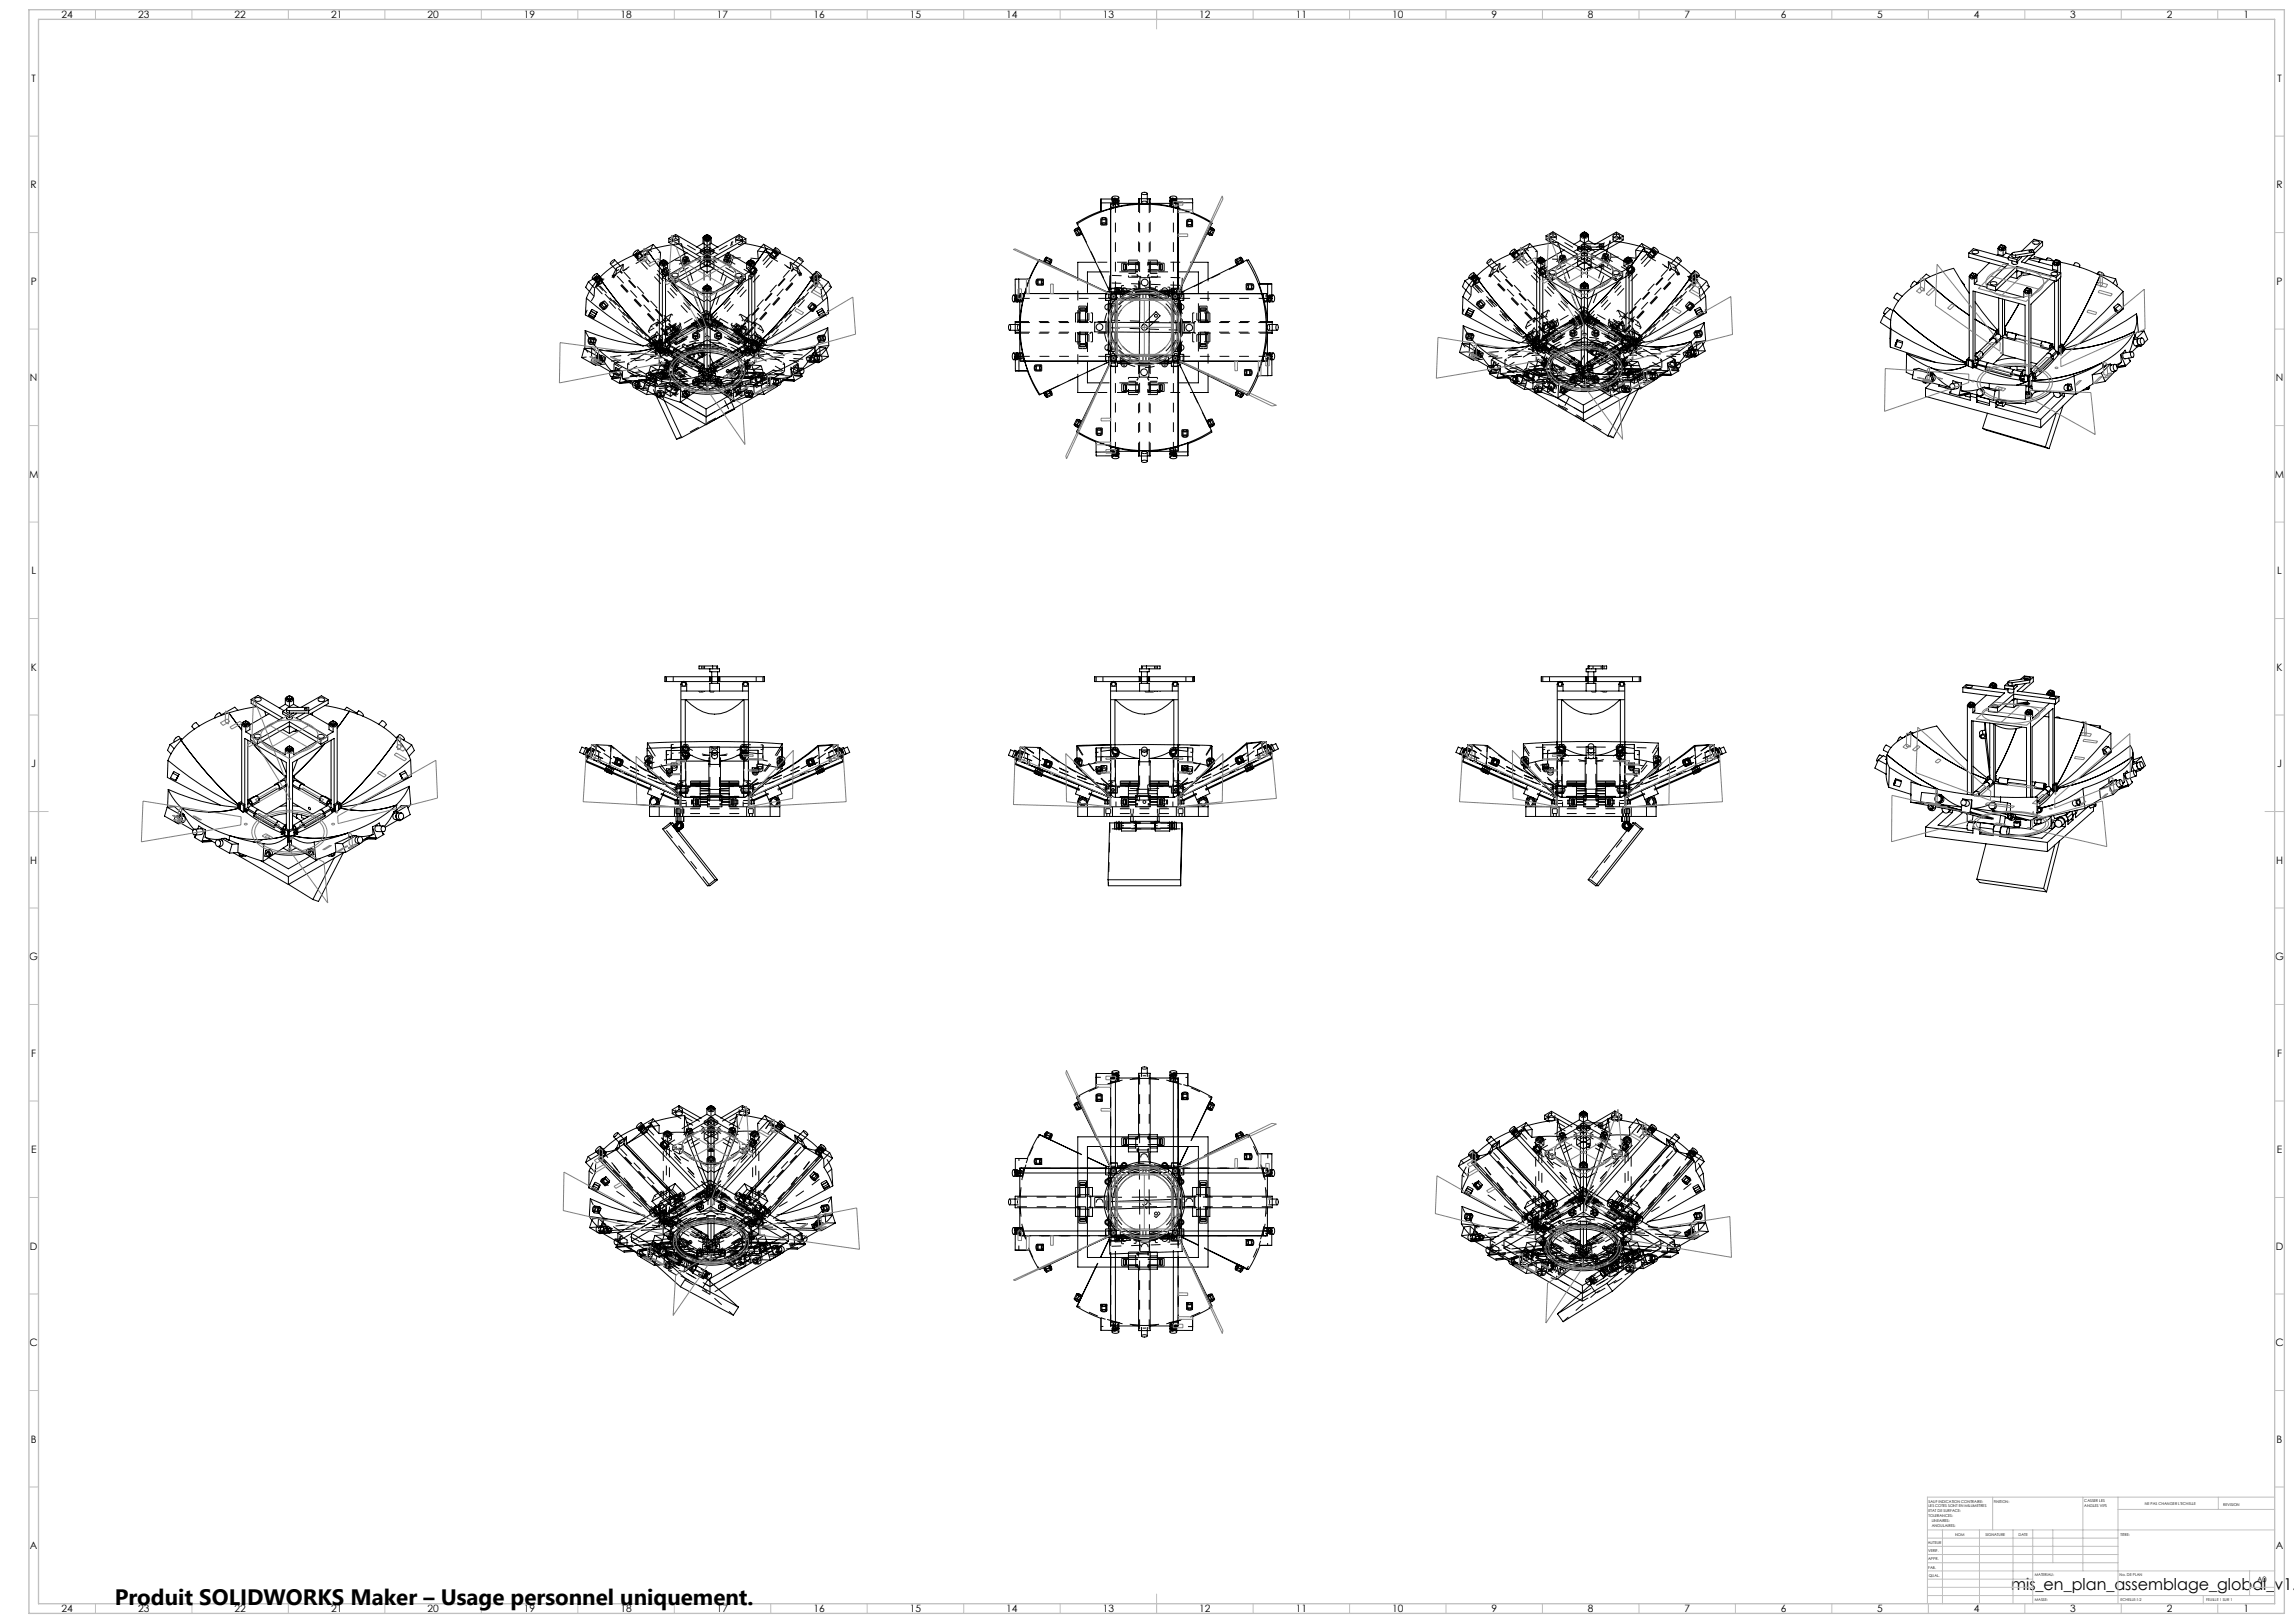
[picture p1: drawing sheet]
<svg xmlns="http://www.w3.org/2000/svg" width="1189mm" height="841mm" viewBox="0 0 1189 841" stroke-linecap="round" stroke-linejoin="round" font-family="sans-serif">
<defs><g id="words">
<text font-size="11.6" x="59" y="832">Produit SOLIDWORKS Maker – Usage personnel uniquement.</text>
<text font-size="8.5" x="1042" y="824">mis_en_plan_assemblage_global_v1.</text>
<g font-size="5.3">
<text x="32" y="9">24</text>
<text x="72" y="9">23</text>
<text x="122" y="9">22</text>
<text x="172" y="9">21</text>
<text x="222" y="9">20</text>
<text x="272" y="9">19</text>
<text x="322" y="9">18</text>
<text x="372" y="9">17</text>
<text x="422" y="9">16</text>
<text x="472" y="9">15</text>
<text x="522" y="9">14</text>
<text x="572" y="9">13</text>
<text x="622" y="9">12</text>
<text x="672" y="9">11</text>
<text x="722" y="9">10</text>
<text x="773" y="9">9</text>
<text x="823" y="9">8</text>
<text x="873" y="9">7</text>
<text x="923" y="9">6</text>
<text x="973" y="9">5</text>
<text x="1023" y="9">4</text>
<text x="1073" y="9">3</text>
<text x="1123" y="9">2</text>
<text x="1163" y="9">1</text>
<text x="16" y="42">T</text>
<text x="1180" y="42">T</text>
<text x="16" y="97">R</text>
<text x="1180" y="97">R</text>
<text x="16" y="147">P</text>
<text x="1180" y="147">P</text>
<text x="16" y="197">N</text>
<text x="1180" y="197">N</text>
<text x="15" y="247">M</text>
<text x="1179" y="247">M</text>
<text x="16" y="297">L</text>
<text x="1180" y="297">L</text>
<text x="16" y="348">K</text>
<text x="1180" y="348">K</text>
<text x="16" y="398">J</text>
<text x="1180" y="398">J</text>
<text x="16" y="448">H</text>
<text x="1180" y="448">H</text>
<text x="15" y="498">G</text>
<text x="1179" y="498">G</text>
<text x="16" y="547">F</text>
<text x="1180" y="547">F</text>
<text x="16" y="597">E</text>
<text x="1180" y="597">E</text>
<text x="16" y="647">D</text>
<text x="1180" y="647">D</text>
<text x="15" y="697">C</text>
<text x="1179" y="697">C</text>
<text x="16" y="747">B</text>
<text x="1180" y="747">B</text>
<text x="16" y="803">A</text>
<text x="1180" y="803">A</text>
<text x="32" y="835">24</text>
<text x="72" y="835">23</text>
<text x="122" y="835">22</text>
<text x="172" y="835">21</text>
<text x="222" y="835">20</text>
<text x="272" y="835">19</text>
<text x="322" y="835">18</text>
<text x="372" y="835">17</text>
<text x="422" y="835">16</text>
<text x="472" y="835">15</text>
<text x="522" y="835">14</text>
<text x="572" y="835">13</text>
<text x="622" y="835">12</text>
<text x="672" y="835">11</text>
<text x="722" y="835">10</text>
<text x="773" y="835">9</text>
<text x="823" y="835">8</text>
<text x="873" y="835">7</text>
<text x="923" y="835">6</text>
<text x="973" y="835">5</text>
<text x="1023" y="835">4</text>
<text x="1073" y="835">3</text>
<text x="1123" y="835">2</text>
<text x="1163" y="835">1</text>
</g>
<text font-size="3.9" x="1170" y="820">A0</text>
<g font-size="2">
<text x="1000" y="779">SAUF INDICATION CONTRAIRE:</text>
<text x="1033" y="779">FINITION:</text>
<text x="1080" y="778">CASSER LES</text>
<text x="1112" y="780">NE PAS CHANGER L'ECHELLE</text>
<text x="1000" y="781">LES COTES SONT EN MILLIMETRES</text>
<text x="1000" y="784">ETAT DE SURFACE:</text>
<text x="1080" y="781">ANGLES VIFS</text>
<text x="1152" y="780">REVISION</text>
<text x="1000" y="786">TOLERANCES:</text>
<text x="1001" y="789">LINEAIRES:</text>
<text x="1001" y="791">ANGULAIRES:</text>
<text x="1013" y="796">NOM</text>
<text x="1029" y="796">SIGNATURE</text>
<text x="1046" y="796">DATE</text>
<text x="1099" y="796">TITRE:</text>
<text x="999" y="800">AUTEUR</text>
<text x="999" y="808">APPR.</text>
<text x="999" y="804">VERIF.</text>
<text x="999" y="813">FAB.</text>
<text x="1000" y="817">QUAL.</text>
<text x="1055" y="817">MATERIAU:</text>
<text x="1099" y="817">No. DE PLAN</text>
<text x="1055" y="830">MASSE:</text>
<text x="1099" y="830">ECHELLE:1:2</text>
<text x="1143" y="830">FEUILLE 1 SUR 1</text>
</g>
</g></defs>
<g fill="none" stroke="#000" stroke-width=".52" stroke-dasharray="5.1 5.1" stroke-linecap="butt">
<path d="M557 119l1 3M559 118l1 1M559 118l2 2M560 119l1 2M571 113v1M571 113h1h2M571 116v1M571 113v3M571 116l1-1 2 1M571 114h3M571 117v-3M572 114l-1-1h2l-1 1"/>
<path d="M572 116h-1h2h-1M573 116v-3M574 113v1M574 116v1M574 113v3M574 114v3M574 117h-3M576 105h2M576 105v3M576 107h2M576 107v-1M576 108v-1"/>
<path d="M576 107v-2M576 104l2-1 2 1M576 103h2M577 103v1M577 104v2M578 104h-1a.9 .9 0 0 1 1-1 .9 .9 0 0 1 1 1h-1M578 105l-2 1M578 105h2M578 103v2M578 103v3M578 106v-1M578 103l-1 1h1h1l-1-1"/>
<path d="M578 103l1 1h-1h-1l1-1M578 105v2M579 104v-1M579 106v-2M580 104l-2-1M580 106h-2M592 103h3M593 104l-1 1M595 105l-2-1M606 104l2-1 2 1M606 105h2M607 103v1"/>
<path d="M607 104v2M608 104h-1a.9 .9 0 0 1 1-1 .9 .9 0 0 1 1 1h-1M608 103v2M608 105v1M608 103l-2 1M608 103v3M608 106h-2M608 103l-1 1h1h1l-1-1M608 103l1 1h-1h-1l1-1M609 104v-1M609 106v-2M610 103h-2"/>
<path d="M611 107v-2M611 105h-3M611 106l-3-1M611 107v-1M615 114v1M615 117v1M615 117v-3M615 115h3M615 118v-3M616 114v3M617 114h-1h2h-1M617 117h-1h2h-1"/>
<path d="M618 117v-3M618 114h-2h-1M618 114v1M618 117l-2-1-1 1M618 115v2M618 117l-3 1M627 119l-2 2M627 118v1M627 118l-1 3M317 137h-1M318 138l2 2M319 135l-2 2"/>
<path d="M320 139l-2 4M320 139l-1 3M322 138l-2-2M323 137l-3 2M323 137l-2 4M328 132l2-1 1-1M328 132l1 1M329 132l1 1M329 133l2 2M330 133l1 2M330 134v-1M330 134l2 1"/>
<path d="M330 132l1-1a1 1 0 0 0-1 0 1 1 0 0 0 0 1M330 133v-1a1 1 0 0 1 0-1 1 1 0 0 1 1 0l-1 2M330 133l2 2M330 133a1.5 1.5 0 0 1 0-1 1.5 1.5 0 0 1 1-1M330 131v2l1-2h-1M330 132v1l1-2-1 1M331 131l2 2M332 131h-1M332 131l1 1M332 135h-1a1.5 1.5 0 0 1 1-1 1.5 1.5 0 0 1 1-1M333 133v-1M333 132l2-1"/>
<path d="M333 133l-1-2M333 133l-2-2M333 134l-1 1M334 133l-2 2M335 131l-1 2M335 131v1M335 131l-2 3M335 131l-2 1M335 132h-2M335 132v-1M335 130v2M339 127l-2 3"/>
<path d="M340 128l2 3M342 135v-4M342 136l1 1M342 137h1M343 136h-1M343 140l2-1M343 136l1-1M343 138l1-1M343 137h1M344 135h-1l-1 1M344 138l2-1M344 135l-1 1"/>
<path d="M344 135l1 1M344 137v1M344 135h-1M344 135h1l1 1M345 139l-2 2M345 137l1-1M345 139l2 2M346 139l-2-1M347 126l3-2M348 124v2M350 121v3M352 126v-2"/>
<path d="M353 135l13 33M353 126l-4 1M353 126l1 4M354 135v-2M354 133l1 3M354 134l1 3M355 137l-1-2M355 135h-1M355 136v1M355 133h-1M355 133h2l-2 2M356 137h-1"/>
<path d="M356 137l-1-2M356 134h-1h-1l1-1 1 1M356 135l-1-2M356 135l-1 1M356 135h1l1 1-2 1M357 136l-1-3M357 136l-1 1h-1l1-1h1M358 136l-1-3M363 136v3M363 136l3 2M363 133v2M363 135l-2-1"/>
<path d="M365 123h-1M365 123l1-1M365 129l2 1M365 123l1 1M365 126l2 1M365 136v2M365 138l-2 1M365 124h3M365 138h2M365 133v2M365 131v1M365 133v3"/>
<path d="M366 123h-1M366 124v1M366 134v1M366 125l1-1M366 125h1l-1-1v1M366 134v1h1l-1-1M366 134v1l1-1h-1M366 124h1M366 124v-1h-1M366 124v1l-1-1M366 122l-1 1M367 127l1-1"/>
<path d="M367 129l-4 2M367 128v1M367 128l-2 1M367 134l-4 2M367 134v4M367 130v-1M367 128v-1M367 138h1M367 124v-1M367 122a1.1 1.1 0 0 0-2 1 1.1 1.1 0 0 0 2 1M367 122a.9 .9 0 0 1 1 1 .9 .9 0 0 1-1 1M367 124v3"/>
<path d="M367 122h-1M367 130v2M367 133v1M367 130l1-1M367 124v1M367 131l-3-2M367 131l2-2M367 131v2M367 124v-1h1M367 122l1 1M367 138l3-2M367 125v-1"/>
<path d="M367 135v-1M368 124v-1M368 133a1.7 1.7 0 0 0-3 0M368 133h-3M368 138v-2M368 129l-1-1M368 134h-3M368 124l-1 1v-1M368 135v-2M368 136v-3M368 132v-1M368 123h1"/>
<path d="M370 133v2M370 135l2-1M370 139l-2-1M370 131l-3-2M370 136v3M370 136l-3-2M376 135l1 1v-1h-1M376 132l-1 3M376 134l2 1M376 134l1-2M376 134l-1 1 2 1M376 132v3"/>
<path d="M377 136h1M377 136l1-2M377 132h2M377 136l1-3M378 134l-2-1v-1h1M378 134h1M378 135v1M378 133h-1l-1-1 2 1M379 132l-1 3M379 134v-2M379 134l-1 2M381 124v2"/>
<path d="M383 122v2M385 126v-2M387 126l-4-2M387 137l2 1M387 136l1 1M388 140l2-2M389 136v-1M389 138v-1M389 135h-1l-1 1M389 138l-2 1M389 135l-1 1M389 135l1 1"/>
<path d="M389 137l1 1M389 135h1l1 1M390 137h-1M390 135h-1M390 138l2 1M390 137h1M390 139l-2 2M390 139l2 1M390 139v-1M390 137l1-1M391 139l-2 2M391 136h-1"/>
<path d="M391 139l1 1-1-1M392 139l-2 2M392 140v-1M392 140l-2 2M393 130l4 1M393 134v-4M394 128l-1 2M397 129v2M397 129l-1-2M397 131l1-1M398 130v2M398 130l1 1"/>
<path d="M398 130l-1 1M398 130l1 3M398 130l2 1M399 133l2 1M399 131h-2M400 131v1M400 132l2 2h-1M401 130l-1 1M401 129v1M401 130l-2 2M401 134l-3-2M401 134l2-2"/>
<path d="M401 130l-1 2M401 130l2 2-2-2M401 130l2 1-2-1M402 129l-1 1M402 134l1-2M402 130l1 2h-1M402 128l1 2 1 1M402 132l-1 2M402 132h1M402 131l-1-1 2 1h-1M402 131h1l-2-1 1 1M403 132l-2 2"/>
<path d="M403 132v-1M403 132l1-1M410 136v3M410 136l1 3M411 139l4 3M412 135l-1 2M413 138l2 3M413 138l-3-2M413 139l2-2M416 135l-2-2M541 136h1M541 135l3 2"/>
<path d="M542 136l2 1M543 137l-2-1M544 136l-3-2M544 136l-1 1M544 137h-1M545 135l-1 2 1-2M545 135l-3-1M545 134l-1 2M558 122l1-1M558 122l2-1-2 1M559 121l-1-3M559 121l2-1"/>
<path d="M560 121l-1-3M561 121v-1M581 136v4M582 137v3M582 140v-3M582 140h1M583 140v-3M583 137h-1M583 140h1M584 137v3M584 140v-3M584 140h1"/>
<path d="M584 137h-1M585 137v-2M585 136h-4M585 137h-1M585 140h4M589 136v1M589 136h-4M589 137h-4M589 136h1M590 136v1M590 137h-5M595 136v1"/>
<path d="M596 136v1M596 137v5M596 140h4M600 137v-2M600 137h-5M600 136h-4M600 140h1M600 137h-4M601 140v-3M601 137v3M601 137h-1M601 140h1"/>
<path d="M602 140v-3M602 137v3M602 137h-1M603 136h-3M625 121l1-1M626 121h-1M626 120l1-2M627 121l1-3M627 121l-1-1M628 122l1-3M628 122l-2-1 2 1M628 122l-1-1"/>
<path d="M640 134l2 2M641 135v2v-2M641 137h1M641 137l3-1M642 136l2-2M642 136v1M643 134l-2 1M644 136l-3 1M645 136h-1M645 136l-3 1M772 138l2 2M773 134l-2 2"/>
<path d="M774 138l-2 4M774 138v4M776 138l-1-2M777 136l-3 2M777 136l-1 4M783 132l1-1 1-2M783 132l1 1M784 133l2 2M784 132v1M784 132l2 2M784 133l2 1M784 133h1"/>
<path d="M785 132l1-1-2 1h1M785 132h-1l2-1-1 1M785 131l-1 1 2-1h-1M785 133l1 1M785 133h-1a1.5 1.5 0 0 1 0-2 1.5 1.5 0 0 1 2 0M786 131l1 1M786 130h-1M786 130l2 2M786 135v-1M786 134v1a1.5 1.5 0 0 1 0-2 1.5 1.5 0 0 1 1-1M787 132h1M787 132l2-1"/>
<path d="M788 133l-2-2M788 134l-2 1M789 132l-3 3M789 131v1M789 131h1M789 131l-1 3M789 131l-1 1M790 131l-3 1M790 131h-1M790 129v2M793 126l-1 3M794 128l3 2"/>
<path d="M797 135v-5M797 135h-1M797 135l1-1M797 135h1M797 135l2-1M798 134l-1 1M798 139l2-1M798 136h1M798 134v1M799 137l2-2M799 136h-1M799 134h-1"/>
<path d="M799 134v1M799 139l-1 1-1 1v-1M799 139l1-1M800 135l-1-1M800 138l2 2M800 135v-1M801 138l-2-1M801 135h-1M801 124l4-2M803 122v2M805 120v2M807 124v-2"/>
<path d="M808 126h-4M808 126v2M808 134l1-1M809 133v2M809 134l1 2M809 137l-1-3M809 135v2M810 134h-2M810 132l-1 1M810 132h1v1l-1 1M810 136l-1 1M810 136v-2"/>
<path d="M811 133l-2 1a.9 .9 0 0 1 1-1 .9 .9 0 0 1 1 0M811 135l-1-3M811 135h-2M811 135h1l-2 1M812 135l-1-2M812 135l-2 1a.9 .9 0 0 1 0-1 1 1 0 0 1 2 0M816 133l2 1M818 135l3 1M818 135v3M818 132v2M818 128l3 2M819 122l1-1h1"/>
<path d="M820 128l1 1M820 132v2M820 130v1M820 132v3M820 122h-1M820 121h1M820 121v1M821 121v1M821 136l-3 2M821 126l-1 1M821 128h-1M821 128h2"/>
<path d="M821 126v2M821 128l-3 2M821 132l-3 3M821 132v4M821 129v-1M821 123h1M821 129v1M821 136v1M821 129l2-1M821 121v-1M821 130v2M822 121h-1"/>
<path d="M822 121v1M822 120l-1 1M822 136l3-1M822 122h1M823 122l-1-1M823 132a1.7 1.7 0 0 0-3 0M823 134v-2M823 135v-3M823 131v-1M823 137l-2-1M823 129l2-1M823 128l-2-2"/>
<path d="M823 137l2 1M824 139h-1M825 132v2M825 134l2-1M825 128v1M825 130l-4-2M825 128h-2M825 135v3M825 135l-4-3M829 127v1M829 129l2-1M829 128v1l1-1h-1"/>
<path d="M830 138h-1l1 1v-1M830 137l-1 1h1v-1M830 128v-1M831 134l1 1-1-1M831 132l-1 2M831 139v-2M831 134h2M831 134l1-3M831 134h-1v1h2M831 132v2M832 135l1 1M832 135l1-2"/>
<path d="M832 131l2 1M833 133l-2-1 1-1M833 133h1M833 134v2M833 132l-1 1-1-1h2M834 132l-1 2M834 133v-1M834 133l-1 3M835 125l-2 4M835 133l-13 34M836 122v2M838 120v2"/>
<path d="M838 122l3 2M840 124v-2M842 135l2 2M842 135l1-1M842 135h1M843 135l1-1M843 139l2-2M843 134l-1 1M843 135v-1M843 136h1M844 137l-2 1M844 136h-1"/>
<path d="M844 134h-1M844 134v1M845 137l2 2M845 135l-1-1M845 138l-2 2M845 138l2 2v-1M845 138v-1M845 135h1M845 135v-1M845 138l-1 2M846 135l-1-1h-1M846 138h-1l2 2-1-2"/>
<path d="M847 139l-2 2M847 139l-2 3M848 130h4M848 134v-4M850 128l-2 2M852 128v3M852 128v2M852 129l-1-3M852 131l1-1M853 130l1 2M853 130l2 1M853 130h-1"/>
<path d="M853 130l1 3M854 133l2 1M855 131h-3M855 131l2 3h-1M856 134l-2-2M856 130l-1 1M856 130l-2 2M856 129v1M856 133l2-1M856 133l2-2M856 130l2 2h-1M856 130l2 1-2-1"/>
<path d="M857 130l1 1-1-1M857 134l1-2M857 129l-1 1M857 128l1 2 2 1M857 132l-1 2M857 132h1M857 131l-1-1a1 1 0 0 1 2 0 1 1 0 0 1 0 1h-1M858 131a1 1 0 0 0 0-1 1 1 0 0 0-1 0l1 1M858 132l-2 2M858 132v-1M858 131h1M858 132l1-1"/>
<path d="M865 135v4M865 135l1 4M866 139l4 3M868 135l-2 2M868 139l2-2M868 138l2 3M868 138l-3-3M871 135l-2-2M306 151l2 3M307 144l2-1 1-1M307 148l1 1M307 145l1 1"/>
<path d="M308 154v-5M308 149l3-3M308 145h1M308 145l2 2M309 145l1 2M309 149l1-1M309 146l1 2M309 145l1-1a1 1 0 0 0-1 0 1 1 0 0 0-1 1h1M309 145a1 1 0 0 1 0-1 1 1 0 0 1 1 0l-1 1M309 145l2 2M309 145v1M309 144l-1 1 2-2-1 1"/>
<path d="M309 144v1l1-2-1 1M310 143l2 2M310 143h1M310 146l-1 1M310 146l2-1M310 146h1M310 146l-1 3M310 148h-1v-1M310 144v-1M311 143l-2 1M311 146h-1M311 147l-1 1"/>
<path d="M311 144v2M311 158l2 2M311 158v-1M311 158l2-1M311 143l-2 2M311 144l1 1M311 157l2-1M312 145h1l-2 2M312 145l-1 1M312 157l-1 1 2-1h-1M312 145l-2-1M312 145l-2-2"/>
<path d="M312 145l-1-2M313 157l2 2M313 157v-1M313 159l-2-2M313 156l2 2M314 159l-1 1 1-1M314 159l-1-2M315 159v-1M315 158l-2 1M317 143l4-2M317 143h1M319 142v1"/>
<path d="M321 141l1-1M323 140v-3M343 141l2 2M343 141v-1M343 144l2-1M343 142v2M344 141h-1l2-2-1 2M345 143v-1M345 143l-2-2M345 143v2M345 143l-2-1M345 142l-2-2"/>
<path d="M346 143h-1l2-2-1 2M347 141l-2-2M347 142v-1M347 142l-1 1h-1M347 142l-2-3M347 141l-2 1M348 143v2M352 145v-2M365 149h-1M365 149v1M365 150h1M366 149h-1"/>
<path d="M366 149v-1M366 151h1M366 150h1M366 148l-1 1M367 149h-2M367 149h1M367 148h-1M367 151l-3 1M367 155l-2 1M367 148l1 1M367 148v1M368 150v-1"/>
<path d="M368 156l-1-1M368 149h1M369 152l-2-1M381 143v2M385 145v-2M388 143v2M388 143l2 1M388 141v-1M388 141l2 1M389 141l1 1-1-1M390 142v2M390 142l-2 1"/>
<path d="M390 141l-2-1M390 142l2-2M390 142v-1M413 141v-3M415 141v1M419 159l2-2M419 160v-1M419 160l2-2M421 157l2 1M421 144l1 1M421 158v-1M421 158l-2 2"/>
<path d="M421 143l-1 1M422 143l-1 1M422 143v2M422 146l-2-2h1M422 145l-1-1M422 145h1M422 142l-1 2M422 142h1M422 146l2-2M422 159l-1-1 2 1h-1M422 145l1 1M423 145l-2-1"/>
<path d="M423 145l1 3M423 142h-1M423 142l-2 2M423 142l1 2-1-2M423 158l-2 2M423 141l1 1 2 1M423 159v-1M423 159h-1l-1-1M423 146v1l-1-1M424 144l-2 2M424 144l-2-2M424 144l-2-2 2 2"/>
<path d="M424 144l-1-2 1 2M424 145v-1M424 145l-2 1M424 148l-2-2M424 144l1-1M424 144h1M426 154v-4M427 149l-1 1M428 152l-2 2M526 153v2M526 155h1M526 155h3"/>
<path d="M526 156h1M526 155l1-1v1v1l-1-1M526 155l1 1v-1v-1l-1 1M527 155v1M527 155h2M527 153h-1M527 156h3M527 155v1a1 1 0 0 1-1-1 1 1 0 0 1 1-1v1M527 156v-1v-2M529 152v3M529 156v-1M529 155l1 1"/>
<path d="M530 152l-1 3M530 153h-3M530 152h-1M531 152h-2M533 145h1M537 146l1 1-1-2v1M537 145v1l1 2M537 145h1M537 147h3M538 145h3M538 148v-3M540 146v1v-2v1"/>
<path d="M540 145h1M540 145v1v2M540 145h-3M540 148h1M540 148h-2M541 145v3M541 148h-3M559 159v3M560 160h2M560 160v1M562 160h1M563 160h-3"/>
<path d="M563 159h-4M573 156v-4M574 151l-1 1M574 158h2M574 158a1.5 1.5 0 0 0-1 1 1.5 1.5 0 0 0 1 2M575 157h-1M575 147v3M575 147v-4M575 155h-1M575 157v-2M575 152v3M575 154v-2"/>
<path d="M576 157v5M576 150h-1M576 154h2M576 152h2M576 151v1M576 149h3M576 149v1M576 152v1M576 156h2M576 152v4M577 152v-1M578 156v-4"/>
<path d="M578 152v-3M578 152l3 1M578 154v-2M578 152h-2M578 152v-1M578 153v-1M578 155h1M578 157h-2M578 155h3M578 157v-2M579 153h-1M579 152v-3"/>
<path d="M579 152h1M579 149v1M580 152v-2M580 150v2M580 150l-1-1M580 152h1M581 155v-3M581 152h-3M581 155h5M581 154h5M581 151v1M581 153v-3"/>
<path d="M581 150v3M581 150v-2M581 150h-1M581 149h-3M581 140h4M584 151v1M584 151a1.5 1.5 0 0 0-1-2 1.5 1.5 0 0 0-2 2M585 144h5M585 142h4M586 152h-5M586 155v-3M586 153h-5"/>
<path d="M586 154l1-4M589 142v-5M589 141h-4M589 153v-3M589 152v-2M589 150v3M589 150v-2M590 143h-1M591 150h-1M591 152h5M591 151h5M592 152v3"/>
<path d="M594 155v-3M595 144h5M596 151h-5M596 152h-5M596 142h4M599 152v1M599 151v1M599 150v1M599 150v-1M600 153l1-2M600 141h-4M600 140h3"/>
<path d="M601 155v-3M601 155h5M601 154h5M602 151v1M603 140v-4M605 151a1.5 1.5 0 0 0-1-2 1.5 1.5 0 0 0-2 2M605 151v1M606 152h-5M606 155v-3M606 152h2M606 155h2M606 153h-5"/>
<path d="M606 153l4 1M606 153h1M606 152v1M606 151v1M606 151v-2M607 150v-1M607 149h3M607 153v-3M607 153h1M607 150v3M607 150h-1M608 153v-3"/>
<path d="M608 153h1M608 151h-1M608 150v3M608 157h3M608 155v2M608 157v5M608 152v-1M608 152v1M608 152v2M608 154h3M608 152h3M609 156h1"/>
<path d="M609 152v4M609 151v2M609 151l-1-1M609 151v1M610 151v3M610 150v1M610 150h-4M610 156v-4M610 153v-1M610 155h1M610 152v-1M610 150v-1"/>
<path d="M611 152h-3M611 152v-1M611 149h-1M611 153h-1M611 152v2M611 157v-2M611 155v-3M611 155h1M611 150h1M612 152h-1M612 158h-1M613 148v-4"/>
<path d="M613 152v-1M613 152h1M614 156h-1M614 152v4M614 152h-1M622 159v3M622 160h1M622 160v1M623 160h2M625 160h-3M626 159h-4M646 147h3"/>
<path d="M646 150v-3M646 149l1-1v2l-1-1M647 147h-1M647 147v1v2M647 150h2M647 150h-1M649 147v3M649 150h-3M649 149v-1v2v-1M649 147l1 2-1 1M649 147h-2M649 148h-2"/>
<path d="M649 150h-2M654 152h1M655 152h2M655 152v3M655 152h1M656 156l1-1M656 156h2M657 152v3M657 152h-3M657 155v-2l-1-1M657 155v1M657 155h-2"/>
<path d="M658 153l1 2-1 1M658 156l1-1M658 153h-2M658 156h1M659 154h-1M659 155h-2M659 153v2M760 150l2 3M761 144l2-1 1-2M761 148l2 1M762 144l1 1M762 144h1"/>
<path d="M762 153l1-4M763 149l2-3M763 145l2 2M763 148l2-1M763 144l1-1-1 1M763 144v1v-1l1-1-1 1M763 143v1l1-1h-1M764 143l-1 1 2-1h-1M764 143l2 2M764 143h1M764 145v2M764 145l2-1"/>
<path d="M765 145l1-1M765 145v1M765 145l-2 3M765 143h-1M765 143l-1-1M765 142l-1 1M765 147h-1M765 146l-1-1M765 143v3M765 143l-2 2M765 158l2 2M765 157l2 2"/>
<path d="M765 157h1M765 157v1h1l1-2M765 143l1 1M766 158l2 2M766 157l2-2M766 145v-1a1.5 1.5 0 0 1 1 2 1.5 1.5 0 0 1-2 1M766 144l-1 2M766 144v1M767 145l-2-2M767 156l-1 2 1-1v-1M767 144l-2-1M767 159h1"/>
<path d="M767 159l1 1 1-2M767 156l2 2M767 156l1-1M768 159l-2-2M768 155l2 2M769 158l-1 2 1-1v-1M769 158l-2-2M769 158l1-1M770 157l-2 2M772 143v-1M772 143l4-3M777 140v-4"/>
<path d="M797 141l2 2M797 140l1-1M798 140l2 2M798 142l2-1M798 141v1M798 140l1-1-1 1M799 142l1-1M799 142l-2-2M800 141v2M800 141h-2M800 141l-2-2M800 142l1-1-1 1"/>
<path d="M801 141l-2-2M801 141l1-1M801 141l-1 2-1-1M802 140l-2 1M803 141v2M806 143v-2M819 148l1-1h1M819 148h1M820 148v1M820 148l1-1M820 147v1M821 148v-1"/>
<path d="M821 159v4M821 159h-1M821 149h1M821 150l-2 1M821 154l-1 1M822 147h-1M822 147v1M822 149l1-1M822 148l-1-1M823 148l-1-1M823 155l-2-1M823 151l-2-1"/>
<path d="M836 141v2M839 143v-2M843 141v2M843 141l1 1M843 140v-1M843 140l2 2M844 140h-1l2 2-1-2M844 141v1M844 141h-1M845 141l-2-2M845 142l2-3M845 142v-1"/>
<path d="M845 142l2-2M868 141v-3M870 142v-1M874 158l2-2M874 159v-1M874 159l2-2M876 156l2 2M876 160l-2-2M876 143l2 1M876 157v-1M876 144v-1M876 157l-2 2"/>
<path d="M877 142l-2 2M877 142l-1 1M877 146l-2-2h1M877 143v2M877 145l-1-2M877 145l1-1M877 142l-1 2M877 142h1M877 158l-1-1 2 1h-1M877 146l2-2M878 144l-1 1M878 144v2"/>
<path d="M878 144l-2-1M878 144l1 3M878 158l-2 2M878 142h-1M878 142l-2 2M878 142l1 2-1-2M878 142l1 1-1-1M878 141v1M878 158v1l-2-2M878 140l1 2 2 1M878 146v1l-1-1M879 144l-2 2"/>
<path d="M879 144l-2-2M879 143l-1-1a1 1 0 0 1 1 0 1 1 0 0 1 0 1M879 143a1 1 0 0 0 0-1 1 1 0 0 0-1 0l1 1M879 147l-2-1M879 144v-1M879 144l1-1M881 154v-4M882 149l-1 1M883 152l-2 2M305 178h1M305 176l1 1v-1v-1l-1 1M305 163l1-1"/>
<path d="M305 163l3 1M305 177l3 1M306 178v-2M306 162l1-2M306 162l2 2M306 175v1M306 175a1.4 1.4 0 0 0-1 1 1.4 1.4 0 0 0 0 2M306 162l-1 1 1-1M306 176h3M308 178h-3M308 178v1M308 176v2l1-2h-1"/>
<path d="M308 165l-3-2M308 179l-2-1M308 176l-2-1M308 175h-2M309 175h-3M309 175v1M309 175a1.4 1.4 0 0 0-2 1 1.4 1.4 0 0 0 1 2M309 163l-3-2M309 176l-1 3M313 160v-1M313 160l2-1M336 177l1 2v1"/>
<path d="M337 176h-1M337 178l3 2M337 176v2M337 180l3-2M337 169l-1 3M338 175l-3 1M338 175l-1 1M339 177v1M339 178a1.4 1.4 0 0 1-2 0 1.4 1.4 0 0 1 1-2M339 178l1-1M339 178v-1M339 178l3-2"/>
<path d="M339 174l-2 2M339 176v-2M339 176l4 2M340 173v-1M340 180v3M340 168l4-2M340 178v2M340 173l-3 2M340 180v2M340 168l1-1M340 174l-2 1M341 177l3-2"/>
<path d="M341 167l-4 2M342 180v-3M342 180l1-1M342 177v5M342 180h1M342 180l2 1M342 174l4-2M342 174l-1 3M342 180v1v-1M342 177l-2 1M343 176h-1M343 176v2"/>
<path d="M343 177l1-2M343 180h-1M343 176l-3 2M343 178v-2M343 179l2 1M343 176l-1 1M343 178l-1-1M344 175l-4-3M344 166l1-1M344 178h-1M345 177l-2 1M345 176v1"/>
<path d="M345 173v-2M345 174v-1M345 170l1-1M345 178h-1M345 178l-3 2M346 169l3 3M346 180l1-1M346 172l-1 1M346 179v1v1l1-2h-1M347 178l3-2M347 173l3-1M347 170l-2 1"/>
<path d="M347 170v2M348 168l-3 2M348 163l-3 2M348 163l-1 3M348 174v1M348 174l1-2M348 175v-2M348 175l-3-2M348 169l-2 2M349 175h-1M349 175l-4 2M349 175l-3 2"/>
<path d="M349 175l1 1M349 174v1M349 174l-4 2M349 172l3-1M349 171l-4 3M349 169h-1M349 174a.7 .7 0 0 0 0 1 .7 .7 0 0 0 1 0 .7 .7 0 0 0 0-1 .7 .7 0 0 0-1 0M349 174l-3 2M349 170v1M349 170l4-2M350 169h-1M350 174v2l-1-1 1-1"/>
<path d="M350 172l1-1M350 172l3-1M350 168l-1 1M350 179v-1M351 167l-3 2M351 178v-1M351 178h-1M351 172l-3 1M351 172v2M351 174l-4-2M351 171h1M353 168l-1 3"/>
<path d="M354 180l2 1M354 176l1-1M355 176l-5 3M355 179h-1v1l1-1M355 176h-1M355 175l-4 2M356 179l-1-1M359 168v1M359 178v2M359 173v2M359 174h2M359 175l2 1"/>
<path d="M359 175v-1M360 173v2M360 169v1l1-1M360 169h-1M360 168h-1M360 180l-1-2M360 169v-1a.7 .7 0 0 1 1 0 .7 .7 0 0 1-1 1M360 168l1 1h-1v-1M361 176v-2M361 174l2-1M361 169l3-2M361 174v-1a.8 .8 0 0 0-1 1h1"/>
<path d="M361 175a.8 .8 0 0 0 0-1 .8 .8 0 0 0-1 1h1M361 170l-2-1M362 175v-2M362 173a1.2 1.2 0 0 0-2-1 1.2 1.2 0 0 0-1 2M362 173h1M362 174v-1M362 174a1.2 1.2 0 0 0-2 0 1.2 1.2 0 0 0-1 1M362 174l1 1M362 171l1 1M362 168l2-1M362 168l2 1M362 166v2"/>
<path d="M362 166h1M362 166v1M363 175l-2 1M363 173v2M363 172l1-1M363 172l-1-1M363 167h-1M363 167l-4 2M363 166l-4 2M363 167l-3 2M363 167l2 1M363 165v1"/>
<path d="M363 166l1 1M363 166l-1 1M364 166l-4 2M364 169l2-1M364 167h-1M364 167v2M364 166h-1a.7 .7 0 0 0 1 1 .7 .7 0 0 0 1 0l-1-1M364 168l1 1M364 166v2M364 168l3-1M364 164h1M364 171v-1"/>
<path d="M365 166l-1 1M365 166v-2M365 167v1M365 164l-1-1M365 178l-3 1M365 166l2-1M365 164l2-2M365 169l2-2M365 163l2-1M365 161l1 3M365 168h2M365 179h3"/>
<path d="M365 164h1M365 164v4M365 167h1v1l-1-1M365 168l3 1M365 166v1v-1M366 168h-1M366 168v-4M366 165v4M366 161v4M366 167l-1-1M366 167l-1 1 1-1M366 168l-2 3"/>
<path d="M366 168l-2-1M367 167l-2-1M367 165l1 1M367 176l-2 1M367 168h1M367 165l-2 1M367 168l2 1M367 162v5M367 162v1M367 167v-5M367 167v1M367 163l1 5"/>
<path d="M367 163l1 1M368 169l1-1v1h-1M368 166l-1 1M368 169l-1-1M368 164l-1-1M368 163l-1-1M368 161l-1 2M368 177l-1-1M368 166l-1-1M368 164l1-1M368 164v4M368 164l1 2"/>
<path d="M369 166v1M369 163l-1 1M369 167l3 2M369 171l-2-3M369 171v-1M369 168l-3-1M369 166v2M369 168l-1 1M369 168l-2-1M369 164h-1M369 167l2 1M369 167l-2 1"/>
<path d="M369 166h1a.8 .8 0 0 1-1 1 .8 .8 0 0 1-1 0l1-1M369 167l1-1M369 169v-2M370 165v1M370 166h1M370 167l-2 1M370 167h-1M370 173l3 1M370 175v-2M371 172l-2-1M371 172v-1M371 166v1"/>
<path d="M371 167h-1M371 167l-1-1M371 168v-3M371 168l-2 1M371 173h-1M371 174v-1M371 174l-1 1M372 173v2M373 174v2M373 176l-3-1M373 168l-3-2M373 168a.8 .8 0 0 1 0 1 .8 .8 0 0 1-1 0 .8 .8 0 0 1 0-1 .8 .8 0 0 1 1 0"/>
<path d="M373 168h-1v1l1-1M373 174v-1a.8 .8 0 0 0-1 1h1M373 175a.8 .8 0 0 0 0-1 .8 .8 0 0 0-1 1h1M373 168h1M373 169v1l-1-1M373 169l-3-2M374 175v-2M374 168l-4-2M374 169l-2 1M374 168v1M374 174h-1M374 175v-1"/>
<path d="M374 175l-1 1M374 174a1.4 1.4 0 0 0-1-2 1.4 1.4 0 0 0-2 1M374 175a1.4 1.4 0 0 0-1-1 1.4 1.4 0 0 0-2 0M374 169l-4-2M374 169h-1M379 176l-1-1M379 168l1 3M379 168l3 2M379 171l3 1M380 171h1M380 171l3 2M381 172v2"/>
<path d="M381 172l3 1M381 171l1 1M382 177l-4-2M382 172l3 1M382 178v-1M382 170l1 1M382 169v-1M383 169h-1M383 178h-1M383 176l3 2M383 176l1-1M383 179v-1"/>
<path d="M383 179l-4-3M383 173l3-4M383 175l1-1a.7 .7 0 0 0-1 1M384 169h-1M384 175v-2M384 163l1 3M384 169l-3-2M384 174l-1-1M384 174h-1v2l1-2M384 175l-1 1M384 174v1M385 172l-4 2"/>
<path d="M385 170l2 1M385 170v2M385 174v1M385 175h-1M386 179l1 1M386 172l1 1M386 172l4 2M386 171l-2-2M386 179l-3 2M387 170l-3-2M387 179a.7 .7 0 0 1 0 1 .7 .7 0 0 1 0 1 .7 .7 0 0 1-1-1 .7 .7 0 0 1 1-1M387 174v-1"/>
<path d="M387 170l-1-1M387 174l-4-3M387 173l-3 2M387 173v-2M387 176l-3-2M387 165l-3-2M387 177l-3-2M387 166h1M388 177l-4-2M388 166l4 2M388 176l-4-2M388 166l-1-1"/>
<path d="M388 180l-1-1v1h1M388 180l2-1M388 177h1M388 176l3 1M388 176l1 1M389 178h-1M389 178v3M389 178v-2M389 176l3 2M389 178l3-2M389 177l-1-1M390 174l1 3"/>
<path d="M390 177l-1 1M390 177v1M390 177h-1M390 179l1 1M390 176l1 1M390 176l3 2M390 176h1M390 178v-2M391 177l2 1M391 177l-1 1M391 177v2M391 179l2 2"/>
<path d="M391 179l-2 2M391 180h-1M391 180v-3M391 177v5M391 180l-3-2M391 168v-1M391 168h1M392 172l-4 4M392 180l3-2M392 178v2M392 173v-1M392 178l3 2"/>
<path d="M392 174l3 2M392 176v-2M393 180v2M393 179v5M393 180v-2M393 180v1M393 178h1M394 175l-3-1M394 176a1.2 1.2 0 0 0-1 1 1.2 1.2 0 0 0 1 1M394 169l2 3M394 169l-3-2M394 178l1-1-1-1"/>
<path d="M395 175l-3-2M395 176l-1-1M395 176v2M396 176h-1M397 176l-3-1M421 161l-2-1 2 1M421 160l-2-1M421 161l2-2M421 161v-1M421 161l-2-1M422 180v2M424 175l1 2"/>
<path d="M424 174v1M424 174h3M424 174a1.4 1.4 0 0 1 1 1 1.4 1.4 0 0 1 0 2M424 163l3-1M425 176h2M425 175v1l-1-1 1-1v1M425 164l3-1M425 177l3-1M426 175h-2M427 161l-3 1M427 174l-1 1M427 176h1l-1-2v2"/>
<path d="M427 174h-3M427 162l-1-2M427 177l-1-2M427 177h-2M427 162v-1v1M428 163l-1-1M428 176l-1 1M428 176a1.6 1.6 0 0 0-1-2M526 171v-3M527 170l1 1M528 168l-1 2M529 172h45"/>
<path d="M529 167h45M559 173v-1M559 162v4M559 173v4M559 166h1M559 173h1M559 177v4M559 172v5M559 177h-2M559 162h-2M559 162v5M560 178h1"/>
<path d="M560 180h1M560 161h3M560 161h2M560 177v1M560 179v1M560 161v1M560 162v4M560 173v4M560 166h4M560 178v1M561 178h2M561 180h2"/>
<path d="M561 179h-1M562 161h1M562 179v-1M563 179h-2M563 161h-3M563 178h-3M563 180h-3M563 179h-3M563 178v-1M563 180v-1M563 161v-1M563 162v-1"/>
<path d="M563 166v-4M563 177v-4M563 162v-3M564 162v4M564 173v4M564 177v-4M564 166v-4M564 173h-4M566 172v1M566 167v-5M566 177v-5M574 172v1"/>
<path d="M574 161h2M574 179h2M574 179a1.5 1.5 0 0 0-1 1 1.5 1.5 0 0 0 1 2M574 167v5M575 172v-5M575 167v5M576 167v5M576 177v5M576 172v-5M576 162h2M576 177h2M578 162v-5"/>
<path d="M578 162h-2M578 177h-2M594 171a1.5 1.5 0 0 0 0-2 1.5 1.5 0 0 0-2 0M596 169v-2M596 167h-2M596 167v-2M596 167h2M608 162h3M608 177h3M608 177v5M610 162v-5M611 162v-5"/>
<path d="M611 167v5M611 172v-5M612 172v-5M612 167v5M612 161a1.5 1.5 0 0 0 2-2 1.5 1.5 0 0 0-2-1M612 161h-1M612 179h-1M613 173v-1M618 162v5M618 172v5M619 173v-1M620 162v4"/>
<path d="M620 173v4M620 166h5M621 162v4M621 173v4M622 177v4M622 178h2M622 180h2M622 161h3M622 161h1M622 177v1M622 179v1M622 161v1"/>
<path d="M622 162v4M622 173v4M622 178v1M623 161h2M624 178h1M624 180h1M624 179h-2M625 173h-5M625 179v-1M625 167v-5M625 162h2M625 177h2"/>
<path d="M625 177v-5M625 179h-1M625 161h-3M625 178h-3M625 180h-3M625 179h-3M625 178v-1M625 180v-1M625 161v-1M625 162v-1M625 166v-4M625 177v-4"/>
<path d="M626 162v-3M626 172v1M626 173h-1M626 166h-1M626 162v4M626 173v4M657 171l1-1M658 170l-1-2M659 168v3M760 162v1M760 162l3 2M760 175v1"/>
<path d="M760 174v1l1-2-1 1M760 175h3M760 162l1-2M760 162l3 1M760 176l1-2M761 161l-1 1 1-1M761 173v1M761 173a1.5 1.5 0 0 0-1 1 1.5 1.5 0 0 0 0 1M761 174h3M763 164l-3-2M763 176l-3-1M763 174v1v-1v-1v1"/>
<path d="M763 176h-3M763 173h-2M763 162l-2-1M764 173h-3M764 173v1M764 173a1.5 1.5 0 0 0-2 1 1.5 1.5 0 0 0 1 2M764 174l-1 2M792 176l3 2M792 174v2M792 178l2-2M792 167l-1 3M792 176l-1-1 1-1"/>
<path d="M792 177h1M792 173l-2 1M792 176a1.2 1.2 0 0 1-1-1 1.2 1.2 0 0 1 2-1M793 173l-1 1M793 174a1.5 1.5 0 0 1 1 1 1.5 1.5 0 0 1-1 1M793 175v1h-1M793 176h1M794 176l3-2M794 172l-2 2M794 174v-2M794 174l4 2M794 171l1-1"/>
<path d="M794 166l5-2M795 178l-1 4M795 179v1M795 166h-1M795 177v2M795 171l-3 2M795 179v4M795 179v2M795 180l1 1M795 180l2-2M795 166l1-1M795 176v2"/>
<path d="M795 172l-2 1M796 165l-4 2M796 175l2-2M796 179v2M796 178v-2M796 178l2-1M796 176v5M796 178l2 1M797 172l3-2M797 172l-1 3M797 179l-1 1M797 178v-2"/>
<path d="M797 178l2 2M797 176l-2 1M797 174l-1 1M797 174l1 1M797 174v3M797 179l1 1M797 179l-2 2M798 175v-2M798 174l-3 2M798 176v-2M798 179l-2-1M798 177l2 1"/>
<path d="M798 180l-2 1M798 175l-2 1M798 177l-1-1M798 177v-1M798 173l-3-3M799 164v-1M799 180v-3M799 180v3M799 177l-1-1M799 176h1M799 176h-1M799 180h1"/>
<path d="M799 180l4 2M799 174v2M799 174l1 1M799 172l1-1M799 171v-2M800 168v-1M800 176l-1 1M800 174h-1M800 176l-4 2M800 178l-3 2M800 180l4 2M800 180v-1"/>
<path d="M800 179l4 3M800 179a1.4 1.4 0 0 0 2 0 1.4 1.4 0 0 0 0-2M800 167l4 3M800 178l2-1M800 170v1M801 179l3 2M801 179l-1-1v1h1M801 178a.7 .7 0 0 0-1 0 .7 .7 0 0 0 1 1 .7 .7 0 0 0 1-1 .7 .7 0 0 0-1 0M801 176l4-2M801 180h1M801 180a1.2 1.2 0 0 0-1-1 1.2 1.2 0 0 0-1 2M802 171l3-1"/>
<path d="M802 168l-3 1M802 168v2M803 161l-4 2M803 161l-2 3M803 166l-3 2M803 172v2M803 172l1-2M803 173v-2M803 173l-4-2M803 167l-3 2M804 174v-1M804 174h-1"/>
<path d="M804 173l-4 2M804 173v1M804 170l2-1M804 174l-4 2M804 174l1 1M804 173v-1M804 173h-1M804 169l-5 3M804 169h-1M804 172v1M804 167h-1M804 173v1h1v-1h-1"/>
<path d="M804 168l-1 1M804 168l4-2M804 173l-3 2M805 170v-1M805 170l2-1M805 166l-1 1M805 180l-4-2M805 174l-1-1v1h1M805 178v-1M805 179v1M805 169h1M805 165l-2 2"/>
<path d="M805 180v1M806 170l-3 1M806 170v2M806 172l-4-2M806 177v-1M806 177h-1M808 166l-2 3M809 175l1-1M809 175h1M809 175l-4 3M810 175h-1M810 174l-4 2"/>
<path d="M813 167l1 1M814 172v1M814 167v1M814 167v-1M814 172l1 1M814 174l1 1M814 174v-2M814 167l1 2 1-1M814 166v1M815 172h1a.8 .8 0 0 0-1-1 .8 .8 0 0 0 0 1M815 174h1a.8 .8 0 0 0-1-1 .8 .8 0 0 0 0 1M815 168v-1h1l-1 1"/>
<path d="M815 175v-2M815 173l2-1M816 168l3-2M816 168l-1-1v1h1M816 169v-1M816 169l-2-1M816 173v-1M816 171l1 1M816 171a1.2 1.2 0 0 0-1 0 1.2 1.2 0 0 0-1 1M816 173v-2M816 173a1.2 1.2 0 0 0-1 0 1.2 1.2 0 0 0-1 1M816 173h1"/>
<path d="M817 170h1M817 167l2-1M817 167l2 1M817 164l1 1M817 164v3M817 164v1M817 173l-2 2M817 172v1M818 170l1-1M818 170h-1M818 166v-1M818 166l-1-1"/>
<path d="M818 165l-4 2M818 165l-1-1M818 165l1 1M818 164v1M818 165h1M818 165h-1M818 165l-3 2M819 168l2-1M819 165h-1l1 1v-1M819 165l-1 1M819 165v3M819 167l1 1-1-1"/>
<path d="M819 164v3M819 167h1M819 163v-1M819 164v2M819 164v-2M820 168l2-2M820 165l1-1M820 160l1 2M820 167l1-1M820 177h3M820 163l-1-1M820 163l1-1"/>
<path d="M820 163l-1 4M820 167h-1M820 167l1-5M821 161v5M821 161l-1 1M821 166l-2 1M821 163v4M821 167l-2 2M821 167l-2-1M821 166l-1-1M821 164l2 1M821 166l-1 1"/>
<path d="M821 166l2 1M821 175l-1 1M821 164l-1 1M821 167l3 1M822 166v-1v1M822 165l-3 2M822 162v5M822 162h1M822 166h1M823 160l-1 2M823 165l-2 1M823 162l-2-1"/>
<path d="M823 167l-2-1M823 176l-2-1M823 165l-2-1M823 162v5M823 162v2M823 167h-1M823 164v2M823 166l-1-1 1 1M823 169l-2-2M823 169h1M823 166l4 2M823 166l3 1"/>
<path d="M823 166l-2 1M824 164v3M824 167h-1M824 167l-3-1M824 163l-1-1M824 165a.7 .7 0 0 1 0 1 .7 .7 0 0 1-1 0l1-1M824 168v-3M824 164l1 1M824 165l1-1M825 165l-2 1M825 177l3 1M825 166l-1-1"/>
<path d="M825 166v-1M825 170l-2-1M825 170h1M825 164v1M825 172l2 1M825 173v-1M825 164l1 1M826 165l-1 1M826 165h-2M826 167v-3M826 167l-2 1M826 171l-1 1"/>
<path d="M826 173v-2M826 173h-1M826 172v1M826 168l1 1M827 172h1a.8 .8 0 0 0-1-1 .8 .8 0 0 0 0 1M827 173h-1a.8 .8 0 0 0 1 1 .8 .8 0 0 0 1-1h-1M827 173v2M827 175l-2-2M827 167v1l1-1h-1M828 178v2M828 178l3-1M828 167l-4-2"/>
<path d="M828 167a.7 .7 0 0 1 0 1 .7 .7 0 0 1-1 0 .7 .7 0 0 1 0-1 .7 .7 0 0 1 1 0M828 166v1M828 167l-3-2M828 167l-1 1h-1M828 173v-1M828 167l1-1M828 168l-2 1M828 167v1M828 172h1a1.4 1.4 0 0 0-1-1 1.4 1.4 0 0 0-2 0M828 172l-1 1M828 174v-2M828 174l-1 1"/>
<path d="M828 174h1a1.4 1.4 0 0 0-1-1 1.4 1.4 0 0 0-2 0M828 168v-1M828 168l1-1M829 173v-1M830 180l1-1M831 179v-2M832 179l2-1M833 177l-2 1M833 175v-1M834 166l1 3M834 166l3 2M834 169l2 1"/>
<path d="M834 178l-1-1v1h1M835 169h1M835 169l3 1M836 170v2M836 169l1 1M836 176l-3-2M837 170l2 1M837 177l-1-1M837 180v-1M837 180v1M837 167l-1-1M837 168l1 1"/>
<path d="M837 177l-4-2M837 174l4 2M838 175l1-1M838 169h-1M838 170l3-3M838 173l-1 1 1-1M838 174l1-1a1 1 0 0 0-2 0 .7 .7 0 0 0 1 1M838 171l-2-1M838 173v-2M838 167l-2-2M839 172l-1-2M839 161l1 3"/>
<path d="M839 172v1M839 174l-2 1M839 174v-1M839 173v1M839 170l-3 2M839 168v2M840 172v2M840 174h-1M841 177l1 1M841 170v1M841 170l3 2M841 169l-3-2"/>
<path d="M841 180h-1M841 178l-4 2M841 168l-2-2M841 178a.8 .8 0 0 1 1 0 .8 .8 0 0 1 0 1 .8 .8 0 0 1-1-1M842 171h-1M842 168l-1-1M842 172l-4-3M842 172v-1M842 171l-4 2M842 169l-3-1M842 171v-2M842 175l-4-2"/>
<path d="M842 176l-3-2M842 163l-3-2M842 179a1.5 1.5 0 0 1-1 0 1.5 1.5 0 0 1 0-2M842 164h1M842 175l-3-2M842 180v-1M842 164l5 2M843 164l-1-1M843 178l1-1M843 175v-1M843 173l3 2M843 174v2"/>
<path d="M844 177l-1-1M844 177v2M844 176v-2M844 176l3-2M844 179l2 2M844 175l-1-2M844 176v1M844 176h-1M844 172l2 3M844 177l2 1M844 175l2 1M844 180l3 1"/>
<path d="M844 179l2-1M845 179v1v-1M845 174l2 2M845 179l-3 1M845 174l-1 1M845 174l1 1M845 174v3M845 179l-1 1M845 179l2 2M845 176h2M845 176l-1 1M845 176v2"/>
<path d="M845 178l3 2M845 178l-1 1M846 180v-1M846 178l-1 1M846 179l-1 1v-1h1M846 178v-2M846 178l-2 1M846 178l-3-2M846 166v-1M846 166h1M846 178l4-2M846 176l-2-2"/>
<path d="M846 176v2M846 170l-3 3M846 179v-1v1M847 179v2M847 171l-1-1M847 176l3 2M847 174v-2M847 176h1M848 179v4M848 178v3M848 179v2M848 178v5"/>
<path d="M848 179v-2M848 179v1M848 176h-1M848 176h1M848 177h1M849 176v-1M849 173l-3-1M849 175v2a1.4 1.4 0 0 0 1 0 1.4 1.4 0 0 0 1-2M849 167l2 3M849 167l-3-2M849 173l-2-2M850 174l-1-1"/>
<path d="M850 174h-1M850 174v2M850 174l-3-2M851 174h-1M851 175l-1-1M852 174l-3-1M875 160l-1-1 2 2-1-1M876 161l2-3M876 161v-1M876 161h-1l-1-2M876 161l2-2M877 177v2"/>
<path d="M877 179l2 5M877 179l-2 1M877 179l1 3M878 173l1 2M878 172v1M878 172l3-1M878 172a1.5 1.5 0 0 1 2 1 1.5 1.5 0 0 1 0 1M879 174h3M879 173v1v-2v1M879 163l3-2M880 174h2M880 174l-1 1"/>
<path d="M880 163l3-1M880 164l3-2M881 172l-3 1M881 171v1M881 173l1 1v-1v-1l-1 1M881 171l-2 1M881 172h-2M882 160l-3 2M882 175l-1-3M882 175h-3M882 161l-1-2M882 174v1"/>
<path d="M882 174a1.6 1.6 0 0 0-1-3M882 162v-2v2M883 162l-1-1M307 185v-5M307 188l1 1M308 188l2 1M309 186h-1M309 189l1-1M309 186v2l1 1M309 188h2M309 189a1.8 1.8 0 0 1-1-2 1.8 1.8 0 0 1 1-2M310 186a1.2 1.2 0 0 0 0 1 1.2 1.2 0 0 0 2 0"/>
<path d="M310 186v-2M310 183l-2 5M310 183l-1 3M310 184h2M310 189v-1M310 188h1M311 187h2M311 188h2M311 186h-2M311 185a1.2 1.2 0 0 0 1 2 1.2 1.2 0 0 0 2 0M311 185l-1 1M311 185l1-1"/>
<path d="M312 187v-1M312 184l2 1M312 186l-2-2M312 185h-2M314 187v-2M314 187h-2M314 185l-2 1M317 192l2 2M318 188v5M319 192l-1 3M319 194l-3-1M319 194v-4"/>
<path d="M320 195h1M320 192a1.6 1.6 0 0 0 0 3M325 188v5M330 197a2 2 0 0 0 0 4M331 198l2-1M331 197h2M332 197h-1M332 198h-2M333 197a1.7 1.7 0 0 0-2 2 1.7 1.7 0 0 0 1 2M335 198l-2 4M335 198l-1 2M335 198l-2-1"/>
<path d="M335 195v3M335 196l3 2M336 196l1 1M337 197v2M337 197l2 2M337 197h1M337 190l-1 4M337 190l4 2M338 193l-3 1M338 197l2 2M338 195v-1M339 195v-1"/>
<path d="M340 194l-3-1M340 198v-2M340 184v-4M340 180v1M340 182v2M340 182v-2M340 182v1M340 193v1M340 181l2 1M340 181l2-1M340 180v4M340 196l4-1"/>
<path d="M340 193l1-1M340 195l3 2M340 195v2M340 197l-3 2M340 182h1M341 194h-5M341 181v1M341 182l2 1M341 182h1M342 182l2-1M342 182l1 3M342 182l-2 2"/>
<path d="M342 182l1 1M342 196l-3-1M342 181l1-1v1h-1M342 189l-5 1M342 189l-1 5M342 181l3 2M342 185l2-1M342 185l-2-1M342 182v3M342 195l-2-1M343 181l-3 1M343 182v1"/>
<path d="M343 192l1 3M343 197l1-2M343 199l-4 2M343 199v-2M343 180l-1 1v-1h1M343 193a.8 .8 0 0 1 1 1 .8 .8 0 0 1 0 1l-1-2M343 194v-1a.8 .8 0 0 1 1 1 .8 .8 0 0 1 0 1l-1-1M343 196l3-1M343 193h-1M343 183h-1v-1M343 183v-1M343 181l-2 1"/>
<path d="M343 193a.8 .8 0 0 0 1 1 .8 .8 0 0 0 1 0l-1-1h-1M343 194l1 1a1.1 1.1 0 0 0 1-2 1 1 0 0 0-2 0v1M344 195l-3-1M344 193h-1M344 196v-2M344 192l-3 1M344 181v-3M344 196l-4-2M344 192a2.1 2.1 0 0 1 2 3M344 192h-1M344 184l-2-2M344 189v1"/>
<path d="M344 182v1M344 195h1M344 192l-1 1M344 181v3M344 194l4 2M344 187v-1M344 187l1-1M345 181v1M345 181l4 3M345 188h1M345 188h-1a1.4 1.4 0 0 0 1 2 1.4 1.4 0 0 0 2-1M345 190v-2"/>
<path d="M345 190h-1a1.4 1.4 0 0 0 1 1 1.4 1.4 0 0 0 2 0M345 190l1-1M345 182l1 1M345 184l1 1M345 184v-2M345 189v1M345 182v1M345 195v-1M345 193l-5 1M345 193l4 3M345 193h-5M345 184h2a.8 .8 0 0 0-1-1 .8 .8 0 0 0-1 1"/>
<path d="M345 182l-2 1M345 182l-1-1M345 182h1v1l-1-1M345 186l-2-1M345 186h-1M345 182v-1M345 181l4 2M345 181a1.5 1.5 0 0 0 2-1 1.5 1.5 0 0 0 0-1M346 195h-2M346 181l3 2M346 189l2 1M346 188v1"/>
<path d="M346 183l2-1M346 189v3M346 191l-5 1M346 191l-1 2M346 191l-4-2M346 182l-3-2M346 189h1a.8 .8 0 0 0-1-1 .8 .8 0 0 0-1 1h1M346 191h1a.8 .8 0 0 0-1-1 .8 .8 0 0 0-1 1h1M346 182h1a.8 .8 0 0 0-1-1 .8 .8 0 0 0-1 1h1M347 189v2M347 190v-1M347 183v-1"/>
<path d="M347 189h1M347 191v-2M347 191l1-1M347 181a1.2 1.2 0 0 0-2 0 1.2 1.2 0 0 0 0 1M347 181l1 1M347 183v-2M347 183a1.2 1.2 0 0 0-2-1 1.2 1.2 0 0 0 0 2M347 183h1M347 191v1M348 190v-1M348 189l-2-1M348 183l-2 2"/>
<path d="M348 182v1M348 196l-1 4M348 196l5-1M348 200l3 1M349 191v1M349 195l-5 1M349 198l-3 1M349 189l1 2M349 189v-2M349 186v-2M349 196h-5M349 196v-1"/>
<path d="M349 183a1.5 1.5 0 0 0 2-1 1.5 1.5 0 0 0-1-1M349 189v2M349 187v-1M349 193l-5 1M349 193v2M350 189h-2M350 183l-1-1 1-1v1v1M350 192l-2-3M350 189l1 1M350 189v-1M350 188v-1M350 188v1"/>
<path d="M350 188v4M350 185v2M350 185l-1-1M350 191v-2M350 181l-3-2M350 182v-1l-1 2 1-1M350 193l1-1M350 193l5 2M350 181h1M351 190v-1M351 189l-1-1M351 181v2"/>
<path d="M351 183l-2 1M351 192l1-2M351 192a2 2 0 0 0-1-3M351 192h-1M351 200l-2-2M352 190l3 3M353 195l-2 5M353 195l-4-2M355 194v-1M355 194v1M356 185l1 3M357 185a2.1 2.1 0 0 1 1 3"/>
<path d="M357 185h-1M357 185v-1M357 185l1 1M357 184l1 1M358 186v-1M358 188h-1M358 188l3-1M359 189v1M359 182v2M359 184l1 1M359 197v2M359 181v-1"/>
<path d="M359 182v-1M359 190v-1M359 189l4 2M359 189h1M359 190l4 2M359 190l2-1M359 197l2-1M359 197a1.4 1.4 0 0 0 1 1 1.4 1.4 0 0 0 2 0M359 198v-1M359 198v1a1.4 1.4 0 0 0 1 1 1.4 1.4 0 0 0 2 0M359 198h2M360 197v2"/>
<path d="M360 189l3 2M360 189a1.5 1.5 0 0 0 1-1 1.5 1.5 0 0 0 0-1M360 183v-2M360 199h1a.8 .8 0 0 0 0-1 .8 .8 0 0 0-1 1M360 188l1 1v-2l-1 1M360 182v-2M360 182v-1M360 189l4 2M361 198l2 1M361 196v2M361 188l-1-1v2l1-1M361 198a.8 .8 0 0 0 0-1 .8 .8 0 0 0-1 1h1"/>
<path d="M361 187v2M362 199v-2M362 198l1-1M362 200v-2M362 200l1-1M362 196l2-1M362 196v-3M362 182l2 1M362 182h-1M363 185l-2-3M363 199v-2M363 197l-2-1"/>
<path d="M363 182l1 1M363 197l2 1M363 197h-1M363 182h-1M364 185v-1M364 182h-1M364 185h-1M364 185a1.8 1.8 0 0 1-2-1 1.8 1.8 0 0 1 1-2M364 195v-1M364 184a.8 .8 0 0 1-1-1 .8 .8 0 0 1 1-1v2M364 196l2 1M364 194v2"/>
<path d="M364 196l1-1M364 193l3 1M364 194l3 1M364 184h1M364 181v1M364 184a.8 .8 0 0 0 1-1 1.1 1.1 0 0 0-2-1l1 2M364 198l2-1M364 198l-2-2M364 189l-3-2M364 183v1a.8 .8 0 0 1-1-1 .8 .8 0 0 1 1-1v1M365 198h-1M365 198h1"/>
<path d="M365 190l-4-1M365 197l-1 1M365 194v3M365 181l-3 1M365 183l-1-1a.8 .8 0 0 0 0 1 .8 .8 0 0 0 1 0M365 199h1M365 194v5M365 190v3M365 193l2-1M365 190v5M365 195l2 2M365 183h3"/>
<path d="M365 184h1M365 193h-1v1l1-1M366 197l-2-2M367 192v-1M367 194l-2-1M367 192l1 1M367 191v1M367 196l1-1M367 194l2-1M367 192l-2-1M367 195l1 1M367 197v-1"/>
<path d="M367 197l2-1M367 197l2 1M367 198h2M368 196v-1v1M368 194l-3-1M368 195h-1v-1l1 1M368 194h-1v1l1-1M368 194v5M368 190v3M368 193l-1 1M368 190v5M368 191l-1 1"/>
<path d="M368 195v-1M368 197v-3M368 197l1 1M369 194v2M369 196l-1-1M369 194v1M369 195l-2 2M370 191l3-2M370 191l4-2M370 192l4-2M370 197l-1 1M370 197h1"/>
<path d="M370 199l3-1M370 197v2M371 193v3M371 196l-2-1M371 196l-2 2M371 197h-1M371 198l-1-1M371 198a1.2 1.2 0 0 0 2 0 1.2 1.2 0 0 0 1-1M371 200v-2M371 200a1.2 1.2 0 0 0 2 0 1.2 1.2 0 0 0 1-2M371 200l-1-1M372 197v2"/>
<path d="M372 189l-4 1M372 189l2 1M372 187v2M372 188l1-1v2l-1-1M372 187l-3 2M373 198v-2M373 196l-3 1M373 189a.7 .7 0 0 0 0-1 .7 .7 0 0 0-1 0l1 1M373 198a.8 .8 0 0 0 0-1 .8 .8 0 0 0-1 1h1M373 199a.8 .8 0 0 0 0-1 .8 .8 0 0 0-1 1h1M373 189a1.4 1.4 0 0 1-1-1 1.4 1.4 0 0 1 0-1M373 189h1"/>
<path d="M374 199v-2M374 189v1M374 189v-1M374 197l-1-1M374 198v-1M374 198h-1M374 190v-1M376 184l2 1M377 193l2 1M377 192v1v-1M378 193l4-3M378 181a7 7 0 0 1 5 7 7 7 0 0 1-4 7 24 24 0 0 1-28-3 7 7 0 0 1 4-11l6-2"/>
<path d="M378 195l1-1M378 195l5-2M379 194l-1-1M379 195l1 5M379 195l5 1M379 193l-2-2M379 193v1v-1M380 200h5M382 192h1M382 192v-2M382 181v2M383 181h-1"/>
<path d="M383 193l-4 2M383 193l4 1M383 193v2M383 193v-1M383 195l5 1M383 196l4-3M383 196h5M383 196v-1M383 192v-4M383 198l-3 2M383 195h5M383 181l1 2-1-1v-1"/>
<path d="M384 200l-3 1M384 183l3-2M384 182l-1 1a.7 .7 0 0 1 0-1 .7 .7 0 0 1 0-1l1 1M384 196l1 4M384 196l3-2M384 191v-2M384 183a1.4 1.4 0 0 1-1-1 1.4 1.4 0 0 1 0-1M384 183l4-2M384 199l-2 1M384 184l-2-1M384 184l4-3M385 192v-1"/>
<path d="M385 199l-3 2M385 190l2-1M385 189v1M385 182l2 1M385 183v-1M386 192v-1M386 191l5 1M386 191l1 2M386 189a1.2 1.2 0 0 0 2 1 1.2 1.2 0 0 0 0-2M386 189h-1M386 191v-2M386 191a1.2 1.2 0 0 0 2 0 1.2 1.2 0 0 0 0-1"/>
<path d="M386 191l-1-1M386 181l-1 1M386 183v-2M386 183h-1M386 199l-3-1M386 189v1M386 182v1M387 191v-2M387 193h5M387 193l5 1M387 180l3 2M387 189v-1"/>
<path d="M387 188l-2 1M387 185l-2-2M387 192v-3M388 181a1.4 1.4 0 0 1-2-1 1.4 1.4 0 0 1 0-1M388 182v-1M388 195v1M388 195l-1-1M388 186l2-1M388 186l1 1M388 186h1M388 189a.8 .8 0 0 0-1-1 .8 .8 0 0 0 0 1h1M388 191a.8 .8 0 0 0-1-1 .8 .8 0 0 0 0 1h1"/>
<path d="M388 182a.8 .8 0 0 0-1-1 .8 .8 0 0 0 0 1h1M388 184a.8 .8 0 0 0-1-1 .8 .8 0 0 0 0 1h1M388 182l2 1M388 182l1-1M388 190v-1M388 183v-1M388 195h4M388 188h-1M388 190v-2M388 190l-1-1M388 182l-1 1M388 182h1a1.4 1.4 0 0 0-1-1 1.4 1.4 0 0 0-2 0"/>
<path d="M388 184v-2M388 184l-1 1M388 184h1a1.4 1.4 0 0 0-1-1 1.4 1.4 0 0 0-2 0M389 186v1M389 190v-1M389 183v-1M389 181l-1 1M389 199v-2M389 184v-3M389 197l-1-2M389 181l3 1M390 189l-4 2"/>
<path d="M390 189l1 5M390 182v1M390 183l1-1M390 181l2 1M390 180h1M390 185l1-3M390 182h1v-1l-1 1M390 182h1M390 183l2-1M390 181l3 1M391 185h-1M391 182l1-1"/>
<path d="M391 181l-3-2M391 185v-3M391 185l-2-1M391 181h-1v1l1-1M391 192l4-3M391 194l-3 1M391 182l-2 2M391 199l3-2M392 181h-1M392 193l-1-1M392 182l-1 1h-1M392 182l1-1"/>
<path d="M392 195l-3 2M392 195v2M392 193v1M392 181v1M392 182h-1M392 194l-4 2M392 194l-3 1M392 198v-3M393 195l-3 1M393 182h-1M393 180v4M393 184l-2 1"/>
<path d="M393 184l-2-2M393 182v2M393 194v1M394 183l-1-4M394 183l-1-1M394 194l-1 1M394 197h1M394 198l3-2M395 189l1 5M395 189h-5M395 193l-3 1M395 197l-3 2"/>
<path d="M395 197v2M395 199l-3-2M395 197l1-1M396 194h-5M398 197l2 4M398 197l1 2M399 199a1.7 1.7 0 0 0 2 1M400 195l2 1M401 199h1M401 199a1.7 1.7 0 0 0 1-2 1.7 1.7 0 0 0-2-1M402 196h-1M402 196h-2"/>
<path d="M402 197h-1M402 196a1.8 1.8 0 0 1 2 2 1.8 1.8 0 0 1-2 2M402 199h1M403 197h-1M403 197h-2M403 199a1.9 1.9 0 0 0 1-1 1.9 1.9 0 0 0-2-2M403 199h-2M403 200v-1M405 198l-4 2M407 188v5M412 194l1-1M413 193a1.6 1.6 0 0 0 0-1 1.6 1.6 0 0 0-1-1"/>
<path d="M414 189v4M414 188v5M414 193l2-2M414 191l1 3M416 191l-2 2M418 185l2-1M418 187v-2M419 188h2M419 187h2M420 185h-2M420 184h2M420 187v-2"/>
<path d="M420 187h-2M420 185a1.2 1.2 0 0 1 0 2 1.2 1.2 0 0 1-2 0M420 185v-1M421 185h-2M422 187h1M422 187h2M422 184l-2 1M422 186v-2M422 186a1.2 1.2 0 0 1 0 1 1.2 1.2 0 0 1-2 0M422 186l-2-1M422 182h1M423 188l1-2v-1"/>
<path d="M423 182l1 5M423 182l-2 1M423 182l1 3M423 187h1M424 184h-2M424 184a1.8 1.8 0 0 1 1 2 1.8 1.8 0 0 1-2 1M424 187h-2M424 187l-1 1M425 184v-4M425 184l3-3M426 187h-1M429 185l-4-1"/>
<path d="M526 185h3M526 186h1M526 186v-1M526 185l1-1v1v1l-1-1M526 185l1 1v-1v-1l-1 1M527 185h-1M527 185h2M527 183h-1M527 186h3M527 185v1a1 1 0 0 1-1-1 1 1 0 0 1 1-1v1M527 186v-2v-1M527 183v2"/>
<path d="M528 185h2M529 185l1 2M529 185v-2M529 187v-2M529 187h2M530 183l-1 2M530 183h-3M530 187v-2M530 187h-1M531 187h-1M537 189h2M537 192h2"/>
<path d="M537 192l-1-1 1-2M537 191v1v-2v1M537 189h3M537 192v-3M539 189h1M539 190h-2M539 192h1M539 192v-1v-2M540 191l-1 1v-2l1 1M540 189v3M540 192h-3M559 181h2"/>
<path d="M561 181h2M563 181v-4M573 187v-3M573 187l1 1M574 182h2M575 182h-1M575 189l1 1M575 182v3M575 185v2M575 185h-1M575 187v-2M576 187l2 1"/>
<path d="M576 187v1M576 184v1M576 183v4M577 188v-1M578 183h-2M578 187v-4M578 187v-2M578 185h-2M578 187h-2M578 182v-5M578 185v-1M578 187h1"/>
<path d="M578 188v1M578 182h-2M578 184v-2M579 185h-1M579 190h-3M581 187h5M581 184v3M581 188h-3M581 188v1M581 184h-3M581 189a1.5 1.5 0 0 0 2 1 1.5 1.5 0 0 0 1-1M581 189v-2"/>
<path d="M581 199v4M582 199v3M583 199h-1M584 199v3M584 200h-1M584 189v-2M585 199h-4M585 199h-1M586 184v3M586 187v-3M586 184h-5M586 185h-5"/>
<path d="M589 198h-4M589 199h-4M589 196h1M590 196h-5M590 189h1M591 188h5M591 187h5M591 189h5M592 184v3M594 187v-3M596 188h-5M596 187h-5"/>
<path d="M596 198v4M600 196h-5M600 198h-4M600 199h-4M601 187h5M601 184v3M601 187v-3M601 199v3M601 199h-1M602 189a1.5 1.5 0 0 0 2 1 1.5 1.5 0 0 0 1-1M602 189v-2M602 199v3"/>
<path d="M602 199h-1M603 199h-3M605 189v-2M606 184v3M606 188h2M606 188v1M606 184h-5M606 185h-5M608 182h3M608 184h-2M608 182v2M608 188v1"/>
<path d="M608 184v1M608 188l3-1M608 185v2M609 183v4M609 187v1M610 183h-1M610 187v-4M610 185v-1M610 187h1M610 182v-5M610 188v-1M610 190h-3"/>
<path d="M611 182v-5M611 188v-1M611 187h-3M611 189v1M611 185h-3M611 190h-1M611 185h-1M611 190l1-1M611 187v-2M611 185v2M611 187h1M611 185h1"/>
<path d="M611 182v3M611 189h1M612 182h-1M612 182a1.5 1.5 0 0 0 2-2 1.5 1.5 0 0 0-2-1M613 188v-1M613 187h1M613 184h1M614 184v3M622 181h2M624 181h2M626 181v-4M645 192h3"/>
<path d="M645 195v-3M646 192h-1M646 192h2M646 194h2M646 195h-1M646 195v-2v-1M646 195h2M646 193l-1-1v2l1-1M648 192v3M648 195h-3M648 192h-2M648 195l1-2-1-1"/>
<path d="M649 193l-1-1v2l1-1M654 187h3M655 187h1M655 187h2M656 186h2M656 187l1-1v-1M657 185l-1-2M657 183v2M657 187v-2M658 183l1 2-1 1M658 183h-2M658 186h1"/>
<path d="M659 184h-1M659 185l-1-2M659 185h-2M659 186v-1M756 183l6-1M762 182v-4M762 186h1M763 185l2 1M764 186h1M764 183v2l1 1M764 186l2-1M764 183a1.2 1.2 0 0 0 1 2 1.2 1.2 0 0 0 1 0"/>
<path d="M764 183l1-1M764 186a1.8 1.8 0 0 1-1-2 1.8 1.8 0 0 1 1-1M765 182h2M765 181l-2 4M765 181l-1 2M765 186h1M765 185h2M766 185h1M766 183h-2M766 183a1.2 1.2 0 0 0 1 2 1.2 1.2 0 0 0 1-1M766 183l1-1M766 185l1-2"/>
<path d="M767 182l2 1M767 183l-2-1M767 183h-2M768 184l1-1M768 184l-2 1M769 183h-2M772 189l2 3M773 186v5M774 189l-1 3M774 192l-3-2M774 192v-4M775 189a1.6 1.6 0 0 0-1 2 1.6 1.6 0 0 0 1 1"/>
<path d="M780 186v5M785 199h1M785 198h2M785 198h1M785 195a1.9 1.9 0 0 0-1 1 1.9 1.9 0 0 0 1 2M786 198h1M786 198a1.8 1.8 0 0 1-2-1 1.8 1.8 0 0 1 1-2M786 195h2M786 194h2M786 199a1.8 1.8 0 0 0 3-2M786 199l-3-2M787 198l-1 1"/>
<path d="M787 195h-1M787 195h-2M788 195a1.7 1.7 0 0 0-2 1 1.7 1.7 0 0 0 1 2M788 194v1M788 200l-2-1M790 195l-2 5M790 195l-1 2M790 195l-2-1M790 194l2 2M790 193v2M791 194v1M792 195v2"/>
<path d="M792 195h1M792 188l-1 4M792 188l4 2M793 195l2 2M793 192h-1M793 193v-1M794 193l-1-1M794 197l-2-2M794 199v-2M794 192l-2-1M794 196l1-3M794 183l1-5"/>
<path d="M794 183h1M795 181v1M795 181v-2M795 181l-1 1M795 191v1M795 193h3M795 193v2M795 195l-3 2M795 181h1M795 191l1-1M796 192h-5M796 181l1 1"/>
<path d="M796 180l1 1v-1M796 181l2 3M796 181l-1 1M796 181l3-1M796 181l2 1M797 194l-3-1M797 181h1M797 183h2M797 183l-2-1M797 187l-5 1M797 187l-1 5M797 181v2"/>
<path d="M797 193l-2-1M797 180v2M797 182h1M798 200l2 1M798 196v-3M798 181l3-2M798 197l-4 2M798 195l-3-2M798 197v-2M798 180h-1v-1l1 1M798 180h-1v1l1-1M798 184h-1"/>
<path d="M798 182h-1l-1-1M798 180v2M798 182l-1-1M798 193l-2-1M799 193v-1M799 183l-3-2M799 187v2M799 180v2M799 194l-4-2M799 185h1M799 194v-1M799 192l4 2"/>
<path d="M799 188v-1M799 187a1.4 1.4 0 0 0 1 1 1.4 1.4 0 0 0 1 0M799 188v1a1.4 1.4 0 0 0 1 1 1.4 1.4 0 0 0 1 0M799 187l1-1M799 188h1M799 181l1 1M799 183h1M799 183v-2M799 191l-4 1M799 191l5 3M799 191h1M800 199v-2"/>
<path d="M800 191h-5M800 188h1a.8 .8 0 0 0-1-1 .8 .8 0 0 0 0 1M800 189h1a.8 .8 0 0 0-1-1 .8 .8 0 0 0 0 1M800 181h1a.8 .8 0 0 0-1-1 .8 .8 0 0 0 0 1M800 182h-1a.8 .8 0 0 0 1 1 .8 .8 0 0 0 1-1h-1M800 185l-2-1M800 185h-1M800 181l-2 1M800 181l-1-1M800 180l-1 1M800 188l2 1M800 186v2"/>
<path d="M800 182l2-2M800 188v3M800 200l3 2M801 189l-5 1M801 189l-1 2M801 189l-4-2M801 188v2M801 198h5M801 189v-2M801 182v-2M801 190v-2M801 188l1-1"/>
<path d="M801 190l1-1M801 181v-1M801 181a1.2 1.2 0 0 0-1 0 1.2 1.2 0 0 0-1 2M801 181l1 1M802 190v1M802 189v-2M802 187l-2-1M802 182l-2 1M802 180v2M803 194l-2 4M803 194l5-1M803 199l1-3"/>
<path d="M803 200v-2M803 190v1M804 193h-5M804 196l-4 1M804 182a1.4 1.4 0 0 0 1-1 1.4 1.4 0 0 0 0-2M804 188v2M804 194h-5M804 194v-1M804 193l-5 1M804 191l-5 1M804 191v2M804 181a.7 .7 0 0 1 0-1 .7 .7 0 0 1 1 0l-1 1"/>
<path d="M805 199l-3-2M805 187v4M805 191l4 3M805 180h-1v1l1-1M805 198l-3-1M805 191h1M805 181l-1 1M806 191v-2M806 200h-1M806 199l-3-1M806 199v2M806 189l4 2"/>
<path d="M806 198l-2-2M807 197h2M807 200l-2-2M808 193l-2 5M808 193l-4-2M809 193l1-2M809 193l2-2M809 194v-1M809 192l-1-1 1 1M810 200l-1 3M810 190l-2 1M811 191l-1-1 1 1"/>
<path d="M813 188h1M814 196v2M814 188l-1 1M814 188l4 2M814 187v1M814 188l2-1M814 195v1a1.4 1.4 0 0 0 1 1 1.4 1.4 0 0 0 1 0M814 195h1M814 197v-2M814 197a1.4 1.4 0 0 0 1 2 1.4 1.4 0 0 0 1-1M814 197l1-1M814 188a1.4 1.4 0 0 0 2-1 1.4 1.4 0 0 0 0-2"/>
<path d="M815 196h1a.8 .8 0 0 0-1-1 .8 .8 0 0 0 0 1M815 198h1a.8 .8 0 0 0-1-1 .8 .8 0 0 0 0 1M815 187a.7 .7 0 0 0 1 0 .7 .7 0 0 0-1-1v1M815 187l3 2M815 186v1h1l-1-1M815 196l2 2M815 195v1M816 185v1M816 186v1M816 198v-2M816 197l1-1M816 198v-1"/>
<path d="M816 198h1M817 195v1M817 195l2-1M817 195v-3M817 198v-2M817 196l-2-1M817 195l2 1M819 194v-1M819 194l1 1M819 193v1M819 194h1M819 190v-1"/>
<path d="M819 191l2 1M819 196h1M819 196l-2-1M819 188l-3-2M819 196h-1M819 194h1v-1l-1 1M819 189l-3-2M819 195v1M819 197l1 1M819 193v2M820 193l-1 4M820 189v3"/>
<path d="M820 192l1-1M820 189v5M820 194l1 1M820 181h3M820 193l1 1v-1h-1M820 194h1M820 193h-1M821 194l3-2M821 194l-1-1v1h1M821 196v-1M821 195l-2-1M821 192h-1"/>
<path d="M821 191v-1M821 191l2 1M821 190v1M821 192l3-1M821 190l-2-1M822 195v1M822 196h2M822 196h1M822 198l1-1M823 189v3M823 192h-2M823 194v-5"/>
<path d="M823 194l-2 1M823 193v4M823 191l-3 2M823 189l-2 1M823 195v-2M823 195l1 1M823 196h1M824 194l-2 1M824 194v-1M824 194h-1M824 190l-1-1M824 192l-1-1v1h1"/>
<path d="M824 182v1M824 193v1M824 189l4-2M825 182v1M825 190l3-2M825 196v2M825 198l2-2M825 195l-2 1M825 195h1M825 184h2M826 192v3M826 180h-1"/>
<path d="M826 181a.8 .8 0 0 0-1 0 .8 .8 0 0 0 0 1l1-1M826 195l-2-1M826 195l-2 1M826 196v-1M826 196l-1-1M826 182l-1 1a1 1 0 0 1 0-2 .8 .8 0 0 1 1 0v1M826 181a.9 .9 0 0 1 0 1 .9 .9 0 0 1-1 0v-1h1M826 197l-1-1M826 197a1.2 1.2 0 0 0 2 0 1.2 1.2 0 0 0 0-2M826 198v-1M826 198a1.2 1.2 0 0 0 2 1 1.2 1.2 0 0 0 0-2M826 198h-1"/>
<path d="M826 196v2M826 187l-3 2M826 187l2 1M826 186l1-1M826 186v1M827 196h1a.8 .8 0 0 0-1-1 .8 .8 0 0 0 0 1M827 198h1a.8 .8 0 0 0-1-1 .8 .8 0 0 0 0 1M827 181h-1M827 186l-4 2M827 181l-2 1M827 181h1M827 181l-2-2"/>
<path d="M827 195l-2 1M827 196v-1M827 185l3 2M827 187a.7 .7 0 0 0 1-1 .7 .7 0 0 0-1 0v1M828 182v-1M828 187l-1-1v1h1M828 181v-1M828 188a1.5 1.5 0 0 1-1-1 1.5 1.5 0 0 1 0-2M828 181l-1 3M828 198v-2M828 187v1M828 195h-1"/>
<path d="M828 197v-2M828 197l-1-1M828 188h1M829 198v-2M829 189l-1-1M830 181v-1M830 187h2M830 187a1.9 1.9 0 0 1 0-2 1.9 1.9 0 0 1 2-1M831 181h-1M831 183h-3M831 183v-2M831 185v-1"/>
<path d="M831 184l1-1M832 184v-1M832 184l-1 1M832 187l1-3M832 184h1M832 199l1 3M833 191l4-2M833 193h1M833 194v-1M833 194l5-3M834 193l-1-2M834 193l1 5"/>
<path d="M834 193h4M835 198h5M836 200h-1M836 199v2M836 198l-2 2M837 199h-1M837 191v-2M837 191l-3 2M837 191h5M837 191l1 2M837 191l2 1M837 193h5"/>
<path d="M837 193h1M837 186v-2M837 184l3-1M837 189v-2M837 186h1M838 194l4-3M838 194h4M838 194l-1-1M838 189v-1M838 191h-1M838 193h5M838 191v-4"/>
<path d="M838 196l-3 2M838 187v-1M838 187h-1M838 198l-2 1M838 200v-2M838 200l4 2M838 181l4-2M838 193l2 5M838 193l4-2M839 188v-1M839 188l-1 1M839 187l-1 1"/>
<path d="M839 199l-1-3M839 181h-1a.8 .8 0 0 1-1 0 .8 .8 0 0 1 1-1l1 1M839 181l-2-1 1 1h1M839 182l3-2M839 190v-2M839 182a1.5 1.5 0 0 1-2-1 1.5 1.5 0 0 1 0-2M839 182l3-3M839 188a2 2 0 0 0-2 3M839 188h1M839 197l-3 1M839 182l-2-1M839 191v-1"/>
<path d="M839 187v-2M839 185h1M839 197l-2 2M840 186l-1 1M840 186v2M840 188l-3 1M840 183v2M840 187v2M840 189l2-1M840 180l2 2M840 182v-2M840 188l-1 4"/>
<path d="M841 189h4M841 189v2M841 191v-1M841 196h-3M841 188a1.2 1.2 0 0 0 2 0 1.2 1.2 0 0 0 0-1M841 188l-1-1M841 190v-2M841 190a1.2 1.2 0 0 0 2 0 1.2 1.2 0 0 0 0-2M841 190l-1-1M841 181v-1M841 181l-1 1M841 187v2"/>
<path d="M841 180v2M841 191h5M841 191h1M841 188h2a.8 .8 0 0 0-1-1 .8 .8 0 0 0-1 1M841 189h2a.8 .8 0 0 0-1-1 .8 .8 0 0 0-1 1M841 181h2a.8 .8 0 0 0-1-1 .8 .8 0 0 0-1 1M841 182h2a.8 .8 0 0 0-1-1 .8 .8 0 0 0-1 1M842 191h4M842 199l-1-3M842 180l1 1-1-1M842 191h5M842 200l-3 1"/>
<path d="M842 186l-2 1M842 188v-2M842 183l-2-1M842 191v-3M842 193v1M842 194l3 2M842 200h2M842 194l2 1M843 180h-1M843 193h-1M843 193l-1-2M843 181l2-1"/>
<path d="M843 181l1 1M843 181v-1M843 185l2-1M843 185h1M843 193h3M843 189v-2M843 182v-2M843 187l-1-1M843 188v-1M843 188h-1M843 181a1.4 1.4 0 0 0 0-2 1.4 1.4 0 0 0-2 1M843 181l-1 1"/>
<path d="M843 183v-2M843 183h-1M843 183v-1a1.4 1.4 0 0 0 0-1 1.4 1.4 0 0 0-2 0M843 193v1a.8 .8 0 0 0 1-1 .8 .8 0 0 0 0-1l-1 1M843 194h1M843 180v1M844 193v-1a1.1 1.1 0 0 1 1 2 1 1 0 0 1-2 0l1-1M844 194v1M844 189v-2M844 182v-2M844 194a.8 .8 0 0 0 1-1 .8 .8 0 0 0-1-1l-1 2h1M844 197v-2"/>
<path d="M844 195l1-3M844 183v-3M844 196l-1-3M844 191a2 2 0 0 0-2 3M844 191l1 1M844 194a.8 .8 0 0 1 0-1 .8 .8 0 0 1 1 0l-1 1M844 187l-3 2M844 187l2 5M844 200l-2 1M844 180v2M844 182l2-1M844 182l1-1"/>
<path d="M844 182h1M845 192h-1M845 184l1-3M845 193l-1-1M845 182l2-1M845 180v2M845 182h-1M845 189l4-2M846 193l-1-1M846 183l-1-3M846 183h-2M846 192l-3 1"/>
<path d="M846 181v-5M846 191l-1-2M846 181v1h-1M846 181l2-1M846 197l3-2M846 181l-2 2M846 193l-2 2M846 193v2M846 191h1M846 193l-2-2M847 191l-5 3M847 181v-2"/>
<path d="M847 181h-1M847 192l-3 1M847 193h1M847 196l-1-3M847 199v-2M847 199l-3-2M847 193l-2 1M848 182l-2 1M848 182l-2-1M848 181v1M848 192l-1 1M848 182v-4"/>
<path d="M848 182v-1M849 192l-1 1M849 195h1M849 187l2 5M849 187h-5M849 196l3-2M849 192h-1M850 191l-3 1M850 195l-3 2M850 195v2M850 197l-4-2M850 195l1-1"/>
<path d="M850 193l3 1M851 192h-5M852 194l2 4M852 194l1 2M853 196a1.8 1.8 0 0 0 3 1M854 198l2-1M854 193h2M855 196h2M856 196a1.7 1.7 0 0 0 0-2 1.7 1.7 0 0 0-2-1M856 197v-1M856 193h-1M856 193h-2"/>
<path d="M857 194h-2M857 193a1.8 1.8 0 0 1 1 2 1.8 1.8 0 0 1-1 2M857 197a1.9 1.9 0 0 0 1-2 1.9 1.9 0 0 0-1-2M857 197l-1-1M857 197h-1M858 197l1-1M859 195l-3 2M861 186v5M867 191a1.6 1.6 0 0 0 1-2 1.6 1.6 0 0 0-1-1M868 186v4M868 190l2-2M868 188l1 3"/>
<path d="M868 186v5M871 188l-3 2M872 183l2-1M873 184l-1-1M874 185h2M874 183h-2M874 182h2M875 184l-1-1M875 184h-2M875 183a1.2 1.2 0 0 1 0 2 1.2 1.2 0 0 1-2-1M875 183l-1-1M876 183h-2"/>
<path d="M876 184h1M876 184h2M876 182l-2 1M877 183l-1-1M877 183a1.2 1.2 0 0 1-1 2 1.2 1.2 0 0 1-1-1M877 183h-2M877 185l1-1v-2M878 181h-2M878 181a1.8 1.8 0 0 1 1 2 1.8 1.8 0 0 1-1 1M878 184h-1M879 184l-2 1M880 182l-1-5"/>
<path d="M880 182l3-4M884 182h-4M330 201h1M330 201v-1M330 201h2M330 200h1M330 200h2M331 200h1M331 201a1.8 1.8 0 0 1-2-2 1.8 1.8 0 0 1 1-2M331 201a1.7 1.7 0 0 0 3-1M331 201l-3-2M332 201h-1"/>
<path d="M333 202l-2-1M339 201v-2M340 204l1-2M340 204h2M341 204l1-1M341 205v1M341 202h2M341 205h2M342 203v2M342 204l1-2M342 205l1-1M342 205h2"/>
<path d="M343 202l2 1M343 204l-2-2M343 203h-2M344 206l-2-1v-1M344 205l1-2M344 205v1M345 204v-2M345 202l2 1M345 204l3-2M345 203l-2 1M345 201l1-2M346 202l2 2"/>
<path d="M347 200h4M347 203v2M347 205l4-2M348 200l1-2M348 204l3 1M348 202v-2M348 204h1M349 204h1M349 204l1 1M350 201l-3-2M350 200l-2-1M351 201h-1"/>
<path d="M351 201v2M352 202h-1M353 202l-3-2M354 206v-1M355 202l-1 3M355 204a1 1 0 0 1 1-1 1 1 0 0 1 1 1M355 203v1M356 205h1M356 205l-1 1M356 205h-2M357 205h-1M357 204l-1 1"/>
<path d="M366 220l4-2M366 212v4M376 204h1M376 205h1M376 204l1 1M377 205h1M377 205l1-1M378 203a1 1 0 0 0-1-1 1.1 1.1 0 0 0-1 2M378 202v2M378 203h-1M378 204l1 1M380 208l5-3"/>
<path d="M381 212l-3 1M381 202h-1M381 203l4 2M381 203l-4 3M381 201v2M381 205l3-1M382 205v-1M382 200l-3 2M382 201h-1M382 204h1M383 204h1M384 204l2-2"/>
<path d="M384 202v-2M384 202l3 2M384 201l-1-3M385 203v2M386 204l2-2M386 205v-1M386 205l1 1M386 205h2M387 201l-1-2M387 206l1-1v-1M387 205h2M387 202l-2 1"/>
<path d="M387 204v-2M388 204h-2M388 202h2M388 205v-1M388 204h2M388 204v-2M389 203h-2M390 202l-2 2M390 204a.8 .8 0 0 0-1 0 .8 .8 0 0 0-1 1M390 204v-2M392 201v-2M392 201l-3-2"/>
<path d="M400 201l1-1M401 200v-1M403 200h-2M541 203h1M541 203l2-1M542 203l2-1M542 206l3-2M544 204l-2 1M544 204l-1-2M544 203l-2 1M544 202h-1M545 204l-1-1 1 1"/>
<path d="M545 205l-1-1M558 217l1 2M558 218h2h-2M558 218l-1 2M559 219l-1 2M559 219h2M561 219l-2 3M561 218v1M581 203h4M582 202v-3M582 202h1M583 202v-3"/>
<path d="M583 202h1M584 202v-3M584 202h1M585 202v2M585 202h5M585 202h4M589 203v-1M589 202v-4M589 203h-4M590 203h-1M590 203v-1M595 203v-1"/>
<path d="M595 202h5M596 203v-1M596 202h4M600 202v2M600 203h-4M600 203h3M600 202h1M601 202v-3M601 202h1M602 202v-3M603 203v-4M625 218l1 1"/>
<path d="M626 218l1 3M627 218l1 3M627 218l-1 1M628 217l-2 1 2-1M628 217l-1 1M629 220l-1-3M641 205l1-1M641 204l2 2M641 204l1-1-1 1M641 202h1M642 204l2 1M642 204v-2"/>
<path d="M642 202l3 1M644 203l-3-1M644 204l-2-1M645 204v-1M645 203h-1M795 202v-1M795 201l1-1M795 201h2M795 202l2-1M796 200h2M796 203h2M797 201v1"/>
<path d="M797 201l1-1M797 203l1-2M797 203l2-1M798 201l-2-1M798 201h-2M798 203h-1v-2M799 202l1-1M799 202v1M799 202v-2M799 202l4-2M800 201h-2M802 203l4 3"/>
<path d="M802 201l-3-1M802 201v2M802 203l4-2M803 202l2 1M803 202h1M804 202l1 1M808 210l13 8M808 210l3 1M808 203h1M810 201a1 1 0 0 1 1 0 1 1 0 0 1 1 1M811 203l1-1M811 203l-1 1"/>
<path d="M811 203h-2M812 203h-1M812 202l-1 1M821 210v4M830 201l1 1M831 202h1M832 202v1M832 202h1M832 201a1 1 0 0 0-1-1 1 1 0 0 0-1 1M833 201l-1-1M833 202l1 1M836 201l-4 2"/>
<path d="M836 201l3 2M836 203l2-1M836 203l1-1M837 205l2-2M838 202l3-2M839 201v2M840 201l2-1M841 202l-1-1M841 202v1M841 202l1 1M842 203h1v-2M842 203h2"/>
<path d="M842 202v-2M842 201h-2M843 202l-1-1M843 201h2M843 201l-1-1M844 201h-2M844 202a.8 .8 0 0 0-1-1 .8 .8 0 0 0 0 1M845 201l-1-1M845 202v-1M559 221l1-3M559 222l1-1M560 221l1-3"/>
<path d="M568 225v-3M568 222h3M568 225l2 1 1-1M568 222l1 1 2-1M568 222v3M569 222v3M570 226l1-1h-2l1 1M570 223l1-1h-2l1 1M571 225v-3M571 224l-3 1M571 222v2M571 225v-1"/>
<path d="M571 222v3M576 232v2M576 233l2 1M576 232v1M576 231v3M576 234h2M576 236h2M577 233v2M577 235v1M578 236l1-1h-1h-1l1 1M578 236h-1l1-1 1 1h-1M578 236l2-1"/>
<path d="M578 236v-2M578 234l2-1M579 235a.9 .9 0 0 1-1 1 .9 .9 0 0 1-1-1h2M579 236v-1M579 235v-2M580 235l-2 1-2-1M580 234h-2M592 234l1 1M593 235l2-1M595 236h-3M606 235l2 1M606 233l2 1"/>
<path d="M607 233v2M607 235v1M608 234v-2M608 236l1-1h-1h-1l1 1M608 236h-1l1-1 1 1h-1M608 236v-2M608 234l3-1M608 234h-2M609 235a.9 .9 0 0 1-1 1 .9 .9 0 0 1-1-1h2M609 236v-1M609 235v-2M610 235l-2 1-2-1"/>
<path d="M610 236h-2M611 232v2M611 232h-3M611 232v1M611 231v1M611 234h-3M611 234v-3M613 225v-2M613 223h3M613 226v-1M613 226v-3M613 223v3"/>
<path d="M614 226h1h-2h1M614 223h1h-2h1M615 226v-3M616 225h-3M616 223v2M616 226v-1M616 226l-2 1-1-1M616 226v-3M616 223l-2 1-1-1M627 221l-2-3M627 222v-1M627 222l-1-3"/>
<path d="M627 221v1M345 351v2M349 353v-2M353 356h1M354 354h-1M354 356h2M355 353h-1M355 355h1M356 354h-2M356 358h-3M362 359v-1M364 358v1"/>
<path d="M364 345v2M364 359v-1M365 359v-1M365 347v-2M368 351v2M368 359v-1M368 359h2M369 351v2M370 359v-1M371 345v2M372 353v-2M373 351v2"/>
<path d="M385 356h1M386 354h-1M386 356h2M387 353h-1M387 355h1M388 354h-2M388 358h-3M392 351v2M395 353v-2M567 351v2M568 351v2M572 353v-2"/>
<path d="M576 356h1M577 353h1M577 356h2M577 354h-1M578 354h-1M579 355h-1M579 358h-3M591 351v2M592 351v2M592 345v2M594 359h2M594 359v-1"/>
<path d="M595 353v-2M596 359v-1M596 351v2M598 345v2M598 358v1M599 359v-1M599 345v2M600 347v-2M600 359v-1M601 359v-1M608 356h1M609 353h1"/>
<path d="M609 354h-1M609 356h2M610 354h-1M611 355h-1M611 358h-3M615 351v2M618 353v-2M799 351v2M800 351v2M803 353v-2M807 356h2M808 355h-1"/>
<path d="M808 353h1M809 356h1M809 354h-1M810 354h-1M810 358h-3M822 351v2M823 351v2M825 359v-1M826 345v2M826 353v-2M827 353v-2M827 358v1"/>
<path d="M827 351v2M830 358v1M830 345v2M831 359h2M831 359v-1M831 347v-2M833 359v-1M839 356h2M840 355h-1M840 353h1M841 356h1M841 354h-1"/>
<path d="M842 354h-1M842 358h-3M846 351v2M850 353v-2M355 363h-2M388 363h-2M578 363h-2M611 363h-3M809 363h-2M842 363h-2M303 390l1-2M303 390l1 1"/>
<path d="M304 392l2 1M304 391l1-3M304 391l3 1M304 391l1 1M304 391l2 1M304 388l-1 2M305 389l-1 2M305 388v1M305 388h-1M305 389v-1M306 388l2 1M306 387l2 1"/>
<path d="M306 393l1-2M306 389l-2-1M306 389v4M306 389l-1 3M306 388v1M307 391l-1 2M308 390l-3-1M308 390l-3-2M308 388l-1 3M308 388l1 1M309 389l-1-1M309 389l2 1"/>
<path d="M309 386v3M310 389h-1M314 399l2 1M314 398l3 1M314 400l1-1M315 400l2 1M315 397l2 1M315 399l1-2M316 397l2 1M317 400l-3-1M317 398l-3-1M318 400l-3-1"/>
<path d="M318 400v-2M318 399l-3-1M318 398l-2-1M318 396l1-3M319 396h-1M319 395l3 2M319 395l3 1M319 393l3 1M320 393l2 1M320 395h-1l1-1v1M320 393h-1M320 393v1l-1 2"/>
<path d="M321 397l-3-1M321 397l-2-1M322 394l-1 3M322 395l-2-1M322 396v-1v1M323 394h-1M323 394v1l-2 2M323 394l-3-1M323 395l-1 1a.9 .9 0 0 1 0-1 .9 .9 0 0 1 1 0M335 394l1 1M335 396l1 1M335 394h-1"/>
<path d="M335 394h2M335 394l1 1v1M335 392h1M336 396a.9 .9 0 0 0 0-1M336 397h1M336 394h1M336 392h1M336 398h2M336 398v-1M336 396l-1-2M336 396h2M337 394v-2"/>
<path d="M337 394l1 2M337 397v-3M337 395l-1-1M337 395a1.4 1.4 0 0 0-2 1 1.4 1.4 0 0 0 1 2M337 395h1M337 393l-1-1M337 393l-2 1M337 393h1M337 394l1 1M337 392l1 1M337 396l-1-1M338 398l-1-1"/>
<path d="M338 395v3M338 393v3M345 399h3M346 400v1M348 398v-1M348 397v1M348 397v-2M348 398a1.5 1.5 0 0 0 1 1 1.5 1.5 0 0 0 2-1M348 397a1.5 1.5 0 0 0 1 1 1.5 1.5 0 0 0 2-1M348 395h3M348 390v-4M348 390v3"/>
<path d="M348 386v2M348 388l5-1M348 399v-1M350 398v-1M351 398v-1M351 397v1M351 397v-2M351 395v2M351 397h-3M353 389v1M353 390v4M353 390h2"/>
<path d="M353 391h2M353 387h2M353 392a2.4 2.4 0 0 0 2 2M353 390v2M353 384v3M354 391l1-1h1M354 387v1M354 391v1M354 388v1M355 384h-2M355 389v1M355 387h-2"/>
<path d="M355 391a2.4 2.4 0 0 1-2-2M355 390l2 1M355 390h-2M355 390v1M355 387v1M355 386v1M355 393v1M356 390l1 1M357 392v-1M357 389v-1M357 391v-1l-2-1M357 392v-1l-2-1"/>
<path d="M357 388v-1M367 396v-3M367 393h1M368 387v3M369 387v2M369 390h3M372 392a1.5 1.5 0 0 0-2-2 1.5 1.5 0 0 0-1 2M372 389v-2M373 390v-3M373 387h-5M373 393v3M384 391l1-1h1"/>
<path d="M384 387v1M384 388v1M384 391l1-1M384 391v1M385 390v1M385 389v1M385 389l-1 1v1M385 390l-1 1v1M385 387h3M385 394a2.4 2.4 0 0 0 3-2M385 390h3M385 387v1"/>
<path d="M385 387v-1M385 388v-1M385 386v1M386 389h-1M386 390l1 1M387 389v-1M387 392v-1M387 388v-1M388 387v3M388 391h-3M388 390v4M388 390h-3"/>
<path d="M388 387h-3M388 386h-3M388 384h-2M388 389a2.4 2.4 0 0 1-3 2M388 394v-2M388 389v1M388 390v2M390 399h3M390 399v1M392 400a1 1 0 0 1-1 1 1 1 0 0 1 0-1M392 397v-1M392 399v-2"/>
<path d="M392 396h3M393 397v2M393 389v2M393 391l-5-1M393 399v-1M395 399v-2M395 399a1.5 1.5 0 0 1-1 1 1.5 1.5 0 0 1-2-1M395 397a1.5 1.5 0 0 1-1 2 1.5 1.5 0 0 1-2-2M395 397v-1M395 396v1M395 397h-3M395 391v3"/>
<path d="M395 386v3M395 386v5M403 395v3M403 393v3M403 396l1-1M404 394l-1 1M404 392l-1 1M404 395l1-1M404 395a1.4 1.4 0 0 1 2 1 1.4 1.4 0 0 1-2 2M404 395h-1M404 393l1-1M404 393a1.4 1.4 0 0 1 2 1 1.4 1.4 0 0 1-2 2"/>
<path d="M404 393h-1M404 395v-3M404 397l-1 1M404 397v-3M404 398h-1M404 398l1-1M404 396l2-1M404 396h-1M405 395v1M405 393l-1 1M405 394l-1 1M405 397l1-1"/>
<path d="M405 395l1-1M405 394h-1M405 392h-1M405 396l2-2M405 394v1M405 397h-1M405 392v4M406 395h-2M407 394l-1 1M418 394h1M418 394l3-1M418 394v2l1 1"/>
<path d="M418 395l1 1a.9 .9 0 0 0 0-1 .9 .9 0 0 0-1 0M418 396h1v-1l-1 1M419 394l1 3M419 396l3-1M419 397h1M419 397l3-1M419 397l3-2M421 393l-3 1M421 394l-3 1M421 393l-2 1M422 393l-3 1M422 394v1a.9 .9 0 0 1-1-1 .9 .9 0 0 1 0-1l1 1"/>
<path d="M422 396l-1-2v-1M422 396l-2 1M422 396l-1-3M423 398l2-1M423 399v-1M423 400l3-1M423 398l3-1M424 399l-1-1M425 397l-2 1M426 398l-3 1M426 399l-3 1M426 397l-3 1"/>
<path d="M426 399l-2 2M426 397l-2 1M427 398l-3 1M427 398l-1-1M427 399v-1M430 389h2M432 386v3M433 388l-1 1M433 388l2 5M434 392l2-1M434 392l3-1M434 388l-4 1"/>
<path d="M434 388h-1M434 389l2 4M434 389v-1M435 393l-1-4M435 388l-2 1M435 389l-2 1M436 388l1 3M436 388l-1 1M436 388l-3 2M436 392l1-1M436 388l1 2M436 391h1"/>
<path d="M437 391l-3 1M437 391l-1-3M437 391v-1M437 392l-2 1M437 388l-2 1M437 390l-1-2M526 392l1-2M526 393l3 1M526 392h1M526 392l3 1M526 393h1M527 393l2 1"/>
<path d="M527 390l-1 2M527 392l2 1M528 390h-1M528 389l2 1M528 390l-2-1M529 394l1-2M529 389v1M529 390v4M529 390l-2 4M530 392l-1 2M530 391l-2-1M530 391l-3-1"/>
<path d="M530 390v2M530 390h1M531 390h-1M531 390l3 1M531 387v3M533 391l-2-1M537 399l2 1M537 398l3 1M538 400v-2M538 398l3 1M540 399l-3-1M541 400l-3-1"/>
<path d="M541 397l1-3M541 399l-3-1M542 396l2 1M542 394l2 1M542 396h-1l1-1v1M542 394l1 1-2 2M543 398l-2-1M544 398h-1M544 398l-3-1M544 395l-1 3M545 396l-3-1M545 397h-1l1-1v1"/>
<path d="M545 395h-1M545 395v2l-1 1M545 395l-3-1M545 396l-1 1a.9 .9 0 0 1 0-1 .9 .9 0 0 1 1-1v1M545 395l-2-1M557 395l1 1M557 395l2 1M558 396l-1-2M558 396h1M558 395a.9 .9 0 0 0 1 0 .9 .9 0 0 0-1-1M558 393h2M559 397h2"/>
<path d="M559 397l-1-1M559 396l1-3M559 396l2 1M560 394l-2-1M560 394a1.4 1.4 0 0 0-2 1 1.4 1.4 0 0 0 1 2M560 394h1M560 393l1 1M560 395l-1-1M560 395l-1-2M561 397l-2-1M561 394v3M568 398h3"/>
<path d="M569 399v1M569 399v1l1 1M571 399v-1M571 398v1M571 398v-1M571 399a1.5 1.5 0 0 0 1 2 1.5 1.5 0 0 0 2-2M571 398a1.5 1.5 0 0 0 1 1 1.5 1.5 0 0 0 2-1M571 397h3M571 392v-5M571 392v3M571 387v2M571 389h5"/>
<path d="M571 400v-1M571 400v-2M573 399v-1M574 399v-1M574 398v1M574 398v-1M574 397v1M574 398h-3M576 387v2M576 389v-1M576 388h2M576 388v5"/>
<path d="M576 393h2M576 391a2.4 2.4 0 0 0 2 2M576 389l2-1M576 387v1M576 388v3M576 388v1M576 386v3M576 390l1-2h2M577 389v1M577 390v1M578 387v1M578 388v-1"/>
<path d="M578 388v1M578 389v-1M578 388l2 1M578 388h-2M578 392v1M578 391v1M578 393v-1M579 388l1 2M579 390v-1M579 391v-1M580 390l-1-1-1-1M580 391l-1-2h-1"/>
<path d="M592 389h3M595 390a1.5 1.5 0 0 0-2-1 1.5 1.5 0 0 0-1 1M606 390l1-2h2M606 389l2-1M607 389v1M607 390v1M608 393v-1M608 392v-1M608 392v1M608 391v1M608 387v1M608 388v1"/>
<path d="M608 388l-1 1-1 1M608 389l-1 1-1 1M608 393a2.4 2.4 0 0 0 3-2M608 388l3 1M608 388v-1M608 389v-1M609 387h-1M609 388l1 2M609 390v-1M609 391v-1M611 386v3M611 393h-3"/>
<path d="M611 388v1M611 388v5M611 388h-3M611 393v-2M611 387v1M611 388v3M611 389v-1M613 398h3M613 398v1M615 399a.9 .9 0 0 1 0 1 .9 .9 0 0 1-1 0 .9 .9 0 0 1-1-1M615 399v-2M615 400v-2"/>
<path d="M615 400v-1M615 398v-1M615 397h3M615 399v-1M616 399v1M616 387v2M616 389h-5M616 398v-1M616 399v-1M618 400v-1M618 400a1.5 1.5 0 0 1-1 1 1.5 1.5 0 0 1-2-1M618 400v-2"/>
<path d="M618 399a1.5 1.5 0 0 1-1 1 1.5 1.5 0 0 1-2-1M618 399v-2M618 397v1M618 398h-3M618 392v3M618 388v2M618 388v4M625 394l1 3M626 397l1-1M627 393l-2 1M627 394l1-1M627 394a1.4 1.4 0 0 1 1 1 1.4 1.4 0 0 1-1 2"/>
<path d="M627 394h-2M627 394l1 1v1M627 396v-3M627 396l-1 1M627 397h-1M627 397l1-1M627 394l1 1M627 393l-1 2M628 394l-2 1M628 396l1-1M628 393h-1M628 393l2 1"/>
<path d="M628 393l-1 1M628 396h-1M628 397h-1M628 393v4M629 396h-1M640 393h1M640 393l3-1M640 393l1 1 1 2M641 394l1 1a.9 .9 0 0 0 0-1 1 1 0 0 0-2 0h1M641 393l2-1M641 395h1l-1-1v1M641 393l1 3"/>
<path d="M641 395l3-1M642 396l2-2M642 395l2-1M643 392l-3 1M643 392h1M643 392l-2 1M643 393l-2 1M644 392l-3 1M644 393v1a.9 .9 0 0 1-1-1 .9 .9 0 0 1 0-1l1 1M644 394h1M644 394l-1-1v-1M645 394l-3 2"/>
<path d="M645 394l-1-2M645 397l3-1M646 399l2-2M646 397l3-2M646 400l3-2M647 398l-1-1M647 399l3-1M647 399v-1M647 399h2M648 396l-3 1M648 396l-3 2M649 398l-3 1"/>
<path d="M649 395l-3 2M649 396l-3 1M649 397l-2 1M649 397v-2M650 398l-1-1M653 388l1-1M654 384v3M655 387h-1M655 387l2 4M656 390l3-1M656 386l-3 2M656 386l-1 1"/>
<path d="M657 387l1 4M657 387l-1-1M657 391v-4M657 387l-2 1M658 387l-3 1M658 387l1 2M658 390h1M658 387l2 2M659 390l-2 1M659 389l-1-2M659 389h1M659 386l-2 1"/>
<path d="M660 389l-2-2M758 390l1-2M758 390v1M758 392l2 1M758 391l1-3M758 391h1M758 391l3 1M758 391l1 1M759 388l-1 2M759 391l2 1M759 389l-1 2M759 388v1"/>
<path d="M760 389l-1-1M760 388l2 1M760 387l2 1M760 393l1-2M760 389l-2-1M761 389l-1 4M761 389l-2 3M761 388v1M761 391l-1 2M762 390l-2-1M762 390l-3-2M762 388l-1 3"/>
<path d="M762 388l1 1M763 389l-1-1M763 389l2 1M763 386v3M765 389h-2M768 399l3 1M768 398l3 1M769 400v-1M769 400l3 1M769 397l3 1M769 399l1-2M770 397l3 1"/>
<path d="M771 400l-3-1M771 398l-2-1M772 400l-3-1M772 400l1-2M772 399l-2-1M773 398l-3-1M773 396l1-3M773 395l3 2M773 395l3 1M774 393l2 1M774 395h-1l1-1v1M774 393v1l-1 2"/>
<path d="M775 397l-2-1M776 397h-1M776 397l-3-1M776 394l-1 3M777 395l-3-1M777 396h-1l1-1v1M777 394h-1M777 394v1l-1 2M777 394l-3-1M777 395l-1 1a.9 .9 0 0 1 0-1 .9 .9 0 0 1 1 0M789 394h1M789 394l1 1"/>
<path d="M789 396l1 1M789 397v-1M789 397h2M790 394a.9 .9 0 0 0 1-1 .9 .9 0 0 0-1-1M790 395h1M790 392h1M790 394h1M791 397a.9 .9 0 0 0 1-1 .9 .9 0 0 0-1-1 .9 .9 0 0 0-1 1M791 396h1M791 396l-1-1M791 398l-2-1M791 397v-3"/>
<path d="M791 397l1 1M791 395v-3M791 393l-1-1M791 393a1.4 1.4 0 0 0-2 1 1.4 1.4 0 0 0 2 2M791 393h1M791 398h1M791 395l-1-1M791 395l-1 1M791 395h1M791 392l1 1M791 394l1 1M791 394l-1-1"/>
<path d="M792 396l-1-1M792 393v3M792 395v3M800 397h3M800 397v2M800 398v1l1 1M801 400l1-1v-1M802 399v1M802 399v-1M802 399a1.5 1.5 0 0 0 2 2 1.5 1.5 0 0 0 1-2M802 398h3M802 393v-4"/>
<path d="M802 393v3M802 389v2M802 391l5-1M802 399v-2M803 399v1M803 397v-1M803 399v-2M805 399v1M805 399v-1M805 398v1M805 399h-3M807 386v1"/>
<path d="M807 387h3M807 387v4M807 394h3M807 389a2.4 2.4 0 0 0 3 2M807 387v2M807 390h3M807 387v3M808 388l1-1h2M808 390v1M808 388v1M808 391v1M809 386h1"/>
<path d="M810 386v1M810 387v-1M810 387v1M810 388v-1M810 387l1 1M810 387h-3M810 390h-3M810 394a2.4 2.4 0 0 1-3-2M810 393v1M810 389v1M810 390v1M811 387v1"/>
<path d="M811 389v-1M811 392v-1M811 388v-1h-1M811 389v-1h-1M811 391v-1M823 387h3M823 390v2M826 389a1.5 1.5 0 0 0-1-2 1.5 1.5 0 0 0-2 2M826 392v-2M827 396h1M827 390h-5M838 388l1-1h2"/>
<path d="M838 388l2-1M838 390v1M838 391v1M838 388v1M840 393v1M840 386v1M840 387v1M840 387h-2v1M840 388h-2v1M840 391a2.4 2.4 0 0 0 2-2M840 387h2M840 390h2"/>
<path d="M840 389v1M841 387v1M841 392v-1M841 389v-1M841 391v-1M842 384v3M842 394h-2M842 387v4M842 387h-2M842 391v-2M842 386v1M842 387v2"/>
<path d="M842 390h-2M842 392a2.4 2.4 0 0 1-2 2M842 387v3M844 397h3M845 397v1M846 397a1 1 0 0 1 0 2 .9 .9 0 0 1-1 0 1 1 0 0 1 0-2M847 400v-2M847 399v-1M847 398h3M847 398v-1M847 400v1M847 386v2"/>
<path d="M847 388l-5-1M847 397v-2M850 400v-2M850 398v1M850 399h-3M850 394v2M850 389v2M850 389v5M857 393v3M857 395v3M857 398l1-1M858 398h-1"/>
<path d="M858 392l-1 1M858 397a.9 .9 0 0 1 0-1 .9 .9 0 0 1 1 0M858 394l-1 1M858 393l1-1M858 393a1.4 1.4 0 0 1 2 1 1.4 1.4 0 0 1-1 2M858 393h-1M858 395l1-1M858 395l2 1M858 395h-1M858 397v-3M858 394l-1 2M858 394v-2"/>
<path d="M859 396h-2M859 396l1-1M859 398l1-1M859 393l1 1M859 392l-1 1M859 395l-1 1M859 397l1-1M859 395l1-1M859 396a.9 .9 0 0 1 0-1 1.1 1.1 0 0 1 2 1M859 392h-1M859 395h1M859 394h1"/>
<path d="M859 394h-1M860 388l-6 7a51 51 0 0 1-11 12M860 392h-1M860 392l-1 1M860 394h-2M860 397h-2M861 396h-1h-1M861 397h-1M872 394h1M872 394l3-1M872 394v2l1 1M872 395l1 1a.9 .9 0 0 0 0-1 .9 .9 0 0 0-1 0"/>
<path d="M873 394l2-1M873 394h-1M873 396h1l-1-1v1M873 394l1 3M873 396l3-1M873 397h1M873 397l3-1M873 397l3-2M875 393l-3 1M875 393h1M875 393l-2 1M875 394l-2 1"/>
<path d="M876 393l-3 1M876 394v1a.9 .9 0 0 1-1-1 .9 .9 0 0 1 0-1l1 1M876 396h1M876 396l-1-2v-1M877 396l-3 1M877 396l-1-3M877 398l3-1M877 399v-1M877 400l3-1M878 398l2-1M878 399v-1M880 397l-3 1"/>
<path d="M880 398l-3 1M880 399l-2 1M880 397l-2 1M880 399l-2 2M881 397l-3 1M881 398l-3 1M881 398l-1-1M881 399v-1M885 389h1M886 386v3M887 388l-1 1M887 388l2 5"/>
<path d="M888 392l3-1M889 388l-4 1M889 388h-2M889 389l1 4M889 389v-1M889 393v-4M889 388l-2 1M890 389l-3 1M890 388l1 3M890 388v1M890 388l-3 2M890 392l1-1"/>
<path d="M891 388l1 2M891 388h-1M891 391l-2 1M891 391l-1-3M891 391l1-1M891 392l-2 1M892 388l-3 1M892 390l-1-2M316 400l-2-1M317 401l1-1M341 417l1-1M342 418v5"/>
<path d="M346 400v1l1 1M347 402l1-1v-1M348 401v-1M348 401v-2M350 418v5M350 411h3M350 409v2M350 407v2M350 419h1M350 419v3M350 415v2M351 415h-1"/>
<path d="M351 412h-1M351 407v4M351 417v-2M352 408v1M352 408l-2-1M352 408v-1M352 411h1M352 405h1M352 410h1M352 406h1M352 406v1M352 419v3"/>
<path d="M352 407h1M352 417v-2M353 412v-1M353 411v-4M353 407h-1M353 412h-1M353 410v1M353 405h2M353 409v2M353 411v1M353 418h-3M353 409h-1"/>
<path d="M353 419v3M353 410h4M353 416h3M353 411h3M353 411h2M354 418v5M354 419v3M355 408h-2M355 413h-1l-1-2M356 406v2M356 415h-3M356 407h-3"/>
<path d="M356 408l-3-1M356 408v3M356 411h-3M356 407h2M356 407v1M356 408h2M357 410v-1M357 409h-4M358 407h-2M358 413h-3M358 406v1M358 406h5"/>
<path d="M358 408v-1M358 407h5M358 405v1M359 415v2M359 415h2M359 417h2M360 414v3M360 417v-3M360 417h1M361 417v-2M361 417v-3M361 414h-1"/>
<path d="M361 417h1M362 414v3M362 417v-3M362 417h1M362 414h-1M363 410h5M363 414h4M363 416h4M363 407h-5M363 406h-5M363 406v1M363 405v1"/>
<path d="M363 406v-1M363 414h-1M363 417h4M363 405h-5M367 414h-4M367 408h1M367 407h1M367 412v-3M367 411h1M367 415h1M368 407h-5M368 412h-1"/>
<path d="M368 409h-1M368 411v-2M368 410h-5M368 414h-1M368 413h-5M368 413h5M373 410h5M373 411v-2M373 413h-5M373 412v-3M374 414h4M374 416h4"/>
<path d="M374 417h4M378 407h-5M378 414h-4M378 410h-5M378 413h-5M378 406v1M378 406h5M378 407h5M378 405v1M378 406v-1M378 417h1M379 417v-3"/>
<path d="M379 414v3M379 414h-1M379 415h2M379 417h2M379 417h1M380 415v2M380 417v-3M380 414v3M380 414h-1M382 417v-2M383 407h-5M383 406h-5"/>
<path d="M383 413h2M383 406v1M383 407h1M383 407v1M383 408h1M383 405v1M383 405h-5M384 409v1M384 410h4M384 407h4M384 407h-1M384 411h4"/>
<path d="M384 408l4-1M384 411v-3M384 408v-1M385 406v2M385 416h3M386 411h2M386 405h3M388 411h-4M388 411l-1 2h-2M388 407v3M388 406h1M388 408h-2"/>
<path d="M388 410v1M388 409v2M388 410h1M388 409h-4M388 415h-3M388 411h1M388 407v-5M388 407h1M388 407v4M388 411v1M388 411h3M388 413h1"/>
<path d="M388 415v2M389 412h-1M389 407h-1M389 406v1M389 409h-1M389 407v1M389 409v-1M389 417v-2M390 411v-4M390 412h1M390 407l2-1M390 417v-2"/>
<path d="M391 412h-1M391 407l-2 1M391 409l-1-2M391 409v2M391 415h-1M391 418h-3M392 400v-1M393 400v-1M399 418v5M399 417v-1M424 401l2-1M424 400l3-1"/>
<path d="M425 401l-1-2M425 401l1-1M536 400l3 1M537 401l1-1M537 401l3 1M539 401l-3-1M540 402v-1M540 401l-3-1M540 401l-2-1M540 401l1-2M563 416h1M564 418v5"/>
<path d="M570 401l1-1-1-1M572 418v5M573 411h2M573 410v1M573 407v3M573 415v2M573 419v3M573 407h1M573 415h1M574 413l-1-1M574 415h-1M574 407h-1"/>
<path d="M574 407v4M574 417v-2M575 408v1M575 408h-2M575 408v-1M575 411h1M575 405h1M575 406h1M575 406v1M575 407h1M575 417v-2M575 413h-1"/>
<path d="M575 412v-1M575 411l1-3M576 408l-1-1M576 408v-1M576 407h-1M576 412h-1M576 409v2M576 405h2M576 409v1M576 411v1M576 418h-4M576 419v3"/>
<path d="M576 411h2M576 409a.7 .7 0 0 0 1 1 .7 .7 0 0 0 0-1 .7 .7 0 0 0-1 0M577 418v5M578 409a.7 .7 0 0 0-1 0 .7 .7 0 0 0-1 1 1 1 0 0 0 2 0v-1M578 408h-2M578 406v2M579 407h-3M579 407v4M579 411h-3M579 407h2M581 406v1M581 406h5"/>
<path d="M581 407h5M581 405v1M581 417h3M581 415h3M582 415v2M582 414v1M582 416v-2M582 417v-1M582 417h1M583 415v-1M583 417v-2M583 416v-2"/>
<path d="M583 417v-1M583 414h-1M583 417h1M584 417v-2M584 415v2M584 414v1M584 416v-2M584 417v-1M584 417h1M584 414h-1M585 414h-1M585 417h4"/>
<path d="M586 406v1M586 405v1M586 407v1M586 406v-1M586 405h-5M586 419v3M589 414h-4M589 416h-4M589 412v-3M589 412h1M590 412v-3M590 410h-5"/>
<path d="M590 415h1M591 413h5M594 416a.7 .7 0 0 0-1-1 .7 .7 0 0 0 0 1 .7 .7 0 0 0 1 0M595 409v-2M595 407h1M595 412v-3M596 417h4M600 414h-4M600 410h-5M600 416h-4M600 413h-4M600 417h1"/>
<path d="M601 406v1M601 406h5M601 407h5M601 405v1M601 407v1M601 406v-1M601 419v3M601 415v-1M601 417v-2M601 414v3M601 414h-1M601 415v2"/>
<path d="M601 414v1M601 417h1M602 417v-2M602 415h1M602 417h1M602 415v-1M602 414v3M602 414h-1M603 415v2M605 417v-2M606 406v1M606 407h1"/>
<path d="M606 405v1M606 405h-5M607 407h4M607 411v-4M608 406v2M608 411h2M608 405h3M609 409a.7 .7 0 0 0 1 1 .7 .7 0 0 0 0-1 .7 .7 0 0 0-1 0M610 409a.7 .7 0 0 0-1 0 .7 .7 0 0 0 0 1 .7 .7 0 0 0 1 0v-1M610 411h-3M611 411h-4M611 407v3"/>
<path d="M611 406h1M611 408h-3M611 409v1M611 407v-4M611 407h1M611 407v4M611 411v1M611 411h3M611 415v2M611 413h1M612 406v1M612 411h-1"/>
<path d="M612 405h-1M612 407v1M612 407h-1M612 409v-1M612 417v-2M613 407l1-1M613 411v-4M613 417v-2M613 407l-1 1M613 409v-2M613 409l1 2M614 415h-1"/>
<path d="M614 418h-3M621 418v5M621 417v-1M772 401v-1M796 417v-1M796 418v5M802 400v-1M802 400a1.5 1.5 0 0 0 2 2 1.5 1.5 0 0 0 1-2M804 418v5M804 411h3M804 409v2M805 407l-1 2"/>
<path d="M805 400v-1M805 415v2M805 419v3M805 415h-1M805 407v4M806 417v-2M806 408v1M806 408l-1-1M806 408v-1M806 410h1M806 406h1M806 406v1"/>
<path d="M806 407h1M807 417v-2M807 413h-1M807 412h-1M807 412v-1M807 411v-4M807 407h-1M807 409v2M807 409v1M807 410v1M807 409v3M807 418h-3"/>
<path d="M807 409h-1M807 410h4M807 416h3M807 419v3M807 411h-1M807 411h4M808 418v5M809 408h-2M809 411h-2M809 405h-3M810 413h-2l-1-2M810 406v2"/>
<path d="M810 415h-3M811 407h-4M811 407v4M811 411h-4M811 407h1M811 408l-4-1M811 410v-1M811 409h-4M812 406v1M812 406h5M812 407h5M812 405v1"/>
<path d="M812 408h-1M812 413h-2M812 408v-1M812 407h-1M813 415v2M814 415h2M814 417h2M815 414v3M815 417v-3M815 417h1M815 417v-2M816 417v-3"/>
<path d="M816 414h-1M816 414v3M816 417h1M817 414h4M817 410h5M817 406v1M817 405v1M817 407h-5M817 406h-5M817 414h-1M817 417h4M817 405h-5"/>
<path d="M821 414h-4M821 416h-4M822 412v-3M822 412v-4M822 410h-5M822 407h-5M822 413h-5M822 413h5M822 415v-1M827 407h1M827 412h1M827 412v-4"/>
<path d="M827 410h5M827 409h1M827 414h1M827 413h-5M827 415v-1M828 408h-1M828 412v-3M828 411h-1M828 415h-1M828 414h4M828 417h4M832 414h-4"/>
<path d="M832 410h-5M832 407h-5M832 416h-4M832 413h-5M832 406v1M832 406h5M832 407h5M832 405v1M832 417h1M833 417v-3M833 414v3M833 414h-1"/>
<path d="M833 417h1M834 414v3M834 417h2M834 415h2M834 417h1M834 414h-1M834 415v2M835 417v-3M835 414v3M835 414h-1M836 417v-2M837 406v1"/>
<path d="M837 407h2M837 405v1M837 407h-5M837 406h-5M837 413h3M837 408v-1M837 405h-5M838 409v1M838 410h4M839 407h3M839 411v-4M839 408l3-1"/>
<path d="M839 408h-2M839 411h3M839 407h-2M839 406v2M839 416h3M840 411h2M840 405h2M841 419v3M842 411h-3M842 411l-1 2h-1M842 407v2M842 406h1"/>
<path d="M842 408h-2M842 410v1M842 410h1M842 409h-4M842 415h-3M842 407v-4M842 407h1M842 407v4M842 411l1 1M842 411h3M843 413h1M843 415v2"/>
<path d="M843 413v-1M843 407h-1M843 419v3M843 419h2M843 406v1M843 411h-1M843 405h-1M843 409h-1M843 407v1M843 409v-1M844 417v-2M844 411v-4"/>
<path d="M844 412h1M844 407l2-1M845 415h-1M845 417v-2M845 412h-1M845 407l-2 1M845 409v-2M845 409v2M845 418h-3M847 401v-2M847 401v-1M849 401h-2v-1"/>
<path d="M849 402h-2v-1M849 401v-1M850 401h-1M850 401v-2M850 401v-1M853 418v5M854 417l-1-1M857 407h1M878 401l3-1M879 400l2-1M879 401l-1-2M879 401l2-1"/>
<path d="M345 429h-2M349 426l-4 3M349 428l2 2M350 428h-1M350 428v-1l2-1M350 422h1M350 428l1-2h2M351 426h1M351 426l-1 1M351 426l-2 2M351 422v1M351 426h2"/>
<path d="M351 431l-2-3M351 427h1M351 427v-1M351 422v-3M351 426l-1 2M352 429h1M352 427h1M352 427h-1M352 427v-1M352 431l-2-3M352 426h-1M352 423v-1"/>
<path d="M352 430l-3-3M352 426h1M352 423v3M352 422v1M352 430h1M353 427h-1M353 430l-2-1-1-1M353 426h-1M353 427v-1M353 423v3M353 429h-2l-1-1M354 423v-1"/>
<path d="M354 426v-3M354 422v-3M387 423v-5M388 422v-3M388 423v-1M390 423v-1M390 422v-3M391 423v-5M574 422v1M575 426v3M575 422v1M578 426v4"/>
<path d="M579 428v-1v2v-1M579 429h1M579 428v1v-2v1M580 427h-1M580 428v-1v2v-1M580 428v1v-2v1M580 427v2v-2M580 429h1M581 426v3M581 427h-1M581 427v2v-2M581 426v2"/>
<path d="M581 428v3M586 423v-1M587 423v-1M587 422v-3M587 426v-3M589 429v-2v2M589 427v-1M589 430v-2M589 426v2M589 428v-1v2v-1M589 428v-2M599 429v-1"/>
<path d="M599 427v-1M599 427v2v-2M599 426v2M599 428v-1v2v-1M599 428v-2M599 428v3M600 422v-3M600 423v-1M601 423v-1M606 429v-2v2M606 430v-4M606 429h1"/>
<path d="M606 427v2v-2M606 426v2M606 430v-2M607 427v2v-2M607 429v-2v2M607 427h-1M607 429h1M608 427v2v-2M608 429v-2v2M608 429h1M608 427h-1M609 427v2v-2"/>
<path d="M609 427h-1M610 423v-5M611 422v-3M611 423v-1M613 423v-1M613 422v-3M614 423v-5M805 422v1M807 422v1M841 422v-3M841 423v-5M841 423v-1"/>
<path d="M842 429l2 2M842 428v-1l2-1M842 429a1.7 1.7 0 0 1 0-2 1.7 1.7 0 0 1 2-1M842 422v-3M842 426v-3M842 427v-1M843 427h-1M843 427v-1M843 426a1.8 1.8 0 0 0-2 1 1.8 1.8 0 0 0 1 2M843 423v-1M843 422h2M843 430v1"/>
<path d="M843 431l2-3M843 430h1M843 427h1M843 429h1M844 427h-1M844 431h-1M844 426h-1M844 426v-3M844 422v-3M844 427v-1M844 426a1.7 1.7 0 0 0-2 1 1.7 1.7 0 0 0 0 2M844 431l2-3"/>
<path d="M844 423v-1M845 428l-1-2M845 422v-3M845 428v-1M845 428h1M845 423v-5M846 427v1M846 428l-2 3M824 456h-1M824 456l4 3M576 560v-1M576 555l3 1"/>
<path d="M576 556v1M577 556v1M577 557v3M578 558v3M578 558v2M578 556l-1 1h1h1l-1-1M578 557h1h-1h-1h1M578 559h2l-2 1M578 557v2M578 557h-1a1.4 1.4 0 0 0 1 1 1.4 1.4 0 0 0 1 0M578 556v1M579 557a.9 .9 0 0 0-1-1 .9 .9 0 0 0-1 1h2"/>
<path d="M579 556l1-1M579 558l1-1M579 557v-1M579 560v-3M580 557l-2 1M580 560v-1M591 559h-1M591 556h-1M591 559h5M592 556v2M595 553l-2 1-1-1M595 558v-2"/>
<path d="M606 555l1 1h2M606 557l1 1h2M606 559v1M607 556v1M607 557v3M608 558v3M608 558v2M608 558l-2-1M608 556l-1 1h1h1l-1-1M608 557h1h-1h-1h1M609 557a.9 .9 0 0 0-1-1 .9 .9 0 0 0-1 1h2M609 556l1-1"/>
<path d="M609 558l1-1h-2M609 557v-1M609 560v-3M610 557v-1M616 558v5M616 556v2M350 575v2M354 577v-2M367 575v1h1M367 575h-1M367 575h1M367 580v1"/>
<path d="M367 580a1.7 1.7 0 0 1 3 0M367 575h2M367 574v1M368 574h-1M368 576h1M368 576v-2M369 574h-1M369 579l-3-2M369 573l-2 1M369 573l1 1M369 576h-1M369 579l3 2"/>
<path d="M369 573h-1M369 576v-2M369 576h1v-1M370 574v1M370 575h-1M370 580v1M370 575h1M371 577l-2 2M383 575v2M385 578h-1M387 577v-2M395 580l5 1"/>
<path d="M557 572l2-1-2 1M557 572l1 3M558 572h-1M558 572h2M559 571l2 3M559 571l1 1M560 575l-2-3M560 572l1 2M560 574l-1-3M568 563v1M569 567v3M570 567h1h-2h1"/>
<path d="M571 570v-3M571 571v-3M571 568h-3M571 567v1M576 561h2M576 561v-2M578 560v1M578 561h-2M608 561v-1M608 560l-2-1h2M608 561h3M611 561v-1"/>
<path d="M611 561h-3M613 566v3M614 567l1-1h-2l1 1M615 569v-3M616 567h-3M616 570v-3M616 562v1M616 566v1M627 572l-2 2M627 575l1-2M627 571v1M627 571l-2 3"/>
<path d="M627 572h2h-2M627 572l-1 2M628 575l1-3M628 573l-1-1M630 573h-2M802 578v2M806 580v-2M819 578l1-1M819 578l1 1v-1M819 578v-1M819 578h1M819 577l2-1"/>
<path d="M820 577h-1M820 577v1M820 579h1M820 577h1M821 578h1M821 578h-2M821 579l-1-1M821 576h-1M821 578l1 1v-1M821 578v1M821 577v1M822 577l-1-1"/>
<path d="M822 578v-1M823 577l-1 1M835 578v2M839 580v-2M309 597l3-2M310 598l1-2 1-1M310 597v1M310 597l2 2M310 598l2 1M311 597h-1v-1h2l-1 1M311 597l1-1-2 1h1M311 599v1h1"/>
<path d="M312 595l-1 2h-1l2-2M312 596l-1 1h-1l2-1M312 596v-1M312 596l1 1M312 598l-1 3M312 598l2-1M312 598l-1 1M312 595l2 2M312 596v2M312 595h1M312 596h1M313 595l-1 1"/>
<path d="M313 597h1M314 597l-2 1M314 597l-2-1M314 597h-1M319 596l2-1M319 590l3-1M321 595l-2 1M321 595v-4M321 591l2-1M321 591v1M323 590l-1 1-1 1M331 586l1-2 2-1"/>
<path d="M331 585h1M331 585l2 2M332 585l1 2M332 585h-1l1-1 1-1-1 2M332 585l1-2-1 1-1 1h1M332 585l2 2M332 587l3-2M333 583v1l-2 1 2-2M333 583l-1 1-1 1 2-2M333 583l-2 3M333 583l2 2M333 587h1"/>
<path d="M333 584v-1M333 588l3-3M334 587l-1 1M335 585l-2 2M335 585l2-1M335 585l-2-1M335 585l-2-2M337 584l-2 1M337 584l-2 3M337 584l-1 1M337 582v2M337 582l3-1"/>
<path d="M342 583l-5 1M342 593l2 2M343 593l2 2M343 592l2 2M344 588v-1M344 587l1 1 1-1M344 588l1 1h1M344 595l1-1M344 588h1M345 594l2-1M345 587h-1M345 589h1"/>
<path d="M345 593l2 1M346 587v-1M346 587l-1-1-1 1M346 589v-1a.8 .8 0 0 0-1-1 .8 .8 0 0 0-1 1M346 594l-1 1 1-1M346 586v3M346 589l2 1M346 587a.9 .9 0 0 1 1 1 .9 .9 0 0 1-1 0M346 587a1.1 1.1 0 0 0-2 1 1 1 0 0 0 2 0M346 589v3M346 586l1 1 1 1M346 586l-2 1v1"/>
<path d="M346 586h-1M346 586l-2 1M346 594l-2-2M346 587l1-1 1 1M346 589v-1a.8 .8 0 0 1 1-1 .8 .8 0 0 1 1 1M346 589h1l1-1M347 594l-2 1M347 587l-1-1M348 587l-1 1-1-1M348 588v-1M348 588v2M348 590l-2 2"/>
<path d="M349 596l3 2M349 594v2M349 594l3 2M350 594v2M352 596v2M354 596v-2M356 585l1 2M356 586l1 2M357 587v2M357 585l1 4M358 587l-1-2M358 587h1"/>
<path d="M358 587h-1M359 588l-1-3M359 588h-2a.9 .9 0 0 1 1-1 .9 .9 0 0 1 1 1M365 587v3M365 587l4-2M365 590l4-2M365 581v1M365 581l4-2M365 582l4-2M365 584v2M367 586h3M367 592l-2-2"/>
<path d="M367 592l2 1M367 597v-5M367 581a1.7 1.7 0 0 1 3 0M367 582l-2-1M367 581v1M367 587h3M367 584v2M367 582v5M368 595v1M368 585v1M368 596v-1h1l-1 1M368 596v-1l1 1h-1"/>
<path d="M368 586h1h-1M368 584l1 1h-1v-1M368 600l-1 1v-1M368 600l1-1M368 600v-1l-1 1M369 582v2M369 582l-2-1M369 585l3 2M369 588l3 2M369 589l-4-2M369 593l1-1M369 580l3 2"/>
<path d="M369 584l-4-2M369 583l-2-1M369 600a.9 .9 0 0 1 1 1 .9 .9 0 0 1-1 0M369 600a1.1 1.1 0 0 0-2 1 1 1 0 0 0 2 0M369 599l1 1 1 1M369 599l-2 1-1 1M369 600l-1-1M369 599l-2 1M369 586v2M369 600v-1M369 600v-1l1 1M369 599v1"/>
<path d="M369 596v-1M369 586v-1M370 600l-1-1M370 592v5M370 581v1M370 597h-3M370 596h-3M370 582l-1 1M370 586v-2M370 587v-5M370 581l-1 1M372 584v2"/>
<path d="M372 587v3M372 587l-3 2M372 590l-2 2M372 582l-3 2M372 581v1M372 581l-2 1M378 587l1 1h1l-1-1h-1M379 587l1-3M379 587h-2M379 587h1M379 585l-1 2M380 588l1-2"/>
<path d="M380 584l-1 4M380 587l1 2M381 599l-3 2M381 585l-1 2M383 594v2M385 596v2M387 596v-2M388 592l2 1M389 596l-4 2M389 594v2M389 594l-4 2M389 588v2"/>
<path d="M389 588v-1M389 590l2-1M389 588l1 1h1M390 594l-1-1 1 1M390 593l2-2M390 594l2-2M390 594l2-1M390 594v-1M390 591l-1 2M391 587l-1 1-1-1M391 587v-1M391 587l-1-1-1 1"/>
<path d="M391 589v-1a.8 .8 0 0 0-1-1 .8 .8 0 0 0-1 1M391 586v3M391 587a1.1 1.1 0 0 1 2 1 1 1 0 0 1-2 0M391 587a.9 .9 0 0 0-1 1 .9 .9 0 0 0 1 0M391 592l-2-2M391 589v3M391 586l-1 1-1 1M391 586l2 1v1M391 589h1M391 586l-1 1M392 587l-1-1M392 587v1l1-1"/>
<path d="M392 587v-1l1 1M392 589v-1a.8 .8 0 0 1 0-1 .8 .8 0 0 1 1 1M392 589l1-1M392 586h-1M392 595l-2-1M392 588h1M393 587h-1M393 587l-2-1M393 588v-1M400 581v2M400 583l2 1M400 583l2 3"/>
<path d="M400 583l1 1M401 584l2 3M402 584l2 2M402 584l-2-1M403 582l1 1M403 586h1M403 583l-1 1M403 582h1M403 587v-1M404 582l-2 2M404 586l1-2M404 582l-1 1"/>
<path d="M404 586l-2-2M404 583l2 2M405 583v1l-1-2 1 1M405 584l-2 2M405 584a1 1 0 0 0 0-1 1 1 0 0 0-1 0l1 1M405 584l-1-1a1 1 0 0 1 1 0 1 1 0 0 1 0 1M406 585l-2-3M414 589l2 1M415 588l2 1M415 591v-1l-2-1M416 590v4M416 590v1"/>
<path d="M416 594l2 1M417 595l-1-1M423 596l1 1M424 595h2M424 595v2M424 597h1M425 595l-2 2M425 599h1v-1M425 594v1M425 594l-2 2M425 598l1-1M425 598l2-2"/>
<path d="M425 597h-1M425 597l1 3M425 597l-2-1M425 597l1 1M425 595h-1M425 595l-2 1M425 599h1M426 595l1 2M426 595l1 1-2-1h1M426 596a1 1 0 0 0 0-1 1 1 0 0 0-1 0l1 1M426 596l-1-1a1 1 0 0 1 1 0 1 1 0 0 1 1 1h-1M426 597l1-1"/>
<path d="M428 596l-3-2M430 597l-3 4M541 589h1M541 589l3 2M542 589l2 1M542 589v-2v2M542 589l2 2M543 588l-1 1M543 586v2M545 588l-3-1M545 589l-2-1M576 594v-5"/>
<path d="M578 594v-5M581 590v4M581 594h4M582 590v3M582 593v-3M582 593h1M583 593v-3M583 590h-1M583 593h1M584 590v3M584 593v-3M584 593h1"/>
<path d="M584 590h-1M585 590h5M585 594v-5M585 590h-4M585 590h-1M585 593h4M589 594v-5M589 590h-4M590 589h-1M590 597h5M595 597v-1M595 590h5"/>
<path d="M596 589v5M596 593h4M596 597h-1M600 589v5M600 594h3M600 593h1M600 590h-4M601 593v-3M601 590v3M601 590h-1M601 593h1M602 593v-3"/>
<path d="M602 590v3M602 590h-1M603 594v-4M603 590h-3M608 589v5M611 594v-5M611 589v5M641 589l2-1M642 590l2-1M643 588v-2M643 588l1 1M643 587l-2 1"/>
<path d="M643 587l1 2-1-2M644 589l-3 2M645 589l-4 1M645 589h-1M648 598h-2M649 599l-1 1v-2l1 1M762 599l2-2M762 599h1M762 600l1-2 2-1M763 599l1 2M763 599a1 1 0 0 1 0-1 1 1 0 0 1 1 0l-1 1M763 599l1-1a1 1 0 0 0-1 0 1 1 0 0 0 0 1"/>
<path d="M764 597l-1 2 1-2M764 598l-1 1 1-1M764 598v-1M764 598l2 1M764 600l-1 3M764 600l2-1M764 600v1M764 600h1M764 597l2 2M765 598l-1-1M765 598v2M765 597l-1 1"/>
<path d="M766 599l-2 1M766 599l-1-1M766 599l-2-2M767 599h-1M772 598l1-1M772 592l2-1M773 597h1M773 597l-1 1M774 597v-4M774 593l2-1M774 593l-1 1M776 592l-1 1-1 1"/>
<path d="M783 586l1 1M784 588v-2l2-1M784 587l2 2M784 587v-1a1 1 0 0 1 0-1 1 1 0 0 1 1 1l-1 1M784 587l2-1a1 1 0 0 0-2 0 1 1 0 0 0 0 1M785 589l2-2M785 585l-1 2 1-2M785 585l-1 3M785 585l2 2M786 585h-1M786 585l1 2M786 590l2-3"/>
<path d="M786 589v1M787 587l-2 2M787 587l3-1M788 587l-2-2M789 586h1M789 586l-2 1M789 586l-1 3M789 586l-1 1M790 586h-1M790 584v2M790 584l2-1M794 585l-4 1"/>
<path d="M795 595l2 2M795 594l2 2M796 590h1l1-1M796 590l1 1 1-2M796 590l1-1h1M796 591a.7 .7 0 0 1 1-1 .7 .7 0 0 1 1 1v1M796 591v-1M797 598v-1M797 597v-1M797 596l2-1M798 596l1 1M798 592h-1l-1-1"/>
<path d="M798 596l-1 1 1-1M798 589v3M798 592l2 1M798 591a.9 .9 0 0 0 1-1 .9 .9 0 0 0-1 0M798 591a.9 .9 0 0 1-1-1 .9 .9 0 0 1 1 0M798 592v3M798 589l-1 1M798 592h1M798 596l-2-2M798 592h1l1-1M799 589h-1M799 591h1"/>
<path d="M799 597l-1 1M800 590h-1M800 590l-2-1M800 590l-1 1-1-2M800 590l-1-1h-1M800 591a.7 .7 0 0 0-1-1 .7 .7 0 0 0-1 1v1M800 590v3M800 593l-2 2M800 590h-1l-1-1M800 590v1M801 599l3 2M801 597v2"/>
<path d="M801 597l3 2M803 597v2M804 599v2M806 580l-3 1M806 599v-2M808 587l1 3M809 588l1 3M809 590v1M809 587l2 4M811 589l-1-2M811 589l1 1M811 589l-2 1"/>
<path d="M811 590l-1-3M811 590l-1 1v-1h1M817 590v3M817 590l4-2M817 593l4-2M817 585l4-2M817 584v1M817 584l4-2M817 587v2M819 588h3M819 587v2M819 585v5"/>
<path d="M819 583v1M821 585v2M821 585l-2-1M821 582l-2-2M821 588l3 2M821 591l2 1M821 592l-4-2M821 595l-4-2M821 582h5M821 583h2M821 583l3 2M821 587l-4-2"/>
<path d="M821 582l2 1M821 585h2M821 585l-2-1 2-1M821 584l-2-1 2-1M821 586l-4-2M821 589v2M822 589v-2M822 590v-5M822 584l-1 1M823 593v-1M823 595v-1M823 595l1-1"/>
<path d="M823 594l-2 1M823 583l1 1M823 585l-2 1M823 580l-2 2M824 587v2M824 590v4M824 594l-1-1M824 590l-3 2M824 584l-1 1M824 585l-3 2M824 584v1M826 582h5"/>
<path d="M828 593v1M828 583v1M829 584h1h-1M829 583v-1l1 1h-1M830 594l-2-1h2v1M830 594h-2l2-1v1M830 590h2l-1-1-1 1M830 594v-1M830 584v-1M831 589v-3M831 589h-2M831 589h1"/>
<path d="M831 593v2M831 593v-1M831 582v1M831 585v-2M831 587l-1 2M832 586l-1 4M832 590l1-2M832 589v2M833 587l-1 2M836 597v2M837 599v2M837 599l4-2"/>
<path d="M839 580a2.3 2.3 0 0 1-4 0M839 599v-2M840 594l2 1M841 597v2M841 590v3M841 593l2-1M841 590h1l1-1M842 596l-1-1 1 1M842 590h-1M842 590l1-1M842 591a.7 .7 0 0 1 0-1 .7 .7 0 0 1 1 1v1M842 591v1h1"/>
<path d="M842 591l-1-1M842 595l2-2M842 596l2-2M842 597l2-1M842 596v-1M842 593l-1 2M843 589l-1 2v-1M843 589v3M843 591a.9 .9 0 0 1-1-1 .9 .9 0 0 1 1 0M843 591a1.1 1.1 0 0 0 2-1 1 1 0 0 0-2 0M843 595l-2-2M843 592v3"/>
<path d="M843 589l-1 1M843 592h1M844 589h-1M844 592l1-1M844 592h-1M844 598l-2-1M844 591h1M845 590h-1M845 590l-2-1M845 590l-1 1v-2M845 590l-1-1M845 591a.7 .7 0 0 0-1-1 .7 .7 0 0 0 0 1v1"/>
<path d="M845 590v1M847 582l4 1M851 583v2M851 585h1M851 585l3 1M852 585l2 1M852 585l1 2M852 585h-1M852 585l1 1M853 586l2 2M854 586l2 2M854 586l-2-1"/>
<path d="M855 584l1 1M855 584l-1 2M855 588l2-2M856 584h-1M856 588l-2-2M856 585l1 1M856 585l1 1-2-2 1 1M856 585l1 1-1-2v1M857 586l-2 2M857 586l-2-2 2 2M857 585l-1-1 1 2v-1M857 586l1-1"/>
<path d="M857 586l-2-2M865 591l2 1M867 590l2 1M867 592l1 4M867 592l1 1M867 593l-1-1-1-1M868 596h1M869 597l-1-1M875 598l1 1M875 598h-1M876 596l1 1M876 597v2"/>
<path d="M876 599h1M876 597l-1 1M876 596h1M876 596l-1 2M877 596l-1 1M877 596l-2 2M877 599h-1M877 599l1 3M877 599l-2-1M877 599v1M877 596h-1M877 597l2 2"/>
<path d="M878 597v1l-1-1h1M878 597v1l-1-2 1 1M878 598l-1-2 1 2M879 598l-3-2M882 599l-3 4M307 616l2 1M307 615h1M307 615l3 2M307 615l1-1-1 1M308 615v-2M308 613l-1 2M308 613l3 1"/>
<path d="M309 608v-5M310 617v-1M310 617l-3-2M310 616l1-1-1 1M310 616l-2-1M311 615l-3-1M311 615l-3-2M311 615l-1 2M311 615v-1M311 614l-1 2M312 612l2 2M312 611l2 2"/>
<path d="M314 614h-1M314 614l-2-2M314 614v-1M314 613l2-1M314 614l1-1-1 1M315 613l-2-2M341 618l2-1M342 619l1-2M346 617v-1M346 616v1M350 620h1M350 620l-2 1"/>
<path d="M351 619l3 2M351 620h-1M352 620h-1M355 619l-1 2M355 619a1.5 1.5 0 0 1 0 3 1.4 1.4 0 0 1-2-2M355 618l-4 2M361 619v1M361 619l3-2M361 619v2M361 619h1l1 2M361 619l4-2M362 620v1h1l-1-2v1"/>
<path d="M364 620l2 1M364 620v-3M364 617l3-2M364 618h1M364 618l1 1M364 617v1M364 617h1M365 619l1-1M365 619v-1M365 617l-3 2M365 618l-1-1M366 617l-4 2"/>
<path d="M366 617l-1 1 1 1v-2M366 618h-1M366 620h1M366 620l3-2M366 615v5M366 615l3-2M366 615h1M366 618l2 1M366 618l-2 2M366 601l1-1M366 604l3-2M366 601v3"/>
<path d="M367 617l-1 1M367 612l1 3M367 615v2M367 601v1h1M367 601h-1M367 619h1M367 615v4M367 618h2M367 607h2M367 620l2-1M367 615v5M367 615l2-1"/>
<path d="M367 603h3M367 601h1M368 600h-1M368 615h-1M368 615v4M368 602h1M368 616v4M368 602v-1a.8 .8 0 0 0 0-1 .8 .8 0 0 0-1 1M368 620v-1M368 619l-2 2M369 613v-1M369 617l-2 1"/>
<path d="M369 618h1M369 607h1M369 602l2 2M369 602h-1M369 618v1M369 613v5M369 613v1M369 619l1 1M369 614l1 1M369 618v2M369 619v1M369 619l2-1"/>
<path d="M369 602v-1a.8 .8 0 0 1 0-1 .8 .8 0 0 1 1 1M369 602h1v-1M369 618l-3 2M369 614v5M369 614l2 1M369 619l2 1M370 619l-1-4M370 618v1v-1M370 617l-1 1M370 619h-1v-1l1 1M370 619l-1-1v1h1M370 613l-1 2"/>
<path d="M370 615v4M370 615h-1M370 618l-1-1M370 613v5M370 615v5M370 600v1l-1-1M370 601h1M370 619l4 2M370 617l1 1M370 617v-2M371 601l-1-1M371 601v3"/>
<path d="M371 619l3 2M371 615v5M371 620h-1M371 615h-1M371 617l1 1a.7 .7 0 0 1-1 1 .7 .7 0 0 1-1-1l1-1M371 618v3M371 618l1 1M372 617v1M372 617l-1 1M372 617l1 1M372 618l3 2M372 617h1"/>
<path d="M372 617l4 2M372 618l4 2M372 619l1-1M372 619v-1M373 617v1M373 617l3 2M373 617l-3-2M373 617v3M373 617l-1 1M373 620l-2-2M373 620l-2 1M375 619l-3-2"/>
<path d="M376 619v2M376 619h-1l-1 2M376 620v1M376 619v1M381 619l1 3M385 620h-1M385 619l-1 1-1 2M386 620h-1M393 617l2 2M394 619l-1-2M420 609l2 1M421 610l1 1-1-1"/>
<path d="M422 610l2-2M422 611l2-2M422 611v1M422 611v-1M423 608l-2 2M424 609l-2 2M426 613l1 2M426 614l3-2M426 614l1 2M426 614v-1M427 601l-3-4M427 615l-1-1 1 1"/>
<path d="M427 616l3-2M427 616v-1M427 605v-4M427 616l3-1M428 612l-2 1M429 612h-1M429 613l-3 1M429 613l1 1-1-1M429 614l-2 1M429 614l-1-2M430 614h-1M430 614l-1-2"/>
<path d="M525 610l1-3M526 607l-1-1M526 609h1M526 600h2M526 608l1 1v-1v-1l-1 1M526 608l1-1v1v1l-1-1M527 607h-1M527 609h3M527 607a1 1 0 0 0-1 1 1 1 0 0 0 1 1v-2M527 610l1-3M527 606h-1M528 607l-1-1v2"/>
<path d="M528 608h2M528 608l-1 2M528 600h5M529 610h1M530 607h-3M530 608l-1 2v-2M530 605v3M530 608l1-3M530 605h1M537 603h2M537 602v-1v2v-1M537 600v3"/>
<path d="M539 601h-2M540 600h-3M559 619h5M559 615h5M559 605h5M559 608h5M559 612v3M560 614h3M560 614h1M560 613h1M560 614v1M560 613v1"/>
<path d="M560 615v4M561 614h2M561 613h2M563 614h-3M563 613h-3M563 615v-1M563 614v-1M563 619v-4M563 612h-4M563 615v-3M564 605h-5M573 609h2"/>
<path d="M573 606v3M573 609v-3M573 620h1M574 614h2M575 610v-1M575 608v-3M575 615v-5M575 612v1M575 610h1M576 615h-1M576 615v-4M576 608h2"/>
<path d="M576 606v2M576 605v1M576 615h2M576 615v-5M576 604h2M576 610h2M576 604v1M576 605h2M576 608l1-1M576 610v5M576 609h2M576 605v4"/>
<path d="M577 607l-1-1M577 607l1 1M577 605v-1M578 609v-4M578 608v-3M578 604v1M578 615v-5M578 606l-1 1M578 608h-2M578 606l1-1M578 606v-1M578 608h1"/>
<path d="M579 605v3M579 608h-3M579 608v-2M579 608h-1M579 606h-1M579 603v2M579 603h-3M579 604h2M581 605h5M581 605v3M581 604h5M581 608h5"/>
<path d="M582 604h-1M584 604l-1 1M584 604v1M586 604v1M586 608v-3M586 606h-5M590 603h1M590 602v1M591 603v1M591 604h5M592 605v3M594 608v-3"/>
<path d="M596 603v1M596 603v-1M601 605h4M601 605h5M601 605v-1M601 604h5M601 605v3M601 608h5M602 604v1M603 604h-1M604 605l-1-1M606 605v3"/>
<path d="M606 604h1M606 606h-5M607 603v2M607 603h3M608 608v-3M608 606v2M608 605v1M608 615h3M608 605h2M608 608l1-1M608 608h3M608 605v3"/>
<path d="M608 604h3M608 604v1M608 610v5M609 609h1M609 605v4M609 604v1M609 607l-1-1M609 607l1 1M610 609v-4M610 606l-1 1M610 608h-2M610 606l1-1"/>
<path d="M610 606v-1M610 608h1M610 615v-5M610 605v-1M610 603h-3M611 610v5M611 610h-3M611 608h-3M611 608v-2M611 608h-1M611 606h-1M611 611v4"/>
<path d="M611 611v1M612 610v5M612 608v-3M612 608h-1M612 613l-1-1M612 615h-1M612 609v1M612 614h-1M612 614v-1M613 609v-3M613 605h1M614 609h-3"/>
<path d="M614 609v-3M614 620h-1M621 619h5M621 615h5M621 605h5M621 608h5M622 612v3M622 614h3M622 614h2M622 613h2M622 614v1M622 613v1"/>
<path d="M622 615v4M624 614h1M624 613h1M625 615v5M625 614h-3M625 613h-3M625 615v-1M625 614v-1M625 619v-4M626 612h-4M626 615v-3M645 601h3"/>
<path d="M646 600h2M648 601v-3M654 605l1 3M654 605h1M655 608v-3M655 605v3M655 605h2M656 610h1M656 609h2M657 608l-1 2-1-2M657 608h-2M657 609l1 1"/>
<path d="M658 610l-1-2M658 607h-2M658 609h1M659 607h-1M659 608v-2a1.4 1.4 0 0 0-2 1 1.4 1.4 0 0 0 0 2M659 608h-2M659 606h-1M659 609l1 1M660 606l-1 1v2M759 618l3 1M759 618l1-1M760 617v-1v1"/>
<path d="M760 617l1-2M760 616l-1 2M760 616l1-1M761 615l3 1M761 610v-5M762 619l1-1M762 619l-3-1M762 619l1-2-1 2M763 618l-3-1M763 617l-3-1M763 617l-1 2M763 617l1-1"/>
<path d="M764 616l-1 2M764 601v1h1M764 614l2 2M764 613l2 2M765 600h-1M765 600l1-1M766 616l-2-2M766 616v-1M766 615l2-1M767 616l1-1-2 1h1M768 615l-2-2M799 620h-1"/>
<path d="M816 620l3-2M816 620v1M816 620h1M817 620l-3 2M818 618v4M818 618l2-1M818 618h1M819 606l2-1M819 604v2M819 604v-1l2-1M819 620l-1 1M819 618v2"/>
<path d="M819 603v1M819 603l1-1v1M819 604a.7 .7 0 0 1 1-1 .7 .7 0 0 1 0 1v1M819 618v4M819 616v4M819 610l2-1M819 618v5M819 618l2-1M819 616l1 2M819 606h3M819 604h1M820 603h-1"/>
<path d="M820 618h-1M820 618v4M820 617v5M820 617h1M820 605h1M820 619v4M820 603v1l-1-1M820 605l-1-1M821 616v-1M821 619l-2 1M821 609l1 1M821 605l2 1"/>
<path d="M821 602l-1 1M821 604a1 1 0 0 1-2 0 1.1 1.1 0 0 1 2-1M821 604a.9 .9 0 0 0 1 0 .9 .9 0 0 0-1-1M821 605h-1M821 616l-1 1M821 616v5M821 602h-1M821 602l-2 1M821 603v-1M821 605h1v-1M822 616l-1 2M822 603l-1-1"/>
<path d="M822 615v5M822 618l-2-1M822 618l1 4M822 618h-1M822 603v1l-1-1M822 603v-1l-1 1M822 604a.7 .7 0 0 0 0-1 .7 .7 0 0 0-1 1v1M823 620v1M823 620v-2M823 604l-1-1M823 604v2M823 604l-1-1-1-1"/>
<path d="M823 604h-1M823 618l-2-2M823 618h-1M825 620v1M825 620l3 2M825 620l-2-2M825 620v2M825 620l-1 1M837 601l4-2M872 611l2 2M873 612l1 1-1-1M874 613l2-3"/>
<path d="M874 613l2-2M874 613v1M874 610l-1 2M876 611l-2 2M876 601h1v-1M877 600l1-2M877 601h1M877 615l2 2M878 616l3-1M878 616l1 2M878 616l-1-1M879 603l-3-4"/>
<path d="M879 618l-1-2 1 2M879 618l3-2M879 618l3-1M879 618v-1M879 607v-4M880 614l-3 1M881 615l-1-1M881 615l-3 1M881 615l1 1-1-1M881 616l-2 1M881 616l-1-2M882 617l-1-1"/>
<path d="M882 617l-1-2M307 632l3-1M308 627l2 1M308 628l1-2M308 627h-1l1-2v2M308 625l1 1M309 626h3M310 636v-5M310 635a1.9 1.9 0 0 0 0 3M310 631l3 2M310 639h2M311 626l-3-1"/>
<path d="M311 625h-3M311 639l2-1M311 638h1M311 638h2M311 635h-1M312 638l-1-2M312 638h1M312 639h1M312 635h2M312 635a1.7 1.7 0 0 1 1 2 1.7 1.7 0 0 1-2 2M312 634l-1 2M312 634l2 1"/>
<path d="M312 634l1-1M312 634l-1 4M313 633l-1 1M313 638l-1 1M313 631v2M313 638h4M313 636h-2M313 636l2 1M314 635a1.7 1.7 0 0 1 1 2 1.7 1.7 0 0 1-2 1M314 639h2M314 639l2-1M314 635l-1-2"/>
<path d="M314 639l1-1M315 638h2M315 638v-1M315 637h2M316 636l-2 1M327 639l4 2M327 639v4M337 629l1 1h1M339 627h-1M339 631l3-2M339 630a2.4 2.4 0 0 0-2-3M340 630v-1"/>
<path d="M340 626h-1M340 629l2 1M340 629h1M341 629l3-2M342 634v-4M342 634v1M342 631v4M342 631v1M342 631v-2M342 631v3M342 629l-2-1M342 635l2 1"/>
<path d="M342 630v4M342 623l4 3M342 628a3 3 0 0 0-3-3M342 628l3-1M342 628v2M342 630l-3-2M342 633h1M342 628v5M342 628h1M342 625l-2 1M343 628l-3-3M343 634h1"/>
<path d="M343 628v5M343 628l2-1M343 633l2-1M343 633h1M343 628h1M344 634l2 1M344 634l-2-2M344 631l1 1M344 633l1-1M344 628v5M344 628h1M344 631v3"/>
<path d="M344 637h1M344 633l1-1v1h-1M344 634l1-1M344 625l-1 3M344 632v1M344 636v-3M344 636l2-1M344 633v1v-1M344 631l2 1M344 631l-2 1M344 633l-2-2M344 628l-2 1"/>
<path d="M344 628v3M344 628l2 1M345 635v-1M345 635l-3-2M345 632v3M345 630v-1M345 630l-3-2M345 627v5M345 627v1M345 628h-1l-2-1M345 628l1-2M345 633l3-1"/>
<path d="M345 629l-4-2M345 629v-2M345 633h-1v-1l1 1M345 637l-1-2M345 630l-1 1M345 632l2-1M345 634l-2-1M345 629l-2-1M345 632v2M345 628v4M345 633h-1M346 629l1-1"/>
<path d="M346 626l-3 2M346 635v-3M346 632l-2 2M346 632l-1 1M346 629v3M346 629h1M346 633h1M347 633h-2M347 635v-1M347 634l-1-1M347 634h1M347 639h1"/>
<path d="M347 627v1M347 627l3-2M347 632v1M347 633v2M347 624l4-2M347 632l-1 1M347 624l3 2M347 631l-2-1M347 638l-2-1M347 638h-1M347 631h1v1l-1-1M347 633h-1"/>
<path d="M347 633l-1 1M347 633l2-1M347 631l-3 1M347 633l-1-1M347 633v-1M347 629v-1M347 628l4-2M347 628v-1M348 632l-2 1M348 632l3 2M348 634v2M348 639v-3"/>
<path d="M348 634v-3M348 639l2 1M348 623l-1 1M348 623l-4 2M348 627v1l1 1-1-2M348 630a.7 .7 0 0 0 0 1 .7 .7 0 0 0 0 1 .7 .7 0 0 0 1-1 .7 .7 0 0 0-1-1M348 633h1a.8 .8 0 0 1-1 1 .8 .8 0 0 1-1-1h1M348 640h1a.8 .8 0 0 1-1 1 .8 .8 0 0 1-1-1h1M349 635v-2M349 629l3-2M349 629l4-2M349 635h1"/>
<path d="M349 624l3-1M349 622l4 2M350 635v-1M350 633l-2 1M350 626l1 1M350 625v1M350 625l1 1M350 634l-3-2M350 634v1M350 625l1-2M350 624a3 3 0 0 0-3-3M350 624l3-2"/>
<path d="M350 626v-2M351 622v-1M351 635v-1M351 635h-1M351 634l-4-2M351 626v1M351 623l-3-3M351 626v-1h1l1 2M351 635l2-1M351 634v1M351 634h-1M351 625l-3 2"/>
<path d="M351 633l1 1a.7 .7 0 0 0 1-1 .7 .7 0 0 0-1-1l-1 1M351 620v2M352 627l-1-2 1 1v1M352 632v1l-1 1 1-2M352 623l1-1M352 639v5M352 623l3-1M352 632l-3-2M352 626l-1-1 1 2v-1M353 630l4-2M353 632l-4-2M353 633v1"/>
<path d="M353 628l-2-1M353 627v1M353 633v-1h-1l-1 2M353 622l-1-2-1-1M353 622v2M353 630l1-1M353 622h1M354 621l-3 2M354 629l-2 1M354 629l3-3M357 628v-1M361 625l3-1"/>
<path d="M361 621v-1M361 620h1M361 620l4-2M361 627v-2M361 625l2 1M361 621l2 1M361 640v1M362 625v1M362 620l3-2M362 624h-1M362 639h1l-1 1v-1M363 626v1"/>
<path d="M363 621l3-2M363 620l-1-1v2l1-1M363 638h-1l-1 2M363 621l4-2M363 624a.8 .8 0 0 1 0 1 .8 .8 0 0 1-1-1h1M363 621v1M363 640l-2 1M364 626v-1M365 625l-2 1M366 621v-3M367 622l-1-1M367 621l3-2"/>
<path d="M367 620h-1v1l1-1M369 627v-2M371 622v-1M371 621l-2-2M373 623v-1M374 625v1M374 622l2-1M374 621v1M374 624l2 1M374 638h1l1 2M374 620l1-1v2l-1-1M374 639l-3 2"/>
<path d="M375 627v-1M375 626l-3-1M375 621v-1a.7 .7 0 0 0-1 0 .7 .7 0 0 0 1 1M375 624h1M375 640a.8 .8 0 0 1-1-1 .8 .8 0 0 1 1 0v1M375 624a.8 .8 0 0 1 0 1 .8 .8 0 0 1-1-1h1M375 640l-1-1v1h1M375 620h1M376 626v-1M376 640l-4 2M376 627v-2M376 625l-1 1"/>
<path d="M376 640v1M379 632l2-1M379 632v-1v1M380 626l4 2M380 627l1 1M380 627v-1M381 630l-2 1M381 630v1M381 628v-1M381 622l3 1M381 631v-1M382 622h1"/>
<path d="M382 622l3-3M383 622v2M383 624l4-2M383 620a1.4 1.4 0 0 1-2 2 1.5 1.5 0 0 1 0-3M383 622l1 1M384 623l3 1M384 630v-2M384 630h1M384 633v1M384 627v1M384 633l1-1 1 2M384 634l2 1"/>
<path d="M385 627l3 2M385 621l-4-2M385 621v1M385 622l4 2M385 623l-3-1M385 625l1 1-1 1v-2M385 634a.7 .7 0 0 0 1-1 .7 .7 0 0 0-1 0v1M386 624l-3-2M386 626v-2M386 626l3-2M386 634l3-2M386 625l-1-2"/>
<path d="M386 626a.7 .7 0 0 1 0 1 .7 .7 0 0 1-1 0 .7 .7 0 0 1 0-1 .7 .7 0 0 1 1 0M386 634l-1-2v2h1M386 626l4 2M386 625h1M386 625l4 3M386 626v1M386 626v-1h-1l-1 2M386 627l-2 1M386 634v1M386 627l1-1M386 627v-1M387 634h-1"/>
<path d="M387 634v1M387 625v1M387 625l3 2M387 635h-1M387 635h1M388 635h-1M388 620l-3 3M388 630l-3 2M388 623l1 1M388 621l-2-1M388 633v2M389 632l1 1"/>
<path d="M389 621a2.8 2.8 0 0 0-3 3M389 630a.8 .8 0 0 1 0 1 .8 .8 0 0 1 0 1 .8 .8 0 0 1-1-1 .8 .8 0 0 1 1-1M389 627v1a.7 .7 0 0 1 0 1 .7 .7 0 0 1-1 0l1-2M389 627l-3-2M389 636v-2M389 634l-2-1M389 639v-3M389 634v-3M390 632l-4 2M390 632l1 1M390 629h1M390 629v-1"/>
<path d="M390 633v-1M390 633h1M390 634l3-2M390 634l-1-1v1h1M390 633l1 1M390 633l1-1M390 631l2 1M390 633a.8 .8 0 0 1-1 1 .8 .8 0 0 1 0-1h1M390 640a.8 .8 0 0 1-1 1 .8 .8 0 0 1 0-1h1M390 638l2-1M390 638h1M390 635v-2"/>
<path d="M390 626l4-3M390 632l-3 2M390 627l1 1M390 627v1M390 635v-1M390 634h-1M390 639h-1M390 639l1 1a1.4 1.4 0 0 1-1 1 1.4 1.4 0 0 1-2 0M391 628l1 1M391 628l-1 1M391 632v1M391 629h1"/>
<path d="M391 633l-1 1M391 632l-1 1M391 632v3M391 638h-1M391 629v-2M391 632v-3M391 628h1l2-1M391 628l-1-2M391 635l3-1M392 629l1-1M392 633l-1-1M392 633h-1"/>
<path d="M392 625l1 3M392 625l-4-2M392 630l-2 1M392 632l1-1M392 632l1 1M392 628v4M392 628h1M392 629l2-1M392 634l2-1M392 634v-2M392 637h1M392 627l3 2"/>
<path d="M392 632h1v-1l-1 1M392 631l-3 2M392 634l1-1M392 632l2 1M392 627v5M392 627l2 1M392 627v1M392 635l3-2M392 635v-1M392 635v-3M392 630v-1M392 630l3-2"/>
<path d="M393 634v-1M393 628l2 1M393 633v3M393 633l2-2M393 633h-1M393 631l1 1-1-1M393 631v-3M393 631l-2 1M393 632h1M393 631h-1M393 632l-1-1v1h1M393 636l2-1"/>
<path d="M393 636l-2-1M393 628l-3-2M393 631l-1-1M393 628v5M393 635l-1 2M393 631v3M393 634l-2-2M394 634h-1M394 634l1 1M394 628l-3-1M394 628v2M394 633h-1"/>
<path d="M394 628v5M394 628h-1M394 629l3 2M395 627l-4 2M395 628h-1M395 628v5M395 633h-1M395 629v5M395 631v4M395 632l-2 2M395 632l-2-1M395 629v2"/>
<path d="M395 630v-1M395 630v4M395 631v1M395 633v2M395 633v-2M395 629h1M396 635l-1-4M396 635l-1 1M396 629v1M396 625l-3 3M396 626l-3-1M396 629l-1 1"/>
<path d="M397 625a2.8 2.8 0 0 0-3 3M397 626h-1M397 628l-3 2M398 627h-1M409 639v4M415 639l1 3M415 639l-3 2M421 635h2M421 636h2M421 637h4M422 636h2M423 635l2-2"/>
<path d="M423 633l1-1M423 634v-1M423 636v-1M423 637h2M424 630v2M424 637a1.7 1.7 0 0 1-2-1 1.7 1.7 0 0 1 1-2M424 632l-1 1M424 632l4-3M424 632h1M424 637l-1-1M424 634h-2M424 638v-1"/>
<path d="M424 633h-1M424 632l1 2M425 632l-2 1M425 632l1 5M425 634h-2M425 634l-1-1M425 637h1M425 634h-1M425 634v3M426 637h-2M426 637a1.7 1.7 0 0 1-2-1 1.7 1.7 0 0 1 1-2M426 634h-1"/>
<path d="M426 638v-1M426 625l3-1M427 627h2M428 634v-5M428 625l-3 1M429 624l-1 1M429 625h-3M429 628l-1-3M429 625v2v-2M431 629h-3M523 621l1 2-1 1M525 640l1-3"/>
<path d="M526 637l-1-1M526 624h2M526 640h1M526 638h1M526 639h1M526 638l1 1v-1v-1l-1 1M526 625v1M526 638l1-1v1v1l-1-1M527 638h2M527 638v1a1.4 1.4 0 0 0 1-1 1.4 1.4 0 0 0 0-1M527 637h-1M527 639h3"/>
<path d="M527 637a1 1 0 0 0-1 1 1 1 0 0 0 1 1v-2M527 636l1 2M528 637l-1-1M528 638h2M528 621h-2M529 625v1M529 625v-5M529 638v-2l1 2M530 636h-1M530 637h-3M530 638v2M559 625v1"/>
<path d="M559 634h4M559 630v4M559 630v-5M559 620v-5M560 633h2M560 631h2M560 632v1M560 630v1M560 627v3M560 631v1M562 632h-2M562 633h1"/>
<path d="M562 631h1M562 632v-1M563 632h-1M563 633h-3M563 632h-3M563 631h-3M563 633v-1M563 631v-1M563 630v-3M563 634v-4M564 630h-5M564 627h-5"/>
<path d="M564 638h-5M566 626v-1M566 625v1M567 621v5M573 637h2M573 637v3M573 626h1M574 626v-1M574 632h2M574 634v1M574 625v-5M575 630h1"/>
<path d="M575 637v-2M575 632v1v1M575 638h1M575 635v-5M575 635h1M575 635v3M575 637v3M576 637v-2M576 637h-1M576 635h-1M576 635v-5M576 637h3"/>
<path d="M576 638v2M576 637v1M576 635h2M576 637h2M576 640l1-1M576 630v5M576 636v4M577 639l-1-1M577 639l1 1M578 636h-2M578 638h-2M578 635v-5"/>
<path d="M578 638l-1 1M578 638l1-1M578 638v-1M578 640h1M578 630h-2M579 637v3M579 640v-2M579 638h-1M581 640h5M581 640v1M581 640h-3M586 638h-5"/>
<path d="M591 625v-5M591 620h5M592 624l2 1M592 638v2M594 625h2M594 625h-3M594 622l2 1M596 625v-2M596 620v3M599 639v1M599 640v2M599 630a.7 .7 0 0 1-1-1 1.1 1.1 0 0 1 2-1 1.1 1.1 0 0 1-1 2"/>
<path d="M601 638v2M601 640h5M601 629l-2 2M606 638h-5M606 639v1M606 640v1M607 639v3M607 639l-1 1M608 637h3M608 638v2M608 637v1M608 639v3"/>
<path d="M608 640h-1M608 620v1M608 637h2M608 640l1-1M608 630v5M609 639v3M609 639h-1M609 636v4M609 639l-1-1M609 639l1 1M610 639v3M610 639h-4"/>
<path d="M610 623v-2M610 636h-1M610 638l-1 1M610 638l1-1M610 638v-1M610 640h1M610 635v-5M611 630v5M611 635h-3M611 638h-3M611 640v-2M611 630h-3"/>
<path d="M611 638h-1M611 635v2M611 630h1M611 623v-2M611 635v3M611 638v2M611 635h1M611 638h1M612 630v5M612 638h-1M612 638v2M612 635v2"/>
<path d="M612 635h-1M612 632h-1M612 634a1 1 0 0 1-1-1 1 1 0 0 1 1-1M612 620v5M612 635v-1M613 620h-1M613 625v1M613 625h-1M613 637v3M613 626h1M614 637h-3M614 640v-3"/>
<path d="M618 626v-1M619 620v5M619 625v1M622 634h2M622 630v4M622 633h2M622 631h2M622 632v1M622 630v1M622 627v3M622 631v1M624 632h-2"/>
<path d="M624 633h1M624 631h1M624 634h2M625 632v-1M625 625v5M625 632h-1M625 633h-3M625 632h-3M625 631h-3M625 633v-1M625 631v-1M625 630v-3"/>
<path d="M626 634v-4M626 626v-1M626 630h-5M626 627h-5M626 638h-5M655 638l-1 2M655 638l1-2 1 2M656 639h2M657 620v5M657 626v-1M657 636h-1M657 638h-2"/>
<path d="M657 638l1-2M657 624h2M657 639h1l1-1M658 636l-1 1v2M658 640h1M658 637h-2M658 639h1M659 637h-1M659 626v-1M659 639l1 1M659 621h-2M660 636l-1 1v2"/>
<path d="M662 624l-1-1 1-2M759 636l3-1M760 631h2M760 632l1-2M760 631a.7 .7 0 0 1-1-1 .7 .7 0 0 1 1 0v1M760 629l1 1M761 630h2M762 640l-1 1v2M762 640v-5M762 635l2 3M763 629h-3M763 639l-1 1"/>
<path d="M764 640l2-1M764 640a1.7 1.7 0 0 1 1 2 1.7 1.7 0 0 1-2 1M764 638l-1 2M764 638l2 1M764 638l-1 4M764 639v1M764 639h2M765 635l-1 3M765 640h-2M765 639l2 2M766 639a1.7 1.7 0 0 1 0 2 1.7 1.7 0 0 1-1 2M766 639l-2-1"/>
<path d="M791 631l3 2M791 630l-1 1M791 634l3-1M792 629a2.8 2.8 0 0 1 3 3M792 629l-1 1M792 630h-1M792 633l1-1M793 633l1-1M794 632l2-1M794 637v-4M794 622l1-1M794 634v1"/>
<path d="M794 634v-2M794 634v4M794 636v2M794 632l-1-1M794 634v2M794 632v5M794 632v1M794 638l2-1M794 638l3 1M795 626l3 4M795 632v2M795 634l-4-2"/>
<path d="M795 631v5M795 622v-1M795 628l-3 2M795 631l-3-3M795 631l2-1M795 636l2-1M795 636h1M795 631h1M796 635v-1v1M796 636v1M796 636l-2-1M796 637l2 1"/>
<path d="M796 634l2 1M796 636l2-1M796 631v5M796 631l2-1M796 634v3M796 640h1M796 634l-2 1M797 628l-2 3M797 635l2 2M797 639v-3M797 639l1-1M797 631l-3 1"/>
<path d="M797 631l-1 3M797 631l1 1M797 636l-3-2M797 638l1-1M797 638l-2-2M797 635v3M797 633l1-1M797 633l-2-2M797 630v5M797 635h1M797 630h1M797 637v-1"/>
<path d="M797 631l-1 1-2-2M797 631l1-1M797 634h-1M797 632l-3-2M797 632v-2M797 630l-2 2M797 634l-1 1 1-1M797 634v1v-1M798 639l-2-2M798 633l-2 1M798 635l1-1M798 637l-3-1"/>
<path d="M798 635v2M798 632l-3-1M798 630v5M798 639l-1 1M798 632l1-1M798 636h-1M798 630l-3 1M798 620l1-1M798 635l-2 1M798 638v-3M798 632v3M798 632h1"/>
<path d="M798 636l2-1M798 635v1M798 636h1M798 636l1-1M799 636h-1M799 638v-1M799 637l-1-1M799 637h1M799 635h1M799 635v1M799 630v1M799 630l3-2"/>
<path d="M799 636v2M799 627l3 2M799 628l4-3M799 628v-1M799 634l-1-1M799 636h2a.8 .8 0 0 1-1 1 .8 .8 0 0 1-1-1M799 636v-1M799 636l-1 1M799 636l2-1M799 632v-1M799 636l-1-1M799 631h1"/>
<path d="M799 631l4-2M800 630l3-2M800 630h-1M800 631l3-2M800 635l3 2M800 637v2M800 637v-3M800 636l-3-2M800 635l4 2M800 626l-1 1M800 626l-3 2M800 636h-1v1l1-1"/>
<path d="M800 633v1v1l1-1-1-1M801 630l-1 1a.7 .7 0 0 0 0 1 .7 .7 0 0 0 1-1v-1M801 638v-2M801 632l3-2M801 632l4-2M801 638h1M801 628l3-2M802 626l3 2M802 637v1M802 638v-1M802 636l-2 1M802 629l1 1"/>
<path d="M802 637l-3-2M802 628v1M802 628h1M802 628l1-1M802 627a3 3 0 0 0-3-3M802 629v-2M803 623l-3 2M803 638v-1M803 638h-1M803 629v1M803 637l-4-2M803 628v2"/>
<path d="M803 628h1l1 2M803 637l1-2h1M803 638l2-1M803 637v1M803 637l-3-2M803 637h-1M803 627l-3-3M803 623l2 1v2M803 628l-3 2M803 622l3 3M803 636l1 1v-2l-1 1M804 628l-4 2"/>
<path d="M804 624l-1 1M804 623h-1M804 630l-1-1a.7 .7 0 0 1 1 0 .7 .7 0 0 1 0 1M804 626h1M804 627l3-2M804 622v1M804 635l-3-2M805 629l-1-1v2l1-1M805 636h-1v1l1-1M805 633v-1M805 635l-4-2M805 635v2"/>
<path d="M805 631l-2-1M805 630v1M805 632l1-1M805 626v2M805 626l-3 1M805 625h1M806 631l3-2M806 625l-3 2M807 623l-1 2M807 623a1.3 1.3 0 0 1 0 2 1.3 1.3 0 0 1-2-1M807 622l-3 2M808 634l2 1"/>
<path d="M808 633v1l1-1M809 630v-1M809 633v-1M811 634l-2-1M811 634h-1v1l1-1M813 622v1M813 622l3-2M813 628l2-1M813 627h1M814 623h-1M814 623l3-2M814 622v2"/>
<path d="M814 630v-2M814 628l-1-1M814 628l1 1M814 622h1l1 1M814 624l2 1M814 622l3-2M814 622h-1M814 627v2M814 627h2a.8 .8 0 0 1-1 1 .8 .8 0 0 1-1-1M814 622a.7 .7 0 0 0 0 1 .7 .7 0 0 0 1 0 .7 .7 0 0 0 0-1 .7 .7 0 0 0-1 0M815 622l-1 1 1 1v-2M815 629v1"/>
<path d="M815 624l4-2M816 623v2M816 629v-2M816 626v-1M816 622l2 2M816 622v-2M816 621l1-1M816 621h1M817 627l-2 2M817 621h1M817 621v-1M817 621l-1-1"/>
<path d="M818 620l-4 2M818 624v-3M818 621l-1-1M818 620a.7 .7 0 0 0 0 1 .7 .7 0 0 0 1 0l-1-1M818 622h2M818 622l1 1M818 621l2 1M818 621l-2 1M819 625l-1-1M819 621l1-1-1 1M819 622h1M819 620l2 1"/>
<path d="M819 623l2-1M819 622h1v-1l-1 1M819 622l3 2M820 622h1M820 623v-1M820 621v-1M820 621l-1 1 1-1M820 622l-2 2M821 621l1-1M821 621v1M821 621l-1 1M821 621v3"/>
<path d="M821 630v-2M821 622l2 3M821 622l2-1M822 622h1M822 622l-1-4M822 620l-1-1M822 623l-2-1M822 623v-5M823 622l3 2M823 622l3-4M823 625l1-1M823 622l-3-1"/>
<path d="M823 622l-2-1M823 622v-4M823 622l-1 1M823 623h-1v1l1-1M823 620h1a.8 .8 0 0 1 0 1 .8 .8 0 0 1-1 0v-1M823 621l1 2M823 621h1M824 623l-3-1M824 620v1M824 620l-1 1M824 620l1 1M824 621l4 2"/>
<path d="M824 620h1M824 620l4 2M824 621h1M825 626v-1M825 626l-2-1M825 622l-2-1M825 622l-1 1M825 625v1M826 627v2M826 623l1-1h1M826 625l2-1M826 623v2"/>
<path d="M826 627h2a.8 .8 0 0 1-1 1 .8 .8 0 0 1-1-1M826 627a1.1 1.1 0 0 1 2 0 1.1 1.1 0 0 1 0 1M827 629l-2-2M827 630v-1M827 624v-2a.7 .7 0 0 0-1 1 .7 .7 0 0 0 1 1M827 622l-3-2M827 623v-1l-1 2 1-1M828 629v-2M828 622v2M828 630v-2M828 628l-1 1M828 623l2 2"/>
<path d="M828 628v-1M828 622l1 1M829 623h-1M832 629l4 2M833 630l4 3M833 630l-1-1M833 623l2 2M833 638h1M833 625l3 2M834 625h1M835 625l2-3M835 626v2"/>
<path d="M835 628l4-2M835 625h1M835 624a1.3 1.3 0 0 1-2 1 1.3 1.3 0 0 1 0-2M836 626l3 2M836 630l1-2h1M836 635v2M836 630v1M836 635h1l1 2M836 637l2 1M837 632l-1-1M837 624l-4-2M837 624v2"/>
<path d="M837 623l-1-1M837 630l3 2M837 625v1M837 630l4 2M837 626v-1M837 626l4 2M837 623h1M837 633v-1M837 623l-1 1-1 2M837 627l-2-2M837 635v1l1 1-1-2M837 637a.7 .7 0 0 0 1-1 .7 .7 0 0 0-1 0v1"/>
<path d="M838 623h-1M838 627l-3-1M838 629v-2M838 629l3-2M838 637l3-2M838 628l-1-1M838 629a.8 .8 0 0 1 0 1 .8 .8 0 0 1-1-1 .8 .8 0 0 1 0-1 .8 .8 0 0 1 1 1M838 629l-1-1v2l1-1M838 637l4-2M838 629v1M838 629l4 2M838 628h1"/>
<path d="M838 628l4 2M838 628v2M838 630l-2 1M838 637v1M838 630l1-1M838 630v-1M839 628v1M839 628l4 2M839 637h-1M839 637v1M839 638h-1M839 638h1"/>
<path d="M840 637l-1 1M840 624l-3 3M840 626l1 2M840 633l-3 2M840 625l-2-2M841 633l-4 2M841 636v2M841 636h1a.8 .8 0 0 1 0 1 .8 .8 0 0 1-1-1M841 624a2.8 2.8 0 0 0-3 3M841 630l1 1a.8 .8 0 0 1-1 1 .8 .8 0 0 1-1-1l1-1M841 633a.7 .7 0 0 1 1 1 .7 .7 0 0 1-1 1 .7 .7 0 0 1-1-1 .7 .7 0 0 1 1-1M841 635a1.1 1.1 0 0 1 1 0 1.1 1.1 0 0 1 1 2"/>
<path d="M841 634l1-1v1h-1M841 630l-3-2M841 635l3 1M842 637l-3-1M842 639v-2M842 637v-3M842 630l-4-2M842 635l-4 2M842 635h1M842 636v-1M842 636h1M842 632h1"/>
<path d="M842 632v-1M842 634l2 1M842 636l2 1M842 636l1-1M843 630l3-4M843 638v-2M843 630v1M843 630h-1M843 635v1M843 635l-4 2M843 638v-1M843 637h-1"/>
<path d="M843 631l1 1M843 631l-1 1M843 635l-1 1M843 635v3M843 632h1M843 632v-2M843 638l3-1M843 635v-3M843 631l1 1 2-2M843 631v-1M844 628l1 3M844 628l-4-2"/>
<path d="M844 636l-1-1M844 636h-1M844 632l1-1M844 635l1-1M844 633l-2 1M844 637l2-1M844 632l2-1M844 635v2M844 635l1 1M844 630v5M844 630l1 1M844 640h1"/>
<path d="M844 636l1-1v1h-1M844 637l1-1M844 631l3 1M844 637h1l1-1M844 636l1 1M845 638l2-2M845 638l-1-1M845 635v3M845 633l-1-1M845 633l2-2M845 635l1 1M845 630v5"/>
<path d="M845 630l1 1M845 635h-1M845 630h-1M845 636v3M845 636l2-2M845 636h-1M845 631l2 1M845 635l-3-2M845 621l2 1M845 639l2-1M845 639l-2-1M845 634v-3"/>
<path d="M845 634l-2 1M845 635l-1 1v-1h1M845 631l-2-1M845 634l-1-1M845 636v-5M845 634v4M846 622l-1-1M846 637l-2 3M846 637l1 1M846 635h-1M846 636l-3-1M846 632l-3-2"/>
<path d="M846 632v2M846 636l-1 1v-1h1M846 622v1M846 631v5M846 636v-5M846 636h-1M846 631h-1M847 633l2 1M847 630l-4 2M847 632l1 1M847 636h-1M847 631h-1"/>
<path d="M847 631v5M847 632v4M847 632l1-1M847 634v5M847 632v2M847 635l-1 1M847 635l-2-1M847 633v-1M847 633l1 4M847 636v2M847 636v-2M847 636l1 1"/>
<path d="M847 634v1M848 638l-1-4M848 638l-1 1M848 632v1M848 632l-1 1M848 633h1M848 628l-3 3M848 630l-2-2M849 629a2.8 2.8 0 0 0-3 3M849 630h-1M849 630v-1M849 632l-3 2"/>
<path d="M850 631l-1-1M850 634l1-1M873 639h2M874 640h1M875 639l2-1M875 637l2-1M876 638l-1-1M877 634v2M877 639l-2-1M877 636l-2 1M877 636l3-3M877 638l-2-1"/>
<path d="M877 636l1 3M877 636l1 5M877 638h-1M878 639l-2-1M878 639v2M878 639a1.6 1.6 0 0 0 0 2 1.6 1.6 0 0 0 1 1M878 629l3-1M879 631h3M879 638h-1M880 638v-5M881 629h-3M881 628v1"/>
<path d="M881 629h-2M881 632v-3M882 629v2l-1-2h1M884 634l-4-1M319 646h1M320 645h3M322 640l-1 4M323 642h-4M323 648h1M324 649v-1M325 646v-4M325 646l4 2"/>
<path d="M325 642l-3-2M331 648l-1 1M332 651a1.8 1.8 0 0 0 1-2 1.8 1.8 0 0 0-2-1M332 650a1.6 1.6 0 0 1 0-2 1.6 1.6 0 0 1 1 0M332 651h1M332 650h1M333 647l-1 1v2M333 650h2M333 647l-2 1M333 651h1M333 648h-1M333 648l2-1"/>
<path d="M333 648l1-1M334 647h1M334 651a1.7 1.7 0 0 1-1-2 1.7 1.7 0 0 1 2-2M334 647h-1M334 648h-1M334 648h-2M335 647l2 1M336 650l-1 2M337 648l-1 2M337 648l-1 4M337 648l-2-1M337 647l3 2"/>
<path d="M337 645v3M338 646l-1 2M338 645h3M338 647h1M338 644v1M339 648v2M339 650l3-2M339 646a1.3 1.3 0 0 1-2 1 1.3 1.3 0 0 1 0-2M339 648h1M340 648l2 2M340 645v-1M340 656l4-1"/>
<path d="M341 645h-1M341 651l-2 5M341 651h3M341 645l-2 1v2M341 649l-2-1M341 651l4-2M341 651v-2M342 648v-2M342 644l4 3M342 644l1-2M343 642l-4-2M344 647l-3-2"/>
<path d="M344 655v-4M344 646h-2M344 650l1 1M344 646a2.8 2.8 0 0 0-3 3M345 655v-1M345 648v-1M345 649v-2M345 650l1-1a.8 .8 0 0 1 0 1 .8 .8 0 0 1-1 0M345 650a.9 .9 0 0 1 0-1 .9 .9 0 0 1 1 0v1h-1M345 651h1M345 654l2 1M345 650a1 1 0 0 0 2 0 .7 .7 0 0 0-1-1l-1 1"/>
<path d="M345 651a1.1 1.1 0 0 0 2-1 .8 .8 0 0 0-1-1l-1 2M346 657h2M346 646l1-2M346 650l2-1M346 650l-1 1M346 641l2 1M346 640v1M346 649v-1M346 646v1M347 649h-1M347 641l1-1M347 641v-2"/>
<path d="M347 640v2M347 655v-1M347 655h-2M347 654v-2M347 644h-5M347 651l1-2M347 656a1.3 1.3 0 0 1-2 1 1.3 1.3 0 0 1 0-2M347 656v-1M347 643l-5 1M347 641h2l-1 1M347 654h-2M347 655h2"/>
<path d="M348 649h3M348 649a2.1 2.1 0 0 0-2 3M348 655h-2M348 653l2 1M348 642v1M348 642h-5M349 640v2M349 642v-2M349 642h1M349 642l-1 1M349 642v-1M349 641a1.2 1.2 0 0 1-2 0 1.2 1.2 0 0 1 0-2"/>
<path d="M349 641l1-1M349 656v-1M349 656a1.3 1.3 0 0 1-2 1 1.3 1.3 0 0 1 0-2M349 656h-2M349 642v2M349 655l-2-1M349 654l-2-2M349 654v2M350 642l-2-2M350 640v2M350 646l-3-2M350 646l-1 5"/>
<path d="M350 651v-1M350 655l3 1M350 652v-2M350 652l-3 2M350 654l1 1M351 650v-1M351 646h-5M351 649l3 1M351 651v-1M351 648v-1M351 640v2M351 646l-3-2"/>
<path d="M351 646l-5 1M351 654a2 2 0 0 1 2-2M351 647v1M351 654l1 1M351 644v2M351 644l4 2M351 644h-4M351 655h1M352 653l-2 1M352 656l-2-2M352 653l1-1M352 653v-1"/>
<path d="M352 648v-2M352 652l-3-2M352 644l-1 2M352 644v2M352 644v-1M352 644h-4M352 651v1M352 651l-2-2M352 643l-4 1M353 652h-1M353 652v-1M353 644l-1-1"/>
<path d="M353 644v-2M353 652l-3-2M353 652v2M353 654l-4 2M353 654l-1 1-1-1M353 652l-1 1M354 650l-5 1M354 653l-1-1M355 653l-3-2M355 646l-1 4M355 646h-5M356 656v-2"/>
<path d="M356 654l1-1M356 646l1-2M357 645l1-1M357 656h-1M357 646l-5-2M357 645l-1-1v1h1M357 646h-1M357 644l-4-2M357 657l-1-1M357 653v3M358 654a1.4 1.4 0 0 1 1 2 1.4 1.4 0 0 1-2 1M358 654h-2"/>
<path d="M358 654l-1 1M358 643l-2 1M358 656h1M358 656h-1M358 656l-1 1M358 657l1-1M358 658a2 2 0 0 1 2-2M358 653h-1M358 653a1.4 1.4 0 0 1 2 2 1.4 1.4 0 0 1-2 1M358 653v1M359 659l-1-1M359 656l-1 2"/>
<path d="M359 656h1M359 656l1-1M359 657l1-1M359 657v-1M360 656v-1M361 651v2M361 654v2M361 649v1M361 654v-1M361 650l2-1M361 648l2-1M361 650v-2"/>
<path d="M362 649v1M362 640h1v-1M362 640h-1M362 653v-1M362 640l3 3M362 652v-2M362 650l-1 1M362 640l4 2M362 640a.7 .7 0 0 1 0-1 .7 .7 0 0 1 1 0l-1 1M363 649v-2M363 647l2 2M363 650a.8 .8 0 0 1 0 1 .8 .8 0 0 1-1-1h1"/>
<path d="M363 648a.8 .8 0 0 1 0 1 .8 .8 0 0 1-1-1h1M364 650v-1M364 651l1-1M364 651a1.2 1.2 0 0 1-2 0 1.2 1.2 0 0 1-1-1M364 651v-2M364 649a1.2 1.2 0 0 1-2 1 1.2 1.2 0 0 1-1-2M364 649h1M364 648h1M364 648l2-1M364 648l2 1M364 645l1-1M364 645v3"/>
<path d="M364 645l3 1M364 642l-3-2M364 642v1M364 659h2M364 659l-1 2M365 650l-2-1M365 649v1M365 648l1 1M365 648h-1M365 659h1M365 643v-1M365 643h-1"/>
<path d="M365 642l-4-2M365 642h-1M365 642l-3-2M365 642h2M365 644h1M365 644l-1-1M366 647l2 1M366 644l-1-1M366 644v3M366 641a.7 .7 0 0 0-1 0 .7 .7 0 0 0 1 1 .7 .7 0 0 0 1-1 .7 .7 0 0 0-1 0M366 647h1M366 642v5"/>
<path d="M366 642h1M366 647l3 1M366 642l3 2M366 641l-3-2M366 660a.9 .9 0 0 1 0 1 .9 .9 0 0 1-1 0l1-1M367 648l-1 1M367 648v-2M367 640h-1l-1 2M367 660h-1M367 660a.8 .8 0 0 0-1 0 1 1 0 0 0 0 2l1-2M367 642v2M367 644l2 1"/>
<path d="M367 642l2 1M367 647l2 1M367 642v5M367 646h1M367 646v4M367 646h1v1l-1-1M367 647h1M368 647h-1v-1l1 1M368 660h-1M368 650h-1M368 650v-4M368 647l3-2"/>
<path d="M368 646v1l-1-1h1M368 648v1h-2M368 648l-2 1M369 643l-2 1M369 645l1-1M369 644v-1M369 651v-2M369 651v3M369 648l2-1M369 643v5M369 648v-5M369 646l1 4"/>
<path d="M369 646l1-1M370 644h1v1l-1-1M370 644l-1-1M370 642v2M370 642v5M370 647l-1 1M370 642l-1 1M370 644l-3 1M370 645v5M370 646l1 2M370 640h1l1 2M371 648v1"/>
<path d="M371 649h-1l-1-1M371 647h-1M371 647l-2 1M371 642h-1M371 642v5M371 642l-2 1M371 649l-2-1M371 649l2-2M371 641a.8 .8 0 0 1 1 0 .8 .8 0 0 1-1 1 .8 .8 0 0 1-1-1 .8 .8 0 0 1 1 0M371 644h1M371 647v-3M372 642l3-2"/>
<path d="M372 643l3-3M372 644l1 1M372 642h-2M372 643l-1 1M372 643v-1M372 649l3-2M372 650v-1M373 648l-2 1M373 642h-1M373 642v1M373 643h-1M373 643l-1 1"/>
<path d="M373 645l-3 1M373 647h-2M373 647v-2M373 651l-1-1M373 651v-2M373 649h-1M374 649v1M375 649l-3 1M375 647v2M375 650a.8 .8 0 0 1 0 1 .8 .8 0 0 1-1-1h1M375 648a.8 .8 0 0 1 0 1 .8 .8 0 0 1-1-1h1M375 640l-1-1"/>
<path d="M375 640l-3 2M376 650v-1M376 650l-1-1M376 650a1.4 1.4 0 0 1-1 1 1.4 1.4 0 0 1-2 0M376 648l-1-1M376 650v-2M376 648a1.4 1.4 0 0 1-1 2 1.4 1.4 0 0 1-2-1M376 641l-2-1M376 640h-1M376 641v-1M376 640l-3 2M378 655h1"/>
<path d="M378 654l1 1M378 652a1.5 1.5 0 0 0-1 2 1.5 1.5 0 0 0 2 1M378 652h2M378 652h1M379 655l1-1M379 655h1M379 652h2M380 655a1.5 1.5 0 0 1-2-1 1.5 1.5 0 0 1 1-2M380 655h1M380 652v2M380 653l-1-1M381 652h-1"/>
<path d="M381 646l-1-2M381 646l1 5M381 646l3-2M381 655l-1-1M381 655v-3M381 655l2 1M382 658l-3-2M382 651l3-2M383 648l3-2M383 652l-1 1M383 652l3-2M383 656l3-1"/>
<path d="M384 651l-3 2M384 642l-4 2M384 652h-1M384 655l1-1M384 644v-2M384 644l1 2M384 644h5M385 646h4M385 643l-1 1M385 655l1-1M385 646l5 1M385 644v-1"/>
<path d="M385 644l-4 2M385 646h5M385 644v-5M385 649h3M386 654l2-1M386 650l-1-1M386 651v-1M386 646h-5M386 646l1 5M386 642v-2M386 649l-2 2M387 654l2-2"/>
<path d="M387 656l-4-2M387 654v2M387 650l-3 2M387 651h-5M387 640l2-1M387 642v-2M388 642l1 2M388 642l4-2M388 642h5M388 643a9 9 0 0 0-6-11 29 29 0 0 0-31 3 7 7 0 0 0-2 8M388 644v-2M388 642h-1"/>
<path d="M388 642v-1M388 641l-1-1M388 640v2M389 642v-2M389 644h4M389 644h5M389 651l-1-2M389 644l-4 2M389 654l-3-2M389 654v-2M389 644l-3 2M389 643l-1-1"/>
<path d="M389 642l-1-1h2M389 640l-2 2M389 646h1M389 646l1 1M390 647l4-3M390 646l-1-2M390 653h2M390 654v-1M390 654a1.2 1.2 0 0 0 2 1 1.2 1.2 0 0 0 0-2M390 642v-2M390 641v-2M390 641l-1-1"/>
<path d="M391 641v-1M391 649l4 2M391 655h2M391 654h2M392 653l2-1M392 651l-2 2M392 654h-2M392 654a1.2 1.2 0 0 0 2 1 1.2 1.2 0 0 0 0-2M392 654v-1M392 653v-2M393 652h-2M393 644h1"/>
<path d="M393 644v-2M393 650l3-2M394 646h-2M394 648l3 2M394 652l-2-1M394 648v-2M394 653h-2M394 653v-1M394 645h1M395 649a3 3 0 0 0-4-3M395 649l2-1M395 651v-2"/>
<path d="M395 645l-3 2M395 648l4-2M395 653v-5M395 645h3M396 645h-1M396 648h1M396 640l-3 2M396 649l3-2M396 644v1M397 648v-2l-2-1M397 648v2M397 647h1"/>
<path d="M397 644l1 1M398 648h-3M399 645a1.3 1.3 0 0 1 0 2 1.3 1.3 0 0 1-2-1M399 653h-4M399 644v2M399 653l-1-5M399 646h1M400 646l1 3M400 646l1-1M400 646h-1M400 646l1 5M400 646l2-1"/>
<path d="M401 651l2-1M401 645l-2 1M402 645v1M402 646a1.7 1.7 0 0 1 2 1 1.7 1.7 0 0 1-1 2M402 649h2M403 649v1M403 650a1.8 1.8 0 0 1-2-1M403 645v1M403 645h-1M403 646h-1M403 646a1.7 1.7 0 0 1 2 1 1.7 1.7 0 0 1-1 2M404 649h1"/>
<path d="M404 646h-2M404 647v1l1 1M404 650h-1M404 649h-1M404 649l1 1M405 646h-1M405 641l4-2M406 649a1.5 1.5 0 0 0 0-3 1.5 1.5 0 0 0-2 1M412 641v4M414 643h3M415 643v-4M415 643h1"/>
<path d="M417 644v1M417 645v-1M417 640h-3M530 640h-1M530 640v-2M531 640h-1M531 640l-1-2M533 648h1M537 646l1-1-1 2v-1M537 647h3M538 645v3M540 645h-3"/>
<path d="M541 657l1-1M541 645h-3M541 657l3-2M542 656l2-1M542 659l-1-2 1 2M542 659l3-1M542 658l1 1M542 658v-2M544 656l-3 1M545 656l-3 2M564 640h-5M575 640v-2"/>
<path d="M575 640h1M575 642l1 1M576 643h-1M576 657v-5M576 640h-1M576 652v5M576 641h3M576 643v-2M576 643h3M576 640v1M577 641v-1M578 640v-4"/>
<path d="M578 644v-4M578 644l3-1M578 640v-2M578 641v-1M578 641h-3M578 641h-2M578 657v-5M578 640h-2M578 641v1M579 640h-1M579 641v-1M579 643v-2"/>
<path d="M579 643v-3M579 643h1M579 643h-3M580 640v3M580 640h-1M580 643v-3M580 643h1M581 641h-3M581 640h-2M581 641v1M581 640v-2M581 641v-1"/>
<path d="M581 641h-2M581 642v-2M581 640h-1M581 644v-2M581 653v3M581 652v1M581 656h4M582 653v3M582 656v-3M582 656h1M583 656v-3M583 653h-1"/>
<path d="M583 655h1M584 653v3M584 656v-3M584 656h1M584 653h-1M584 642v-2M584 642a1.5 1.5 0 0 1-1 1 1.5 1.5 0 0 1-2-1M585 649h5M585 657v-5M585 652h-4M585 653h-1M585 656h4"/>
<path d="M586 640h-5M586 640v1M586 641h-5M586 640v-2M587 642l-1-3M589 657v-5M589 653h-4M589 640v2M589 642v2M589 642v-1M589 656h1M590 656h-5"/>
<path d="M591 643h-1M591 643v-1M591 649h5M594 640v-2M595 649v1M595 649h5M596 643v-1M596 642h-5M596 652v5M596 656h4M599 644v-2M600 656h-5"/>
<path d="M600 652v5M600 656h3M600 656h1M600 653h-4M601 641v-1M601 641l-1-2M601 656v-3M601 653v3M601 653h-1M601 656h1M602 642v-2M602 656v-3"/>
<path d="M602 653v3M602 653h-1M603 656v-4M603 652h-3M605 642v-2M605 642a1.5 1.5 0 0 1-1 1 1.5 1.5 0 0 1-2-1M606 641h2M606 640h-5M606 642v-1M606 640v-2M606 641h-5M606 641v3"/>
<path d="M606 642h1M606 643l4-1M607 640h-1M607 640v1M607 641h4M607 643v-2M607 643h4M607 643h3M607 641h-1M607 640v-1M607 642h1M607 642v-2"/>
<path d="M608 640v-3M608 640v-1M608 642v-2M608 642h1M608 641v1M608 652v5M608 641h4M608 641v-1M609 640v1M610 640v-4M610 640h-2M610 641v-1"/>
<path d="M611 641h-3M611 641l-1 2M611 652v5M611 640h-1M611 640h1M611 643h-1M611 643l1-1M611 640v-3M612 641v-1M612 640h-1M613 644l-1-2M613 645l-2-2"/>
<path d="M621 640h5M626 640h-5M640 656l3 2M641 658l2 1M643 659v-1M643 658l1-2M644 656l-3-1M644 657l-1 2 1-2M644 657l-3-1M645 657l-4-2M645 657l-1-1M646 645h3"/>
<path d="M647 645h2M649 645v-3M649 644v1v-2v1M649 643h-2M655 640h-1M655 640h1M655 640v-2M657 645h-4M659 645h-2M762 643h2M763 643h2M763 642h1"/>
<path d="M763 642h2M763 642v-2M764 642h1M764 643h1M765 643h-1M765 642l4-1M766 642h2M766 643l1-1M767 642h2M767 642v-1M767 641l2-1M768 640h-2"/>
<path d="M771 647a1.4 1.4 0 0 1 1 1 1.4 1.4 0 0 1-1 1M771 650h1M772 649h3M773 645l-1 3M773 645v3M774 646h-3M775 652l1 1M775 653h1M777 650v-3M777 650l3 2M777 647l-4-2M780 643l3 2"/>
<path d="M780 643v4M783 652l-1 1M784 655a1.8 1.8 0 0 0 1-2 1.8 1.8 0 0 0-2-1M784 654a1.5 1.5 0 0 1-1-2 1.5 1.5 0 0 1 2 0M784 655h1M784 652l-1 1 1 1M784 652h-1M785 652h-1M785 655l1-1M785 655h1M785 652h2M785 652v-1"/>
<path d="M785 651h2M786 655a1.7 1.7 0 0 1-1-2 1.7 1.7 0 0 1 2-1M786 651l-2 1M786 652h-1M786 652h-2M787 652v-1M787 651l2 1M788 654l-1 2M789 652l-1 2M789 652l-1 4M789 652l-2-1M789 650v2"/>
<path d="M789 651l3 1M790 648h3M790 651h1M791 647l-1 1M791 651v2M791 653l4-2M791 649a1.2 1.2 0 0 1-1 2 1.2 1.2 0 0 1-1-1v-2M791 651l1 1M792 652l3 1M792 655l-1 5M792 655h4M793 649h-1"/>
<path d="M793 649h1M793 648l-1 1-1 2M794 649h-1M794 653l-3-2M794 655v-2M794 655l3-2M794 652v-2M794 648l4 2M794 647v1M794 648l1-2M795 659h1M795 646l-4-2"/>
<path d="M796 659v-4M796 651l-2-2M796 650h-2M797 650a2.8 2.8 0 0 0-3 3M797 659v-1M797 652v-1M797 658l2 1M798 650l1-2M798 644l2 1M798 643v1M799 644l1-1M799 642h1"/>
<path d="M799 644v-2M799 659v-2M799 659h-2M799 643v2M799 647l-5 1M799 658v-2M799 647h-5M799 655l1-2M799 644h2l-1 1M799 643h2a.8 .8 0 0 1-1 1 .8 .8 0 0 1-1-1M799 657l-2 1M799 641l-1-2"/>
<path d="M799 659h2M800 653l3-1M800 658l-2 1M800 642v-3M800 642l2 1M800 645v1M800 645l-5 1M800 656l3 2M801 643v2M801 645v-2M801 645h1M801 645h-1"/>
<path d="M801 645v-1M801 644a1.2 1.2 0 0 1-2 0 1.2 1.2 0 0 1 0-2M801 644l1-1M801 645v1M801 659l-2-2M802 657l-3-1M802 657v2M802 645l-2-2M802 643v2M802 650l-3-2M802 650l-1 5M802 658l3 2"/>
<path d="M802 656l-3 2M803 654h-1M803 653h-1M803 649l-5 1M803 653v-1M803 652l3 2M803 650l-3-2M803 650v-1M803 650h-5M803 643v2M803 658h1M803 647v2"/>
<path d="M803 647l4 2M803 647l-4 1M804 658v1M804 655l-3-1M804 642v4M804 654l-3 1M805 654a2.8 2.8 0 0 0-3 3M805 647v-1M805 647h-5M805 646l-5 1M805 656l-1-1M805 655h-1"/>
<path d="M805 657l-3 2M805 646l1-1M806 654h-1M806 656h-1M807 649l-1 5M807 649l-5 1M807 654h2M808 657h1M809 660h-1M809 649v-2M809 649l-4-2M809 657v3"/>
<path d="M809 647l-3-2M809 658a1.4 1.4 0 0 1 2 1 1.4 1.4 0 0 1-2 2M809 658l-1-1M810 658h-1M810 660l1-1M810 660h-1M810 660l-1 1M810 657h-1M810 657a1.4 1.4 0 0 1 2 2 1.4 1.4 0 0 1-2 1M810 657l-1 1M813 644h1M813 643h1"/>
<path d="M813 643v1M813 652v1M814 643v1M814 643v-2h1M814 651l1-1M814 653l1-1M814 653v-2M814 652v1M814 643h1l1-1M814 643l3 2M814 653h2a.8 .8 0 0 1-1 1 .8 .8 0 0 1-1-1M814 651h2a.8 .8 0 0 1-1 1 .8 .8 0 0 1-1-1"/>
<path d="M814 643l4 2M815 643l-1-1 1-1v1v1M815 652v-2M815 650l2 2M815 642h-1v1l1-1M815 641h-1v2M816 643l-2 1M816 653v-1M816 654l1-1M816 654a1.2 1.2 0 0 1-2 0 1.2 1.2 0 0 1 0-1M816 654v-2M816 652a1.2 1.2 0 0 1-2 0 1.2 1.2 0 0 1 0-1"/>
<path d="M816 652h1M816 651h1M816 650h2M816 650l3 2M816 648l1-1M816 648v2M816 648l3 1M816 645l-3-2M816 645v1M817 653l-2-1M817 652v1M817 651l2 1"/>
<path d="M817 651h-1M817 646v-1M817 646h-1M817 645l-3-2M817 645h-1M817 645h2M817 647h1M817 647l-1-1M818 650l3 1M818 643v2l1-1-1-1M818 647l-1-1M818 647v3"/>
<path d="M818 648l1-1v1h-1M818 645v5M818 645h1M818 650h1M818 648l3 2M819 643l-4-2M819 652h-1M819 643h-1l-1 2M819 651v1M819 651v-2M819 647l2 1M819 645v2"/>
<path d="M819 645v5M819 649v4M819 649h1M820 653h-1M820 653v-4M820 646v5M820 651h1M820 651l-2-1M820 646h1M820 646l-2-1M821 651l-1 1h-1M821 651l-2 1"/>
<path d="M821 646l-2 1M821 648l1-1M821 651h-1M821 646h-1M821 646l-2-1M821 651l-2-1M821 654v-2M821 654v3M821 651l2-1M821 649l1-1v1h-1M821 650h1M821 649l1 4"/>
<path d="M821 649l1-1M822 648l-3-1M822 649l-1 1v-1h1M822 647l-1-1M822 645v2M822 645l-2 1M822 645v5M822 650l-2 1M822 648l1 5M823 649v2M823 653h-1M823 649l-1-1"/>
<path d="M823 643h1v2M823 651v1M823 649l-1 1v-1h1M823 652h-2v-1M823 652l-2-1M823 652l2-2M823 645h-1M823 645v5M823 650h-1M823 650l-2 1M823 645l-2 1M823 643a.7 .7 0 0 1 1 1 .7 .7 0 0 1-1 1 .7 .7 0 0 1 0-1 .7 .7 0 0 1 0-1"/>
<path d="M823 647h1M823 650v-3M824 645l3-2M824 647l1 1M824 645h-1M824 646l-1 1M824 646v-1M825 651l-2 1M825 652l2-2M825 653v-1M825 645h-1M825 645v1"/>
<path d="M825 646h-1M825 646l-1 1M825 648l-2 1M825 650h-2M825 650v-2M826 654l-1-1M826 654v-2M826 652h-1M826 652v1M826 654v-1a.8 .8 0 0 1 1 0 .8 .8 0 0 1 0 1h-1M826 651h2a.8 .8 0 0 1-1 1 .8 .8 0 0 1-1-1M826 641h1l1 2"/>
<path d="M826 641l-3 2M827 652l-2 1M827 650v2M827 641l-1 1 1 1v-2M827 655h1M827 653v2M827 653h3M827 642v1a.7 .7 0 0 1-1-1 .7 .7 0 0 1 1-1v1M828 643h-1l-1-1M828 643l-4 2M828 656v-1M828 656h-1"/>
<path d="M828 653v-1M828 653l-1-1M828 653a1.4 1.4 0 0 1-1 1 1.4 1.4 0 0 1-1 0M828 651l-1-1M828 653v-2M828 651a1.4 1.4 0 0 1-1 1 1.4 1.4 0 0 1-1 0M828 644l-2-1M828 643v1M828 644v-1M828 644h1M828 643l1 1M828 643l-3 2"/>
<path d="M830 656v-1M830 658l2 1M830 658l1 1M830 659l-1-1M830 655v-2M830 657v-1M830 659v-2M830 658h1M830 659v-1M831 656a1.4 1.4 0 0 0-1 1 1.4 1.4 0 0 0 1 2M831 656l1-1M831 656h1"/>
<path d="M831 647l2 1M831 659l2-1M831 659h1M831 659h-1M831 659v-1M832 659l1 2M832 656h1M832 659a1.4 1.4 0 0 1-2-1 1.4 1.4 0 0 1 2-2M832 659h2M832 655l1 3M832 657v-1M832 653l3-1"/>
<path d="M833 649l-1-2M833 656l-1-1M833 649l2 5M833 649l4-2M833 647l-1-1M834 659l-1-1M834 659l-1-3M834 647h-1v1l1-1M834 652l-2 1M835 654l2-2M835 656h-1M835 655v2"/>
<path d="M835 660l3-2M836 656h-1M836 645l-4 2M836 659l1-1M836 655l-3 1M836 655v1M836 647v-2M837 656l1 1 1-1M837 647v2M837 647l5 1M837 646l-1 1M837 649v-2"/>
<path d="M837 647h2M837 647v-1M837 647l-4 2M837 649l5 1M837 658h1M837 650v-1M837 650h5M837 646v-4M837 652l4 1M838 658l2-2M838 654l-3 1M838 656v-2"/>
<path d="M838 655l-1-3M838 654h-1M838 655l-1-1M838 655v-1M838 650l-5-1M838 650l2 4M838 645v-2M838 655l2 2M838 653l-2 1M839 659l-4-2M839 657v2M839 649v1"/>
<path d="M839 656a2 2 0 0 0-2-2M839 654l-3 1M839 652v1M839 643l3-1M839 645v-2M840 654h-5M840 657l-2 1M840 646v-1M840 645l1 2M840 645l3-1M840 645l5 1M841 645h-2"/>
<path d="M841 645v-1M841 644l-2-1M841 643v2M841 645v-2M841 644h1M841 643h1a.8 .8 0 0 1 0 1 .8 .8 0 0 1-1-1M841 647l5 1M841 647h5M841 655v-2M841 647l-4 3M841 658l-3-2M841 658v-2"/>
<path d="M841 656l-2 1M842 647h-5M842 647l-5-1M842 642v-3M842 645h-1M842 645h-1v-1M842 643l-3 2M842 648l-4 2M842 650l4-2M842 650v-2M842 641l2-1M842 641h1"/>
<path d="M842 657h2M843 645v-2M843 644l-1-1M843 642h-1M843 644v-2M843 642v1a1.4 1.4 0 0 1-1 1 1.4 1.4 0 0 1-1 0M843 651a.9 .9 0 0 0 0 1 .9 .9 0 0 0 1 0l-1-1M843 658l-1-1M843 658a1.2 1.2 0 0 0 1 1 1.2 1.2 0 0 0 1-2M843 651h-1M843 641h-1M843 651a.8 .8 0 0 1 1 0 .8 .8 0 0 1 0 1l-1-1"/>
<path d="M843 644v-1M843 653a.8 .8 0 0 0 1-1 .8 .8 0 0 0-1 0v1M843 653v-2M843 653l4 2M843 652v-2M843 653h1M843 652l-1-1M843 652l2 1M843 652v-1a.8 .8 0 0 1 1 0 .8 .8 0 0 1-1 1M844 654v-1l-1-2M844 659h2M844 658l2 1"/>
<path d="M844 650l-1 1M844 657l2-1M844 653l1-1M844 655l-2 2M844 649v1M845 658h-2M845 658a1.2 1.2 0 0 0 1 1 1.2 1.2 0 0 0 1-2M845 658l-1-1M845 657l-1-2M845 650l-2 1M846 653l2-1M846 648v-1"/>
<path d="M846 648l-1-2M846 657l-2-1M846 650v1M846 651l3 2M846 650h-2M846 647v1M846 656l-2-1M847 652l-1-2M847 655v-2M847 657h-2M847 657l-1-1M847 649l-3 2"/>
<path d="M847 653l5-2M847 648l2 1v2M847 648h3M847 657v-4M848 649h-1M848 652l1-1M849 652l2-1M849 648h-1M849 644l-4 2M849 651v2M849 651l-2 2M849 651h1"/>
<path d="M850 657h-3M850 647v1M850 653h-3M851 648a1.2 1.2 0 0 1 0 2 1.2 1.2 0 0 1-1 0l-1-1M852 648v3M852 657l-2-4M852 651l1 2M852 651l2-1M852 651l2 4M854 650l-2 1M854 650a1.7 1.7 0 0 1 2 2 1.7 1.7 0 0 1-1 2M855 654l-2-1"/>
<path d="M855 653h1M855 653h2M855 654h1M855 651a1.6 1.6 0 0 0 0 2 1.6 1.6 0 0 0 2 1M856 650h-2M856 650a1.6 1.6 0 0 1 2 1 1.6 1.6 0 0 1-1 2M856 654h1M856 653h1M857 651h-2M857 654h-2M857 650h-2M857 651v2l1 1"/>
<path d="M857 645l4-2M857 653a1.5 1.5 0 0 0 1-2 1.5 1.5 0 0 0-3 0M858 650h-1M859 652a1.3 1.3 0 0 0-1-1 1.3 1.3 0 0 0-1 0M861 651l3-2M861 643v4M864 645v4M866 652v-1M866 648h3M868 643l1 4M868 643l-4 2M868 647v-4"/>
<path d="M869 649h1M870 645h-3M874 641h3M874 640l2 1M875 640v-1M876 641l2 1M876 641h2M876 641l-1-1M877 641a1.7 1.7 0 0 1-2-1 1.7 1.7 0 0 1 1-2M877 642v-1M878 642h1M878 641h-1"/>
<path d="M878 641a1.7 1.7 0 0 1-2-1 1.7 1.7 0 0 1 1-2M878 642v-1M364 662h1M364 661l1 1M365 663l-2-2M365 661l1 1M366 661l-1 1a1.4 1.4 0 0 1-1-2 1.4 1.4 0 0 1 1-1M366 661a.7 .7 0 0 1-1-1 1 1 0 0 1 2 0l-1 1M366 661l1-1a.8 .8 0 0 0-1 0 1 1 0 0 0 0 2v-1M367 663l-1-1 1-2M367 663l-3 4M367 660h1"/>
<path d="M368 667l2-1M368 664v3M368 667v4M557 673h1M558 673l2 1M558 671l-1 2M559 674l1-2M559 674l-2-1 2 1M559 675l2-4M559 675l1-1M560 671l-2 2M560 674l1-3"/>
<path d="M571 679h3M571 676v3M572 679h-1h2h-1M573 679v-3M615 675v3M615 678h3M616 676v2M617 679l-1-1h2l-1 1M618 678v-2M626 672l1 2M627 674l-2-3M627 671l1 2"/>
<path d="M627 675v-1M627 675l-1-4M628 673h2M628 673l-1 1M629 673l-1-2M629 673l-2 1 2-1M798 661l2-1M798 661h2M799 660a1.3 1.3 0 0 1-2 1 1.3 1.3 0 0 1 0-2M799 660v-1M801 660v-1M801 660a1.3 1.3 0 0 1-2 1 1.3 1.3 0 0 1 0-2"/>
<path d="M801 660h-2M807 663l3-3M808 660v-3M809 661l-1-1M810 660h1M820 674l-3-2M820 669v1M820 670v4M822 663a2 2 0 0 1 2 3M824 662l-1 1M824 666l3 4M824 662v1"/>
<path d="M825 662h-1M825 664a.9 .9 0 0 0 0-1 .9 .9 0 0 0-1 0l1 1M825 664l-1-1a.8 .8 0 0 0 0 1 .8 .8 0 0 0 1 0M826 664a1 1 0 0 1-2 0 1.1 1.1 0 0 1 1-2l1 2M826 663v1a1 1 0 0 1-2 0 1.1 1.1 0 0 1 1-2l1 1M826 665l1-1M826 662l-1-1M826 662l2 2M828 664l-2 1M832 661v-1M832 660a2 2 0 0 0-2-2M834 662l-12-9"/>
<path d="M571 689v-2M571 687v-4M576 685h2M576 685v-1M576 685v1M576 688v1M577 688v1M577 686v2M577 686v3M577 690h-1M577 688v1h1M578 688h-1a.9 .9 0 0 0 1 1 .9 .9 0 0 0 1-1h-1"/>
<path d="M578 688l-1 1a.9 .9 0 0 0 1 0 .9 .9 0 0 0 1 0l-1-1M578 685l-2-1M578 689h1l-1-1-1 1h1M578 689h-1l1-1 1 1h-1M578 685l2 1-2 1M578 688v-3M578 688h2M578 687v-2M578 687v1M579 689v-1M579 688v-2M579 689v-3"/>
<path d="M580 690h-1h-2M580 688h-1h-2M580 687v-1M590 687h1M590 689h1M592 692h1h2M592 688v1M595 689v-1M596 687h-5M606 688h2M606 686v1M607 688v1"/>
<path d="M607 686v2M607 686v3M607 690h-1M607 688h-1M608 688h-1a.9 .9 0 0 0 1 1 .9 .9 0 0 0 1-1h-1M608 688l-1 1a.9 .9 0 0 0 1 0 .9 .9 0 0 0 1 0l-1-1M608 689h2a1.4 1.4 0 0 0-1-2 1.4 1.4 0 0 0-2 1M608 687l-2-1 2-1M608 689v-2M608 689h1l-1-1-1 1h1M608 689h-1l1-1 1 1h-1M608 685h3"/>
<path d="M608 688v-3M608 688v-1M608 687v-2M609 689v-1M609 688v-2M609 689v-3M610 690h-3M610 689v-1M611 684l-3 1M611 685h-3M611 685v2M611 684v1"/>
</g>
<g fill="none" stroke="#000" stroke-width=".52" stroke-dasharray="5.1 5.1" stroke-dashoffset="3.4" stroke-linecap="butt">
<path d="M380 134l-1-9M411 139l-32 37M538 135l36 16M618 136h-18M415 141l-33 37M415 142l-32 36M415 142l-32 37M575 151l-1 19M379 176l32-37M355 195l-29 3M363 195a57 57 0 0 1-28 0M407 197l-29-2"/>
<path d="M407 197l-28-3M780 195l29-2M809 193l-28 2M578 386v19M608 386v19M852 404l-8 3M832 585l8-5M866 594l-33 36M869 596l-32 36M611 611v29M348 637l16-9M373 628l16 9"/>
<path d="M424 630a67 67 0 0 1-25 14M786 633l8 1M800 640l16-9M825 631l16 9M837 632l33-36M846 637l5-6M877 634a65 65 0 0 1-25 14M337 645a65 65 0 0 1-24-14M377 655l-7-5M576 640v-29M789 650a63 63 0 0 1-24-15M850 647h-8"/>
</g>
<g fill="none" stroke="#000" stroke-width=".52" stroke-dasharray="5.1 5.1" stroke-dashoffset="2.8" stroke-linecap="butt">
<path d="M379 125l-1 6M526 155v1l1-1-1-2v2M526 155l1 1v-1v-2l-1 2M527 155v1a1.1 1.1 0 0 1-1-1 1.1 1.1 0 0 1 1-1v1M527 155v1l1-1-1-2v2M528 155l-1 1a1.1 1.1 0 0 1 0-1 1.1 1.1 0 0 1 0-1l1 1M529 155l1 1v-1v-2l-1 2M337 180a2 2 0 0 1-2-1 2 2 0 0 1 1-3M419 185a.8 .8 0 0 1 1 1 .8 .8 0 0 1 0 1 .8 .8 0 0 1-1-1v-1M421 185a.8 .8 0 0 1 1 1 .8 .8 0 0 1 0 1 1.1 1.1 0 0 1-2-1l1-1M526 185v1l1-1-1-2v2M526 185l1 1v-1v-2l-1 2"/>
<path d="M527 185v1a1.1 1.1 0 0 1-1-1 1.1 1.1 0 0 1 1-1v1M527 185v1l1-1-1-2v2M528 185l-1 1a1.1 1.1 0 0 1 0-1 1.1 1.1 0 0 1 0-1l1 1M529 185l1 1v-1v-2l-1 2M765 185a.8 .8 0 0 0 1-1 .8 .8 0 0 0 0-1 .8 .8 0 0 0-1 1v1M767 185a.8 .8 0 0 0 1-1 .8 .8 0 0 0 0-1 .8 .8 0 0 0-1 1v1M823 195l30 1M831 183a8 8 0 0 1 6 11l-4 4M848 181l30 1M874 183a.8 .8 0 0 1 1 0 .8 .8 0 0 1-1 1 .8 .8 0 0 1-1 0l1-1M875 183a1 1 0 0 1 2 0 .8 .8 0 0 1-1 1 .8 .8 0 0 1-1 0v-1M388 205a1 1 0 0 0 0-1 1 1 0 0 0-2 0 1 1 0 0 0 1 1h1"/>
<path d="M798 201a1 1 0 0 1 1 1 1 1 0 0 1-2 0 1 1 0 0 1 1-1M842 203a1 1 0 0 0 0-2 1 1 0 0 0-1 1 1 1 0 0 0 1 1M362 359h6M596 359h5M825 359h6M316 398l-5-3M317 387a113 113 0 0 0 34 20M538 399l-5-3M539 388a113 113 0 0 0 35 19M578 393v20M770 398l-5-3M771 387a113 113 0 0 0 34 20"/>
<path d="M351 412v-5M352 407v5M352 413v-6M353 407v-20M388 407v-20M389 412v-5M389 407v5M390 407v5M574 413v-6M575 407v5M575 412v-5M608 413v-20"/>
<path d="M611 412l1-5M611 407l1 5M613 407v5M805 412v-5M806 407v5M806 412v-5M807 407v-20M843 413v-6M843 407v5M844 407v5M353 429a1.7 1.7 0 0 1-2-1 1.7 1.7 0 0 1 1-2M351 579l5 2"/>
<path d="M305 599l4 4M559 597l5 3M568 589l2 5M568 589l3 5M618 589l-2 5M626 598l-5 2M626 598l-5 3M370 619l4-4M374 602l5-2M526 608v-1l1 1-1 1v-1M526 608l1-1v1v1l-1-1M527 607a1.1 1.1 0 0 0-1 1 1.1 1.1 0 0 0 1 1v-2"/>
<path d="M527 608v-1l1 1-1 1v-1M528 607h-1a1.1 1.1 0 0 0 0 1 1.1 1.1 0 0 0 0 1l1-2M529 608l1-1v1v1l-1-1M757 601l4 4M810 603l5 2M815 618l4 4M311 635a1.6 1.6 0 0 0-1 3 1.6 1.6 0 0 0 3 0v-2l-2-1M314 637a.8 .8 0 0 0-1 0 .8 .8 0 0 0 1 1 .8 .8 0 0 0 1 0l-1-1M342 624a2.4 2.4 0 0 1 2 0 2.4 2.4 0 0 1 1 3M350 625a2.4 2.4 0 0 1-2-1 2.4 2.4 0 0 1-1-2M357 627l-5 3M386 625a2.5 2.5 0 0 0 2-1 2.5 2.5 0 0 0 1-2"/>
<path d="M391 627a2.4 2.4 0 0 1 1-3 2.4 2.4 0 0 1 2 0M395 633l30 1M399 629l-4 5M405 629l-10 2M424 634a1.6 1.6 0 0 0 0 3 1.6 1.6 0 0 0 2 0 1.6 1.6 0 0 0 0-3h-1h-1M424 636a.8 .8 0 0 1-1 0 .8 .8 0 0 1 1-1 .8 .8 0 0 1 1 0l-1 1M425 634a1.6 1.6 0 0 0 0 3 1.6 1.6 0 0 0 2 0 1.6 1.6 0 0 0 1-2l-2-1h-1M526 638v-1l1 1-1 1v-1M526 638l1-1v1v1l-1-1M527 637a1.1 1.1 0 0 0-1 1 1.1 1.1 0 0 0 1 1v-2M527 638v-1l1 1-1 1v-1M528 637h-1a1.1 1.1 0 0 0 0 1 1.1 1.1 0 0 0 0 1l1-2"/>
<path d="M529 638l1-1v1v1l-1-1M763 639a1.6 1.6 0 0 0-1 3 1.6 1.6 0 0 0 3 0l-1-2-1-1M765 635a57 57 0 0 0 29-1M794 628a2.4 2.4 0 0 1 2 0 2.4 2.4 0 0 1 1 2M802 628a2.5 2.5 0 0 1-2 0 2.5 2.5 0 0 1-1-3M877 639a1.6 1.6 0 0 0 0 2 1.6 1.6 0 0 0 2 0 1.6 1.6 0 0 0 0-2l-1-1-1 1M332 651a1.7 1.7 0 0 0 2-2 1.7 1.7 0 0 0-1-2M346 657a1.1 1.1 0 0 1-1-2 1 1 0 0 1 2 0 1.1 1.1 0 0 1-1 2M347 644l-10 1M348 657a1.1 1.1 0 0 1-1-2 1 1 0 0 1 2 0 1.1 1.1 0 0 1-1 2M349 643a12 12 0 0 1 10-11 28 28 0 0 1 27 5l2 3v3M371 648l30 1"/>
<path d="M381 647a9 9 0 0 0 5-7M391 653a1 1 0 0 0 0 1 1 1 0 0 0 1 0 1.1 1.1 0 0 0-1-2v1M393 653a1 1 0 0 0 0 1 1 1 0 0 0 1 0 1.1 1.1 0 0 0-1-2v1M403 647a1.6 1.6 0 0 0 0 2 1.6 1.6 0 0 0 2 0 1.6 1.6 0 0 0 0-2l-1-1-1 1M559 648l5-2M568 657l2-5M611 643v6M618 657l-2-5M626 648l-5-3M784 655a1.7 1.7 0 0 0 2-2 1.7 1.7 0 0 0-2-1M799 647l-10 1M819 649a57 57 0 0 1-30 1"/>
<path d="M843 657a1 1 0 0 0 0 1 1 1 0 0 0 2 0 1 1 0 0 0-1-1h-1M845 657a1 1 0 0 0 0 1 1 1 0 0 0 2 0 1 1 0 0 0-1-1h-1M877 640a.8 .8 0 0 1-1 0 .8 .8 0 0 1 0-1 .8 .8 0 0 1 1 1"/>
</g>
<g fill="none" stroke="#000" stroke-width=".52" stroke-dasharray="5.1 5.1" stroke-dashoffset="4.6" stroke-linecap="butt">
<path d="M356 131l5-3M372 128l5 3M589 136h6M811 130l5-3M304 149l5-3M352 145l-5-3M386 142l-6 3M595 143h-6M596 150h-6M758 148l5-3M807 144l-5-3M840 141l-5 3"/>
<path d="M340 173l5-3M340 172l6-3M342 176l5-3M342 177l6-3M343 177l5-3M343 178l5-3M345 173l-6 3M346 171l-6 3M365 166l-6 3M374 169l-6-3M384 175l5 3M384 174l5 3"/>
<path d="M385 173l5 3M386 169l6 3M387 170l5 3M391 174l-5-3M392 176l-5-3M558 173v-6M565 167v6M573 167v6M613 173v-6M619 173v-6M626 167v6M794 171l6-3"/>
<path d="M795 170l5-3M797 174l5-3M797 175l5-3M798 175l5-3M798 176l5-3M799 171l-5 3M800 169l-5 3M819 165l-5 3M828 168l-5-3M838 173l6 3M839 172l5 3M839 171l6 3"/>
<path d="M841 167l5 3M842 168l5 3M846 172l-5-3M847 174l-5-3M309 188a1 1 0 0 1-1-1 1 1 0 0 1 1-1l1 2h-1M309 188a.9 .9 0 0 0 1-1 .9 .9 0 0 0-1-1 .9 .9 0 0 0-1 1l1 1M310 186a1 1 0 0 1 0 2 1 1 0 0 1-2 0 1 1 0 0 1 0-2h1h1M331 199a1 1 0 0 1 0 1 1 1 0 0 1-2 0 1 1 0 0 1 0-1l1-1 1 1M331 199a1 1 0 0 1 0 1 1 1 0 0 1-2 0 1 1 0 0 1 1-1v-1l1 1M340 200l5 3M340 199l6 3M346 199l-6-3"/>
<path d="M347 199l-5-3M389 199l-5 3M389 197l-5 4M390 196l-5 3M392 195l-6 4M392 198l-5 3M403 197a1 1 0 0 1 0 1 1 1 0 0 1-1 0l1-1M403 199a1.1 1.1 0 0 0 0-2 1.1 1.1 0 0 0-1 0 1.1 1.1 0 0 0 0 2h1M403 199a.9 .9 0 0 1-1-1 .9 .9 0 0 1 0-1 .9 .9 0 0 1 1 1v1M424 185a1 1 0 0 1 1 1 1 1 0 0 1-2 0l1-1M424 187a1.1 1.1 0 0 0 0-2 1.1 1.1 0 0 0-1 0 1.1 1.1 0 0 0 0 2h1M424 187a.9 .9 0 0 1-1-1 .9 .9 0 0 1 0-1 1.1 1.1 0 0 1 2 1l-1 1"/>
<path d="M589 197h6M590 190h6M764 185a1.1 1.1 0 0 1-1-1 1.1 1.1 0 0 1 2 0 1.1 1.1 0 0 1-1 1M764 185a.9 .9 0 0 0 1 0 .9 .9 0 0 0-1-1 .9 .9 0 0 0-1 0l1 1M765 184a1 1 0 0 1-1 1 1 1 0 0 1-1 0 1 1 0 0 1 0-2l2 1M765 184a1 1 0 0 1 0 1 1 1 0 0 1-2 0 1.1 1.1 0 0 1 1-2l1 1M785 198a1.1 1.1 0 0 1-1-2 1.1 1.1 0 0 1 2 0 1.1 1.1 0 0 1-1 2M785 198a.9 .9 0 0 0 1-1 .9 .9 0 0 0 0-1 1 1 0 0 0-2 0l1 2M786 196a1 1 0 0 1 0 1 1 1 0 0 1-2 0 1 1 0 0 1 1-1h1M794 199l5 3M795 198l5 3M795 197l5 3"/>
<path d="M800 199l-6-3M800 197l-5-4M802 197l-5-3M803 199l-5-3M803 200l-5-3M825 184l5 3M825 183l6 3M827 184l5 3M827 181l5 3M832 184l-5-3M833 184l-5-3M837 191l5 3"/>
<path d="M837 191l6 3M839 192l5 3M839 188l5 3M841 200l5-3M844 197l-6 3M844 196l-5 3M844 192l-5-3M845 194l-6 3M845 192l-5-4M846 193l-5 3M847 196l-5 3M857 194a1 1 0 0 1 1 1 1 1 0 0 1-2 0l1-1"/>
<path d="M857 196a1.1 1.1 0 0 0 0-2 1.1 1.1 0 0 0-1 1 1.1 1.1 0 0 0 1 1M857 196a.9 .9 0 0 1-1-1 .9 .9 0 0 1 1-1 .9 .9 0 0 1 1 1l-1 1M878 182a1 1 0 0 1 1 1 1 1 0 0 1-2 0l1-1M878 184a1.1 1.1 0 0 0 1-2 1.1 1.1 0 0 0-2 0 1.1 1.1 0 0 0 1 2M878 184a.9 .9 0 0 1-1-1 .9 .9 0 0 1 1-1 .9 .9 0 0 1 1 1l-1 1M330 200a1 1 0 0 1-1-1 1.1 1.1 0 0 1 2-1v2h-1M330 200a.9 .9 0 0 0 1 0 .9 .9 0 0 0 0-1 1 1 0 0 0-2 0l1 1M339 201l6 3M345 201l-5-3M348 200l-5-3M348 202l-5-3M386 202l5-3"/>
<path d="M387 203l5-3M387 204l5-3M595 203h-6M841 201l6-3M842 202l5-3M306 388l5 2M349 397a.9 .9 0 0 0 0 1 .9 .9 0 0 0 1 1 1 1 0 0 0 0-2h-1M349 396a.9 .9 0 0 0 0 1 .9 .9 0 0 0 1 0 .9 .9 0 0 0 0-1h-1M367 393h6M394 400a1.1 1.1 0 0 1-1-2 1 1 0 0 1 2 0 .9 .9 0 0 1-1 1v1M394 398a.9 .9 0 0 1-1-1 1 1 0 0 1 2 0 .9 .9 0 0 1-1 1M528 389l6 2"/>
<path d="M572 398a1.1 1.1 0 0 0-1 2 1 1 0 0 0 2 0 1 1 0 0 0 0-2h-1M572 397a.9 .9 0 0 0-1 1 1.1 1.1 0 0 0 2 1 1 1 0 0 0 0-2h-1M617 400a1.1 1.1 0 0 1-1-2 .9 .9 0 0 1 1 0 .9 .9 0 0 1 0 1v1M760 388l5 2M804 399a1.1 1.1 0 0 0-1 2 .9 .9 0 0 0 1 0 1 1 0 0 0 0-2M804 398a1.1 1.1 0 0 0-1 2 .9 .9 0 0 0 1 0 1 1 0 0 0 0-2M822 396h6M860 392v6M352 405v6M355 405v6M367 409h6M367 412h6"/>
<path d="M367 415h6M367 409v6M373 412h-6M373 415h-6M373 415v-6M386 405v6M389 405v6M575 405v6M578 405v6M589 412h6M590 415h6M590 409v6"/>
<path d="M596 415v-6M608 405v6M612 405v6M617 401a1.1 1.1 0 0 1-1-2 .9 .9 0 0 1 1 0 1 1 0 0 1 0 2M806 405v6M809 411v-6M822 412h6M822 409h6M822 415h6M822 409v6M828 412h-6M828 415v-6"/>
<path d="M828 415h-6M840 405v6M843 405v6M848 402a1.1 1.1 0 0 1-1-2 1 1 0 0 1 2 0 1.1 1.1 0 0 1-1 2M848 401a1.1 1.1 0 0 1-1-2 1 1 0 0 1 2 0 1.1 1.1 0 0 1-1 2M354 429a1.7 1.7 0 0 1-3 0 1.7 1.7 0 0 1 1-3M845 427a1.7 1.7 0 0 1-1 2 1.7 1.7 0 0 1-2-1M312 598l-3 5M595 589h-6M372 614l-2 5M558 620v6M590 603h6"/>
<path d="M613 620v6M818 617l2 5M307 632l5 3M311 638a.9 .9 0 0 0 1-1 .9 .9 0 0 0 0-1 1.1 1.1 0 0 0-2 1l1 1M311 638a1.1 1.1 0 0 1 0-2 1.1 1.1 0 0 1 1 0 1.1 1.1 0 0 1 0 2h-1M311 636a1 1 0 0 0-1 1 1 1 0 0 0 2 0l-1-1M311 636a1 1 0 0 0 0 1 1 1 0 0 0 1 0l-1-1M344 627l5-3M344 628l6-3M348 621l-6 4M350 625l-5 3M350 626l-5 3"/>
<path d="M386 625l5 3M387 624l5 3M391 629l-5-3M391 628l-5-3M393 625l-5-4M425 635a1 1 0 0 0 0 1 1 1 0 0 0 1 0 1 1 0 0 0 0-2l-1 1M426 636a1 1 0 0 1-2 0 .9 .9 0 0 1 1-1 .9 .9 0 0 1 1 0v1M426 636a1.1 1.1 0 0 0 0-1 1.1 1.1 0 0 0-2 0 1.1 1.1 0 0 0 1 1h1M573 626v-6M626 626v-6M759 636l5 3M796 631l5-3"/>
<path d="M797 632l5-4M800 625l-5 3M802 628l-5 3M802 629l-5 3M824 624l4-5M838 628l6 4M839 628l5 3M843 632l-5-3M843 631l-5-3M846 628l-6-3M851 632l-4 4M853 634l-5 3"/>
<path d="M877 639a1 1 0 0 0 0 2 1.1 1.1 0 0 0 2-1 1 1 0 0 0-1-1h-1M877 639a1.1 1.1 0 0 0 1 2 1 1 0 0 0 1-1 1 1 0 0 0-1-1h-1M325 642l-2 6M332 650a.9 .9 0 0 0 1 0 .9 .9 0 0 0 0-1 .9 .9 0 0 0-1 0v1M332 650a1.1 1.1 0 0 1 0-1 1.1 1.1 0 0 1 2 0 1.1 1.1 0 0 1-1 1h-1M332 648a1 1 0 0 0 0 2 1 1 0 0 0 1 0l-1-2M342 648l5 3M342 650l5 4M342 646l6 3M342 650l6 3M345 648l5 3M345 649l5 3"/>
<path d="M347 654l-6-3M349 650l-5-3M358 656a.9 .9 0 0 1-1 0 .9 .9 0 0 1 0-1 .9 .9 0 0 1 1 0v1M359 655a.9 .9 0 0 1-1 1 1 1 0 0 1 0-2 .9 .9 0 0 1 1 1M378 654a.9 .9 0 0 0 1 0 .9 .9 0 0 0 0-1 .9 .9 0 0 0-1 0v1M380 654a1 1 0 0 1-1 1 1 1 0 0 1 0-2 1 1 0 0 1 1 0v1M388 653l5-3M388 649l6-3M389 654l5-4M389 651l5-3M392 647l-5 3M395 651l-6 3"/>
<path d="M398 648l5-3M403 647a1.1 1.1 0 0 0 1 2 1 1 0 0 0 1-1 1 1 0 0 0 0-1h-2M404 649a.9 .9 0 0 1-1-1 .9 .9 0 0 1 1-1 .9 .9 0 0 1 1 1l-1 1M405 649a1.1 1.1 0 0 0 0-2 1.1 1.1 0 0 0-2 0 1.1 1.1 0 0 0 1 2h1M412 641l1 6M589 657h6M596 643h-6M763 642a.9 .9 0 0 0 1 0 1.1 1.1 0 0 0-1-2 .9 .9 0 0 0-1 1l1 1M763 642a1 1 0 0 1-1-1 1.1 1.1 0 0 1 2-1v2h-1M763 640a1.1 1.1 0 0 0-1 2 1.1 1.1 0 0 0 2-1l-1-1M784 654a.9 .9 0 0 0 1 0 .9 .9 0 0 0 0-1 .9 .9 0 0 0-1 0v1M784 654a1 1 0 0 1 0-1 1 1 0 0 1 1 0v1h-1"/>
<path d="M784 652a1 1 0 0 0 0 2 1 1 0 0 0 1 0l-1-2M794 652l5 3M794 654l5 3M794 650l6 3M795 653l5 3M799 658l-5-3M801 654l-5-3M810 659a.9 .9 0 0 1-1 1 1 1 0 0 1 0-2 .9 .9 0 0 1 1 1M811 659a.9 .9 0 0 1-1 0 .9 .9 0 0 1 0-1 .9 .9 0 0 1 1 0v1M830 657a.9 .9 0 0 0 1 1 .9 .9 0 0 0 0-1 .9 .9 0 0 0-1 0M830 659l-5 3M833 658a1 1 0 0 1-1 1 1.1 1.1 0 0 1-1-2 1 1 0 0 1 2 0v1"/>
<path d="M838 656l5-3M838 655l5-3M838 657l5-4M840 656l6-3M841 653l5-3M841 657l5-3M841 655l6-3M842 651l-5 3M844 651l-5 3M845 653l-5 4M847 655l-6 3M850 653l6-3"/>
<path d="M856 652a1 1 0 0 0 0 1 1 1 0 0 0 2 0 1.1 1.1 0 0 0-1-2l-1 1M857 653a.9 .9 0 0 1-1 0 1 1 0 0 1 0-2 1.1 1.1 0 0 1 2 1l-1 1M857 653a1.1 1.1 0 0 0 1-2 1.1 1.1 0 0 0-2 0 1.1 1.1 0 0 0 0 2h1M864 645l2 6M878 641a.9 .9 0 0 1-1-1 .9 .9 0 0 1 1-1 .9 .9 0 0 1 1 1l-1 1M878 641a1.1 1.1 0 0 0 1-2 1.1 1.1 0 0 0-2 0 1.1 1.1 0 0 0 1 2M826 664l5-3M826 662l6-3M833 661l-5 3"/>
</g>
<g fill="none" stroke="#000" stroke-width=".52" stroke-dasharray="5.1 5.1" stroke-dashoffset="2.9" stroke-linecap="butt">
<path d="M577 104a1.1 1.1 0 0 1 1-1 1.1 1.1 0 0 1 1 1h-2M577 104v-1a1.1 1.1 0 0 1 1 0 1.1 1.1 0 0 1 1 0l-2 1M577 105v-1a1.1 1.1 0 0 1 1 0 1.1 1.1 0 0 1 1 0l-2 1M578 104h-1h2h-1M578 106h-1l2 1-1-1M578 103h-1l1 1 1-1h-1M578 103l-1 1h1h1l-1-1M578 106h-1l1 1 1-1h-1M608 104h-1a1.1 1.1 0 0 1 1-1 1.1 1.1 0 0 1 1 1h-1M608 104l-1-1a1.1 1.1 0 0 1 1 0 1.1 1.1 0 0 1 1 0l-1 1M608 105l-1-1a1.1 1.1 0 0 1 1 0 1.1 1.1 0 0 1 1 0l-1 1M608 104h-1h2h-1"/>
<path d="M608 106h-1l2 1-1-1M608 103h-1l1 1 1-1h-1M608 103l-1 1h1h1l-1-1M608 106h-1l1 1 1-1h-1M340 177a1.2 1.2 0 0 0-1-1 1.2 1.2 0 0 0-1 0v2M320 182l-10-1M379 184a26 26 0 0 0-29 2 7 7 0 0 0 3 12 27 27 0 0 0 29-2 7 7 0 0 0-3-12M379 185a8 8 0 0 1 6 7 8 8 0 0 1-6 8 26 26 0 0 1-29-3 7 7 0 0 1 3-12 28 28 0 0 1 26 0M381 183a9 9 0 0 1 6 8 9 9 0 0 1-7 8 29 29 0 0 1-31-3 8 8 0 0 1 3-13 31 31 0 0 1 29 0M381 181a9 9 0 0 1 6 8 9 9 0 0 1-7 8 29 29 0 0 1-31-3 8 8 0 0 1 3-13 31 31 0 0 1 29 0M381 184a9 9 0 0 1 6 8 9 9 0 0 1-6 9l-7 2M834 198a26 26 0 0 1-29-3 7 7 0 0 1 3-11 27 27 0 0 1 29 2 7 7 0 0 1-3 12"/>
<path d="M834 197a8 8 0 0 0 5-8 8 8 0 0 0-5-7 26 26 0 0 0-29 3 7 7 0 0 0 3 12 28 28 0 0 0 26 0M835 198a29 29 0 0 1-32-3 8 8 0 0 1 3-13 30 30 0 0 1 33 2 8 8 0 0 1-4 14M835 196a29 29 0 0 1-32-3 8 8 0 0 1 3-13 30 30 0 0 1 33 2 8 8 0 0 1-4 14M356 206l-5-3M811 204l-5-3M578 237l1-1h-1h-1l1 1M578 236h1l-1-1-1 1h1M578 233h1l-1-1-1 1h1M578 236l1-1h-1h-1l1 1M578 236l1-1h-2l1 1M578 233h1h-2h1M579 235a1.1 1.1 0 0 1-1 1 1.1 1.1 0 0 1-1-1h2"/>
<path d="M579 236a1.1 1.1 0 0 1-1 1 1.1 1.1 0 0 1-1-1h2M608 237l1-1h-1h-1l1 1M608 236h1l-1-1-1 1h1M608 233h1l-1-1-1 1h1M608 236l1-1h-1h-1l1 1M608 236l1-1h-2l1 1M608 233h1h-2h1M609 235a1.1 1.1 0 0 1-1 1 1.1 1.1 0 0 1-1-1h2M609 236a1.1 1.1 0 0 1-1 1 1.1 1.1 0 0 1-1-1h2M336 394a.9 .9 0 0 0 1 1 .9 .9 0 0 0 0-1 .9 .9 0 0 0-1 0M336 393a1 1 0 0 1-1 1 1 1 0 0 1 0-2 1 1 0 0 1 1 1M405 396a.9 .9 0 0 1-1 1 .9 .9 0 0 1 0-1 .9 .9 0 0 1 1 0"/>
<path d="M405 395a.9 .9 0 0 1-1 1 1 1 0 0 1 0-2 .9 .9 0 0 1 1 0v1M406 393a.9 .9 0 0 1-1 1 .9 .9 0 0 1 0-1 .9 .9 0 0 1 1 0M558 396a1.1 1.1 0 0 0 2 1 1 1 0 0 0 0-2 .9 .9 0 0 0-1 0l-1 1M558 395a1.1 1.1 0 0 0 2 1 .9 .9 0 0 0 0-1 .9 .9 0 0 0-1 0h-1M559 394a1 1 0 0 1-1 1 1 1 0 0 1 0-2 1 1 0 0 1 1 1M628 395a.9 .9 0 0 1-1 1 .9 .9 0 0 1-1-1 1 1 0 0 1 2 0M628 396a.9 .9 0 0 1-1 1 1.1 1.1 0 0 1-1-2 1 1 0 0 1 2 0v1M629 395a.9 .9 0 0 1-1 1 1 1 0 0 1 0-2 .9 .9 0 0 1 1 0v1M790 395a.9 .9 0 0 0 1 1 1 1 0 0 0 0-2 .9 .9 0 0 0-1 0v1M791 395a1.1 1.1 0 0 1-2 1 1 1 0 0 1 0-2 1.1 1.1 0 0 1 2 1M859 394a.9 .9 0 0 1-1 1 .9 .9 0 0 1 0-1 .9 .9 0 0 1 1 0M340 417a1.5 1.5 0 0 1-2-1 1.5 1.5 0 0 1 1-2 1.5 1.5 0 0 1 2 2l-1 1"/>
<path d="M341 416a1.5 1.5 0 0 0-2-2 1.6 1.6 0 0 0-1 3 1.6 1.6 0 0 0 3-1M390 419h-40M403 415a1.5 1.5 0 0 1-1 2 1.5 1.5 0 0 1-2-2 1.6 1.6 0 0 1 3-1v1M403 416a1.5 1.5 0 0 0-2-2 1.5 1.5 0 0 0 0 3 1.5 1.5 0 0 0 2-1M561 417a1.5 1.5 0 0 0 2-2 1.6 1.6 0 0 0-3-1 1.5 1.5 0 0 0 0 3h1M561 414a1.5 1.5 0 0 1 2 2 1.6 1.6 0 0 1-3 1 1.6 1.6 0 0 1 1-3M576 403v9M591 413h-6M613 419h-40M624 414a1.5 1.5 0 0 1 1 2 1.6 1.6 0 0 1-3 1 1.6 1.6 0 0 1 1-3h1M624 417a1.5 1.5 0 0 0 1-2 1.5 1.5 0 0 0-3 0 1.5 1.5 0 0 0 2 2M792 415a1.5 1.5 0 0 1 2-1 1.5 1.5 0 0 1 0 3 1.5 1.5 0 0 1-2-1v-1"/>
<path d="M795 416a1.5 1.5 0 0 0-2-2 1.6 1.6 0 0 0-1 3 1.6 1.6 0 0 0 3-1M854 416a1.5 1.5 0 0 1 2-2 1.6 1.6 0 0 1 1 3 1.6 1.6 0 0 1-3-1M857 416a1.5 1.5 0 0 0-2-2 1.5 1.5 0 0 0 0 3 1.5 1.5 0 0 0 2-1M390 422h-40M613 422h-40M578 556l1 1h-1h-1l1-1M578 559l1 1h-1h-1l1-1M578 556h1l-1 1-1-1h1M578 559l1 1h-2l1-1M578 557h1h-2h1M579 558a1.1 1.1 0 0 0-1-1 1.1 1.1 0 0 0-1 1h2M579 557a1.1 1.1 0 0 0-1-1 1.1 1.1 0 0 0-1 1h2"/>
<path d="M608 556l1 1h-1h-1l1-1M608 559l1 1h-1h-1l1-1M608 556h1l-1 1-1-1h1M608 559l1 1h-2l1-1M608 557h1h-2h1M609 558a1.1 1.1 0 0 0-1-1 1.1 1.1 0 0 0-1 1h2M609 557a1.1 1.1 0 0 0-1-1 1.1 1.1 0 0 0-1 1h2M342 631a55 55 0 0 1-29 0M344 633l-6-6M595 623a1.5 1.5 0 0 0-2-2 1.6 1.6 0 0 0-1 3 1.6 1.6 0 0 0 3-1M835 637a29 29 0 0 0-32 3 8 8 0 0 0 3 13 30 30 0 0 0 32-2 8 8 0 0 0-3-14M367 646a55 55 0 0 1-29 0"/>
<path d="M382 658l-1-10M383 650a9 9 0 0 0 6-8 9 9 0 0 0-7-8 29 29 0 0 0-31 3 8 8 0 0 0 3 13 31 31 0 0 0 29 0M387 642a9 9 0 0 1-6 8M822 648a55 55 0 0 0 30 0M577 688a1.1 1.1 0 0 0 1 1 1.1 1.1 0 0 0 1-1h-2M577 688v1a1.1 1.1 0 0 0 1 0 1.1 1.1 0 0 0 1 0l-2-1M577 689a1.1 1.1 0 0 0 1 1 1.1 1.1 0 0 0 1-1h-2M578 687l-1-1h2l-1 1M578 689l-1-1h2l-1 1M578 689h-1l1-1 1 1h-1M578 687l-1-1h1h1l-1 1M578 690l-1-1h1h1l-1 1"/>
<path d="M608 688h-1a1.1 1.1 0 0 0 1 1 1.1 1.1 0 0 0 1-1h-1M608 688l-1 1a1.1 1.1 0 0 0 1 0 1.1 1.1 0 0 0 1 0l-1-1M608 689h-1a1.1 1.1 0 0 0 1 1 1.1 1.1 0 0 0 1-1h-1M608 687l-1-1h2l-1 1M608 689l-1-1h2l-1 1M608 689h-1l1-1 1 1h-1M608 687l-1-1h1h1l-1 1M608 690l-1-1h1h1l-1 1"/>
</g>
<g fill="none" stroke="#000" stroke-width=".52" stroke-dasharray="5.1 5.1" stroke-dashoffset="3.7" stroke-linecap="butt">
<path d="M558 115l17 35M319 143l-4 1-3 1M559 144v18M774 142l-4 2h-4M876 143h-4l-4-2M559 177v18M862 194l6-3M628 224l-16-35M576 393v8M340 416a1.2 1.2 0 0 1-2 0 1.2 1.2 0 0 1 1-2 1.2 1.2 0 0 1 1 2M340 416a1.3 1.3 0 0 1-1 1 1.3 1.3 0 0 1-1-2 1.3 1.3 0 0 1 2 0v1M346 402l6 5"/>
<path d="M353 407a1.4 1.4 0 0 0 2 0 1.4 1.4 0 0 0 0-2 1.4 1.4 0 0 0-2 1M356 408l13 1 15-1M384 408l-13 1-15-1M388 407a1.4 1.4 0 0 1-2 0 1.4 1.4 0 0 1 0-2 1.4 1.4 0 0 1 2 1M390 412l45-19M403 415a1.2 1.2 0 0 1-1 2 1.4 1.4 0 0 1-2-2 1.2 1.2 0 0 1 2 0h1M403 416a1.3 1.3 0 0 1-2 1 1.3 1.3 0 0 1 0-2 1.3 1.3 0 0 1 2 0v1M561 417a1.3 1.3 0 0 1-1-2 1.3 1.3 0 0 1 2 0 1.3 1.3 0 0 1-1 2M561 414a1.3 1.3 0 0 1 1 2 1.3 1.3 0 0 1-2 0 1.3 1.3 0 0 1 1-2M576 407a1.4 1.4 0 0 0 2 0 1.4 1.4 0 0 0 0-2 1.4 1.4 0 0 0-2 1M607 408l-13 1-15-1M611 407a1.5 1.5 0 0 1-3 0 1.4 1.4 0 0 1 1-2 1.4 1.4 0 0 1 2 1"/>
<path d="M613 412l44-21M624 414a1.3 1.3 0 0 1 1 2 1.3 1.3 0 0 1-2 0 1.3 1.3 0 0 1 0-2h1M624 417a1.4 1.4 0 0 1-2-2 1.3 1.3 0 0 1 2-1 1.5 1.5 0 0 1 0 3M792 415a1.3 1.3 0 0 1 2 0 1.3 1.3 0 0 1 0 2 1.3 1.3 0 0 1-2-1v-1M795 416a1.2 1.2 0 0 1-2 1 1.2 1.2 0 0 1 0-2 1.2 1.2 0 0 1 2 0v1M807 407a1.5 1.5 0 0 0 3 0 1.4 1.4 0 0 0-1-2 1.4 1.4 0 0 0-2 1M811 408l13 1 15-1M839 408l-13 1-15-1M842 407a1.4 1.4 0 0 1-2 0 1.4 1.4 0 0 1 0-2 1.4 1.4 0 0 1 2 1M844 412l45-19M855 416a1.2 1.2 0 0 1 1-2 1.2 1.2 0 0 1 1 2 1.2 1.2 0 0 1-2 0M857 416a1.2 1.2 0 0 1-2 1 1.2 1.2 0 0 1 0-2 1.2 1.2 0 0 1 2 0v1"/>
<path d="M350 428a1.2 1.2 0 0 0 2 1 1.2 1.2 0 0 0 0-2 1.2 1.2 0 0 0-2 1M350 427a1.2 1.2 0 0 1 2 0 1.2 1.2 0 0 1 0 2 1.2 1.2 0 0 1-2-1v-1M351 428a1.2 1.2 0 0 1 1-1 1.2 1.2 0 0 1 1 2 1.2 1.2 0 0 1-2-1M351 427a1.2 1.2 0 0 1 2 0 1.4 1.4 0 0 1-2 2 1.2 1.2 0 0 1 0-2M351 428a1.2 1.2 0 0 1 2-1 1.2 1.2 0 0 1 0 2 1.2 1.2 0 0 1-2-1M351 427a1.2 1.2 0 0 1 2 0 1.2 1.2 0 0 1-1 2 1.2 1.2 0 0 1-1-2M352 427a1.2 1.2 0 0 1 2 0 1.4 1.4 0 0 1-2 2 1.2 1.2 0 0 1-1-2h1M352 427a1.2 1.2 0 0 1 2 1 1.2 1.2 0 0 1-2 1 1.2 1.2 0 0 1 0-2M353 429a1.2 1.2 0 0 0-1-2 1.2 1.2 0 0 0-1 1 1.2 1.2 0 0 0 1 1h1M353 428a1.2 1.2 0 0 0-2-1 1.2 1.2 0 0 0-1 1 1.2 1.2 0 0 0 2 1l1-1M353 429a1.2 1.2 0 0 0 0-2 1.2 1.2 0 0 0-2 0 1.2 1.2 0 0 0 1 2h1M354 427a1.4 1.4 0 0 1-2 2 1.2 1.2 0 0 1-1-2 1.2 1.2 0 0 1 2 0h1"/>
<path d="M354 427a1.2 1.2 0 0 1-1 2 1.4 1.4 0 0 1-2-2 1.2 1.2 0 0 1 2 0h1M841 427a1.4 1.4 0 0 0 2 2 1.2 1.2 0 0 0 1-2 1.2 1.2 0 0 0-2 0h-1M842 429a1.2 1.2 0 0 1 0-2 1.2 1.2 0 0 1 2 0 1.2 1.2 0 0 1-1 2h-1M842 428a1.2 1.2 0 0 1 2-1 1.2 1.2 0 0 1 1 1 1.2 1.2 0 0 1-2 1l-1-1M842 429a1.2 1.2 0 0 1 1-2 1.2 1.2 0 0 1 1 1 1.2 1.2 0 0 1-1 1h-1M843 427a1.2 1.2 0 0 0-2 1 1.2 1.2 0 0 0 2 1 1.2 1.2 0 0 0 0-2M843 427a1.2 1.2 0 0 0-2 0 1.4 1.4 0 0 0 2 2 1.2 1.2 0 0 0 1-2h-1M844 427a1.2 1.2 0 0 0-2 0 1.2 1.2 0 0 0 1 2 1.2 1.2 0 0 0 1-2M844 428a1.2 1.2 0 0 0-2-1 1.2 1.2 0 0 0 0 2 1.2 1.2 0 0 0 2-1M844 427a1.2 1.2 0 0 0-2 0 1.4 1.4 0 0 0 2 2 1.2 1.2 0 0 0 1-2h-1M844 428a1.2 1.2 0 0 0-1-1 1.2 1.2 0 0 0-1 2 1.2 1.2 0 0 0 2-1M845 427a1.2 1.2 0 0 0-2 0 1.2 1.2 0 0 0 0 2 1.2 1.2 0 0 0 2-1v-1"/>
<path d="M845 428a1.2 1.2 0 0 1-2 1 1.2 1.2 0 0 1 0-2 1.2 1.2 0 0 1 2 1M576 561l-8 3M590 588v8M596 596v-8M565 620h-8M627 620h-8M654 605l-2-7M758 609l17 13 15 9M335 631l7 3M342 634l-5-6M557 626h8M619 626h8"/>
<path d="M381 646l28 1M531 640l3 8M578 650v-8M590 650v8M596 658v-8M611 684l7-2"/>
</g>
<g fill="none" stroke="#000" stroke-width=".52" stroke-dasharray="5.1 5.1" stroke-dashoffset="3.9" stroke-linecap="butt">
<path d="M337 130l5 5M365 132a1.2 1.2 0 0 0 2 0 1.2 1.2 0 0 0 1-2 1.2 1.2 0 0 0-2 0 1.2 1.2 0 0 0-1 2M368 136a1.3 1.3 0 0 0-1-2 1.4 1.4 0 0 0-2 2h3M368 135v1a1.3 1.3 0 0 1-1 1 1.4 1.4 0 0 1-2-2h3M589 136h7M589 137h7M589 140h7M596 137h-7M596 136h-7M647 135l-34 16M792 129l5 6M820 134a1.2 1.2 0 0 0 2 1 1.2 1.2 0 0 0 0-2 1.2 1.2 0 0 0-1 0 1.2 1.2 0 0 0-1 1"/>
<path d="M820 129a1.3 1.3 0 0 0 1 1 1.3 1.3 0 0 0 1-1h-2M822 135a1.2 1.2 0 0 1-1 0 1.2 1.2 0 0 1-1-1 1.2 1.2 0 0 1 2 0 1.2 1.2 0 0 1 0 1M581 153h8M581 152h8M581 150h8M589 141h7M589 150h-8M589 148h-8M599 153h7M599 152l7 1M599 151h7M599 150l7 1"/>
<path d="M606 150h-7M606 149h-7M338 179a1.4 1.4 0 0 1-2-1 1.4 1.4 0 0 1 1-2l1 1v2M338 178a1.2 1.2 0 0 0-1-1 1.2 1.2 0 0 0-1 0 1.2 1.2 0 0 0 0 2 1.2 1.2 0 0 0 2-1M338 179a1.5 1.5 0 0 0 0-2 1.5 1.5 0 0 0-1-1 1.8 1.8 0 0 0 1 3M339 178a1.2 1.2 0 0 0-1-2 1.2 1.2 0 0 0-2 1 1.2 1.2 0 0 0 1 1 1.2 1.2 0 0 0 2 0M340 174a1.3 1.3 0 0 1 2 1 1.3 1.3 0 0 1-1 1l-1-1v-1M342 176a1.2 1.2 0 0 0 0-2 1.2 1.2 0 0 0-2 1 1.2 1.2 0 0 0 1 1 1.2 1.2 0 0 0 1 0M345 171h1a1.3 1.3 0 0 1 1 1 1.3 1.3 0 0 1 0 1l-2-2M346 171a1.3 1.3 0 0 1 1 1 1.3 1.3 0 0 1 0 1l-1-1v-1M349 170v-1a1.3 1.3 0 0 1 2 1 1.3 1.3 0 0 1-1 1l-1-1M349 169a1.3 1.3 0 0 1 2 1 1.3 1.3 0 0 1-1 1l-1-2"/>
<path d="M350 169a1.3 1.3 0 0 1 2 0 1.3 1.3 0 0 1-1 2l-1-2M350 171a1.2 1.2 0 0 0 0-1 1.2 1.2 0 0 0-2 0 1.2 1.2 0 0 0 1 2 1.2 1.2 0 0 0 1-1M351 171a1.2 1.2 0 0 0-1-2 1.2 1.2 0 0 0-1 1 1.2 1.2 0 0 0 0 1 1.2 1.2 0 0 0 2 0M351 171a1.3 1.3 0 0 1-2-1 1.3 1.3 0 0 1 1-1l1 2M352 170a1.2 1.2 0 0 0 0-1 1.2 1.2 0 0 0-2 0 1.2 1.2 0 0 0 0 2 1.2 1.2 0 0 0 2-1M381 169v-1a1.2 1.2 0 0 1 1 2 1.2 1.2 0 0 1-2 0l1-1M381 171a1.1 1.1 0 0 0 1-2 1.1 1.1 0 0 0-1-1 1.1 1.1 0 0 0-1 2 1.1 1.1 0 0 0 1 1M381 169h1a1.2 1.2 0 0 1 0 1 1.2 1.2 0 0 1-1 1v-2M382 169a1.2 1.2 0 0 1 1 2 1.2 1.2 0 0 1-2 0l1-2M382 171h-1a1.3 1.3 0 0 1 0-1 1.3 1.3 0 0 1 2-1l-1 2M382 171a1.1 1.1 0 0 0 1-1 1.1 1.1 0 0 0-1-1 1.1 1.1 0 0 0-1 1 1.1 1.1 0 0 0 1 1M383 172a1.1 1.1 0 0 0 1-2 1.1 1.1 0 0 0-1-1 1.1 1.1 0 0 0-1 2 1.1 1.1 0 0 0 1 1"/>
<path d="M384 170a1.3 1.3 0 0 0-2 0 1.3 1.3 0 0 0 1 2l1-2M384 173a1.2 1.2 0 0 1 1-2 1.2 1.2 0 0 1 1 0 1.2 1.2 0 0 1 0 2 1.2 1.2 0 0 1-2 0M386 171a1.3 1.3 0 0 0-1 1 1.3 1.3 0 0 0 0 1l1-1v-1M392 174a1.3 1.3 0 0 0-2 1 1.3 1.3 0 0 0 1 1l1-1v-1M392 175v-1a1.3 1.3 0 0 0-2 1 1.3 1.3 0 0 0 1 1l1-1M393 175h1a1.3 1.3 0 0 1 0 2 1.3 1.3 0 0 1-2 0l1-2M394 176a1.3 1.3 0 0 1 1 2 1.3 1.3 0 0 1-2 0v-1l1-1M394 178a1.2 1.2 0 0 0 1-1 1.2 1.2 0 0 0-1-1 1.3 1.3 0 0 0-1 1 1.3 1.3 0 0 0 1 1M394 176a1.3 1.3 0 0 0-1 0 1.3 1.3 0 0 0 0 2l1-2M394 176a1.3 1.3 0 0 0-1 1 1.3 1.3 0 0 0 1 2 1.3 1.3 0 0 0 1-2 1.3 1.3 0 0 0-1-1M395 178a1.2 1.2 0 0 0 1-1 1.2 1.2 0 0 0-1-1 1.3 1.3 0 0 0-2 1 1.3 1.3 0 0 0 1 2l1-1M395 176h1a1.3 1.3 0 0 1 0 2 1.3 1.3 0 0 1-2 0l1-2"/>
<path d="M395 179a1.2 1.2 0 0 0 1-1 1.2 1.2 0 0 0-1-2 1.3 1.3 0 0 0-1 2 1.3 1.3 0 0 0 1 1M559 166v7M559 173v-7M560 166v7M560 173v-7M563 173v-7M564 173v-7M621 166v7M622 166v7M625 166v7M625 173v-7M626 166v7"/>
<path d="M626 173v-7M791 177h1a1.2 1.2 0 0 0 0-2 1.2 1.2 0 0 0-2 0l1 2M792 175a1.2 1.2 0 0 1 1 1 1.2 1.2 0 0 1-1 1 1.2 1.2 0 0 1-2-1 1.2 1.2 0 0 1 2-1M792 176v1a1.2 1.2 0 0 0 1-2 1.2 1.2 0 0 0-2 0l1 1M792 174a1.3 1.3 0 0 0-1 2 1.3 1.3 0 0 0 2 0l-1-2M792 176h1a1.2 1.2 0 0 0 0-1 1.2 1.2 0 0 0-1-1v2M793 173a1.2 1.2 0 0 1 1 2 1.2 1.2 0 0 1-1 1 1.2 1.2 0 0 1-1-1 1.2 1.2 0 0 1 1-2M794 175a1.2 1.2 0 0 0 0-1 1.2 1.2 0 0 0-2 0 1.2 1.2 0 0 0 1 2 1.2 1.2 0 0 0 1-1M795 172a1.3 1.3 0 0 1 2 1 1.3 1.3 0 0 1-1 1l-1-1v-1M797 174a1.2 1.2 0 0 0-1-2 1.2 1.2 0 0 0-1 1 1.2 1.2 0 0 0 0 1 1.2 1.2 0 0 0 2 0M800 170v-1a1.3 1.3 0 0 1 2 1 1.3 1.3 0 0 1-1 1l-1-1M800 169a1.3 1.3 0 0 1 2 1 1.3 1.3 0 0 1-1 1l-1-1v-1"/>
<path d="M805 170a1.5 1.5 0 0 0 0-2 1.5 1.5 0 0 0-2 0 1.7 1.7 0 0 0 2 2M805 167a1.2 1.2 0 0 1 1 1 1.2 1.2 0 0 1-1 1 1.3 1.3 0 0 1-1-1 1.3 1.3 0 0 1 0-1h1M805 169a1.2 1.2 0 0 0-1-1 1.2 1.2 0 0 0-1 0 1.2 1.2 0 0 0 0 2 1.2 1.2 0 0 0 2-1M805 167a1.2 1.2 0 0 1 1 1 1.2 1.2 0 0 1-1 1 1.3 1.3 0 0 1-1-1 1.3 1.3 0 0 1 1-1M805 169a1.5 1.5 0 0 0 0-1 1.5 1.5 0 0 0-1-1 1.7 1.7 0 0 0 1 2M806 169a1.4 1.4 0 0 1-2-1 1.4 1.4 0 0 1 1-1l1 1v1M806 167a1.2 1.2 0 0 1 1 1 1.2 1.2 0 0 1-1 1 1.3 1.3 0 0 1-1-1 1.3 1.3 0 0 1 1-2v1M806 169a1.5 1.5 0 0 0 0-2 1.5 1.5 0 0 0-1 0 1.7 1.7 0 0 0 1 2M835 168a1.2 1.2 0 0 1 0-1 1.2 1.2 0 0 1 2 0 1.2 1.2 0 0 1-1 2 1.2 1.2 0 0 1-1-1M835 169a1.4 1.4 0 0 0 2-1 1.4 1.4 0 0 0-1-2l-1 1v2M835 169a1.2 1.2 0 0 1 1-2 1.2 1.2 0 0 1 1 0 1.2 1.2 0 0 1 0 2 1.2 1.2 0 0 1-2 0M836 169a1.5 1.5 0 0 1 0-2 1.5 1.5 0 0 1 1 0 1.8 1.8 0 0 1-1 2"/>
<path d="M836 169a1.2 1.2 0 0 1 0-2 1.2 1.2 0 0 1 2 1 1.2 1.2 0 0 1-1 1 1.2 1.2 0 0 1-1 0M836 169a1.4 1.4 0 0 0 2 0 1.4 1.4 0 0 0-1-2l-1 1v1M836 169a1.2 1.2 0 0 1 1-1 1.2 1.2 0 0 1 2 0 1.2 1.2 0 0 1-1 2 1.2 1.2 0 0 1-2-1M837 170a1.4 1.4 0 0 0 1-1 1.4 1.4 0 0 0 0-2l-1 1v2M839 171a1.2 1.2 0 0 1 1-2 1.2 1.2 0 0 1 1 1 1.2 1.2 0 0 1 0 1 1.2 1.2 0 0 1-2 0M841 169a1.3 1.3 0 0 0-2 1 1.3 1.3 0 0 0 1 1l1-1v-1M846 172a1.3 1.3 0 0 0-1 1 1.3 1.3 0 0 0 0 1l1-1v-1M846 173v-1a1.3 1.3 0 0 0-1 1 1.3 1.3 0 0 0 0 1l1-1M847 175a1.2 1.2 0 0 1 1-1 1.2 1.2 0 0 1 1 0 1.2 1.2 0 0 1 0 2 1.2 1.2 0 0 1-2-1M848 176a1.2 1.2 0 0 1 0-2 1.2 1.2 0 0 1 2 1 1.2 1.2 0 0 1-1 1 1.2 1.2 0 0 1-1 0M848 176a1.3 1.3 0 0 0 2 0 1.3 1.3 0 0 0-1-2l-1 2M850 175v-1a1.3 1.3 0 0 0-2 1 1.3 1.3 0 0 0 1 1l1-1"/>
<path d="M850 175v-1a1.3 1.3 0 0 0-2 1 1.3 1.3 0 0 0 1 2l1-2M337 194a1.3 1.3 0 0 1 1 2 1.3 1.3 0 0 1-2 0v-1l1-1M338 195v-1a1.3 1.3 0 0 0-2 1 1.3 1.3 0 0 0 1 1l1-1M338 194a1.3 1.3 0 0 1 0 2 1.3 1.3 0 0 1-2 0l1-1 1-1M338 194a1.3 1.3 0 0 1 1 2 1.3 1.3 0 0 1-2 1v-2l1-1M338 196l-1 1a1.3 1.3 0 0 1 0-2 1.3 1.3 0 0 1 1-1v2M339 196v-1a1.3 1.3 0 0 0-2 0 1.3 1.3 0 0 0 1 2l1-1M339 196l1-1a1.3 1.3 0 0 0-2 1 1.3 1.3 0 0 0 0 1l1-1M340 195a1.3 1.3 0 0 0-2 1 1.3 1.3 0 0 0 0 1l2-2M340 198a1.2 1.2 0 0 1 1-1 1.2 1.2 0 0 1 1 0 1.2 1.2 0 0 1 0 2 1.2 1.2 0 0 1-2-1M340 198l1-2a1.3 1.3 0 0 1 1 2 1.3 1.3 0 0 1-2 1v-1M368 185l-3-7"/>
<path d="M390 197a1.3 1.3 0 0 1 1 0 1.3 1.3 0 0 1 0 2l-1-2M392 198l-2-2a1.3 1.3 0 0 0 0 2 1.3 1.3 0 0 0 2 1v-1M393 195a1.3 1.3 0 0 1 2 0 1.3 1.3 0 0 1-1 2l-1-2M393 195v-1a1.3 1.3 0 0 1 2 1 1.3 1.3 0 0 1 0 2l-2-2M394 194a1.3 1.3 0 0 1 2 1 1.3 1.3 0 0 1-1 1l-1-2M394 196a1.2 1.2 0 0 0 0-1 1.2 1.2 0 0 0-2 0 1.3 1.3 0 0 0 1 2 1.3 1.3 0 0 0 1 0v-1M394 197a1.2 1.2 0 0 0 0-2 1.2 1.2 0 0 0-2 0 1.2 1.2 0 0 0 1 2 1.2 1.2 0 0 0 1 0M395 196a1.2 1.2 0 0 0 0-1 1.2 1.2 0 0 0-2 0 1.3 1.3 0 0 0 0 2 1.3 1.3 0 0 0 2-1M395 196a1.3 1.3 0 0 1-1 0 1.3 1.3 0 0 1 0-2l1 2M396 195a1.2 1.2 0 0 0 0-1 1.2 1.2 0 0 0-2 0 1.3 1.3 0 0 0 1 2 1.3 1.3 0 0 0 1 0v-1M596 199h-7M596 198h-7"/>
<path d="M790 194a1.2 1.2 0 0 1 1-2 1.2 1.2 0 0 1 2 0 1.2 1.2 0 0 1-1 2 1.2 1.2 0 0 1-2 0M791 193l-1 1a1.3 1.3 0 0 0 2 0 1.3 1.3 0 0 0 0-2l-1 1M791 194a1.2 1.2 0 0 1 1-1 1.2 1.2 0 0 1 1 0 1.2 1.2 0 0 1 0 1 1.2 1.2 0 0 1-2 0M791 193l2-1a1.3 1.3 0 0 1 0 2 1.3 1.3 0 0 1-2 0v-1M792 194a1.2 1.2 0 0 1 0-1 1.2 1.2 0 0 1 2 0 1.2 1.2 0 0 1-1 2 1.2 1.2 0 0 1-1-1M792 194a1.3 1.3 0 0 0 1 0 1.3 1.3 0 0 0 0-2l-1 2M792 195a1.2 1.2 0 0 1 1-2 1.2 1.2 0 0 1 1 0 1.2 1.2 0 0 1 0 2 1.2 1.2 0 0 1-2 0M792 194v1a1.3 1.3 0 0 0 2 0 1.3 1.3 0 0 0 0-2l-2 1M795 196a1.2 1.2 0 0 1 0-1 1.2 1.2 0 0 1 2 0 1.2 1.2 0 0 1-1 2 1.2 1.2 0 0 1-1-1M795 196l1-2a1.3 1.3 0 0 1 1 2 1.3 1.3 0 0 1-2 1v-1M800 199l1-2a1.3 1.3 0 0 1 1 2 1.3 1.3 0 0 1-2 1v-1M802 198a1.3 1.3 0 0 0-2 0 1.3 1.3 0 0 0 1 2l1-2"/>
<path d="M813 197l7-1M836 200v-1a1.3 1.3 0 0 0 0 2 1.3 1.3 0 0 0 1 1l-1-2M837 199a1.2 1.2 0 0 1 1 2 1.2 1.2 0 0 1-1 1 1.2 1.2 0 0 1-1-1 1.2 1.2 0 0 1 1-2M838 199a1.2 1.2 0 0 1 1 1 1.2 1.2 0 0 1-2 1 1.2 1.2 0 0 1-1-1 1.2 1.2 0 0 1 2-1M841 199l-1-2a1.3 1.3 0 0 0-1 2 1.3 1.3 0 0 0 2 1v-1M841 199a1.2 1.2 0 0 0 0-1 1.2 1.2 0 0 0-2 0 1.2 1.2 0 0 0 1 2 1.2 1.2 0 0 0 1-1M844 195a1.3 1.3 0 0 1 2 0 1.3 1.3 0 0 1 0 2l-2-2M846 196l-1-2a1.3 1.3 0 0 0 0 2 1.3 1.3 0 0 0 1 1v-1M848 195a1.3 1.3 0 0 0 1-1 1.3 1.3 0 0 0-2-1v1l1 1M849 195a1.3 1.3 0 0 0 1-2 1.3 1.3 0 0 0-2 0v1l1 1M849 195a1.2 1.2 0 0 0 0-2 1.2 1.2 0 0 0-2 0 1.2 1.2 0 0 0 1 2 1.2 1.2 0 0 0 1 0M849 195a1.3 1.3 0 0 1-1-1 1.3 1.3 0 0 1 1-2 1.3 1.3 0 0 1 1 1 1.3 1.3 0 0 1-1 2"/>
<path d="M850 192a1.3 1.3 0 0 1 1 1 1.3 1.3 0 0 1-1 1 1.3 1.3 0 0 1-1-1 1.3 1.3 0 0 1 1-1M850 194a1.3 1.3 0 0 0 1-1 1.3 1.3 0 0 0-2-1v1l1 1M346 201l1-2a1.3 1.3 0 0 1 0 2 1.3 1.3 0 0 1-1 1v-1M348 200a1.3 1.3 0 0 0-2 0 1.3 1.3 0 0 0 0 2l2-2M349 201h1a1.3 1.3 0 0 1 0 2 1.3 1.3 0 0 1-2 0l1-2M350 204a1.3 1.3 0 0 0 1-1 1.3 1.3 0 0 0-1-2 1.3 1.3 0 0 0-1 2 1.3 1.3 0 0 0 1 1M350 201a1.3 1.3 0 0 1 1 2 1.3 1.3 0 0 1-2 0l1-2M350 204a1.3 1.3 0 0 0 1-1 1.3 1.3 0 0 0-1-1 1.3 1.3 0 0 0-1 1 1.3 1.3 0 0 0 1 1M350 202a1.2 1.2 0 0 0-1 1 1.2 1.2 0 0 0 1 1 1.2 1.2 0 0 0 1-1 1.2 1.2 0 0 0-1-1M350 202v-1a1.3 1.3 0 0 0-2 1 1.3 1.3 0 0 0 1 2l1-2M351 205a1.3 1.3 0 0 0 1-2 1.3 1.3 0 0 0-1-1 1.3 1.3 0 0 0-1 1 1.3 1.3 0 0 0 1 2M351 202a1.3 1.3 0 0 1 1 2 1.3 1.3 0 0 1-2 0l1-2"/>
<path d="M382 203v1a1.3 1.3 0 0 1-2 0 1.3 1.3 0 0 1 1-2l1 1M382 204a1.2 1.2 0 0 0 0-2 1.2 1.2 0 0 0-2 1 1.2 1.2 0 0 0 0 1 1.2 1.2 0 0 0 2 0M383 203l-2-2a1.3 1.3 0 0 0 0 2 1.3 1.3 0 0 0 2 1v-1M383 203a1.2 1.2 0 0 0-1-1 1.2 1.2 0 0 0-1 0 1.2 1.2 0 0 0 0 2 1.2 1.2 0 0 0 2-1M383 203a1.3 1.3 0 0 1-2 0 1.3 1.3 0 0 1 1-2l1 2M383 203a1.2 1.2 0 0 0 0-1 1.2 1.2 0 0 0-2 0 1.2 1.2 0 0 0 1 2 1.2 1.2 0 0 0 1-1M384 202v1a1.3 1.3 0 0 1-2 0 1.3 1.3 0 0 1 0-2l2 1M384 203a1.2 1.2 0 0 0-1-2 1.2 1.2 0 0 0-1 1 1.2 1.2 0 0 0 0 1 1.2 1.2 0 0 0 2 0M386 201l-1-2a1.3 1.3 0 0 0 0 2 1.3 1.3 0 0 0 1 1v-1M386 201a1.2 1.2 0 0 0 0-1 1.2 1.2 0 0 0-2 0 1.2 1.2 0 0 0 1 2 1.2 1.2 0 0 0 1-1M589 202h7M589 203h7"/>
<path d="M596 203h-7M596 202h-7M803 201a1.2 1.2 0 0 1 0-2 1.2 1.2 0 0 1 2 1 1.2 1.2 0 0 1-1 1 1.2 1.2 0 0 1-1 0M803 201a1.2 1.2 0 0 1 0-2 1.2 1.2 0 0 1 2 0 1.3 1.3 0 0 1-1 2 1.3 1.3 0 0 1-1 0M804 201a1.2 1.2 0 0 1 0-1 1.2 1.2 0 0 1 2 0 1.3 1.3 0 0 1-1 1 1.3 1.3 0 0 1-1 0M804 201v1a1.3 1.3 0 0 0 2-1 1.3 1.3 0 0 0-1-2l-1 2M805 202a1.2 1.2 0 0 1 0-2 1.2 1.2 0 0 1 2 0 1.3 1.3 0 0 1-1 2 1.3 1.3 0 0 1-1 0M806 200a1.3 1.3 0 0 0-2 0 1.3 1.3 0 0 0 0 2l2-2M806 200a1.3 1.3 0 0 0-2 0 1.3 1.3 0 0 0 1 2l1-2M807 201v-1a1.3 1.3 0 0 0-2 1 1.3 1.3 0 0 0 0 2l2-2M836 200a1.2 1.2 0 0 1 1 1 1.2 1.2 0 0 1-1 1 1.2 1.2 0 0 1-1-1 1.2 1.2 0 0 1 1-1M836 203a1.3 1.3 0 0 0 0-2 1.3 1.3 0 0 0-1-1v2l1 1"/>
<path d="M837 202a1.3 1.3 0 0 0 0-2 1.3 1.3 0 0 0-2 0l1 1 1 1M837 202a1.3 1.3 0 0 0 1-2 1.3 1.3 0 0 0-2 0v1l1 1M839 201a1.2 1.2 0 0 0-1-2 1.2 1.2 0 0 0-2 1 1.2 1.2 0 0 0 1 1 1.2 1.2 0 0 0 2 0M348 390h7M348 386h7M355 387a1.1 1.1 0 0 0 0 2 1.1 1.1 0 0 0 1-1 1.1 1.1 0 0 0-1-1M355 390a1.1 1.1 0 0 1-1-1 1.1 1.1 0 0 1 2-1 1.1 1.1 0 0 1 0 2h-1M355 389a1.1 1.1 0 0 1-1-1 1.1 1.1 0 0 1 2-1 1.1 1.1 0 0 1 0 2h-1M355 389a1.1 1.1 0 0 1-1-2 1.1 1.1 0 0 1 2 0 1.1 1.1 0 0 1 0 2h-1M355 392a1.2 1.2 0 0 0 1-2 1.2 1.2 0 0 0-1 0 1.2 1.2 0 0 0 0 2M355 392a1.2 1.2 0 0 0 1-1 1.2 1.2 0 0 0-1-1 1.2 1.2 0 0 0 0 2M355 393a1.2 1.2 0 0 0 1-1 1.2 1.2 0 0 0-1-1 1.2 1.2 0 0 0 0 2"/>
<path d="M356 390a1.2 1.2 0 0 1 0 2 1.2 1.2 0 0 1-2-1 1.2 1.2 0 0 1 2-1M385 387a1.1 1.1 0 0 0 0 2 1.1 1.1 0 0 0 1-1 1.1 1.1 0 0 0-1-1M385 390a1.1 1.1 0 0 1-1-1 1.1 1.1 0 0 1 2-1 1.1 1.1 0 0 1 0 2h-1M385 389a1.1 1.1 0 0 1-1-1 1.1 1.1 0 0 1 2-1 1.1 1.1 0 0 1 0 2h-1M385 389a1.1 1.1 0 0 1-1-2 1.1 1.1 0 0 1 2 0 1.1 1.1 0 0 1 0 2h-1M385 392a1.2 1.2 0 0 0 1-2 1.2 1.2 0 0 0-1 0 1.2 1.2 0 0 0 0 2M385 392a1.2 1.2 0 0 0 1-1 1.2 1.2 0 0 0-1-1 1.2 1.2 0 0 0 0 2M385 393a1.2 1.2 0 0 0 1-1 1.2 1.2 0 0 0-1-1 1.2 1.2 0 0 0 0 2M386 390a1.2 1.2 0 0 1 0 2 1.2 1.2 0 0 1-2-1 1.2 1.2 0 0 1 2-1M395 386h-7M435 393l-44 19M571 392h7"/>
<path d="M571 387h7M578 390a1.2 1.2 0 0 0 1-1 1.2 1.2 0 0 0-2 0 1.2 1.2 0 0 0 1 1M578 391a1.2 1.2 0 0 0 1-2 1.2 1.2 0 0 0-2 0 1.2 1.2 0 0 0 1 2M578 392a1.2 1.2 0 0 0 1-2 1.2 1.2 0 0 0-2 0 1.2 1.2 0 0 0 1 2M579 389a1.2 1.2 0 0 1 0 1 1.2 1.2 0 0 1-2 0 1.2 1.2 0 0 1 1-2l1 1M579 388a1.2 1.2 0 0 1 0 2 1.2 1.2 0 0 1-2 0 1.2 1.2 0 0 1 1-2h1M579 389a1.2 1.2 0 0 1 0 2 1.2 1.2 0 0 1-2-1 1.2 1.2 0 0 1 1-1h1M579 389a1.2 1.2 0 0 1 0 2 1.2 1.2 0 0 1-2-1 1.2 1.2 0 0 1 1-2l1 1M608 390a1.2 1.2 0 0 0 1-1 1.2 1.2 0 0 0-2 0 1.2 1.2 0 0 0 1 1M608 391a1.2 1.2 0 0 0 1-2 1.2 1.2 0 0 0-2 0 1.2 1.2 0 0 0 1 2M608 392a1.2 1.2 0 0 0 1-2 1.2 1.2 0 0 0-2 0 1.2 1.2 0 0 0 1 2M609 389a1.2 1.2 0 0 1 0 1 1.2 1.2 0 0 1-2 0 1.2 1.2 0 0 1 1-2l1 1"/>
<path d="M609 388a1.2 1.2 0 0 1 0 2 1.2 1.2 0 0 1-2 0 1.2 1.2 0 0 1 1-2h1M609 389a1.2 1.2 0 0 1 0 2 1.2 1.2 0 0 1-2-1 1.2 1.2 0 0 1 1-1h1M609 389a1.2 1.2 0 0 1 0 2 1.2 1.2 0 0 1-2-1 1.2 1.2 0 0 1 1-2l1 1M657 391l-44 21M802 393h8M802 389h8M809 390a1.2 1.2 0 0 0 0 2 1.2 1.2 0 0 0 2-1 1.2 1.2 0 0 0-2-1M810 393a1.2 1.2 0 0 1-1-1 1.2 1.2 0 0 1 2-1 1.2 1.2 0 0 1-1 2M810 392a1.2 1.2 0 0 1-1-1 1.2 1.2 0 0 1 2-1 1.2 1.2 0 0 1-1 2M810 389a1.1 1.1 0 0 0 1-2 1.1 1.1 0 0 0-2 0 1.1 1.1 0 0 0 0 2h1M810 390a1.1 1.1 0 0 0 1-1 1.1 1.1 0 0 0-2-1 1.1 1.1 0 0 0 0 2h1M810 392a1.2 1.2 0 0 1-1-2 1.2 1.2 0 0 1 2 0 1.2 1.2 0 0 1-1 2"/>
<path d="M810 389a1.1 1.1 0 0 0 1-1 1.1 1.1 0 0 0-2-1 1.1 1.1 0 0 0 0 2h1M810 387a1.1 1.1 0 0 1 0 2 1.1 1.1 0 0 1-1-1 1.1 1.1 0 0 1 1-1M839 390a1.2 1.2 0 0 0 0 2 1.2 1.2 0 0 0 2-1 1.2 1.2 0 0 0-2-1M840 393a1.2 1.2 0 0 1-1-1 1.2 1.2 0 0 1 2-1 1.2 1.2 0 0 1-1 2M840 392a1.2 1.2 0 0 1-1-1 1.2 1.2 0 0 1 2-1 1.2 1.2 0 0 1-1 2M840 389a1.1 1.1 0 0 0 1-2 1.1 1.1 0 0 0-2 0 1.1 1.1 0 0 0 0 2h1M840 390a1.1 1.1 0 0 0 1-1 1.1 1.1 0 0 0-2-1 1.1 1.1 0 0 0 0 2h1M840 392a1.2 1.2 0 0 1-1-2 1.2 1.2 0 0 1 2 0 1.2 1.2 0 0 1-1 2M840 389a1.1 1.1 0 0 0 1-1 1.1 1.1 0 0 0-2-1 1.1 1.1 0 0 0 0 2h1M840 387a1.1 1.1 0 0 1 0 2 1.1 1.1 0 0 1-1-1 1.1 1.1 0 0 1 1-1M889 393l-44 19M343 412l-6-3"/>
<path d="M344 412l-7-3M350 412l-44-19M353 410v-18M367 417h7M367 414h7M367 412h7M374 416h-7M374 414h-7M391 412l44-19M397 412l7-3M565 412l-7-3M566 411l-7-2"/>
<path d="M573 412l-44-18M589 417h7M589 415h7M596 417h-7M596 414h-7M613 412l44-21M619 412l7-4M619 412l7-3M626 408l-7 4M626 409l-7 3M798 412l-7-3M805 412l-45-19"/>
<path d="M821 416h7M821 415h7M821 412h7M821 417h7M828 417h-7M828 414h-7M845 412l44-19M858 409l-7 3M858 409l-6 3M581 429h8M581 426h8M589 427h-8"/>
<path d="M589 428h-8M599 429h7M599 426h7M606 427h-7M606 428h-7M616 558h-8M330 584l7-2M367 582a1.2 1.2 0 0 1 2-1 1.2 1.2 0 0 1 1 2 1.2 1.2 0 0 1-2 0 1.2 1.2 0 0 1-1-1M370 586a1.3 1.3 0 0 1-1 1 1.3 1.3 0 0 1-2-1h3M370 584a1.3 1.3 0 0 1-1 1 1.3 1.3 0 0 1-2-1h3M370 588a1.3 1.3 0 0 0-1-2 1.4 1.4 0 0 0-2 2h3M400 581l7 3"/>
<path d="M589 593h7M596 594h-7M596 589h-7M596 590h-7M783 586l7-2M820 589a1.2 1.2 0 0 1 1-1 1.2 1.2 0 0 1 1 2 1.2 1.2 0 0 1-2 0 1.2 1.2 0 0 1 0-1M820 587a1.2 1.2 0 0 1 1-1 1.2 1.2 0 0 1 1 2 1.2 1.2 0 0 1-2 0 1.2 1.2 0 0 1 0-1M820 586h-1a1.4 1.4 0 0 1 2-2 1.3 1.3 0 0 1 1 2h-2M822 589a1.2 1.2 0 0 0-2 0 1.2 1.2 0 0 0 0 2 1.2 1.2 0 0 0 1 0 1.2 1.2 0 0 0 1-2M851 583l7 2M352 620a1.2 1.2 0 0 1 1 1 1.2 1.2 0 0 1-1 1 1.2 1.2 0 0 1-1-1 1.2 1.2 0 0 1 1-1M352 619a1.3 1.3 0 0 0 0 2 1.3 1.3 0 0 0 1 0l-1-2"/>
<path d="M353 619a1.2 1.2 0 0 1 1 1 1.2 1.2 0 0 1-1 1 1.2 1.2 0 0 1-1-1 1.2 1.2 0 0 1 1-1M384 619a1.4 1.4 0 0 1 0 2 1.4 1.4 0 0 1-2 0 1.6 1.6 0 0 1 2-2M384 620v-1a1.3 1.3 0 0 0-2 1 1.3 1.3 0 0 0 1 2l1-2M385 620a1.4 1.4 0 0 0-2 0 1.4 1.4 0 0 0 0 2l1-1 1-1M385 620a1.4 1.4 0 0 1 0 2 1.4 1.4 0 0 1-2 0 1.6 1.6 0 0 1 2-2M528 600v8M559 619v8M560 619v8M563 619v8M622 619v8M339 627a1.2 1.2 0 0 1 1 2 1.2 1.2 0 0 1-1 1 1.3 1.3 0 0 1-1-2 1.3 1.3 0 0 1 1-1M340 630a1.5 1.5 0 0 0 0-2 1.5 1.5 0 0 0-2-1 1.8 1.8 0 0 0 2 3"/>
<path d="M340 627a1.2 1.2 0 0 1 1 1 1.2 1.2 0 0 1-1 1 1.3 1.3 0 0 1-2-1 1.3 1.3 0 0 1 1-1h1M340 627a1.2 1.2 0 0 1 1 1 1.2 1.2 0 0 1-1 1 1.3 1.3 0 0 1-1-1 1.3 1.3 0 0 1 1-1M340 629a1.4 1.4 0 0 1-1-1 1.4 1.4 0 0 1 0-1l1 1v1M341 629a1.5 1.5 0 0 0 0-2 1.5 1.5 0 0 0-2 0 1.7 1.7 0 0 0 2 2M341 629a1.5 1.5 0 0 0 0-2 1.5 1.5 0 0 0-1-1 1.7 1.7 0 0 0 1 3M342 628a1.2 1.2 0 0 0-1-2 1.2 1.2 0 0 0-1 1 1.2 1.2 0 0 0 0 1 1.2 1.2 0 0 0 2 0M342 625a1.3 1.3 0 0 1 2 0 1.3 1.3 0 0 1-1 2l-1-2M342 625a1.3 1.3 0 0 1 2 0 1.3 1.3 0 0 1-1 2l-1-1v-1M348 622a1.3 1.3 0 0 1 1 0 1.3 1.3 0 0 1 0 2l-1-1v-1M350 623a1.2 1.2 0 0 0-1-1 1.2 1.2 0 0 0-2 0 1.2 1.2 0 0 0 1 2 1.2 1.2 0 0 0 2-1M351 620a1.2 1.2 0 0 1 1 1 1.2 1.2 0 0 1-1 1 1.2 1.2 0 0 1-1-1 1.2 1.2 0 0 1 1-1M352 622a1.2 1.2 0 0 0 1-2 1.2 1.2 0 0 0-2 0l1 2"/>
<path d="M352 622a1.2 1.2 0 0 0 0-2 1.2 1.2 0 0 0-2 1 1.2 1.2 0 0 0 1 1 1.2 1.2 0 0 0 1 0M353 621v1a1.2 1.2 0 0 0 1-2 1.2 1.2 0 0 0-2 0l1 1M359 636l-6-4M385 632l-7 4M385 620a1.3 1.3 0 0 0-2 0 1.3 1.3 0 0 0 1 2l1-2M386 620a1.4 1.4 0 0 1 0 2 1.4 1.4 0 0 1-2 0 1.6 1.6 0 0 1 2-2M386 622a1.3 1.3 0 0 1-2 1 1.3 1.3 0 0 1 0-2l2-1M386 621v-1a1.3 1.3 0 0 0-2 1 1.3 1.3 0 0 0 1 2l1-2M388 622a1.3 1.3 0 0 0-1 0 1.3 1.3 0 0 0 0 2l1-1v-1M389 622h-1a1.3 1.3 0 0 0-1 0 1.3 1.3 0 0 0 0 2l2-2M392 626a1.2 1.2 0 0 1 0-1 1.2 1.2 0 0 1 2 0 1.2 1.2 0 0 1-1 2 1.2 1.2 0 0 1-1-1M394 625a1.3 1.3 0 0 0-2 0 1.3 1.3 0 0 0 1 2l1-1v-1"/>
<path d="M395 628a1.2 1.2 0 0 1 1-1 1.2 1.2 0 0 1 1 0 1.2 1.2 0 0 1 0 2 1.2 1.2 0 0 1-2-1M395 629a1.2 1.2 0 0 1 1-2 1.2 1.2 0 0 1 2 0 1.2 1.2 0 0 1-1 2 1.2 1.2 0 0 1-2 0M396 629a1.2 1.2 0 0 1 1-2 1.2 1.2 0 0 1 1 1 1.2 1.2 0 0 1 0 1 1.2 1.2 0 0 1-2 0M396 627a1.3 1.3 0 0 0-1 0 1.3 1.3 0 0 0 0 2l1-1v-1M396 627v-1a1.3 1.3 0 0 0-1 1 1.3 1.3 0 0 0 0 2l1-2M397 627a1.3 1.3 0 0 0-2 0 1.3 1.3 0 0 0 1 2l1-1v-1M397 627a1.4 1.4 0 0 1 0 2 1.4 1.4 0 0 1-2 0 1.4 1.4 0 0 1 1-2 1.4 1.4 0 0 1 1 0M398 628a1.3 1.3 0 0 0-2 0 1.3 1.3 0 0 0 1 2l1-1v-1M399 627a2.2 2.2 0 0 0-2 1 2.2 2.2 0 0 0 0 3l2-2M563 627v-8M589 640h-8M599 640h7"/>
<path d="M606 639h-7M606 640h-7M621 627v-8M625 627v-8M626 627v-8M789 633a1.3 1.3 0 0 0 2 1 1.3 1.3 0 0 0 0-2l-2-1M790 631a1.3 1.3 0 0 1 2 0 1.3 1.3 0 0 1-1 2l-1-2M790 631a1.4 1.4 0 0 0 0 2 1.4 1.4 0 0 0 2 0 1.6 1.6 0 0 0-2-2M791 631a1.3 1.3 0 0 1 1 0 1.3 1.3 0 0 1 0 2l-1-2M791 630a1.4 1.4 0 0 1 1 1 1.4 1.4 0 0 1 0 2l-1-1v-2M791 631v-1a1.3 1.3 0 0 1 2 1 1.3 1.3 0 0 1-1 2l-1-2M791 630a1.4 1.4 0 0 0 0 2 1.4 1.4 0 0 0 2 0 1.6 1.6 0 0 0-2-2"/>
<path d="M792 630a1.3 1.3 0 0 1 2 0 1.3 1.3 0 0 1-1 2l-1-2M792 630a1.4 1.4 0 0 0 0 2 1.4 1.4 0 0 0 2 0 1.6 1.6 0 0 0-2-2M794 629v-1a1.3 1.3 0 0 1 2 1 1.3 1.3 0 0 1 0 2l-2-2M794 628a1.3 1.3 0 0 1 2 1 1.3 1.3 0 0 1 0 2l-1-1-1-2M800 625a1.3 1.3 0 0 1 2 1 1.3 1.3 0 0 1-1 2l-1-1v-2M802 627a1.2 1.2 0 0 0-1-2 1.2 1.2 0 0 0-1 1 1.2 1.2 0 0 0 0 1 1.2 1.2 0 0 0 2 0M802 624a1.3 1.3 0 0 1 2 0 1.3 1.3 0 0 1 0 2l-2-2M802 624a1.3 1.3 0 0 1 2 0 1.3 1.3 0 0 1 0 2l-1-1-1-1M802 623a2.2 2.2 0 0 1 2 1 2.2 2.2 0 0 1 0 3l-2-2M803 624a1.3 1.3 0 0 1 2 0 1.3 1.3 0 0 1-1 2l-1-1v-1M803 623a1.4 1.4 0 0 0 1 2 1.4 1.4 0 0 0 1 0 1.4 1.4 0 0 0 0-2 1.4 1.4 0 0 0-2 0M804 623a1.3 1.3 0 0 1 2 0 1.3 1.3 0 0 1-1 2l-1-1v-1"/>
<path d="M805 625a1.2 1.2 0 0 0 0-2 1.2 1.2 0 0 0-2 1 1.2 1.2 0 0 0 1 1 1.2 1.2 0 0 0 1 0M806 625a1.2 1.2 0 0 0-1-2 1.2 1.2 0 0 0-2 1 1.2 1.2 0 0 0 1 1 1.2 1.2 0 0 0 2 0M806 624a1.2 1.2 0 0 0 0-1 1.2 1.2 0 0 0-2 0 1.2 1.2 0 0 0 1 2 1.2 1.2 0 0 0 1-1M811 639l-6-4M835 622h1a1.3 1.3 0 0 1 0 2 1.3 1.3 0 0 1-2 1l1-3M835 625a1.2 1.2 0 0 0 1-1 1.2 1.2 0 0 0-1-2 1.3 1.3 0 0 0-1 2 1.3 1.3 0 0 0 1 1M836 623a1.3 1.3 0 0 0-1 1 1.3 1.3 0 0 0 1 1 1.3 1.3 0 0 0 1-1 1.3 1.3 0 0 0-1-1M836 625a1.2 1.2 0 0 0 1-1 1.2 1.2 0 0 0-1-1 1.3 1.3 0 0 0-1 1 1.3 1.3 0 0 0 1 1M836 623h1a1.3 1.3 0 0 1 0 2 1.3 1.3 0 0 1-2 0l1-2M837 625a1.2 1.2 0 0 0 0-1 1.2 1.2 0 0 0-1-1 1.3 1.3 0 0 0-1 1 1.3 1.3 0 0 0 1 2l1-1M837 635l-7 4M837 624v-1a1.3 1.3 0 0 1 1 2 1.3 1.3 0 0 1-2 1l1-2"/>
<path d="M838 624a1.3 1.3 0 0 0-2 0 1.3 1.3 0 0 0 1 2l1-2M841 625a1.3 1.3 0 0 0-2 1 1.3 1.3 0 0 0 1 2v-2l1-1M841 626v-1a1.3 1.3 0 0 0-2 1 1.3 1.3 0 0 0 0 2l2-2M844 630a1.2 1.2 0 0 1 0-2 1.2 1.2 0 0 1 2 1 1.2 1.2 0 0 1-1 1 1.2 1.2 0 0 1-1 0M846 628a1.3 1.3 0 0 0-2 1 1.3 1.3 0 0 0 1 2l1-1v-2M848 632a1.1 1.1 0 0 0 1-1 1.1 1.1 0 0 0-2-1 1.1 1.1 0 0 0-1 1 1.1 1.1 0 0 0 2 1M848 630a1.2 1.2 0 0 1 1 2 1.2 1.2 0 0 1-2 0l1-2M848 630h1a1.2 1.2 0 0 1 0 2 1.2 1.2 0 0 1-1 0v-2M848 632a1.1 1.1 0 0 0 1-1 1.1 1.1 0 0 0-1-1 1.1 1.1 0 0 0-1 1 1.1 1.1 0 0 0 1 1M849 630a1.3 1.3 0 0 0-2 0 1.3 1.3 0 0 0 0 2l2-2M849 633h-1a1.3 1.3 0 0 1 0-2 1.3 1.3 0 0 1 2 0l-1 2M849 631a1.2 1.2 0 0 1 1 1 1.2 1.2 0 0 1-2 1l1-2"/>
<path d="M849 633a1.1 1.1 0 0 0 2-1 1.1 1.1 0 0 0-2-1 1.1 1.1 0 0 0-1 1 1.1 1.1 0 0 0 1 1M340 646l-1 1a1.3 1.3 0 0 1-1-2 1.3 1.3 0 0 1 2 0v1M340 645a1.3 1.3 0 0 0-2 0 1.3 1.3 0 0 0 1 2l1-2M340 647l1-2a1.3 1.3 0 0 0-2 1 1.3 1.3 0 0 0 0 1h1M341 646v-1a1.3 1.3 0 0 0-2 1 1.3 1.3 0 0 0 0 1l2-1M341 647l-1 1a1.3 1.3 0 0 1-1-2 1.3 1.3 0 0 1 2-1v2M341 646v-1a1.3 1.3 0 0 0-2 1 1.3 1.3 0 0 0 1 2l1-2M341 647l-1 1a1.3 1.3 0 0 1 0-2 1.3 1.3 0 0 1 2 0l-1 1M342 647a1.6 1.6 0 0 1-3 1 1.4 1.4 0 0 1 1-2l2-1M342 646a1.3 1.3 0 0 0-2 0 1.3 1.3 0 0 0 0 2l2-2M342 648l1-1a1.3 1.3 0 0 1 1 2 1.3 1.3 0 0 1-2 0v-1M344 648v-1a1.3 1.3 0 0 0-2 1 1.3 1.3 0 0 0 1 2l1-2"/>
<path d="M347 652a1.2 1.2 0 0 1 1-2 1.2 1.2 0 0 1 2 1 1.2 1.2 0 0 1-1 1 1.2 1.2 0 0 1-2 0M348 651l1-1a1.3 1.3 0 0 1 0 2 1.3 1.3 0 0 1-1 0v-1M351 654a1.2 1.2 0 0 1 0-2 1.2 1.2 0 0 1 2 1 1.2 1.2 0 0 1-1 1 1.2 1.2 0 0 1-1 0M351 654a1.2 1.2 0 0 1 1-1 1.2 1.2 0 0 1 1 0 1.2 1.2 0 0 1 0 1 1.2 1.2 0 0 1-2 0M352 655a1.2 1.2 0 0 1 0-2 1.2 1.2 0 0 1 2 0 1.2 1.2 0 0 1 0 2 1.2 1.2 0 0 1-2 0M352 652a1.3 1.3 0 0 0-2 0 1.3 1.3 0 0 0 1 2l1-2M353 653v-1a1.3 1.3 0 0 0-2 1 1.3 1.3 0 0 0 1 2l1-2M353 653a1.2 1.2 0 0 1 0 1 1.2 1.2 0 0 1-2 0 1.2 1.2 0 0 1 1-1 1.2 1.2 0 0 1 1 0M354 653a1.3 1.3 0 0 0-2 0 1.3 1.3 0 0 0 1 2l1-2M383 653a1.3 1.3 0 0 1 1 1 1.3 1.3 0 0 1-1 1 1.3 1.3 0 0 1-1-1 1.3 1.3 0 0 1 1-1M383 655a1.3 1.3 0 0 0 1-2 1.3 1.3 0 0 0-2 0v1l1 1M383 652a1.3 1.3 0 0 1 2 1 1.3 1.3 0 0 1-1 2 1.3 1.3 0 0 1-1-2 1.3 1.3 0 0 1 0-1"/>
<path d="M384 652a1.3 1.3 0 0 1 1 1 1.3 1.3 0 0 1-1 1 1.3 1.3 0 0 1-1-1 1.3 1.3 0 0 1 1-1M384 655a1.3 1.3 0 0 1-1-1 1.3 1.3 0 0 1 1-2 1.3 1.3 0 0 1 1 1 1.3 1.3 0 0 1-1 2M384 655a1.3 1.3 0 0 0 1-2 1.3 1.3 0 0 0-2-1v2l1 1M385 654a1.3 1.3 0 0 0 1-2 1.3 1.3 0 0 0-2 0v1l1 1M386 654a1.2 1.2 0 0 0-1-2 1.2 1.2 0 0 0-1 0 1.2 1.2 0 0 0 0 2 1.2 1.2 0 0 0 2 0M386 651v-1a1.3 1.3 0 0 1 2 1 1.3 1.3 0 0 1 0 2l-2-2M388 651l-1-1a1.3 1.3 0 0 0 0 2 1.3 1.3 0 0 0 1 0v-1M394 648l-2-1a1.3 1.3 0 0 0 0 2 1.3 1.3 0 0 0 2 0v-1M394 649a1.2 1.2 0 0 0-1-2 1.2 1.2 0 0 0-1 1 1.2 1.2 0 0 0 0 1 1.2 1.2 0 0 0 2 0M395 646a1.2 1.2 0 0 1 2 1 1.2 1.2 0 0 1-2 1 1.2 1.2 0 0 1-1-1 1.2 1.2 0 0 1 1-1M396 645a1.2 1.2 0 0 1 1 1 1.2 1.2 0 0 1-1 2 1.2 1.2 0 0 1-1-2 1.2 1.2 0 0 1 1-1M396 648a1.3 1.3 0 0 0 1-2 1.3 1.3 0 0 0-2-1v2l1 1"/>
<path d="M396 647a1.2 1.2 0 0 0 0-1 1.2 1.2 0 0 0-2 0 1.2 1.2 0 0 0 1 2 1.2 1.2 0 0 0 1-1M397 645h-1a1.3 1.3 0 0 0 0 2 1.3 1.3 0 0 0 1 0v-2M397 648a1.3 1.3 0 0 0 0-2 1.3 1.3 0 0 0-2-1l1 2 1 1M397 645a1.2 1.2 0 0 1 1 1 1.2 1.2 0 0 1-1 1 1.2 1.2 0 0 1-1-1 1.2 1.2 0 0 1 1-1M397 647a1.3 1.3 0 0 0 1-2 1.3 1.3 0 0 0-2 0v1l1 1M581 641l8-1M581 642h8M581 643l8-1M581 643h8M589 652h7M589 656h7M589 655h7"/>
<path d="M589 644h-8M596 653h-7M599 642l7-1M599 642h7M606 644h-7M657 645v-7M773 642l18-2M776 641l17-2M791 651a1.3 1.3 0 0 0 1-2 1.3 1.3 0 0 0-1-1 1.3 1.3 0 0 0-1 1 1.3 1.3 0 0 0 1 2M791 648a1.3 1.3 0 0 1 1 2 1.3 1.3 0 0 1-2 0l1-2M791 651a1.3 1.3 0 0 0 2-1 1.3 1.3 0 0 0-1-1 1.3 1.3 0 0 0-1 1 1.3 1.3 0 0 0 0 1M792 648a1.2 1.2 0 0 0-1 2 1.2 1.2 0 0 0 1 1 1.2 1.2 0 0 0 1-1 1.2 1.2 0 0 0-1-2"/>
<path d="M792 651a1.3 1.3 0 0 0 1-1 1.3 1.3 0 0 0-1-1 1.3 1.3 0 0 0-1 1 1.3 1.3 0 0 0 1 1M792 649a1.3 1.3 0 0 1 1 1 1.3 1.3 0 0 1-2 1l1-2M793 649a1.3 1.3 0 0 1 1 2 1.3 1.3 0 0 1-2 0l1-2M794 650v-1a1.3 1.3 0 0 0-2 1 1.3 1.3 0 0 0 1 2l1-2M794 652l2-2a1.3 1.3 0 0 1 0 2 1.3 1.3 0 0 1-2 1v-1M796 651a1.3 1.3 0 0 0-1 0 1.3 1.3 0 0 0 0 2l1-2M800 655a1.2 1.2 0 0 1 0-1 1.2 1.2 0 0 1 2 0 1.2 1.2 0 0 1-1 2 1.2 1.2 0 0 1-1-1M800 655l1-1a1.3 1.3 0 0 1 0 1 1.3 1.3 0 0 1-1 1v-1M804 657v-2a1.3 1.3 0 0 0-1 1 1.3 1.3 0 0 0 0 2l1-1M804 655a1.3 1.3 0 0 1 1 2 1.3 1.3 0 0 1-2 1v-2l1-1M804 656v-1a1.3 1.3 0 0 0-1 1 1.3 1.3 0 0 0 0 2l1-2M805 656a1.3 1.3 0 0 1 0 1 1.3 1.3 0 0 1-2 1l1-1 1-1"/>
<path d="M805 657v-1a1.3 1.3 0 0 0-2 0 1.3 1.3 0 0 0 1 2l1-1M805 657l-1 1a1.3 1.3 0 0 1 0-1 1.3 1.3 0 0 1 1-1v1M805 656a1.3 1.3 0 0 1 1 2 1.3 1.3 0 0 1-2 0v-1l1-1M806 658v-2a1.3 1.3 0 0 0-2 1 1.3 1.3 0 0 0 1 2l1-1M807 656a2.2 2.2 0 0 0-2 1 2.2 2.2 0 0 0 0 3l2-2M834 657v-1a1.3 1.3 0 0 1 2 1 1.3 1.3 0 0 1-1 2l-1-2M834 658l1 1a1.3 1.3 0 0 0 1-2 1.3 1.3 0 0 0-2-1v2M835 656a1.3 1.3 0 0 1 2 1 1.3 1.3 0 0 1-1 1l-1-2M835 657v-1a1.3 1.3 0 0 1 2 1 1.3 1.3 0 0 1-1 1l-1-1M835 656a1.3 1.3 0 0 1 2 0 1.3 1.3 0 0 1-1 2l-1-2M835 657l1 1a1.3 1.3 0 0 0 1-2 1.3 1.3 0 0 0-2 0v1M836 656v-1a1.3 1.3 0 0 1 2 1 1.3 1.3 0 0 1-1 2l-1-2"/>
<path d="M836 657l1 1a1.3 1.3 0 0 0 1-2 1.3 1.3 0 0 0-2-1v2M839 654a1.3 1.3 0 0 1 1 0 1.3 1.3 0 0 1 0 2l-1-2M841 655l-2-1a1.3 1.3 0 0 0 0 1 1.3 1.3 0 0 0 2 1v-1M846 652l-1-2a1.3 1.3 0 0 0-1 2 1.3 1.3 0 0 0 2 1v-1M846 652a1.2 1.2 0 0 0-1-1 1.2 1.2 0 0 0-1 0 1.2 1.2 0 0 0 0 2 1.2 1.2 0 0 0 2-1M847 650v-1a1.3 1.3 0 0 1 1 1 1.3 1.3 0 0 1 0 2l-1-2M847 649a1.3 1.3 0 0 1 2 0 1.3 1.3 0 0 1-1 2l-1-2M848 649a1.2 1.2 0 0 0 0 2 1.2 1.2 0 0 0 2-1 1.2 1.2 0 0 0-1-1 1.2 1.2 0 0 0-1 0M848 649v-1a1.3 1.3 0 0 1 2 1 1.3 1.3 0 0 1 0 2l-2-2M849 650a1.2 1.2 0 0 0 0-1 1.2 1.2 0 0 0-2 0 1.2 1.2 0 0 0 1 2 1.2 1.2 0 0 0 1-1M850 650a1.2 1.2 0 0 0-1-1 1.2 1.2 0 0 0-1 0 1.2 1.2 0 0 0 0 2 1.2 1.2 0 0 0 2-1M850 650a1.2 1.2 0 0 0 0-2 1.2 1.2 0 0 0-2 1 1.2 1.2 0 0 0 1 1 1.2 1.2 0 0 0 1 0"/>
<path d="M571 687h7"/>
</g>
<g fill="none" stroke="#000" stroke-width=".52" stroke-dasharray="5.1 5.1" stroke-dashoffset="4.3" stroke-linecap="butt">
<path d="M386 126l-7-1M775 140h-1a1.5 1.5 0 0 1 2-2l-1 2M867 139a1.2 1.2 0 0 1-1-1 1.2 1.2 0 0 1 0-1h1a1.2 1.2 0 0 1 1 0 1.2 1.2 0 0 1 0 2h-1M320 140a1.6 1.6 0 0 1 2-2l-2 2M847 176a1.7 1.7 0 0 1 0-3 1.7 1.7 0 0 1 2 1v1M825 182v-1a1 1 0 0 1 2 0 1 1 0 0 1 0 1l-1 2h-1M355 392a1 1 0 0 0 1-1 1 1 0 0 0-1-1 1 1 0 0 0 0 2M355 392a1 1 0 0 1 0-1 1 1 0 0 1 1-1 1 1 0 0 1 0 2h-1M356 390a1 1 0 0 1 0 2 1.1 1.1 0 0 1-2-1 1.1 1.1 0 0 1 2-1M385 392a1 1 0 0 0 1-1 1 1 0 0 0-1-1 1 1 0 0 0 0 2M385 392a1 1 0 0 1 0-1 1 1 0 0 1 1-1 1 1 0 0 1 0 2h-1M386 390a1 1 0 0 1 0 2 1.1 1.1 0 0 1-2-1 1.1 1.1 0 0 1 2-1"/>
<path d="M431 395l-6 2M437 392l-6 3M578 391a1.1 1.1 0 0 0 1-2 1 1 0 0 0-2 0 1.1 1.1 0 0 0 1 2M578 391a1.1 1.1 0 0 1-1-2 1 1 0 0 1 2 0 1 1 0 0 1 0 1l-1 1M579 389a1 1 0 0 1 0 1 1 1 0 0 1-2 0 1 1 0 0 1 1-1h1M608 391a1.1 1.1 0 0 0 1-2 1 1 0 0 0-2 0 1.1 1.1 0 0 0 1 2M608 391a1.1 1.1 0 0 1-1-2 1 1 0 0 1 2 0 1 1 0 0 1 0 1l-1 1M609 389a1 1 0 0 1 0 1 1 1 0 0 1-2 0 1 1 0 0 1 1-1h1M653 393l-6 3M659 390l-6 3M809 390a1 1 0 0 0 0 2 1.1 1.1 0 0 0 2-1 1.1 1.1 0 0 0-2-1M810 392a1 1 0 0 0 1-1 1.1 1.1 0 0 0-2-1 1 1 0 0 0 0 2h1"/>
<path d="M810 392a1 1 0 0 1-1-1 1 1 0 0 1 1-1 1 1 0 0 1 0 2M839 390a1 1 0 0 0 0 2 1.1 1.1 0 0 0 2-1 1.1 1.1 0 0 0-2-1M840 392a1 1 0 0 0 1-1 1.1 1.1 0 0 0-2-1 1 1 0 0 0 0 2h1M840 392a1 1 0 0 1-1-1 1 1 0 0 1 1-1 1 1 0 0 1 0 2M885 395l-6 2M891 392l-6 3M621 417a2.5 2.5 0 0 0 3 1 2.5 2.5 0 0 0 2-2M590 596v-7M365 613l3 6M353 633l6 3M369 627v7M379 636l5-3"/>
<path d="M805 635l6 4M821 630v7M831 639l5-4M838 625a1.4 1.4 0 0 1-2 2 1.5 1.5 0 0 1 0-3l1-1M870 635l7-1M383 656a1.7 1.7 0 0 0 1-2 1.7 1.7 0 0 0-2-1h-1M576 643v7M590 650v6"/>
</g>
<g fill="none" stroke="#000" stroke-width=".52" stroke-dasharray="5.1 5.1" stroke-dashoffset="4.2" stroke-linecap="butt">
<path d="M585 137v7M821 130l6-4M826 126l6 4M589 143v-7M590 144v-7M595 144v-7M595 143v-7M600 144v-7M618 167h7M618 177h7M618 172h7M619 167h7"/>
<path d="M619 173h7M625 162h-7M308 188a1.1 1.1 0 0 0 2-1 1.1 1.1 0 0 0-2 0v1M309 188a1.1 1.1 0 0 0 1-1 1.1 1.1 0 0 0-2-1l1 2M309 186a1.1 1.1 0 0 1 0 2 1.1 1.1 0 0 1-1 0 1.1 1.1 0 0 1 0-2h1M310 186a1.1 1.1 0 0 1 0 2 1.1 1.1 0 0 1-2 0 1.1 1.1 0 0 1 0-2h1h1M311 188a1.1 1.1 0 0 0 1-1 1.1 1.1 0 0 0-2-1l1 2M331 199a1.1 1.1 0 0 1 0 1 1.1 1.1 0 0 1-2 0 1.1 1.1 0 0 1 0-1l1-1 1 1M331 199a1.1 1.1 0 0 1 0 1 1.1 1.1 0 0 1-1 0 1.1 1.1 0 0 1 0-2h1v1M401 199a1.2 1.2 0 0 0 1-2 1.2 1.2 0 0 0-2 0 1.2 1.2 0 0 0 0 2h1M402 197a1.1 1.1 0 0 1 1 1 1.1 1.1 0 0 1-2 0l1-1M403 199a1.2 1.2 0 0 0 0-2 1.2 1.2 0 0 0-2 0 1.2 1.2 0 0 0 1 2h1"/>
<path d="M403 197a1.1 1.1 0 0 1 0 1 1.1 1.1 0 0 1-1 0v-1h1M403 197a1.1 1.1 0 0 1 1 1 1.1 1.1 0 0 1-2 0v-1h1M403 199a1.2 1.2 0 0 0 1-2 1.2 1.2 0 0 0-2 0 1.2 1.2 0 0 0 1 2M422 187a1.2 1.2 0 0 0 1-2 1.2 1.2 0 0 0-2 0 1.2 1.2 0 0 0 0 2h1M424 184a1.1 1.1 0 0 1 0 2 1.1 1.1 0 0 1-1 0v-1l1-1M424 187a1.2 1.2 0 0 0 0-2 1.2 1.2 0 0 0-2 0 1.2 1.2 0 0 0 1 2h1M424 184a1.1 1.1 0 0 1 1 2 1.1 1.1 0 0 1-2 0v-1l1-1M424 187a1.2 1.2 0 0 0 1-2 1.2 1.2 0 0 0-2 0 1.2 1.2 0 0 0 0 2h1M424 184a1.1 1.1 0 0 1 1 2 1.1 1.1 0 0 1-2 0l1-1v-1M424 187a1.2 1.2 0 0 0 1-2 1.2 1.2 0 0 0-2 0 1.2 1.2 0 0 0 1 2M585 196v6M589 196v7"/>
<path d="M590 196v6M595 196v6M595 196v7M763 185a1.1 1.1 0 0 0 2-1 1.1 1.1 0 0 0-2 0v1M764 185a1.1 1.1 0 0 0 1-1 1.1 1.1 0 0 0-2 0l1 1M764 184a1.2 1.2 0 0 1 0 1 1.2 1.2 0 0 1-2 0 1.2 1.2 0 0 1 1-2l1 1M765 184a1.2 1.2 0 0 1-1 1 1.2 1.2 0 0 1-1 0 1.2 1.2 0 0 1 0-2l2 1M765 184a1.2 1.2 0 0 1 0 1 1.2 1.2 0 0 1-2 0 1.2 1.2 0 0 1 0-2l2 1M765 184a1.2 1.2 0 0 1 0 1 1.2 1.2 0 0 1-2 0 1.2 1.2 0 0 1 1-2l1 1M766 185a1.1 1.1 0 0 0 1-1 1.1 1.1 0 0 0-2 0l1 1M784 198a1.4 1.4 0 0 0 2-2 1.1 1.1 0 0 0-2 0v2M785 198a1.1 1.1 0 0 0 1-2 1.1 1.1 0 0 0-2 0l1 2"/>
<path d="M785 198a1.1 1.1 0 0 0 1-2 1.1 1.1 0 0 0-1 0v2M786 196a1.2 1.2 0 0 1-1 2 1.2 1.2 0 0 1-1-1 1.2 1.2 0 0 1 0-1h2M786 196a1.2 1.2 0 0 1 0 2 1.2 1.2 0 0 1-2-1 1.2 1.2 0 0 1 1-2l1 1M787 198a1.1 1.1 0 0 0 1-2 1.1 1.1 0 0 0-2 0l1 2M855 196a1.2 1.2 0 0 0 1-2 1.2 1.2 0 0 0-2 0 1.2 1.2 0 0 0 1 2M857 194a1.1 1.1 0 0 1 1 1 1.1 1.1 0 0 1-2 0v-1h1M857 196a1.2 1.2 0 0 0 0-2 1.2 1.2 0 0 0-2 0 1.2 1.2 0 0 0 1 2h1M857 196a1.2 1.2 0 0 0 1-2 1.2 1.2 0 0 0-2 0 1.2 1.2 0 0 0 0 2h1M857 196a1.2 1.2 0 0 0 1-2 1.2 1.2 0 0 0-2 0 1.2 1.2 0 0 0 1 2M858 196a1.2 1.2 0 0 0 0-2 1.2 1.2 0 0 0-2 0 1.2 1.2 0 0 0 1 2h1M877 184a1.2 1.2 0 0 0 0-2 1.2 1.2 0 0 0-2 0 1.2 1.2 0 0 0 1 2h1M878 181a1.1 1.1 0 0 1 1 2 1.1 1.1 0 0 1-2 0v-1l1-1"/>
<path d="M878 184a1.2 1.2 0 0 0 1-2 1.2 1.2 0 0 0-2 0 1.2 1.2 0 0 0 0 2h1M878 184a1.2 1.2 0 0 0 1-2 1.2 1.2 0 0 0-2 0 1.2 1.2 0 0 0 1 2M879 181a1.1 1.1 0 0 1 0 2 1.1 1.1 0 0 1-2 0l1-1 1-1M879 184a1.2 1.2 0 0 0 0-2 1.2 1.2 0 0 0-2 0 1.2 1.2 0 0 0 1 2h1M329 200a1.1 1.1 0 0 0 2-1 1.1 1.1 0 0 0-2 0v1M330 200a1.1 1.1 0 0 0 1-1 1.1 1.1 0 0 0-2 0l1 1M330 200a1.1 1.1 0 0 0 1-1 1.1 1.1 0 0 0-1 0v1M332 200a1.1 1.1 0 0 0 1-1 1.1 1.1 0 0 0-2-1l1 2M600 202v-6M305 393l6 2M527 394l6 2M759 393l6 2"/>
<path d="M341 417a2.5 2.5 0 0 1-2 1 2.5 2.5 0 0 1-2-2M399 417a2.5 2.5 0 0 0 3 1 2.5 2.5 0 0 0 2-2M563 416a2.5 2.5 0 0 1-2 2 2.5 2.5 0 0 1-2-2M796 417a2.5 2.5 0 0 1-3 1 2.5 2.5 0 0 1-2-2M854 417a2.5 2.5 0 0 0 2 1 2.5 2.5 0 0 0 2-2M593 557l1 1a1.4 1.4 0 0 1-1 1 1.4 1.4 0 0 1-1-1l1-1M589 596v-7M595 596v-7M619 620h7M813 619l5 5M311 638a1.2 1.2 0 0 1-1-2 1.2 1.2 0 0 1 2 0 1.2 1.2 0 0 1-1 2M311 636a1.1 1.1 0 0 0-1 1 1.1 1.1 0 0 0 2 0v-1h-1"/>
<path d="M311 638a1.2 1.2 0 0 1-1-2 1.2 1.2 0 0 1 2 0 1.2 1.2 0 0 1 0 2h-1M311 638a1.2 1.2 0 0 1 0-2 1.2 1.2 0 0 1 2 0 1.2 1.2 0 0 1-1 2h-1M311 636a1.1 1.1 0 0 0 0 1 1.1 1.1 0 0 0 2 0l-1-1h-1M313 638a1.2 1.2 0 0 1-1-2 1.2 1.2 0 0 1 2 0 1.2 1.2 0 0 1 0 2h-1M371 621l5-5M402 631l-7 3M424 636a1 1 0 0 1-2 0 1 1 0 0 1 1-1 1 1 0 0 1 1 0v1M424 635a1.2 1.2 0 0 0 1 1 1.2 1.2 0 0 0 1 0 1.2 1.2 0 0 0 0-2l-2 1M425 635a1.2 1.2 0 0 0 0 1 1.2 1.2 0 0 0 1 0 1.2 1.2 0 0 0 0-2l-1 1M425 635a1.2 1.2 0 0 0 0 1 1.2 1.2 0 0 0 2 0 1.2 1.2 0 0 0-1-2l-1 1M425 637a1 1 0 0 1-1-1 1 1 0 0 1 1-1 1 1 0 0 1 1 0l-1 2M426 637a1.1 1.1 0 0 1-2-1 1 1 0 0 1 1-1 1 1 0 0 1 1 0v2"/>
<path d="M426 637a1 1 0 0 1-1-1 1 1 0 0 1 0-1 1 1 0 0 1 2 0l-1 2M527 623l1-1a1.4 1.4 0 0 1 0 1 1.4 1.4 0 0 1 0 1l-1-1M619 625h7M619 626h7M763 640a1.1 1.1 0 0 0-1 2 1.1 1.1 0 0 0 2 0l-1-2M763 640a1.1 1.1 0 0 0-1 2 1.1 1.1 0 0 0 2-1l-1-1M763 640a1.1 1.1 0 0 0 0 2 1.1 1.1 0 0 0 1-1v-1h-1M877 639a1.2 1.2 0 0 0 0 2 1.2 1.2 0 0 0 2-1 1.2 1.2 0 0 0-1-1h-1M877 639a1.2 1.2 0 0 0 0 2 1.2 1.2 0 0 0 2-1 1.2 1.2 0 0 0 0-1h-2M878 639a1.2 1.2 0 0 0 0 2 1.2 1.2 0 0 0 1 0 1.2 1.2 0 0 0 0-2h-1M332 650a1.2 1.2 0 0 1-1-2 1.2 1.2 0 0 1 2 1 1.2 1.2 0 0 1 0 1h-1M332 648a1.1 1.1 0 0 0-1 2 1.1 1.1 0 0 0 2 0v-1l-1-1"/>
<path d="M332 650a1.2 1.2 0 0 1 0-2 1.2 1.2 0 0 1 2 1 1.2 1.2 0 0 1-1 1h-1M332 648a1.1 1.1 0 0 0 0 2 1.1 1.1 0 0 0 1 0v-1l-1-1M332 648a1.1 1.1 0 0 0 0 2 1.1 1.1 0 0 0 2 0l-1-2h-1M333 648a1.1 1.1 0 0 0-1 2 1.1 1.1 0 0 0 2 0v-1l-1-1M334 650a1.2 1.2 0 0 1 0-2 1.2 1.2 0 0 1 2 0 1.2 1.2 0 0 1-1 2h-1M403 649a1.1 1.1 0 0 1-2-1 1 1 0 0 1 1-1 1 1 0 0 1 1 1v1M403 647a1.2 1.2 0 0 0 0 2 1.2 1.2 0 0 0 2-1 1.2 1.2 0 0 0-1-1h-1M403 647a1.2 1.2 0 0 0 1 2 1.2 1.2 0 0 0 1-1 1.2 1.2 0 0 0 0-1h-2M404 647a1.2 1.2 0 0 0 0 2 1.2 1.2 0 0 0 2-1 1.2 1.2 0 0 0-1-1h-1M404 649a1 1 0 0 1-1-1 1 1 0 0 1 1-1 1 1 0 0 1 1 1l-1 1M405 649a1.1 1.1 0 0 1-2-1 1 1 0 0 1 1-1 1 1 0 0 1 1 1v1M576 650v-7"/>
<path d="M589 650v7M595 650v6M595 650v7M608 642v7M762 642a1.1 1.1 0 0 1 0-1 1.1 1.1 0 0 1 1-1v2h-1M763 642a1.1 1.1 0 0 1-1-1 1.1 1.1 0 0 1 2-1v2h-1M763 642a1.1 1.1 0 0 1 0-1 1.1 1.1 0 0 1 1-1v2h-1M765 642a1.1 1.1 0 0 1-1-1 1.1 1.1 0 0 1 2-1v1l-1 1M784 655a1.1 1.1 0 0 1-1-2 1.1 1.1 0 0 1 2 0v1l-1 1M784 652a1.1 1.1 0 0 0-1 2 1.1 1.1 0 0 0 2 0v-1l-1-1M784 652a1.1 1.1 0 0 0 0 2 1.1 1.1 0 0 0 1 0v-1l-1-1M784 655a1.1 1.1 0 0 1 0-2 1.1 1.1 0 0 1 1 0l1 1-2 1"/>
<path d="M784 652a1.1 1.1 0 0 0 0 2 1.1 1.1 0 0 0 2 0l-1-1-1-1M786 654a1.1 1.1 0 0 1-1-1 1.1 1.1 0 0 1 2-1v2h-1M855 653a1.1 1.1 0 0 1-1-1 1.1 1.1 0 0 1 2-1l-1 2M856 651a1.2 1.2 0 0 0 0 2 1.2 1.2 0 0 0 2 0 1.2 1.2 0 0 0-1-2h-1M856 651a1.2 1.2 0 0 0 1 2 1.2 1.2 0 0 0 1 0 1.2 1.2 0 0 0 0-2h-2M857 653a1.1 1.1 0 0 1-2-1 1.1 1.1 0 0 1 2 0v1M857 653a1.1 1.1 0 0 1-1-1 1.1 1.1 0 0 1 2 0l-1 1M876 641a1.1 1.1 0 0 1-1-1 1.1 1.1 0 0 1 2-1l-1 2M878 641a1.1 1.1 0 0 1-1-1 1.1 1.1 0 0 1 2-1l-1 2M879 641a1.1 1.1 0 0 1-2-1 1.1 1.1 0 0 1 2-1v2M593 688h-1a1.4 1.4 0 0 1 1-1 1.4 1.4 0 0 1 1 1h-1"/>
</g>
<g fill="none" stroke="#000" stroke-width=".52" stroke-dasharray="5.1 5.1" stroke-dashoffset="-.6" stroke-linecap="butt">
<path d="M765 147l32 34M774 142l32 34M777 140l33 34M366 169l41 24M819 169l-33-34M821 167l40 24M303 180l37 4M325 193l41-24M407 193l-41 23M780 191l41-24M861 191l-40 23M366 216l-41-23"/>
<path d="M821 214l-41-23M628 386l-5 8a56 56 0 0 1-12 13M350 409l-43-18M351 407a123 123 0 0 1-42-21M390 407a123 123 0 0 0 42-21M391 409l43-18M573 410l-43-18M573 407a123 123 0 0 1-42-20M613 407a123 123 0 0 0 41-23M613 409l43-20M794 402l12 10M804 409l-43-18"/>
<path d="M805 407a123 123 0 0 1-42-21M844 407a123 123 0 0 0 42-21M845 409l43-18M321 595l33 34M345 593v37M347 594v37M390 594v37M392 593v37M798 596v37M799 597v37M842 597v37M844 596v37"/>
<path d="M612 631v-16M367 663l-24-13"/>
</g>
<g fill="none" stroke="#000" stroke-width=".52" stroke-dasharray="5.1 5.1" stroke-dashoffset="3.8" stroke-linecap="butt">
<path d="M331 132l-2 1h1a1.6 1.6 0 0 0 2-2l-1 1M776 140l34 35M785 131l-1 2a2 2 0 0 0 2-3l-1 1M856 130a1.6 1.6 0 0 0 2 2l-2-2M421 144l-4-1-4-2M772 142l34 35M776 140l33 35M805 178l-33-35M805 177l-33-35M391 183l32-36M406 197l-28-2M809 194l-28 2"/>
<path d="M833 196l7-1M861 194l-28-1M862 194l-28-1M647 204l-34-16M317 387l-8-1M353 390l-8 1M388 387l7 2M539 388l-8-1M576 389l-8 1M611 389l7 1M771 387l-8-1M807 387l-7 2"/>
<path d="M842 390l8 1M319 595l34 35M320 595l33 35M323 593l34 35M575 609v28M607 604h-28M612 637v-28M794 637l-5-6M855 633l-8 1M337 648l7 3M579 641h28M789 652l7 3"/>
<path d="M814 658l6-5M847 649a2.1 2.1 0 0 1 2 1 2.1 2.1 0 0 1-1 2l-1-1"/>
</g>
<g fill="none" stroke="#000" stroke-width=".52" stroke-dasharray="5.1 5.1" stroke-dashoffset="4" stroke-linecap="butt">
<path d="M335 132l7-1M790 131l7-1M309 148l33 35M422 142v1a1.7 1.7 0 0 0 2 1l-2-2M526 145h7M877 142v1a1.7 1.7 0 0 0 2 1l-2-2M336 172l5 5M337 169l5 5M345 174l-5-6M345 173l-5-5M346 172l-5-5M349 171l-5-5"/>
<path d="M349 170l-4-5M351 174l15-9M352 171l-5-5M353 168l-5-5M366 165l15 9M382 170l5-5M383 171l4-5M383 171l5-5M384 163l-5 5M385 166l-5 5M386 172l5-5M387 173l4-5"/>
<path d="M387 174l5-6M390 174l4-5M391 177l5-5M392 180l15 8M626 162v-17M806 172l15-9M821 163l15 9M837 168l5-5M837 169l5-5M838 169l4-5M838 169l5-5M839 161l-5 5"/>
<path d="M840 164l-5 5M841 170l5-5M841 171l5-5M842 171l5-5M842 172l5-6M844 172l5-5M846 175l5-5M846 178l15 8M325 188l15-8M340 197l-15-9M407 188l-15 9M626 195v-18"/>
<path d="M780 186l15-8M795 195l-15-9M807 195a54 54 0 0 1-17-2M836 199l-7 3M846 182l32-36M861 186l-15 9M316 398l35 14M355 387v18M386 387v18M425 397l-35 15M538 399l36 14M647 396l-34 16"/>
<path d="M770 398l35 14M807 387h-17M879 397l-35 15M856 401l-13 12M400 583l-7-1M802 581l7 3M361 616l5 5M368 616l-15 8M397 619l-5 6M578 608h8M578 615v-7M601 608h7"/>
<path d="M602 604h-18M608 608v7M820 619l-15 9M342 630l-15 9M355 635a28 28 0 0 1 27 0M383 624l-15-8M385 621l4-6M385 622l5-6M385 622l5-5M388 623l5-6M389 624l5-5M409 639l-15-9"/>
<path d="M795 634l-15 9M797 628l-5-5M799 628l-5-5M799 627l-4-5M800 626l-5-5M803 625l-5-5M803 625l-4-5M804 624l-5-5M835 628l-15-9M837 624l4-5M837 625l5-5M837 626l5-6"/>
<path d="M840 626l5-5M841 628l5-6M841 628l5-5M848 623l-4 5M353 654l15 9M861 643l-15-9"/>
</g>
<g fill="none" stroke="#000" stroke-width=".52" stroke-dasharray="5.1 5.1" stroke-dashoffset="2.7" stroke-linecap="butt">
<path d="M330 132h-1a1.1 1.1 0 0 1 1-1 1.1 1.1 0 0 1 1 0l-1 1M330 131l-1 1 2-1h-1M330 133v-1a1.1 1.1 0 0 1 0-1 1.1 1.1 0 0 1 1 0l-1 2M330 131v2l1-2h-1M330 132v1l1-2-1 1M330 133l2-2-2 2M331 132l-1 1 2-2-1 1M332 135h-1l2-2-1 2M332 135v-1a1.1 1.1 0 0 1 0-1 1.1 1.1 0 0 1 1 0l-1 2M401 134l-2-2a1.2 1.2 0 0 1 2 0 1.2 1.2 0 0 1 0 2M401 130v1l2 1-2-2M401 130l1 1 1 1-2-2"/>
<path d="M401 130l1 1h1l-2-1M402 129v1l1 1-1-2M402 132l-1-1a1.2 1.2 0 0 1 1 0 1.2 1.2 0 0 1 1 1h-1M402 131l-1-1a1.2 1.2 0 0 1 2 0 1.2 1.2 0 0 1 0 2l-1-1M403 131l-2-1a1.2 1.2 0 0 1 2 0 1.2 1.2 0 0 1 0 1M403 131l-1-1a1.2 1.2 0 0 1 1 0 1.2 1.2 0 0 1 0 1M784 132v-1l1-1-1 2M784 131v1l1-2-1 1M785 132h-1l2-2-1 2M785 132h-1l2-1-1 1M785 131l-1 1 2-1h-1M785 131l-1 2 2-2h-1"/>
<path d="M786 134l2-1-2 1M856 133l-2-1a1.2 1.2 0 0 1 2 0 1.2 1.2 0 0 1 0 1M856 130l1 1 1 1-2-2M856 130h1l1 1-2-1M857 130v1h1l-1-1M857 129v1l2 1-2-2M857 131l-1-1a1.2 1.2 0 0 1 1 0 1.2 1.2 0 0 1 1 2l-1-1M858 131l-2-1a1.2 1.2 0 0 1 2 0 1.2 1.2 0 0 1 0 1M858 131l-1-1a1.2 1.2 0 0 1 1 0 1.2 1.2 0 0 1 1 1h-1M309 144h-1a1.1 1.1 0 0 1 1-1 1.1 1.1 0 0 1 1 0l-1 1M309 143l-1 2 2-2h-1M309 145h-1a1.1 1.1 0 0 1 1-2 1.1 1.1 0 0 1 1 1l-1 1"/>
<path d="M309 145h-1a1.1 1.1 0 0 1 1-1 1.1 1.1 0 0 1 1 0l-1 1M309 144l-1 1 2-2-1 1M309 145l1-1-1 1M309 144v1l1-1h-1M311 147h-1l2-2-1 2M311 147h-1a1.1 1.1 0 0 1 1-1 1.1 1.1 0 0 1 1 0l-1 1M422 146l-1-1a1.2 1.2 0 0 1 1 0 1.2 1.2 0 0 1 0 1M422 142v1l2 1-2-2M423 142v1l1 1-1-2M423 142l2 1-2-1M423 144l-1-1a1.2 1.2 0 0 1 2 0 1.2 1.2 0 0 1 0 1h-1M424 144l-2-1a1.2 1.2 0 0 1 2 0 1.2 1.2 0 0 1 0 1"/>
<path d="M424 144l-2-2a1.2 1.2 0 0 1 2 0 1.2 1.2 0 0 1 0 2M424 143l-1-1a1.2 1.2 0 0 1 1 0 1.2 1.2 0 0 1 1 1h-1M763 144h-1l1-1 1-1-1 2M763 143l-1 1h2v-2l-1 1M763 144v1v-1l1-1-1 1M763 144v1v-1l2-1-2 1M763 143v1h1l1-1h-2M764 143l-1 2 1-1 1-1h-1M764 145h-1v-1l2-1-1 2M764 144l-1 1 1-1 1-1-1 1M765 146l1-1-1 1M819 160l-17 10"/>
<path d="M877 145l-1-1a1.2 1.2 0 0 1 1 0 1.2 1.2 0 0 1 0 2v-1M877 142l1 1 1 1-2-2M878 142v1l1 1-1-2M878 141v1l2 1-2-2M879 144l-2-2a1.2 1.2 0 0 1 2 0 1.2 1.2 0 0 1 0 2M879 143l-1-1a1.2 1.2 0 0 1 1 0 1.2 1.2 0 0 1 0 2v-1M879 143l-1-1a1.2 1.2 0 0 1 1 0 1.2 1.2 0 0 1 0 1M879 143l-1-1a1.2 1.2 0 0 1 1 0 1.2 1.2 0 0 1 1 1h-1M758 178l4 4M310 187a.8 .8 0 0 0 1 0 .8 .8 0 0 0 0-1 .8 .8 0 0 0-1 0v1M312 187a.8 .8 0 0 0 1-1 .8 .8 0 0 0 0-1 .8 .8 0 0 0-1 1v1M378 199l6-1"/>
<path d="M829 184l6 2 2 3M839 182l5-2M850 193l-25-16M853 194l-25-16M344 203a.9 .9 0 0 1 0 1 .9 .9 0 0 1-1 1v-1l1-1M811 211l25 16M311 395v-5M393 396v-5M431 395l-1-6M533 396l1-5M571 395v-6M616 395v-6"/>
<path d="M618 395v-5M653 393v-5M765 395v-5M790 397v-10M802 396v-5M850 396v-5M885 395v-6M351 407l-1 5M353 407v5M354 405a.9 .9 0 0 0-1 1 1.1 1.1 0 0 0 2 1 1 1 0 0 0 0-2h-1M387 405a.9 .9 0 0 1 0 1 .9 .9 0 0 1-1 1 1 1 0 0 1 0-2h1M388 412v-5"/>
<path d="M390 407l1 5M565 403l9 4M573 407v5M576 407v5M577 405a.9 .9 0 0 0-1 1 1.1 1.1 0 0 0 2 1 1.1 1.1 0 0 0-1-2M609 405a.9 .9 0 0 1 1 1 .9 .9 0 0 1-1 1 1 1 0 0 1 0-2M611 407v5M613 407v5M805 407v5M809 405a.9 .9 0 0 0-1 1 .9 .9 0 0 0 1 1 1 1 0 0 0 0-2M825 419h-20M841 405a.9 .9 0 0 1 1 1 1.1 1.1 0 0 1-2 1 1 1 0 0 1 0-2h1"/>
<path d="M842 412v-5M842 407v5M844 407l1 5M845 419h-20M352 426a1.8 1.8 0 0 0-2 2 1.8 1.8 0 0 0 2 2M825 422h-20M843 426a1.8 1.8 0 0 0-2 2 1.8 1.8 0 0 0 2 2M845 422h-20M310 597l1-2-1 1v1M311 597l1-2-2 1v1h1M311 597l1-2-2 2h1M311 597l1-1a1.1 1.1 0 0 0-1 0 1.1 1.1 0 0 0 0 2v-1"/>
<path d="M311 595v1l-1 1 1-2M312 595l-1 2h-1l2-2M312 595v1l-2 1 2-2M312 596v1h-2l2-1M313 599l1-2-2 2h1M313 599l1-1a1.1 1.1 0 0 0-1 0 1.1 1.1 0 0 0-1 1h1M332 584l1-1-2 1v1l1-1M332 585l1-2-2 1v1h1M332 585l1-2-1 1-1 1h1M332 585l1-1a1.1 1.1 0 0 0-1 0 1.1 1.1 0 0 0 0 1M333 583l-1 1-1 1 2-2M333 583v1l-2 1 2-2"/>
<path d="M333 583v1l-1 1 1-2M334 587l1-2-2 1v1h1M334 587l1-1a1.1 1.1 0 0 0-1 0 1.1 1.1 0 0 0-1 1h1M403 586h1a1.1 1.1 0 0 0-1-1 1.1 1.1 0 0 0-1 0l1 1M403 586h1l-2-2 1 2M404 583l1 1-2-1h1M405 584l-2-1 2 1M405 583v1l-1-2 1 1M405 583l1 1-2-2 1 1M405 584a1.1 1.1 0 0 0 0-1 1.1 1.1 0 0 0-1 0l1 1M405 584a1.1 1.1 0 0 0 0-2 1.1 1.1 0 0 0-1 1l1 1M405 582l1 2-2-2h1"/>
<path d="M405 583h1a1.1 1.1 0 0 0-1-1 1.1 1.1 0 0 0-1 0l1 1M424 598h1a1.1 1.1 0 0 0-1-1 1.1 1.1 0 0 0-1 0l1 1M424 598h1l-2-1 1 1M426 595v2l-1-2h1M426 596l-1-1 1 1M426 595l1 1-2-1h1M426 596h1a1.1 1.1 0 0 0-1-1 1.1 1.1 0 0 0-1 0l1 1M426 595l1 1-2-2 1 1M426 596h1a1.1 1.1 0 0 0-1-2 1.1 1.1 0 0 0-1 0l1 2M763 599l1-2a1.2 1.2 0 0 0-1 0 1.2 1.2 0 0 0-1 2h1M763 599l1-1a1.2 1.2 0 0 0-1 0 1.2 1.2 0 0 0-1 1h1M763 599l1-1a1.2 1.2 0 0 0-1 0 1.2 1.2 0 0 0 0 1"/>
<path d="M763 599l2-1a1.2 1.2 0 0 0-2 0 1.2 1.2 0 0 0 0 1M764 597v1l-2 1 2-2M764 597v1l-1 1 1-2M765 598l-1 1h-1l2-1M784 586l1-1a1.2 1.2 0 0 0-1 0 1.2 1.2 0 0 0-1 1h1M784 587l2-2a1.2 1.2 0 0 0-2 0 1.2 1.2 0 0 0 0 2M784 587l2-1a1.2 1.2 0 0 0-2 0 1.2 1.2 0 0 0 0 1M785 587l1-1a1.2 1.2 0 0 0-2 0 1.2 1.2 0 0 0 0 1h1M785 585v1h-2l2-1M785 585v1l-1 1 1-2M786 585l-1 1-1 1 2-2M786 585l-1 2h-1l2-2"/>
<path d="M786 589l1-1a1.2 1.2 0 0 0-1 0 1.2 1.2 0 0 0 0 1M855 588a1.1 1.1 0 0 0 0-2 1.1 1.1 0 0 0-1 1l1 1M856 585l1 1-2-2 1 1M856 586h1a1.1 1.1 0 0 0-1-1 1.1 1.1 0 0 0-1 0l1 1M857 586v-1a1.1 1.1 0 0 0 0-1 1.1 1.1 0 0 0-2 0l2 2M857 584l1 1-2-1h1M857 585h1a1.1 1.1 0 0 0-1-1 1.1 1.1 0 0 0-1 0l1 1M876 600h1a1.1 1.1 0 0 0-1-1 1.1 1.1 0 0 0-1 0l1 1M877 597l1 1-2-1h1M878 597v1l-1-2 1 1M878 598a1.1 1.1 0 0 0 0-1 1.1 1.1 0 0 0-2 0l2 1M878 597l1 1-2-2 1 1"/>
<path d="M878 598a1.1 1.1 0 0 0 0-1 1.1 1.1 0 0 0-1 0l1 1M878 596l1 2-2-2h1M878 597h1a1.1 1.1 0 0 0-1-1 1.1 1.1 0 0 0-1 0l1 1M305 607l6 4a167 167 0 0 0 28 18M358 600l5 2M367 612v6M590 608h6M765 601l1-1a1.2 1.2 0 0 0-1 0 1.2 1.2 0 0 0-1 1h1M575 629a20 20 0 0 0 19 13 20 20 0 0 0 18-14M794 634a58 58 0 0 1-29 1M838 628a2.5 2.5 0 0 0 3-3M843 630a2.4 2.4 0 0 1 1-2 2.4 2.4 0 0 1 3 0"/>
<path d="M351 649l6 1M386 652a1.5 1.5 0 0 0 2 2 1.5 1.5 0 0 0 1-2v-1M417 643a1.3 1.3 0 0 1-1-1 1.3 1.3 0 0 1 2-1M766 640a.8 .8 0 0 0-1 1 .8 .8 0 0 0 1 1 .8 .8 0 0 0 1-1l-1-1M819 649a58 58 0 0 1-30 1M853 654l-26 16M880 641a1.5 1.5 0 0 0 0-2 1.5 1.5 0 0 0-2 0M798 661a1.1 1.1 0 0 1-1-2 .9 .9 0 0 1 1 0l1 1-1 1M800 660a.9 .9 0 0 1-1-1 .9 .9 0 0 1 1 0l1 1h-1"/>
</g>
<g fill="none" stroke="#000" stroke-width=".52" stroke-dasharray="5.1 5.1" stroke-dashoffset="2.2" stroke-linecap="butt">
<path d="M362 179l-27 15M365 178l-27 15M831 181a17 17 0 0 1 9 5M831 183a17 17 0 0 1 9 5M840 183a17 17 0 0 0-9-6M840 185a17 17 0 0 0-9-6M351 228l27-15M317 387l-1 11M425 397l-1-11M539 388l-1 11M647 396l-1-11M771 387l-1 11"/>
<path d="M879 397l-1-11M576 407v-21M611 407v-21M306 605l3-5 3-4M611 603v-42M759 607l3-5 3-4M406 634l-10 1M835 637a10 10 0 0 1 5 9M830 659a17 17 0 0 0 9-6M830 657a17 17 0 0 0 9-6M837 644a7 7 0 0 0-5-8M839 650a17 17 0 0 1-9 5"/>
<path d="M839 648a17 17 0 0 1-9 5M364 667l-27-15"/>
</g>
<g fill="none" stroke="#000" stroke-width=".52" stroke-dasharray="5.1 5.1" stroke-dashoffset=".2" stroke-linecap="butt">
<path d="M578 105v46M368 129l22 13M823 128l21 13M343 142l22-13M575 157v25M581 151h25M606 152h-25M608 151v-46M612 157v25M798 141l22-13M342 188l21 13M574 182v-25"/>
<path d="M578 189v45M581 188h25M606 189h-25M611 182v-25M608 234v-45M404 387l-4 7a61 61 0 0 1-11 13M358 413h25M383 413h-25M611 401v-15M812 413h25M837 413h-25M876 597l-9 13a178 178 0 0 1-20 22"/>
<path d="M823 618a199 199 0 0 0 28-35M396 636h15M398 637h15M832 636a24 24 0 0 0-27 3l-1 2 1 3M339 643l14-1M581 642h25M606 641h-25M839 645a11 11 0 0 1-10 10 25 25 0 0 1-25-5l-1-2v-3M822 665l13-8"/>
</g>
<g fill="none" stroke="#000" stroke-width=".52" stroke-dasharray="5.1 5.1" stroke-dashoffset="4.1" stroke-linecap="butt">
<path d="M618 103v7M370 166l6 4M372 179l6 2M559 177h7M566 173h-7M566 167h-7M566 162h-7M566 172h-7M791 170l5 5M792 167l5 5M799 172l-5-6M800 171l-5-5"/>
<path d="M800 170l-4-5M803 169l-4-5M804 169l-5-5M804 168l-5-5M806 169l-5-5M808 166l-5-5M659 195h-7M849 192a1.3 1.3 0 0 1 1 1 1.3 1.3 0 0 1-1 2l-1-1v-2M849 192a1.3 1.3 0 0 1 1 1 1.3 1.3 0 0 1-1 2l-1-2v-1M568 236v-7M628 387l-17-1M859 388l-17-1"/>
<path d="M851 585l-7-1M565 620h-7M344 625l-5-6M347 624l-5-5M348 623l-5-6M351 622l-5-5M351 621l-5-5M351 620l-5-5M385 622l5-5M565 626h-7M566 620h-7M566 625h-7"/>
<path d="M658 623v1a1.4 1.4 0 0 1-1-1 1.4 1.4 0 0 1 1-1v1M788 634l6 3M799 628l-5-6M838 641l-2-3-3-2"/>
</g>
<path d="M380 134l-12 34M399 133l-31 35M393 182l31-34M381 212l-11-24M559 387l4 7a56 56 0 0 0 12 13M628 387l-5 8a55 55 0 0 1-11 12M377 587a7 7 0 0 1 5 11l-1 1M811 588l-13 8M847 639l16 1" fill="none" stroke="#000" stroke-width=".52" stroke-dasharray="5.1 5.1" stroke-dashoffset="-.3" stroke-linecap="butt"/>
<g fill="none" stroke="#000" stroke-width=".52" stroke-dasharray="5.1 5.1" stroke-dashoffset="-.8" stroke-linecap="butt">
<path d="M580 152l27 1M607 150h-27M860 194h-27M332 402l-25-11M409 401l25-10M555 402l-25-10M624 401l-13 11M632 401l24-12M786 402l-25-11M863 401l25-10M580 429h27M607 427h-27"/>
<path d="M526 625h48M526 620h48M607 639l-27 1M807 638a28 28 0 0 1 26 0M580 643l27-1"/>
</g>
<g fill="none" stroke="#000" stroke-width=".52" stroke-dasharray="5.1 5.1" stroke-dashoffset="3.1" stroke-linecap="butt">
<path d="M401 178l-7 5M614 170a21 21 0 0 1-31 18 21 21 0 0 1-1-36 21 21 0 0 1 32 16v2M849 202l4-8M825 393a1.4 1.4 0 0 1-2-2 1.5 1.5 0 0 1 3 0 1.4 1.4 0 0 1-1 2M825 391a1.4 1.4 0 0 1-2-2 1.5 1.5 0 0 1 3 0 1.4 1.4 0 0 1-1 2M611 412v-19M797 403l8 4M558 569a65 65 0 0 1 18-8M611 561a65 65 0 0 1 17 8M646 588a65 65 0 0 1 8 17M531 605a65 65 0 0 1 8-17M395 631a52 52 0 0 0 29-1"/>
<path d="M399 627l-6 7M797 636l-6-6M355 650v9M370 645a52 52 0 0 0 29-1M380 649l18-5M539 658a65 65 0 0 1-8-18M654 640a65 65 0 0 1-8 18M801 646a11 11 0 0 1 10-10 31 31 0 0 1 24 1M803 649a29 29 0 0 0 35 0l1-1M807 654v9M829 653a16 16 0 0 1-8-4M628 677a65 65 0 0 1-17 7"/>
<path d="M576 684a65 65 0 0 1-18-8"/>
</g>
<g fill="none" stroke="#000" stroke-width=".52" stroke-dasharray="5.1 5.1" stroke-dashoffset="2.5" stroke-linecap="butt">
<path d="M401 134l9 5M856 134l9 5M310 148l9-5M323 140l9-5M413 141l9 5M765 147l9-5M777 140l9-5M868 141l9 5M363 172l-18 10M371 171l18 10M785 177l9 5M818 170l-18 11"/>
<path d="M826 170l17 10M344 181l18-10M345 186l18 11M355 183l-9 5M362 197l-18-10M368 197l31 2M370 197l18-11M387 188l-9-5M388 182l-17-10M389 187l-18 10M393 182l31 3M795 181l-31 2"/>
<path d="M799 180l18-10M800 185l17 10M809 182l-9 5M817 196l-18-11M819 195l-30 2M825 195l18-10M842 187l-9-5M843 181l-18-11M844 185l-18 11M307 386a124 124 0 0 0 45 23M405 396l-10-2M529 387a124 124 0 0 0 46 22"/>
<path d="M591 394v21M596 394v21M628 398l-10-3M761 386a124 124 0 0 0 45 23M860 399l-10-3M389 409a122 122 0 0 0 45-23M612 409a122 122 0 0 0 44-25M843 409a122 122 0 0 0 45-23M342 634l-31 2M346 638l18 10M390 638l-17 10M391 633l-18-10"/>
<path d="M816 625l-18 11M825 626l17 10M843 635l-18-10M847 636l31 3M319 643a1.4 1.4 0 0 1 2 0 1.4 1.4 0 0 1-1 2M365 648l-18-10M367 648l-31 2M373 648l18-10M403 650l9-5M613 640h41M787 651h-5l-5-1M799 641l17 10"/>
<path d="M817 651l-18-10M823 651l30 2M825 651l18-10M842 641l-17 10M870 648a1.4 1.4 0 0 1-1-2 1.4 1.4 0 0 1 2 0"/>
</g>
<g fill="none" stroke="#000" stroke-width=".52" stroke-dasharray="5.1 5.1" stroke-dashoffset="2.6" stroke-linecap="butt">
<path d="M826 139h5M840 125h-5M581 151h10M589 153h10M589 152l10 1M589 150l10 1M596 151h10M599 152h-10M599 150h-10M599 150l-10-1M612 157v10M658 154a.9 .9 0 0 1 1 1 .9 .9 0 0 1-1 1v-2"/>
<path d="M659 155l-1-1v2l1-1M659 155l-1 1v-2l1 1M338 176a1.3 1.3 0 0 0-1 2 1.3 1.3 0 0 0 2 0M340 178a2 2 0 0 1-2-1 2 2 0 0 1 0-2 2.5 2.5 0 0 1 2 3M351 171a1.7 1.7 0 0 0-1-2 1.7 1.7 0 0 0-2 1 1.9 1.9 0 0 0 0 2 1.9 1.9 0 0 0 3 0v-1M353 170a1.7 1.7 0 0 0-1-2 1.7 1.7 0 0 0-2 0 1.9 1.9 0 0 0 1 2 1.9 1.9 0 0 0 2 0M380 171a1.8 1.8 0 0 0 2-2 1.8 1.8 0 0 0-1-2 2.1 2.1 0 0 0-2 2 2.1 2.1 0 0 0 1 2M383 172a1.8 1.8 0 0 0 1-1 1.8 1.8 0 0 0-1-2 2.1 2.1 0 0 0-1 1 2.1 2.1 0 0 0 0 2h1M393 175a1.3 1.3 0 0 1 2 1 1.3 1.3 0 0 1-1 1v1a1.1 1.1 0 0 1-2 0 1.1 1.1 0 0 1 0-1l1-2M396 176a1.3 1.3 0 0 1 1 1 1.3 1.3 0 0 1 0 2h-1a1.1 1.1 0 0 1-1 1 1.1 1.1 0 0 1 0-2l1-2M574 167v-10M612 172v10"/>
<path d="M791 175a1.7 1.7 0 0 1 1 1 1.7 1.7 0 0 1-1 2 1.9 1.9 0 0 1-2-2 1.9 1.9 0 0 1 1-2l1 1M793 173a1.7 1.7 0 0 1 2 2 1.7 1.7 0 0 1-2 1 1.9 1.9 0 0 1-1-1 1.9 1.9 0 0 1 1-2M805 170a2.2 2.2 0 0 0 0-2 2.2 2.2 0 0 0-2-1 2.3 2.3 0 0 0 2 3M807 169a2.2 2.2 0 0 0 0-3 2.2 2.2 0 0 0-2 0 2.3 2.3 0 0 0 2 3M834 169a2 2 0 0 0 2-1 2 2 0 0 0 0-3 2.5 2.5 0 0 0-2 4M836 170a2 2 0 0 0 3-1 2 2 0 0 0-1-2 2.5 2.5 0 0 0-2 3M849 177a1.7 1.7 0 0 1 1-2 1.7 1.7 0 0 1 2 0 1.9 1.9 0 0 1-1 2 1.9 1.9 0 0 1-2 0M850 174a1.3 1.3 0 0 1 1 2 1.3 1.3 0 0 1-2 1v-1M302 185h5M303 181l4 4M337 195v-1a1.1 1.1 0 0 0 0-1 1.1 1.1 0 0 0-2 1 1.4 1.4 0 0 0 0 1 1.4 1.4 0 0 0 1 1l1-1M340 196a1.1 1.1 0 0 0-1-2 1.1 1.1 0 0 0-1 1 1.4 1.4 0 0 0-1 2 1.4 1.4 0 0 0 2 1l1-2"/>
<path d="M350 191a15 15 0 0 1 8-6M395 197a1.7 1.7 0 0 0-1-2 1.7 1.7 0 0 0-2 0 2 2 0 0 0 0 2 2 2 0 0 0 3 0M397 195a1.7 1.7 0 0 0-1-2 1.7 1.7 0 0 0-2 0 2 2 0 0 0 1 3 2 2 0 0 0 2 0v-1M574 182v-10M591 189h-10M606 189h-10M658 184a.9 .9 0 0 1 1 1 .9 .9 0 0 1-1 1v-2M659 185l-1-1v2l1-1M659 185l-1 1v-2l1 1M790 193a1.2 1.2 0 0 0 0 1 1.2 1.2 0 0 0 2 0 1.3 1.3 0 0 0 0-2 1.3 1.3 0 0 0-1-1l-1 2M792 194a1.2 1.2 0 0 0 0 2 1.2 1.2 0 0 0 2-1 1.3 1.3 0 0 0 1-2 1.3 1.3 0 0 0-2 0l-1 1M824 191l4-3"/>
<path d="M838 199a1.6 1.6 0 0 1 1 1 1.6 1.6 0 0 1-1 2 1.8 1.8 0 0 1-2-2 1.8 1.8 0 0 1 1-2l1 1M848 196a1.7 1.7 0 0 0 2-2 1.7 1.7 0 0 0-2-2 1.2 1.2 0 0 0-1 1 1.2 1.2 0 0 0 0 2l1 1M851 194a1.7 1.7 0 0 0 1-1 1.7 1.7 0 0 0-1-2 1.2 1.2 0 0 0-2 1 1.2 1.2 0 0 0 1 1l1 1M349 201a1.2 1.2 0 0 1 2 0 1.2 1.2 0 0 1-1 2 1.2 1.2 0 0 1-2 1 1.2 1.2 0 0 1 0-2l1-1M352 202a1.2 1.2 0 0 1 1 1 1.2 1.2 0 0 1 0 1l-1 1a1.2 1.2 0 0 1-2 0 1.2 1.2 0 0 1 1-2l1-1M359 204a16 16 0 0 1-13-11 13 13 0 0 1 10-11 33 33 0 0 1 25 2M382 204a1.2 1.2 0 0 1-1 1 1.2 1.2 0 0 1-1 0 1.3 1.3 0 0 1-1-2 1.3 1.3 0 0 1 1-1l2 2M384 202a1.2 1.2 0 0 1 0 2 1.2 1.2 0 0 1-2-1 1.3 1.3 0 0 1-1-2 1.3 1.3 0 0 1 2 0l1 1M803 201a1.7 1.7 0 0 1 0-2 1.7 1.7 0 0 1 2 0 2 2 0 0 1 0 2 2 2 0 0 1-2 1v-1M805 202a1.7 1.7 0 0 1 1-2 1.7 1.7 0 0 1 2 0 2 2 0 0 1-1 3 2 2 0 0 1-2 0v-1M835 200a1.6 1.6 0 0 1 2 2 1.6 1.6 0 0 1-2 1 1.8 1.8 0 0 1-1-1 1.8 1.8 0 0 1 1-2M348 393v-5"/>
<path d="M355 388a1.6 1.6 0 0 1 2 1 1.6 1.6 0 0 1-2 2M355 387a1.6 1.6 0 0 1 2 1 1.6 1.6 0 0 1-2 2M385 391a1.6 1.6 0 0 1-1-2 1.6 1.6 0 0 1 1-1M385 390a1.6 1.6 0 0 1-1-2 1.6 1.6 0 0 1 1-1M395 394v-5M395 391l-10-1M558 397v-10M618 392h-10M618 388l-10-1M809 384v21M810 390a1.6 1.6 0 0 1 1 2 1.6 1.6 0 0 1-1 2M810 389a1.6 1.6 0 0 1 1 2 1.6 1.6 0 0 1-1 2"/>
<path d="M840 394a1.6 1.6 0 0 1-2-2 1.6 1.6 0 0 1 2-2M840 393a1.6 1.6 0 0 1-2-2 1.6 1.6 0 0 1 2-2M840 384v21M847 393v-5M850 394l-10-1M850 389h-10M353 407v5M353 408h10M358 413h10M373 413h10M378 408h10M388 407v5"/>
<path d="M576 408h10M601 408h10M807 407v5M807 409v-20M807 408h10M812 413h10M827 413h10M832 408h10M589 427h10M589 429h10M599 427h-10M599 426h-10"/>
<path d="M568 558h10M616 563l-5-2M657 598v10M821 584h10M533 600l-2 5M574 610v10M591 604h-10M606 604h-10M658 608v1a.9 .9 0 0 0 1-1 .9 .9 0 0 0-1-1v1M659 608l-1 1v-2l1 1M659 608l-1-1v2l1-1M824 617l-2 5"/>
<path d="M310 639a1.7 1.7 0 0 0 2-2 1.7 1.7 0 0 0-2-2M332 629l10 2M342 629a2.2 2.2 0 0 0 0-2 2.2 2.2 0 0 0-3-1 2.3 2.3 0 0 0 3 3M397 626a1.9 1.9 0 0 0-3 0 1.9 1.9 0 0 0 0 3 2 2 0 0 0 2-1 2 2 0 0 0 1-2M574 625v10M599 639l-10 1M599 640h-10M612 620v-10M612 635v-10M658 638v1a.9 .9 0 0 0 1-1 .9 .9 0 0 0-1-1v1M659 638l-1 1v-2l1 1M659 638l-1-1v2l1-1"/>
<path d="M792 629a2.1 2.1 0 0 0 0 3 2.1 2.1 0 0 0 2 0 2.2 2.2 0 0 0-2-3M848 632a1.8 1.8 0 0 0 1-1 1.8 1.8 0 0 0-1-2 2.1 2.1 0 0 0-2 2 2.1 2.1 0 0 0 1 2l1-1M353 652a1.2 1.2 0 0 0-2-1 1.2 1.2 0 0 0-1 1v1a1.2 1.2 0 0 0 0 2 1.2 1.2 0 0 0 2-1l1-2M355 654a1.2 1.2 0 0 0-1-2 1.2 1.2 0 0 0-1 2h-1a1.2 1.2 0 0 0 1 2 1.2 1.2 0 0 0 2-1v-1M385 655a1.7 1.7 0 0 0 1-2 1.7 1.7 0 0 0-1-2 1.2 1.2 0 0 0-2 1 1.2 1.2 0 0 0 1 2l1 1M528 648v-10M581 642h10M589 641l10-1M589 643l10-1M589 643h10M596 642h10M599 642h-10"/>
<path d="M653 645l1-5M762 643a1.8 1.8 0 0 0 1-2 1.8 1.8 0 0 0-1-1M802 656a1.5 1.5 0 0 1-1 1 1.5 1.5 0 0 1-2-1v-1M804 657l1-1a1.1 1.1 0 0 0-1-1 1.1 1.1 0 0 0-1 0 1.4 1.4 0 0 0-1 2 1.4 1.4 0 0 0 1 1l1-1M833 658a1.8 1.8 0 0 0 3 2 1.6 1.6 0 0 0-1-3 1.1 1.1 0 0 0-2-1 1.1 1.1 0 0 0 0 2M836 657a1.4 1.4 0 0 0 2 1 1.4 1.4 0 0 0 0-2l-1-1a1.1 1.1 0 0 0-1 0 1.1 1.1 0 0 0 0 1v1M840 652h-3l-2-2M373 668l-5 3M571 683l5 1M618 687h-10"/>
</g>
<g fill="none" stroke="#000" stroke-width=".52" stroke-dasharray="5.1 5.1" stroke-dashoffset="2" stroke-linecap="butt">
<path d="M337 178l-19 10M366 161l-19 11M385 172l-19-11M792 176l-19 10M825 177l-5 10M839 170l-18-11M318 188l19 11M395 199l19-11M414 188l-19-10M773 186l19 11M824 196l32 1M850 197l18-11"/>
<path d="M865 192l-32-1M868 190l-31-1M868 186l-18-10M877 185l-32-1M623 402l-10 5M424 595l-13 18-14 14M431 606l-5 4a166 166 0 0 1-29 19M576 603v-42M883 608l-6 5a167 167 0 0 1-28 19M348 639a13 13 0 0 0 10 11 33 33 0 0 0 25-2M397 627a189 189 0 0 0 27-32M416 639l-19 11"/>
<path d="M792 630a195 195 0 0 1-27-32M339 650l-19-11M355 659l-11-4M366 649l-32 2M387 656l-19 11M403 650l-32-1M412 645l-32-1M576 643v41M611 643v41M791 653l-19-10M799 647l-21 3M839 659l-19 11"/>
<path d="M855 654l-32-2M868 643l-19 10M368 667l-19-11M807 663l-11-4M820 670l-18-11M380 682l-16-15"/>
</g>
<g fill="none" stroke="#000" stroke-width=".52" stroke-dasharray="5.1 5.1" stroke-dashoffset="-.5" stroke-linecap="butt">
<path d="M430 179l-37 5M338 193l6 15M558 387l5 8a55 55 0 0 0 12 12M390 407a125 125 0 0 0 42-21M613 407a125 125 0 0 0 41-23M845 407a125 125 0 0 0 41-21M591 556v47M596 556v47M844 596l-14-8M321 638l17-1M324 637l16-1M575 632a21 21 0 0 0 19 12 21 21 0 0 0 18-13"/>
<path d="M849 640l16 1M591 689v-46M596 689v-46"/>
</g>
<path d="M773 191l19 11M623 402l-10 5M825 609l19-11M835 635a29 29 0 0 0-32 3 7 7 0 0 0-2 8M884 624a30 30 0 0 1-7 10M800 642a13 13 0 0 0 11 11 29 29 0 0 0 29-6l1-2 1-3M848 658l-28 16" fill="none" stroke="#000" stroke-width=".52" stroke-dasharray="5.1 5.1" stroke-dashoffset="1.6" stroke-linecap="butt"/>
<g fill="none" stroke="#000" stroke-width=".52" stroke-dasharray="5.1 5.1" stroke-dashoffset=".6" stroke-linecap="butt">
<path d="M596 105v45M355 132l7 23M586 153a18 18 0 0 1 14 0M590 150v-45M795 179l-31-32M819 164l-30-32M596 189v45M779 181l-4-1-10-2M590 234v-45M420 394l12-8M643 393l11-9M874 394l12-8"/>
<path d="M842 401v-14M342 619l10 10M367 617l-31-32M367 620v14M370 620v14M390 616l-10 10M342 631l-31-32M356 627l-10-10M586 639a18 18 0 0 0 14 0M809 630l-10-10M819 623v14M822 623v14"/>
</g>
<g fill="none" stroke="#000" stroke-width=".52" stroke-dasharray="5.1 5.1" stroke-dashoffset="1.5" stroke-linecap="butt">
<path d="M356 149a20 20 0 0 0 21 0M811 148a20 20 0 0 0 21 0M347 166l-11 6M350 176l11-7M359 169l-11 6M359 169l-10 6M359 168l-10 6M360 168l-11 6M372 169l11 7M384 174l-11-6M384 174l-10-6M384 175l-10-6"/>
<path d="M385 175l-11-6M396 172l-11-6M801 164l-10 6M805 174l11-6M813 167l-10 7M814 168l-10 6M814 167l-10 6M815 167l-11 6M827 168l10 6M837 180l-11 6M837 180l-10 6M838 173l-10-6"/>
<path d="M839 173l-11-6M839 174l-11-6M840 174l-11-7M851 170l-11-6M319 194l33-4M323 196l32-3M336 194l11 6M343 185l-33 4M345 195l19-11M349 183l11 6M361 187l-11-6M361 187l-10-6"/>
<path d="M363 182l-20 11M373 189l11-6M382 181l-10 6M383 181l-11 6M791 192l10 6M804 181l11 6M816 186l-11-6M828 187l10-6M838 191l32 1M840 198l11-6M870 192l-33-1M331 201l33-3"/>
<path d="M385 200l11-6M558 397l17 15M353 407v-23M807 407v-23M842 407v-23M356 583l-10 6M362 619l-11 6M376 619l10 7M313 631a30 30 0 0 1-7-10M350 626l11-6M351 627l10-6M351 626l10-7"/>
<path d="M351 634l11 6M352 627l11-6M361 640l-10-6M363 639l-11-7M363 621l-10 6M374 621l11 6M376 621l10 6M376 620l11 6M384 627l-10-6M385 632l-11 7M386 625l-11-6M386 634l-10 6"/>
<path d="M386 635l-10 6M387 635l-11 6M423 633l-4 6-4 4M765 635a31 31 0 0 1-7-10M802 629l11-6M803 630l11-7M803 628l11-6M804 637l10 6M804 630l11-6M814 622l-11 6M814 622l-10 6M816 623l-11 7"/>
<path d="M826 624l11 6M828 622l10 6M829 623l10 6M836 630l-10-7M837 635l-11 6M838 628l-11-6M838 637l-10 6M838 638l-10 6M839 638l-10 6M875 637l-3 6-4 4M321 644l-4-4-3-5M335 652l32-3"/>
<path d="M345 651l20 11M347 644l-22 2M349 651l-11-6M351 650a23 23 0 0 0 11 5M351 649a20 20 0 0 0 11 5M357 650a16 16 0 0 0 11-4M361 641l-11-6M361 641l-10-6M366 659l-19-10M375 640l11-6M381 646l32 1M382 651a28 28 0 0 1-31-4"/>
<path d="M398 645l-11 6M413 647l-32-1M417 645l-33-1M773 648l-4-4-3-5M777 650l32-3M801 655l-11-7M809 654a18 18 0 0 0 11-5M813 644l-11-6M814 644l-11-6M814 643l-11-6M815 641l-11-6M822 652l33 2"/>
<path d="M827 656a17 17 0 0 0 10-6M827 643l11-6M850 648l-10 6"/>
</g>
<g fill="none" stroke="#000" stroke-width=".52" stroke-dasharray="5.1 5.1" stroke-dashoffset="1.3" stroke-linecap="butt">
<path d="M335 194l5 11M348 393l-12 3M571 395l-13 2M802 396l-12 2M382 418h-23M401 402l-11 5M605 418h-23M596 559l12 2M578 561l13-2M391 589l-11-6M809 586l-11 6M576 603v-43"/>
<path d="M582 605h23M611 613v22M655 608l2 12M529 620l1-12M530 638l-1-13M657 625l-2 13M322 644l12-1M337 645l-13 1M611 643v43M864 649l-12-1M865 648l-13-1M867 647l-12-1"/>
<path d="M591 687l-13-2M608 685l-12 2"/>
</g>
<path d="M352 413h.1M388 413h.1M389 413h.1M574 413h.1M575 413h.1M611 413h.1M612 413h.1M806 413h.1M807 413h.1M810 413h.1M843 413h.1M844 413h.1" fill="none" stroke="#000" stroke-width=".52" stroke-dasharray="5.1 5.1"/>
<path d="M600 141h16M884 176l-36 7M616 198h-16M309 386a125 125 0 0 0 41 21M531 387a125 125 0 0 0 42 20M763 386a125 125 0 0 0 42 21M575 623a18 18 0 0 0 18 18 18 18 0 0 0 18-18M608 621v17M805 655l-16 1" fill="none" stroke="#000" stroke-width=".52" stroke-dasharray="5.1 5.1" stroke-dashoffset="-.4" stroke-linecap="butt"/>
<g fill="none" stroke="#000" stroke-width=".52" stroke-dasharray="5.1 5.1" stroke-dashoffset="3.3" stroke-linecap="butt">
<path d="M353 126v9M835 133v-8M802 145l-6-7M332 179l8 4M342 180v8M391 180v8M612 171v-19M796 178v9M846 178v9M884 162l-3-8M343 196a1.6 1.6 0 0 0 0-2 1.6 1.6 0 0 0-2 0 1.7 1.7 0 0 0 1 2 1.7 1.7 0 0 0 1 0M346 194a1.6 1.6 0 0 0 0-2 1.6 1.6 0 0 0-2 0 1.7 1.7 0 0 0 0 2 1.7 1.7 0 0 0 2 0"/>
<path d="M349 190v-1a1.6 1.6 0 0 1 2 1 1.6 1.6 0 0 1 0 2l-1-1-1-1M356 186v-1a1.6 1.6 0 0 1 2 1 1.6 1.6 0 0 1 0 2l-1-1-1-1M365 180a1.6 1.6 0 0 1 2 2 1.6 1.6 0 0 1-1 2 1.7 1.7 0 0 1-1-2 1.7 1.7 0 0 1 0-2M776 180l18 3M798 195h4h4M576 409v-18M836 650l4 1h4"/>
</g>
<g fill="none" stroke="#000" stroke-width=".52" stroke-dasharray="5.1 5.1" stroke-dashoffset=".1" stroke-linecap="butt">
<path d="M600 135h-15M586 155h15M586 154h15M601 153h-15M621 147v15M763 148l32 33M557 162v15M576 162v15M578 177v-15M608 162v15M610 177v-15M621 177v15"/>
<path d="M627 177v-15M819 167l-31-33M586 187h15M601 184h-15M601 185h-15M585 204h15M337 388l9 12M363 413h15M363 407h15M363 408h15M363 406h15M378 411h-15"/>
<path d="M378 407h-15M378 413h-15M378 406h-15M378 405h-15M585 413h15M586 407h15M586 406h15M600 413h-15M601 406h-15M601 405h-15M817 413h15M817 407h15"/>
<path d="M817 406h15M832 411h-15M832 413h-15M832 408h-15M832 407h-15M832 406h-15M832 405h-15M576 561a65 65 0 0 1 35 0M346 615l11 11M576 615v15M586 605h15M586 604h15"/>
<path d="M586 608h15M601 606h-15M608 615v15M611 615v15M612 615v15M654 605a65 65 0 0 1 0 35M822 618a189 189 0 0 0 29-35M351 640a11 11 0 0 0 10 9 28 28 0 0 0 20-2M575 630v-15M576 630v-15M578 630v-15M578 638v-15"/>
<path d="M586 640h15M601 638h-15M610 630v-15M531 640a65 65 0 0 1 0-35M601 640h-15M601 641h-15M791 646l15-1M611 684a65 65 0 0 1-35 0"/>
</g>
<g fill="none" stroke="#000" stroke-width=".52" stroke-dasharray="5.1 5.1" stroke-dashoffset="1.8" stroke-linecap="butt">
<path d="M828 181a16 16 0 0 1 9 6M837 184a16 16 0 0 0-9-6M837 186a16 16 0 0 0-9-6M822 393v21M827 393v21M391 409l10-4M613 409l11-5M845 409l11-4M610 426h-32M345 595l19 11M373 606l19-11M577 623a17 17 0 0 0 16 16 17 17 0 0 0 17-16"/>
<path d="M782 637l12 1M352 648a17 17 0 0 0 10 5M837 649a16 16 0 0 1-10 6M837 647a16 16 0 0 1-10 6"/>
</g>
<g fill="none" stroke="#000" stroke-width=".52" stroke-dasharray="5.1 5.1" stroke-dashoffset="3" stroke-linecap="butt">
<path d="M325 198l30-4M355 195l-29 3M575 429l-1 30M313 631a55 55 0 0 0 29 0M337 627l7 7M386 638a17 17 0 0 0-17-8 18 18 0 0 0-18 8M608 638h-30M790 630l6 7M847 634l9 2h10M847 634a55 55 0 0 0 20 2M367 646a55 55 0 0 1-30-1M852 648a55 55 0 0 1-29 1"/>
<path d="M834 662v-10"/>
</g>
<path d="M613 148l-38-1M613 144l-38-1M574 170l38 1M574 166l38 1M859 385l-5 9a62 62 0 0 1-11 13M613 429h-38M848 426l-24 30M368 459l-23-30M613 623a20 20 0 0 0-18-20 20 20 0 0 0-21 16 20 20 0 0 0 13 23M329 648l28-2M613 645l-38 1M833 649l27 2" fill="none" stroke="#000" stroke-width=".52" stroke-dasharray="5.1 5.1" stroke-dashoffset="-1" stroke-linecap="butt"/>
<g fill="none" stroke="#000" stroke-width=".52" stroke-dasharray="5.1 5.1" stroke-dashoffset="4.5" stroke-linecap="butt">
<path d="M397 129l6 3M852 129l6 3M422 145l4 5M583 152a1.1 1.1 0 0 0 1-2 1 1 0 0 0-2 0 1 1 0 0 0 0 2h1M604 152a1.1 1.1 0 0 0 1-2 1 1 0 0 0-2 0 1 1 0 0 0 0 2h1M877 145l4 5M338 178a1.1 1.1 0 0 1-1 0 1.1 1.1 0 0 1 0-2l1 1v1M338 178a1 1 0 0 1-1 0 1.1 1.1 0 0 1 1-2v2M339 178a1.1 1.1 0 0 0 0-1 1.1 1.1 0 0 0-2 0l1 1h1M339 178l-1-2a1 1 0 0 0-1 1 1.1 1.1 0 0 0 2 1M340 178a2.3 2.3 0 0 0 0-3 2.3 2.3 0 0 0-3 0v1M343 177a2.5 2.5 0 0 1-3-1 2.5 2.5 0 0 1 0-3"/>
<path d="M343 176a2.3 2.3 0 0 0-1-2 2.3 2.3 0 0 0-2 0h-1M345 171a1.5 1.5 0 0 1 1-1 1.5 1.5 0 0 1 2 1v2M348 174a2.5 2.5 0 0 1-3-1 2.5 2.5 0 0 1 0-3M349 170v-1a1.1 1.1 0 0 1 2 1 1 1 0 0 1-1 1l-1-1M349 169l2 2a1 1 0 0 0 0-1 1.1 1.1 0 0 0-2-1M351 171a1 1 0 0 1-2 0 1.1 1.1 0 0 1 1-2l1 2M351 172a2.3 2.3 0 0 0-1-3 2.3 2.3 0 0 0-3 0v1M351 170l-1-1a1 1 0 0 0 0 1 1 1 0 0 0 1 0M381 169v2a1 1 0 0 0 1-1 1 1 0 0 0 0-1h-1M382 169a1.1 1.1 0 0 1 1 2 1 1 0 0 1-2 0l1-2M382 171l1-2a1.1 1.1 0 0 0-2 1 1 1 0 0 0 0 1h1M382 171a1 1 0 0 1-1-1 1 1 0 0 1 2 0l-1 1"/>
<path d="M384 173a2.3 2.3 0 0 1 0-2 2.3 2.3 0 0 1 3 0M384 174a2.6 2.6 0 0 0 3-1 2.6 2.6 0 0 0 0-3M385 170a1.5 1.5 0 0 0-2-2 1.5 1.5 0 0 0-1 2l-1 2M389 177a2.6 2.6 0 0 0 3-1 2.6 2.6 0 0 0 0-3M392 174a1.5 1.5 0 0 0-1-1 1.5 1.5 0 0 0-1 1l-1 2M394 178l1-2a1.1 1.1 0 0 0-2 1 1 1 0 0 0 1 1M394 176a1.1 1.1 0 0 1 1 2 .9 .9 0 0 1-1 0v-2M395 178h-1a1 1 0 0 1 0-1 1 1 0 0 1 1 0v1M395 176a1.5 1.5 0 0 0-1-2 1.5 1.5 0 0 0-2 2v2M574 160a1 1 0 0 0 1-1 1.1 1.1 0 0 0-2-1 1.1 1.1 0 0 0 1 2M612 160a1 1 0 0 0 1-1 1.1 1.1 0 0 0-2-1 1.1 1.1 0 0 0 1 2M792 174l1 2a1 1 0 0 1-1 0 1 1 0 0 1 0-2"/>
<path d="M792 176h1a1 1 0 0 0 0-1 1 1 0 0 0-1-1v2M793 174h-1a1 1 0 0 0 0 1 1 1 0 0 0 1 1v-2M795 176a2.3 2.3 0 0 0-1-3 2.3 2.3 0 0 0-2 0v1M798 175a2.5 2.5 0 0 1-3-1 2.5 2.5 0 0 1-1-3M798 174a2.3 2.3 0 0 0-1-2 2.3 2.3 0 0 0-3 0M799 169a1.5 1.5 0 0 1 2-1 1.5 1.5 0 0 1 1 1l1 2M803 172a2.5 2.5 0 0 1-3-1 2.5 2.5 0 0 1 0-3M805 167v2a1 1 0 0 1-1 0 1 1 0 0 1 0-2h1M805 167a1 1 0 0 0-1 1 1.1 1.1 0 0 0 2 1l-1-2M805 169a1.1 1.1 0 0 1-1 0 1.1 1.1 0 0 1 0-2l1 1v1M806 169a1.1 1.1 0 0 0 0-2 1.1 1.1 0 0 0-2 1l1 1h1M806 170a2.3 2.3 0 0 0-1-3 2.3 2.3 0 0 0-3 0v1"/>
<path d="M836 168v1a1 1 0 0 0 1-1 1 1 0 0 0-1-1v1M836 170a2.3 2.3 0 0 1 1-3 2.3 2.3 0 0 1 2 0v1M836 169a1.1 1.1 0 0 0 1-1 1.1 1.1 0 0 0-1-1v1v1M836 169l1-2a1 1 0 0 1 0 2 1 1 0 0 1-1 0M836 169a1.1 1.1 0 0 1 0-1 1.1 1.1 0 0 1 2 0l-1 1h-1M838 171a2.3 2.3 0 0 1 1-2 2.3 2.3 0 0 1 3 0M839 172a2.5 2.5 0 0 0 2-1 2.5 2.5 0 0 0 1-3M844 175a2.5 2.5 0 0 0 3-1 2.5 2.5 0 0 0 0-3M846 176a2.3 2.3 0 0 1 1-3 2.3 2.3 0 0 1 3 0v1M847 172a1.5 1.5 0 0 0-1-1 1.5 1.5 0 0 0-2 1v2M848 176a1 1 0 0 0 1-1 1 1 0 0 0 0-1l-1 2M848 176l1-2a1.1 1.1 0 0 1 1 2 1 1 0 0 1-2 0"/>
<path d="M850 175v-1a1.1 1.1 0 0 0-2 1 1 1 0 0 0 1 1l1-1M850 175l-1 1a1 1 0 0 1 0-1 1 1 0 0 1 1 0M338 194a1.2 1.2 0 0 0-1 1 1.2 1.2 0 0 0 0 2 1.2 1.2 0 0 0 1-1 1.2 1.2 0 0 0 0-2M338 195a1 1 0 0 1 0 1 1 1 0 0 1-1 0l1-1M338 196v-1a1 1 0 0 0-1 0 1 1 0 0 0 0 2l1-1M339 196l-1 1a1.1 1.1 0 0 1-1-2 1 1 0 0 1 2 0v1M339 199a2.3 2.3 0 0 1 1-3 2.3 2.3 0 0 1 3 0v1M340 195a1.5 1.5 0 0 0-1-1 1.5 1.5 0 0 0-2 1v2M342 194l1 1a1 1 0 0 0 1-1 1 1 0 0 0-2 0M343 197a1.9 1.9 0 0 1-1 2 1.9 1.9 0 0 1-3 0l1-1M343 193a1 1 0 0 1 1 1 1 1 0 0 1 0 1l-1-2M343 194l1 1a1 1 0 0 0 0-1 1 1 0 0 0-1-1v1"/>
<path d="M343 193a1 1 0 0 1 2 0 1.1 1.1 0 0 1-1 2l-1-2M343 194l1 1a1.1 1.1 0 0 0 1-2 1 1 0 0 0-2 0v1M344 195a1 1 0 0 0 0-1 1 1 0 0 0-2 0l1 1h1M344 192a1 1 0 0 1 1 1 1 1 0 0 1 0 1l-1-2M344 192l6-3M344 192a1.1 1.1 0 0 1 2 1 1.1 1.1 0 0 1-1 1l-1-1v-1M344 195l6-3M345 194l6-3M346 195l5-3M348 200a1.5 1.5 0 0 0-1-2 1.5 1.5 0 0 0-2 2v2M348 189l-5 3M349 190v-1a1.1 1.1 0 0 1 2 1 1 1 0 0 1-1 1l-1-1"/>
<path d="M350 189l-6 3M351 191a1.1 1.1 0 0 0 0-1 1.1 1.1 0 0 0-2 0l1 1h1M357 186a1 1 0 0 1 1 0 1 1 0 0 1 0 1l-1-1M357 185l5-3M357 185a1.1 1.1 0 0 1 1 1 1.1 1.1 0 0 1-1 1v-1v-1M357 188l6-3M358 187l6-2M358 188l6-3M361 182l-5 3M362 182l-5 3M363 182a1.1 1.1 0 0 1 1 1 1.1 1.1 0 0 1-1 1l-1-1 1-1M363 185a1.1 1.1 0 0 0 1-2 1 1 0 0 0-2 0l1 2"/>
<path d="M364 184a1 1 0 0 0 0-1 1 1 0 0 0-1-1l1 2M364 184a1 1 0 0 0 1-1 1.1 1.1 0 0 0-2-1l1 2M365 183v1a1.2 1.2 0 0 1-2-1 1.2 1.2 0 0 1 1-1l1 1M365 181a1.1 1.1 0 0 1 1 1 1.1 1.1 0 0 1-1 1l-1-1 1-1M365 183v1a1.2 1.2 0 0 1-1-1 1.2 1.2 0 0 1 0-1l1 1M366 183a1.2 1.2 0 0 1-2 0 1.2 1.2 0 0 1 1-2l1 2M389 197a1.5 1.5 0 0 1 1-2 1.5 1.5 0 0 1 2 2v2M389 197a1.9 1.9 0 0 0 1 3 1.9 1.9 0 0 0 2-1v-1M393 195a1 1 0 0 1 2 0 1.1 1.1 0 0 1-1 2l-1-2M394 195l1 2a1 1 0 0 0 0-2 1 1 0 0 0-1 0M395 196a1 1 0 0 1-2 0 1 1 0 0 1 1-1l1 1M395 197a2.3 2.3 0 0 0-1-2 2.3 2.3 0 0 0-2 0"/>
<path d="M395 196l-1-2a1 1 0 0 0 0 2 1 1 0 0 0 1 0M574 181a1 1 0 0 0 1-1 1.1 1.1 0 0 0-2-1 1.1 1.1 0 0 0 1 2M583 190a1.1 1.1 0 0 0 1-2 1 1 0 0 0-2 0 1 1 0 0 0 0 2h1M604 190a1.1 1.1 0 0 0 1-2 1 1 0 0 0-2 0 1 1 0 0 0 0 2h1M612 181a1 1 0 0 0 1-1 1.1 1.1 0 0 0-2-1 1.1 1.1 0 0 0 1 2M791 194a1 1 0 0 0 2 0 1.1 1.1 0 0 0-1-2l-1 2M791 193v1a1 1 0 0 0 2 0 1.1 1.1 0 0 0-1-2l-1 1M792 195a2.3 2.3 0 0 1 0-2 2.3 2.3 0 0 1 3 0M792 194l1-1a1 1 0 0 1 0 1 1 1 0 0 1-1 0M794 197a2.3 2.3 0 0 1 1-3 2.3 2.3 0 0 1 3 0v1M798 196a1.9 1.9 0 0 1-2 2 1.9 1.9 0 0 1-2-1v-1M803 199a1.9 1.9 0 0 1-1 2 1.9 1.9 0 0 1-3-1l1-1"/>
<path d="M803 198a1.5 1.5 0 0 0-2-2 1.5 1.5 0 0 0-1 2l-1 2M824 182a1.1 1.1 0 0 1 0-2 1.1 1.1 0 0 1 1 1v1h-1M825 181l-1 1a1 1 0 0 1 0-1 1 1 0 0 1 1 0M826 181l-1 2a1.1 1.1 0 0 1-1-2 1 1 0 0 1 2 0M826 181a1 1 0 0 0-2 0 1.1 1.1 0 0 0 1 2l1-2M826 182l-1 1a1 1 0 0 1 0-2 1 1 0 0 1 1 0v1M826 181a1 1 0 0 0-1 0 1 1 0 0 0 0 2l1-2M827 181a1.1 1.1 0 0 0-2 1 1.1 1.1 0 0 0 1 1l1-1v-1M827 181a1.1 1.1 0 0 0-2 1 1 1 0 0 0 1 1l1-2M831 186a1.1 1.1 0 0 1 0-1 1.1 1.1 0 0 1 1 0v1h-1M832 185a.9 .9 0 0 0-1 0 .9 .9 0 0 0 0 1l1-1M836 200l1 1a.9 .9 0 0 1-1 0 .9 .9 0 0 1 0-1"/>
<path d="M837 200l-1-1a1 1 0 0 0 0 2 1 1 0 0 0 2 0l-1-1M839 199a1.8 1.8 0 0 0 1 2 1.8 1.8 0 0 0 2-1v-1M839 188a1.1 1.1 0 0 0-2 1 1.1 1.1 0 0 0 1 2l1-2v-1M839 189a1 1 0 0 0-2 0 1.1 1.1 0 0 0 1 2l1-2M842 200a2.3 2.3 0 0 0-1-3 2.3 2.3 0 0 0-3 0v1M843 194a1 1 0 0 1 0-2 1 1 0 0 1 1 0l-1 2M843 193v1a.9 .9 0 0 0 1 0 1 1 0 0 0 0-2l-1 1M843 193v1a1 1 0 0 0 2 0 1.1 1.1 0 0 0-1-2l-1 1M844 194a1 1 0 0 1-1-1 1 1 0 0 1 2 0l-1 1M844 195a1.5 1.5 0 0 1 1-2 1.5 1.5 0 0 1 2 2v2M844 192a1.1 1.1 0 0 0-2 0 1.1 1.1 0 0 0 1 2l1-1v-1M844 196a1.8 1.8 0 0 0 1 2 1.8 1.8 0 0 0 2-1v-1"/>
<path d="M844 194a1 1 0 0 1 0-1 1 1 0 0 1 1 0l-1 1M844 194a1 1 0 0 0 2 0 .9 .9 0 0 0-1-1l-1 1M845 193a1.1 1.1 0 0 0-1 1 1.1 1.1 0 0 0 1 1l1-1-1-1M849 193a1 1 0 0 1 1 1 1 1 0 0 1-1 1l-1-2h1M849 192a1 1 0 0 0 0 2 1 1 0 0 0 1 0l-1-2M849 195a1.1 1.1 0 0 1-1-1 1.1 1.1 0 0 1 1-1 1.1 1.1 0 0 1 1 1 1.1 1.1 0 0 1-1 1M849 195a1.1 1.1 0 0 0 1-2 1 1 0 0 0-2 0l1 2M850 195a2.3 2.3 0 0 0-1-2 2.3 2.3 0 0 0-3 0M347 205l6 3M348 200a1.9 1.9 0 0 1-1 3 1.9 1.9 0 0 1-2-1v-1M350 204a1.2 1.2 0 0 0 1-1 1.2 1.2 0 0 0-1-1 1.2 1.2 0 0 0-1 0 1.2 1.2 0 0 0 1 2M350 202l-1 1a1 1 0 0 0 2 0 1 1 0 0 0-1-1"/>
<path d="M350 204a1 1 0 0 1 0-2 1 1 0 0 1 1 0l-1 2M350 202h1a1 1 0 0 1 0 1 1 1 0 0 1-2 0l1-1M351 201a1.5 1.5 0 0 0-2-1 1.5 1.5 0 0 0-1 1l-1 2M382 203l1 1a1.1 1.1 0 0 1-2-1 1 1 0 0 1 1-1v1M383 203v1a1.1 1.1 0 0 1-2-1 1 1 0 0 1 1-1l1 1M383 203l-1-1a1 1 0 0 0-1 1 1 1 0 0 0 2 0M383 203l-1-2a1.1 1.1 0 0 0-1 2 1 1 0 0 0 2 0M384 201a1.9 1.9 0 0 0 1 2 1.9 1.9 0 0 0 2-1v-1M385 203a2.3 2.3 0 0 0-1-2 2.3 2.3 0 0 0-3 0M387 202a2.3 2.3 0 0 0-1-3 2.3 2.3 0 0 0-2 0v1M802 201a2.3 2.3 0 0 1 1-2 2.3 2.3 0 0 1 3 0M804 201a1 1 0 0 0 1 0 1 1 0 0 0 0-1l-1 1"/>
<path d="M804 201l1-1a1 1 0 0 1 1 1 1.1 1.1 0 0 1-2 1v-1M805 200a1 1 0 0 0-1 0 1.1 1.1 0 0 0 1 2v-2M806 200l-1 2a1.1 1.1 0 0 1-1-2 1 1 0 0 1 2 0M837 202a1 1 0 0 1-1-1 1 1 0 0 1 1-1v1v1M837 202a1 1 0 0 0 0-2 1 1 0 0 0-1 0l1 2M839 201a2.3 2.3 0 0 0-1-2 2.3 2.3 0 0 0-2 0M353 418h6M382 418h6M576 418h6M605 418h6M807 418h6M836 418h6"/>
<path d="M351 428a1 1 0 0 1 1-1 1 1 0 0 1 0 2 1 1 0 0 1-1-1M351 428a1 1 0 0 1 1-1 1 1 0 0 1 0 1 1 1 0 0 1-1 0M351 428a1 1 0 0 0 1 1 1 1 0 0 0 0-2 1 1 0 0 0-1 0v1M351 428a1 1 0 0 0 1 1 1 1 0 0 0 0-2 1 1 0 0 0-1 1M353 429a1 1 0 0 1-1-1 1 1 0 0 1 1-1 1 1 0 0 1 0 2M353 429a1 1 0 0 0 0-2 1 1 0 0 0-1 0 1 1 0 0 0 0 2h1M353 427a1.1 1.1 0 0 1-1 2 1 1 0 0 1 0-2 1 1 0 0 1 1 0M353 427a1 1 0 0 0-1 0 1 1 0 0 0 0 2 1.1 1.1 0 0 0 2-1l-1-1M842 427a1 1 0 0 1 1 0 1 1 0 0 1 0 2 1 1 0 0 1-1-1v-1M842 427a1.1 1.1 0 0 0 1 2 1 1 0 0 0 0-2 1 1 0 0 0-1 0M842 429a1 1 0 0 1 0-2 1 1 0 0 1 1 0 1 1 0 0 1 0 2h-1M842 429a1.1 1.1 0 0 0 2-1 1.1 1.1 0 0 0-2-1 1 1 0 0 0 0 2"/>
<path d="M844 428a1 1 0 0 1-1 1 1 1 0 0 1 0-2 1 1 0 0 1 1 1M844 428a1 1 0 0 1-1 1 1 1 0 0 1 0-2 1 1 0 0 1 1 0v1M844 428a1 1 0 0 0-1-1 1 1 0 0 0 0 1 1 1 0 0 0 1 0M844 428a1 1 0 0 0-1-1 1 1 0 0 0 0 2 1.1 1.1 0 0 0 2-1h-1M363 579l6 3M374 579l-5 3M352 620a1 1 0 0 0-1 1 1 1 0 0 0 2 0l-1-1M352 620l1 2a1 1 0 0 1-1-1 1 1 0 0 1 0-1M365 618l1 1a1.1 1.1 0 0 0 1-1 1.1 1.1 0 0 0-2-1M372 618l-1 1a1.1 1.1 0 0 1-1-1 1.1 1.1 0 0 1 2-1M384 620a1.2 1.2 0 0 1 0 1 1.2 1.2 0 0 1-1 0v-1h1M385 620a1.2 1.2 0 0 0-2 0 1.2 1.2 0 0 0 1 2l1-1v-1"/>
<path d="M765 600l-4 5M340 627h-1a1 1 0 0 0 0 1 1 1 0 0 0 1 1v-2M340 627l1 2a1.1 1.1 0 0 1-2-1 1 1 0 0 1 1-1M340 629a1.1 1.1 0 0 0 0-2 1.1 1.1 0 0 0-1 1v1h1M341 629a1.1 1.1 0 0 1-2-1 1.1 1.1 0 0 1 1-1l1 1v1M347 632a1.3 1.3 0 0 0 2 0 1.3 1.3 0 0 0 0-2l-2 2M347 628l1 1a1.1 1.1 0 0 0 1-1 1.1 1.1 0 0 0-2 0M351 634a1.3 1.3 0 0 0 2 0 1.3 1.3 0 0 0-1-2l-1 2M351 626l1 1a1.1 1.1 0 0 0 1-1 1.1 1.1 0 0 0-2 0M352 622a1.1 1.1 0 0 0 1-2 1 1 0 0 0-2 0l1 2M352 622l-1-2a1 1 0 0 1 2 0 1.1 1.1 0 0 1-1 2M362 620l1 1a1.1 1.1 0 0 0 0-1 1.1 1.1 0 0 0-2-1"/>
<path d="M375 620v1a1.1 1.1 0 0 1-1-1 1.1 1.1 0 0 1 2-1M385 620l-2 2a1 1 0 0 1 0-2 1 1 0 0 1 2 0M385 620a1 1 0 0 0-2 0 1.1 1.1 0 0 0 1 2l1-2M386 626l-1 1a1.1 1.1 0 0 1 0-1 1.1 1.1 0 0 1 1-1M386 634a1.2 1.2 0 0 1-1 0 1.2 1.2 0 0 1 0-2l1 2M390 628l-1 1a1.1 1.1 0 0 1-1-1 1.1 1.1 0 0 1 2 0M390 632a1.2 1.2 0 0 1-2 0 1.2 1.2 0 0 1 1-2l1 2M395 628l1-1a1 1 0 0 1 1 1 1 1 0 0 1-2 0M396 629a1 1 0 0 0 1-1 1 1 0 0 0-1-1v2M397 627a1.2 1.2 0 0 1 0 1 1.2 1.2 0 0 1-2 1 1.2 1.2 0 0 1 1-2 1.2 1.2 0 0 1 1 0M397 627a1 1 0 0 0-1 1 1 1 0 0 0 0 1l1-2M791 631l1 2a1 1 0 0 0 0-2 1 1 0 0 0-1 0"/>
<path d="M791 631a1.2 1.2 0 0 0 0 1 1.2 1.2 0 0 0 2 0l-1-1h-1M791 631v-1a1.1 1.1 0 0 1 2 1 1 1 0 0 1-1 1l-1-1M791 630a1.2 1.2 0 0 1 2 1 1.2 1.2 0 0 1-1 1h-1v-2M800 631l1 1a1.1 1.1 0 0 0 0-1 1.1 1.1 0 0 0-1-1M800 635a1.3 1.3 0 0 0 1-1 1.3 1.3 0 0 0 0-1l-1 2M803 629l1 1a1.1 1.1 0 0 0 1-1 1.1 1.1 0 0 0-2-1M803 637a1.3 1.3 0 0 0 2-1 1.3 1.3 0 0 0-1-1l-1 2M803 624a1.2 1.2 0 0 0 1 1 1.2 1.2 0 0 0 1 0 1.2 1.2 0 0 0 0-1 1.2 1.2 0 0 0-2 0M804 623a1 1 0 0 1 1 1 1 1 0 0 1 0 1l-1-2M805 625l-1-2a1.1 1.1 0 0 0-1 2 1 1 0 0 0 2 0M805 625a1 1 0 0 1-1 0 1 1 0 0 1 0-2l1 2M814 623l1 1a1.1 1.1 0 0 0 0-1 1.1 1.1 0 0 0-1-1"/>
<path d="M817 621l1 1a1.1 1.1 0 0 0 1-2 1.1 1.1 0 0 0-2 0M824 621l-1 1a1.1 1.1 0 0 1 0-2 1.1 1.1 0 0 1 1 0M828 623l-1 1a1.1 1.1 0 0 1-1-2 1.1 1.1 0 0 1 2 0M836 623a1.1 1.1 0 0 1 1 2 1 1 0 0 1-2 0l1-2M836 625a1 1 0 0 1-1-1 1.1 1.1 0 0 1 2-1l-1 2M836 623a1.1 1.1 0 0 0-1 1 1.1 1.1 0 0 0 1 1 1.1 1.1 0 0 0 1-1 1.1 1.1 0 0 0-1-1M836 625l1-1a1 1 0 0 0-1 0 1 1 0 0 0 0 1M838 637a1.3 1.3 0 0 1-1-1 1.3 1.3 0 0 1 0-1l1 2M838 629l-1 1a1.1 1.1 0 0 1 0-1 1.1 1.1 0 0 1 1-1M842 635a1.3 1.3 0 0 1-2-1 1.3 1.3 0 0 1 1-1l1 2M842 631l-1 1a1.1 1.1 0 0 1-1-1 1.1 1.1 0 0 1 2-1M848 630a1.1 1.1 0 0 1 1 2 1 1 0 0 1-2 0l1-2"/>
<path d="M848 631v1a1 1 0 0 0 1 0 1 1 0 0 0 0-2l-1 1M848 632a1 1 0 0 1 0-1 1 1 0 0 1 1 0l-1 1M849 632l1-1a1 1 0 0 0-2 0 1 1 0 0 0 0 2l1-1M851 631a2.1 2.1 0 0 0-2 1 2.1 2.1 0 0 0 0 2h1M340 646l-1 1a1 1 0 0 1 0-1 1 1 0 0 1 1 0M341 647v-1a1 1 0 0 0-2 0 .9 .9 0 0 0 1 1h1M341 646a1 1 0 0 0-2 0 1 1 0 0 0 1 1l1-1M344 650a1 1 0 0 0 2 0 1.1 1.1 0 0 0-1-2l-1 2M345 648a1.9 1.9 0 0 1-1 2 1.9 1.9 0 0 1-2 0v-2M345 650l1-1a1 1 0 0 1 0 1 1 1 0 0 1-1 0M345 650a1 1 0 0 0 1 0 1 1 0 0 0 0-1l-1 1M345 650l1-1a1 1 0 0 1 1 1 1 1 0 0 1-2 0"/>
<path d="M345 651a1.1 1.1 0 0 0 2-1 1 1 0 0 0-1-1l-1 2M346 649a1 1 0 0 0-2 0 .9 .9 0 0 0 1 1l1-1M346 650l1-1a1 1 0 0 1 0 2 1 1 0 0 1-1 0v-1M346 650l6 3M346 651l6 3M347 652a2.3 2.3 0 0 1 1-2 2.3 2.3 0 0 1 2 0M350 651a1.9 1.9 0 0 1-1 2 1.9 1.9 0 0 1-2 0v-2M350 654l-5-3M351 654l1-2a1.1 1.1 0 0 1 1 2 1 1 0 0 1-2 0M351 654a1 1 0 0 0 2 0 1.1 1.1 0 0 0-1-2l-1 2M351 654l2-2a1 1 0 0 1 0 2 1 1 0 0 1-2 0M353 653l-1 1a1 1 0 0 1-1-1 1 1 0 0 1 2 0"/>
<path d="M353 654v-2a1 1 0 0 0-1 1 1 1 0 0 0 0 1h1M353 652l-6-3M353 652a1.5 1.5 0 0 0-2-1 1.5 1.5 0 0 0-1 1l-1 2M353 653a1 1 0 0 0-1 0 1 1 0 0 0 0 2l1-2M359 658l1-2a1 1 0 0 1 0 1 1 1 0 0 1-1 1M359 656l5 3M359 658l5 3M359 657l1-1a1 1 0 0 1 0 1 1 1 0 0 1-1 1v-1M365 660v-1a1 1 0 0 1 1 1 1.1 1.1 0 0 1-2 1l1-1M366 659l-6-3M367 660a1.1 1.1 0 0 1-1 1 1.1 1.1 0 0 1-1 0l1-2 1 1M367 660a1.1 1.1 0 0 1 0 1 1.1 1.1 0 0 1-2 0l1-1h1"/>
<path d="M383 652a1 1 0 0 0 0 2 1 1 0 0 0 2 0l-2-2M384 652a1 1 0 0 1 1 1 1 1 0 0 1-1 1l-1-1 1-1M384 655a1 1 0 0 0 0-2 1 1 0 0 0-1 0l1 2M384 654a1.1 1.1 0 0 1-1-1 1.1 1.1 0 0 1 1-1 1.1 1.1 0 0 1 1 1 1.1 1.1 0 0 1-1 1M386 650a1.5 1.5 0 0 1 1-1 1.5 1.5 0 0 1 2 1v2M387 654a2.3 2.3 0 0 0-1-3 2.3 2.3 0 0 0-3 0v1M391 648a1.8 1.8 0 0 0 1 2 1.8 1.8 0 0 0 2 0v-2M396 645a1.1 1.1 0 0 0-1 2 1 1 0 0 0 2 0l-1-2M396 647a1 1 0 0 0 1-1 1 1 0 0 0-2 0l1 1M397 645v2a.9 .9 0 0 1-1 0 1.1 1.1 0 0 1 1-2M397 647a1 1 0 0 1-1-1 1 1 0 0 1 1-1v1v1M582 642a1 1 0 0 1 1-1 1 1 0 0 1 0 2 1 1 0 0 1-1-1"/>
<path d="M596 649v-6M604 641a1 1 0 0 1 1 1 1.1 1.1 0 0 1-2 1 1 1 0 0 1 0-2h1M791 651a1 1 0 0 1 0-2 1 1 0 0 1 2 0l-2 2M792 649a1 1 0 0 1 0 1 1 1 0 0 1-1 0l1-1M792 651a1.2 1.2 0 0 0 1-1 1.2 1.2 0 0 0-1-1 1.2 1.2 0 0 0-1 1 1.2 1.2 0 0 0 1 1M792 649l-1 2a1.1 1.1 0 0 0 2-1 1 1 0 0 0-1-1M797 652a1.9 1.9 0 0 1-1 2 1.9 1.9 0 0 1-2-1v-1M799 656a2.3 2.3 0 0 1 1-3 2.3 2.3 0 0 1 2 0v1M804 656a1 1 0 0 1 1 1 1 1 0 0 1-2 0l1-1M805 656a1.2 1.2 0 0 0-1 1 1.2 1.2 0 0 0 0 1 1.2 1.2 0 0 0 1-1 1.2 1.2 0 0 0 0-1M805 657l-1 1a1.1 1.1 0 0 1-1-2 1 1 0 0 1 2 0v1M805 657v-1a1 1 0 0 0-1 1 1 1 0 0 0 0 1l1-1"/>
<path d="M835 657l1 1a1 1 0 0 0 1-1 1 1 0 0 0-2 0M835 655a1.5 1.5 0 0 1 2-1 1.5 1.5 0 0 1 1 2l1 1M835 657l1 1a1 1 0 0 0 1-1 1.1 1.1 0 0 0-2-1v1M835 656a1 1 0 0 1 2 0 1.1 1.1 0 0 1-1 2l-1-2M836 657l-1-1a1 1 0 0 1 2 0 1.1 1.1 0 0 1-1 2v-1M838 654a1.5 1.5 0 0 1 1-1 1.5 1.5 0 0 1 2 1v2M838 655a1.9 1.9 0 0 0 1 2 1.9 1.9 0 0 0 2-1v-1M838 655l-1-1a1 1 0 0 0 0 2 .9 .9 0 0 0 1 0v-1M838 656a1 1 0 0 0 0-1 1 1 0 0 0-1 0 1 1 0 0 0 0 1 1 1 0 0 0 1 0M842 653v-1a1 1 0 0 1 1 0 1 1 0 0 1 0 1h-1M842 651a1.1 1.1 0 0 0 1 2 1.1 1.1 0 0 0 1-1l-1-1h-1M843 651a1.1 1.1 0 0 0 0 1 1.1 1.1 0 0 0 2 0l-1-1h-1"/>
<path d="M843 653l-1-2a1 1 0 0 1 2 0 1.1 1.1 0 0 1-1 2M843 652v-1a1.1 1.1 0 0 0-1 2 1 1 0 0 0 2 0l-1-1M843 652a1.9 1.9 0 0 0 1 2 1.9 1.9 0 0 0 3-1v-1M843 652v-1a1 1 0 0 1 1 0 1 1 0 0 1 0 2l-1-1M844 650a1.1 1.1 0 0 0 0 2 1.1 1.1 0 0 0 1 0l-1-2M845 650h-1a1 1 0 0 0 0 2 .9 .9 0 0 0 1 0v-2M847 653a2.3 2.3 0 0 0-1-3 2.3 2.3 0 0 0-3 0v1M847 649l2 2a1 1 0 0 0 0-1 1.1 1.1 0 0 0-2-1M848 649a1 1 0 0 1 1 0 1 1 0 0 1 0 2l-1-2M849 650l-1-1a1 1 0 0 0 0 1 1 1 0 0 0 1 0M850 650l-1 1a1 1 0 0 1-1-1 1 1 0 0 1 1-1l1 1M363 661l-5-3"/>
<path d="M365 661l1-2a1.1 1.1 0 0 0-2 1 1 1 0 0 0 1 1M366 661l1-1a1 1 0 0 0-2 0 1.1 1.1 0 0 0 1 2v-1M366 661l1-1a1 1 0 0 0-1 0 1 1 0 0 0 0 2v-1M367 660a1 1 0 0 1 1 1 1.1 1.1 0 0 1-2 1l1-2M368 660a1.1 1.1 0 0 1 0 2 1.1 1.1 0 0 1-2 0l1-2h1M823 664v-1a1 1 0 0 1 2 0 1.1 1.1 0 0 1-1 2l-1-1M825 665a1.1 1.1 0 0 1-2-1 1 1 0 0 1 1-1l1 2M825 664a1 1 0 0 1-1 0 1.1 1.1 0 0 1 1-2v2M825 664l-1-2a1 1 0 0 0 0 2 1 1 0 0 0 1 0M826 664a1 1 0 0 1-2 0 1.1 1.1 0 0 1 1-2l1 2M826 663l-1-1a1.1 1.1 0 0 0-1 2 1 1 0 0 0 2 0v-1M826 662a.9 .9 0 0 0-1 1 1 1 0 0 0 2 0l-1-1"/>
<path d="M826 663l-1-1a1 1 0 0 0 0 1 1 1 0 0 0 2 0h-1M830 660v-1a1 1 0 0 1 1 0 1 1 0 0 1 0 2l-1-1M832 660a1 1 0 0 0-1-1 1 1 0 0 0-1 0 1 1 0 0 0 0 2 1.1 1.1 0 0 0 2-1"/>
</g>
<g fill="none" stroke="#000" stroke-width=".52" stroke-dasharray="5.1 5.1" stroke-dashoffset="2.4" stroke-linecap="butt">
<path d="M762 153l-4 10M823 197l31 1M879 184l-31-1M354 387a1.6 1.6 0 0 0 0 2 1.6 1.6 0 0 0 3-1 1.6 1.6 0 0 0-2-1h-1M354 386a1.6 1.6 0 0 0 0 3 1.6 1.6 0 0 0 3-1 1.6 1.6 0 0 0-2-2h-1M385 387a1.6 1.6 0 0 0-1 2 1.6 1.6 0 0 0 3 0 1.6 1.6 0 0 0-2-2M385 386a1.6 1.6 0 0 0-1 3 1.6 1.6 0 0 0 3-1 1.6 1.6 0 0 0-2-2M356 418v-10M385 418v-10M578 418v-10M608 418v-10M810 418v-10"/>
<path d="M839 418v-10M613 605h41M600 639a17 17 0 0 0 11-16M335 647h-5l-5-1M367 650l-31 2M401 651l-31-1M412 645l-5 1-6-1M853 655l-30-2M864 649l-5 1h-5"/>
</g>
<g fill="none" stroke="#000" stroke-width=".52" stroke-dasharray="5.1 5.1" stroke-dashoffset="-.9" stroke-linecap="butt">
<path d="M401 134l-32 36M410 139l-32 36M584 140h17M585 136h-17M601 137h-17M413 141l-31 36M764 147l33 35M560 161v17M563 178v-17M622 161v17M625 178v-17M828 178l-17 33"/>
<path d="M335 195a54 54 0 0 0 17 2M379 184a8 8 0 0 1 5 7 8 8 0 0 1-6 7 26 26 0 0 1-27-2 7 7 0 0 1 3-12 27 27 0 0 1 25 0M379 182a8 8 0 0 1 5 7 8 8 0 0 1-6 7 26 26 0 0 1-27-2 7 7 0 0 1 3-12 27 27 0 0 1 25 0M380 183a28 28 0 0 0-31 3 8 8 0 0 0 4 13 28 28 0 0 0 31-3 8 8 0 0 0-4-13M380 184a8 8 0 0 1 6 8 8 8 0 0 1-5 8 29 29 0 0 1-32-2 8 8 0 0 1 3-13 30 30 0 0 1 28-1M391 182l31-36M601 199h-17M834 197a25 25 0 0 1-29-3 7 7 0 0 1 4-12 25 25 0 0 1 28 3 7 7 0 0 1-3 12M834 195a25 25 0 0 1-29-3 7 7 0 0 1 4-12 25 25 0 0 1 28 3 7 7 0 0 1-3 12M835 198a8 8 0 0 0 6-8 8 8 0 0 0-5-8 29 29 0 0 0-32 2 8 8 0 0 0 3 13 30 30 0 0 0 28 1M835 199a28 28 0 0 1-31-3 8 8 0 0 1 3-13 28 28 0 0 1 32 3 8 8 0 0 1-4 13M378 213l-16-34"/>
<path d="M568 203h17M584 202h17M335 388l6 7 5 6M790 385l5 9a61 61 0 0 0 11 13M362 417h17M379 414h-17M584 417h17M601 414h-17M816 417h17M833 414h-17M584 593h17M601 590h-17"/>
<path d="M868 596l-32 35M560 614v17M622 614v17M563 631v-17M625 631v-17M833 638a25 25 0 0 0-28 3 7 7 0 0 0 3 11 25 25 0 0 0 29-3 7 7 0 0 0-4-11M381 649a8 8 0 0 0 5-7 8 8 0 0 0-6-7 26 26 0 0 0-27 3 7 7 0 0 0 3 11 27 27 0 0 0 25 0M584 656h17M601 653h-17M782 652l27-3"/>
</g>
<g fill="none" stroke="#000" stroke-width=".52" stroke-dasharray="5.1 5.1" stroke-dashoffset="1.7" stroke-linecap="butt">
<path d="M369 198l32 2M410 195l-32-2M414 193l-32-3M423 188l-32-3M774 192l32-3M778 194l32-3M786 199l32-3M797 184l-32 2M823 196l32 1M837 191l33 1M350 409l-11-4M401 402l-11 5"/>
<path d="M573 410l-11-5M804 409l-10-4M798 598l19 11M613 605h43M431 620l-3 5-4 5M325 646l32-2M370 649l32 1M573 640h-42M775 648l12-1M788 656l32-4M789 648l-12 1M864 649l-32-2"/>
</g>
<g fill="none" stroke="#000" stroke-width=".52">
<path d="M557 119l1 3h2M557 119l2-1-1 1zM558 116l17 34M558 119l2 3M559 118l-2 1h1M560 119h-2M571 103v2h7M571 103h5M571 103v7M571 110l-7 2-6 3v1M576 108v42h3v2h2M576 108a65 65 0 0 1 35 0v42"/>
<path d="M576 108a64 64 0 0 0-18 8M576 108v42h-1M576 108h.1M576 102l1 3h2l1-1-2 1v2M576 102h1a1.9 1.9 0 0 1 3 1h-1a1.9 1.9 0 0 1-3-1zM578 107l-7 3M578 107h-2v1M580 102v5h-2M580 105h11l-13 2M590 103h1v3h5v-3M592 100v5h1h2v-5M592 103h-2v2"/>
<path d="M592 100a1.3 1.3 0 0 1 2-1 1.3 1.3 0 0 1 0 2h-1zM595 103h1v2M596 105h10M596 105l12 2M606 102v5h2M606 102h1a1.6 1.6 0 0 1 3 1h-1a2 2 0 0 1-3-1zM608 107l3 1M608 105v2M608 105h10M608 107h3M610 102l-1 3h-2l-1-1 2 1M610 103h8v2"/>
<path d="M611 107h.1M611 107v43M611 108h.1M611 108v42M611 108a64 64 0 0 1 17 8M618 110l7 3 3 2v1M618 105v6l-7-3M627 119h1M627 118l3 1h-2M627 118l2 1zM628 119l-1 3M628 116l-16 34"/>
<path d="M630 119l-2 3h-1M320 136l-1-1h-2l-1 2 2 1M332 131h.1M332 131h-1M332 131l-1-1h-1a1.6 1.6 0 0 0-2 2M335 130l7 8zM335 130a57 57 0 0 0-24 14M340 128l-1-1-7 4M342 136v41M342 136v1M342 137l1 1v-1M342 137a.8 .8 0 0 1 1-1 .8 .8 0 0 1 0 1"/>
<path d="M343 136v1M343 137l1 1M344 135l-2 1M344 135v3M344 135h1l1 1M344 135h.1M344 138v2M344 135h-2M344 135h1M344 137v1M344 136l1 1M345 136v1h-1"/>
<path d="M346 137a1.1 1.1 0 0 0-2-1 .9 .9 0 0 0 0 1M346 137l-1 1-1-1M346 136v3l-2 1M346 136v1M347 124l16 9-17 10M347 124l3-2 14 7M347 124v2l14 8M349 127l-14 3M349 123a1.7 1.7 0 0 1 2 0 1.7 1.7 0 0 1 1 1 1.6 1.6 0 0 1-2 1 1.6 1.6 0 0 1-1-2zM354 130l1 2M356 131l-10 6M363 130l2-1a1.7 1.7 0 0 0 3 0l2 1"/>
<path d="M363 130v1l4 2M363 139l4 2M363 130l4 2M364 123v3M364 126l-3 2M364 126h1M364 123h1M365 123v1M365 132a1.6 1.6 0 0 0 1 2 1.6 1.6 0 0 0 2-1v-1M365 123h3v7a1.7 1.7 0 0 1-3 0zM365 123h.1M366 123l1 1z"/>
<path d="M366 138h1M366 135v2M366 135l-16 10M366 135l17 10M366 137l17 10M366 137l-16 10M367 122h-2l-1 1M367 122v1M367 122h1l1 1M367 122h.1M367 132v1M367 138v3"/>
<path d="M367 122h-2M367 122h1M367 138h.1M368 123h.1M368 123v1M369 123v3M369 126h-1M369 126l3 2M369 123h-1M370 139l-3 2M370 130v1l-3 2M370 130l-3 2"/>
<path d="M377 131l10 6M378 131h.1M382 123a1.7 1.7 0 0 1 1 0 1.7 1.7 0 0 1 2 1 1.6 1.6 0 0 1-2 1 1.6 1.6 0 0 1-1-2zM386 126l11 3M387 124v2l-15 8M387 124l-4-2-14 7M387 124l-17 9 16 10M387 136v3l2 1M387 136v1M387 137a1.1 1.1 0 0 1 2-1 .8 .8 0 0 1 0 1M387 137l1 1 1-1M388 136v1h1"/>
<path d="M388 136v1M389 137v1M389 135h2v1M389 135v3M389 135l-2 1M389 135h.1M389 138v2M389 135h-1M389 135h2M390 136v1M391 137l-1 1-1-1M391 137a.8 .8 0 0 0-1-1 .8 .8 0 0 0-1 1"/>
<path d="M391 136v41M391 136v1M394 128l2-1 5 3M397 129l-6 8 6-8a56 56 0 0 1 25 14M397 129h.1M401 130l1-2 1 1a1.6 1.6 0 0 1 1 2M401 130h.1M412 135l2-2 1 1 1 1-1 2M539 135a64 64 0 0 0-8 17M539 135l35 16M539 135l-6 10M542 134l-1 2z"/>
<path d="M542 135v-2l-1 3M542 135v1M542 135l3 1M543 133l2 1v2M545 136l-1 1M561 121l-1 1M568 136h-9v8M618 136h8v9M626 121l1 1M640 136l1 1M643 133l-3 1v2M643 135v-2l2 3"/>
<path d="M643 135l1 1M643 135l-3 1M643 134h1v2zM646 135l-33 16M646 135a65 65 0 0 1 8 17M646 135h1l2 3 4 9M774 136l-1-2h-1l-1 2 1 2M786 130h.1M786 130v1M786 130l-1-1h-1a1.7 1.7 0 0 0-1 3M790 129l6 9zM790 129a59 59 0 0 0-25 14"/>
<path d="M794 128l-1-2-7 4M796 135v41M796 135h1M797 135l1 1M797 135a.8 .8 0 0 1 1 0 .8 .8 0 0 1 0 1M798 135h-1M798 136h1M799 134v2M799 134h1l1 1M799 134h-2l-1 1M799 133v1M799 133l1 1"/>
<path d="M799 133l-2 1M799 136v3M799 139l3 2M799 136h.1M799 135h1M800 135l-1 1M800 135a.8 .8 0 0 0-1 0 .8 .8 0 0 0 0 1M800 135v1h-1M801 135v3l-2 1M801 135h-1M801 122l4-2 13 8M801 122l17 10-17 9"/>
<path d="M801 122v2l15 9M803 122a1.5 1.5 0 0 1 2-1 1.5 1.5 0 0 1 1 2 1.6 1.6 0 0 1-2 0 1.6 1.6 0 0 1-1-1zM804 126l-14 3M808 128l1 3M811 130l-10 5M818 128l2-1v2h1M818 128l3 2M818 128v2l3 2M818 138l3 2M819 122v3M819 125l-3 2M819 125l2 1"/>
<path d="M819 122h.1M819 122a.7 .7 0 0 1 1-1 .7 .7 0 0 1 1 1v1M819 122l1 1h1M820 131v1a1.6 1.6 0 0 0 2 1 1.6 1.6 0 0 0 1-2M820 121v1l1 1M821 136v1M821 122h-1M821 123h.1M821 134l-16 9M821 134l16 9M821 134v2M821 136l16 9"/>
<path d="M821 136l-16 9M821 128h-1v-1l11-1v3h-10M821 121v2M821 121h-1l-1 1M821 121h2v1M821 120v1M821 120l2 1M821 120l-1 1M821 123v3M821 128v1M821 130v2M821 137v3"/>
<path d="M822 123h-1M822 122h1M822 136l-1 1M822 121l1 1-1 1M823 122a.7 .7 0 0 0-1-1 .7 .7 0 0 0 0 1v1M823 122l-1 1M823 129l-2 1M823 122v3M823 125l-2 1M823 125l3 1M823 122h.1M825 129l-4 3"/>
<path d="M825 138l-1 1M826 139h-3l-2 1M829 129l-4 3 16 9M832 130l10 5M833 129v1M836 122a1.5 1.5 0 0 1 2-1 1.5 1.5 0 0 1 1 2 1.6 1.6 0 0 1-2 0 1.6 1.6 0 0 1-1-1zM840 125l12 3M841 122l-3-2-11 6M841 122l-10 6h-10M841 122v2l-15 9M842 135v3l2 1M842 135h.1"/>
<path d="M842 135a.8 .8 0 0 1 1 0 .8 .8 0 0 1 0 1M842 135l1 1M843 135h-1l1 1M843 135h.1M843 136h1M844 134v2M844 134h1l1 1M844 134h-2v1M844 133v1M844 133l1 1M844 133l-2 1M844 139l-4 2"/>
<path d="M844 136v3M844 136h.1M844 135h1M845 135l-1 1M846 135l-1 1h-1M846 135a1 1 0 0 0-2 0 .8 .8 0 0 0 0 1M846 135h.1M846 135v41M850 128l1-2 5 3M852 128l-6 9 6-9a57 57 0 0 1 25 15M852 128h.1M856 129l1-1h1a1.8 1.8 0 0 1 1 3"/>
<path d="M856 129v1M868 135l1-2 1 1 1 1-1 2M1020 131l3-2 18 5M1020 131l21 6-11 10M1020 131v2l19 5M1022 130a1.9 1.9 0 0 1 3 1 1.7 1.7 0 0 1-1 1 1.7 1.7 0 0 1-2-2zM1031 136l-6 6M1036 132h-1M1036 132l2 1M1036 129h.1M1036 129v3M1036 129a.9 .9 0 0 1 1-1 .9 .9 0 0 1 1 1"/>
<path d="M1036 129a.9 .9 0 0 0 1 1 .9 .9 0 0 0 1-1M1036 129l1-1-1 1h2M1037 128l1 1M1037 127h2M1038 127v3M1038 127l-2 1v1M1038 127h1l1 1M1038 129v1M1038 127h-1l-1 1M1038 130v3M1039 128l-1 1M1039 129h-1"/>
<path d="M1039 128v2l-1-1M1040 131l-2 2M1040 131l2 1M1040 128h-1M1040 128v3M1041 133l2-2v2l2 1M1041 133l4 1M1041 133v2l4 1M1043 135v1a1.6 1.6 0 0 0 2 1 1.6 1.6 0 0 0 1-2M1045 132v2M1045 134v2M1045 138v2"/>
<path d="M1045 138l-11 11M1045 138l21 6M1047 133l-2 1M1048 133l-3 3M1051 132l-3 4 20 5M1051 134l13 4M1052 130h1l-1 1zM1052 134h6M1054 132l-5 4M1054 125a1.9 1.9 0 0 1 3 1 1.7 1.7 0 0 1-2 1 1.7 1.7 0 0 1-1-2zM1054 134l1-1 6 2a1.9 1.9 0 0 1 1-1 1.9 1.9 0 0 1 2 1M1054 131l-1-2-10 2v1h2"/>
<path d="M1054 131l-9 1M1054 131v1l-7 1M1057 134l8 1M1058 134h.1M1058 134l-1 2M1059 125l-5-1-6 6M1059 125l-5 5M1059 125v2l-5 5M1064 137v3h3M1064 137h.1M1064 137a.9 .9 0 0 1 1-1 .9 .9 0 0 1 1 1M1064 137a.9 .9 0 0 0 1 1 .9 .9 0 0 0 1-1"/>
<path d="M1065 136v1h1M1065 136v1M1066 136v1M1066 135h1M1066 135l1 2M1066 135h1l1 1M1066 135l-2 1v1M1066 137h.1M1066 135h-1l-1 1M1066 137h1M1067 137v3M1067 137h.1"/>
<path d="M1067 136h.1M1067 136v1M1068 136l-1 1M1068 136h-1v1M1068 136l12 3 8 4M1068 136h.1M1068 136v5M1075 137v-1a1.7 1.7 0 0 1 2 1 1.7 1.7 0 0 1 1 1M304 155l5 4a165 165 0 0 0 31 20M304 155l-1 8 29 16M305 146l-1 3 2 2M305 146l2 2"/>
<path d="M311 143h.1M311 144l9 12a137 137 0 0 0 20 22M311 144h.1M311 144a32 32 0 0 0-7 11M311 144a187 187 0 0 0 29 34M311 143l-1-1h-1a1.9 1.9 0 0 0-2 3M311 143v1M311 144l-1-1-5 3M344 140l3 2M345 145v35h-2l2 1h-2l2 1v-1M346 143v2l4 2M346 143l4 2"/>
<path d="M348 147l16 16-8-8zM349 142a1.7 1.7 0 0 1 1-1 1.7 1.7 0 0 1 2 2 1.6 1.6 0 0 1-2 1 1.6 1.6 0 0 1-1-2zM350 145v2M352 145l12 7v-3M362 155l3 6M364 149l1 1M365 150v-1a.9 .9 0 0 1 1 0 .9 .9 0 0 1 0 1M365 150v1l1-1M365 149v1h1M366 149l-1 1M366 150l1 1M367 148h1l1 1"/>
<path d="M367 148v3M367 148l-2 1h-1M367 148h.1M367 151v40M367 148h-2M367 148h1M367 150v1M367 149l1 1M368 149v1h-1M368 150v-1a.9 .9 0 0 0-1 0 .9 .9 0 0 0 0 1M368 150v1l-1-1M369 149l-1 1"/>
<path d="M370 155l-2 6M380 145l-11 7v-3M381 142a1.7 1.7 0 0 1 2 0 1.7 1.7 0 0 1 1 1 1.6 1.6 0 0 1-2 1 1.6 1.6 0 0 1-1-2zM383 145v2M383 147l-14 16zM386 143l-3 2M386 143v2l-3 2M388 145v35h2l-2 1h2M389 140l-3 2M422 143v-1l7 4M422 142l1-1h1a1.6 1.6 0 0 1 1 1 1.6 1.6 0 0 1 0 2M422 142h.1"/>
<path d="M422 142l-1 1M422 143l-9 13a132 132 0 0 1-20 22M422 143h.1M422 143a196 196 0 0 1-29 35M422 143a33 33 0 0 1 7 11M429 154l-6 5a171 171 0 0 1-30 20M429 154v9l-28 15M429 146l-2 3M429 146l2 3-3 3M525 153a2.2 2.2 0 0 1 0 3zM525 153h2h1v2l-1 1 1-1M528 145h6l-3 7"/>
<path d="M528 145h-2v8M528 145v10M529 156v11M530 155v1h-5M530 155l-1 12M530 155h-2M531 152h-1v3M531 152l-1 3M531 152h42M531 152a65 65 0 0 0 0 35M531 152h.1M570 141h-6v5"/>
<path d="M573 152v4h3M573 152h.1M574 151h.1M574 151l-1 1M575 156v11zM575 157h1M575 150h.1M575 150v1M575 154v2M576 153v2M576 153v-1l1 2M576 155v12"/>
<path d="M576 150v1M576 152h2M576 155h2M576 152l-3 1M577 154l-1 1M577 154l2 1M578 152v-1h-3v3h1M578 152h1M578 152h13M578 155h1M579 153v2M579 153v-1l-2 2"/>
<path d="M579 155h.1M581 152v-1h-2h12h-5v1M581 151h5M586 152h5M596 152h12M596 152h5M601 152v-1h-5h11h-1v1M601 151h5M606 152h.1M607 152h1M608 153v-1l1 2M608 153v2"/>
<path d="M608 155h.1M608 152h2M608 155h2M608 152v-1h4v3h-1M609 154l2 1h-1M609 154l-1 1M610 152h3M610 150l1 1M611 150h.1M611 153v-1l-2 2M611 153v2M611 157h1v-1v11v-5h-1"/>
<path d="M611 155v12M611 150h-4v2h-1M611 150h1M611 157v-1h2v-4h41a66 66 0 0 1 0 35M611 154v2M612 150h.1M612 157v5M613 151h.1M613 151v1h41M613 148l-1 4M616 141h5v6M653 147l2 8"/>
<path d="M654 152h1v3M655 155l2 12M655 155l1 1h4M657 156v11M659 147h-2v8M659 147v6M659 147h-6M660 153a1.8 1.8 0 0 1 1 2 1.8 1.8 0 0 1-1 1l-1-1zM660 153h-2a2.4 2.4 0 0 0 0 3l-1-1h-2M758 154l6 4a167 167 0 0 0 31 19M758 154v9l27 14M759 145l-1 4 2 1"/>
<path d="M759 145l2 3M765 143h.1M765 143l9 12a133 133 0 0 0 21 22M765 143a30 30 0 0 0-7 11M765 143a186 186 0 0 0 30 34M765 143l-1-2h-1a2 2 0 0 0-1 3M765 143v-1l-6 3M800 143v35l-2 1 1 1h-1M801 141l4 2M801 141v2l4 2M802 145l7 7 10 10-8-8zM803 141a1.5 1.5 0 0 1 2-1 1.5 1.5 0 0 1 1 2 1.6 1.6 0 0 1-2 0 1.6 1.6 0 0 1-1-1z"/>
<path d="M805 143v2M807 144l12 7v-3M817 153l3 7M819 148h.1M819 148a1 1 0 0 1 2 0 .8 .8 0 0 1 0 1M819 148l1 1h1M820 160h-1M820 148l1 1M821 148h-1M821 149h.1M821 147v2M821 147h2v1"/>
<path d="M821 147h-1l-1 1M821 146v1M821 146l2 1M821 146l-1 1M821 149v41M822 149h-1M822 148h1M822 148h1l-1 1M823 148a.7 .7 0 0 0-1 0 .7 .7 0 0 0 0 1M823 148l-1 1M823 148h.1M825 153l-2 7"/>
<path d="M835 144l-12 7v-3M836 141a1.5 1.5 0 0 1 2-1 1.5 1.5 0 0 1 1 2 1.6 1.6 0 0 1-2 0 1.6 1.6 0 0 1-1-1zM837 143v2M839 145l-16 17zM841 141l-4 2M841 141v2l-4 2M843 143v35l1 1v1M877 142l8 4M877 142l1-2 1 1a1.6 1.6 0 0 1 1 2M877 142h.1M877 143l-14 18a89 89 0 0 1-16 15M877 143h.1"/>
<path d="M877 143a192 192 0 0 1-29 34M877 143a33 33 0 0 1 7 10M884 153l-11 9a161 161 0 0 1-25 15M884 153v9l-26 14M885 146l-3 3M885 146l1 3-3 3M986 154l-3-2-1 1v1l2 2M994 147h.1M994 147l-2-1a1.8 1.8 0 0 0-1 3M994 146v1M998 145a178 178 0 0 0 23 18l-12-9zM998 145a35 35 0 0 0-17 16"/>
<path d="M998 145l7-3 8-3 8 13M1000 143l-2-1-4 4M1017 146l1 2M1018 147v1M1021 143v43M1021 143v1M1021 144a.9 .9 0 0 0 1 1 .9 .9 0 0 0 1-1M1021 144a.9 .9 0 0 1 1-1 .9 .9 0 0 1 1 1M1022 143l-1 1h2M1022 143l-1 1M1022 143l1 1M1022 141l2 1"/>
<path d="M1023 142v2M1023 142h1l1 1M1023 142h-2v1M1023 144h.1M1023 142l-1-1-1 2M1023 144v3M1023 147l7 2M1024 144h-1M1024 156l11 15M1024 151v37l-1 1 1 1M1024 142v2M1024 143h.1"/>
<path d="M1024 143v-1v2M1024 143v1M1025 143v3l-2 1M1025 143h-1M1030 147l4 2M1030 147v2l4 2M1032 146a1.9 1.9 0 0 1 3 1 1.7 1.7 0 0 1-2 1 1.7 1.7 0 0 1-1-2zM1034 149v2M1035 150l14 4v-3M1036 154v19M1038 155v19M1039 155v18"/>
<path d="M1042 143l3 1M1045 141h.1M1045 141v3M1045 140l-11 11M1045 140l21 6M1046 140l-1 1M1046 157l-7 13zM1048 141l-1 2M1049 141h-1M1049 151h.1M1049 151a1.1 1.1 0 0 1 2-1 1 1 0 0 1 0 2M1049 151a.9 .9 0 0 0 1 1 .9 .9 0 0 0 1 0"/>
<path d="M1050 151v-1v1l1 1M1050 141l-2 1M1051 150v2M1051 149l1 1M1051 149l1 3M1051 149l1 1h1M1051 149l-2 1v1M1051 152h.1M1051 149h-1l-1 1M1051 152h1M1052 152v43M1052 142l-5 1-2 1"/>
<path d="M1052 152h.1M1052 150v1M1052 151h.1M1053 151l-1-1v2M1053 151l-1 1M1053 150v1M1062 145l-9 8v-3M1063 141a1.9 1.9 0 0 1 3 1 1.7 1.7 0 0 1-1 1 1.7 1.7 0 0 1-2-2zM1065 146v35M1065 146l-12 12v36M1066 144v2M1067 140l-1 1"/>
<path d="M1067 145v38M1068 144v35M1068 141l-2 3M1068 141v3l-2 2M1087 142a1.9 1.9 0 0 1 2-1 1.9 1.9 0 0 1 2 2M1088 142l9 3M1088 143l-9 19-10 17M1088 143h.1M1096 159v2l2 1-2-2M1096 159v1M1097 145l-2 2M1097 145v3"/>
<path d="M1099 158l1 2-2 2M1099 158l-1-1-2 2M1099 158l-3 2M1100 151l-5-4-6-4a218 218 0 0 1-20 36M1100 151l-9 11a165 165 0 0 1-21 18M1100 151l1 9-23 18M303 171a29 29 0 0 0 7 10M303 171a107 107 0 0 0 37 9M303 171v10M306 161l-1 2 3 2M306 161l1-1 2 2M306 161l3 2"/>
<path d="M309 163l-1 1zM309 162l-1 3 1-2M309 162v1M340 180h.1M340 179h.1M340 179v1M340 178v1M340 178v2M340 177v3M340 177l1 1M341 178v3M341 178h2"/>
<path d="M342 177l-1 1M342 176l-2 1M342 177l1 1M343 178v4M345 176a1.1 1.1 0 0 1 2 1 1.1 1.1 0 0 1-1 1l-1-1M345 177h.1M345 177v1M346 177l-1 1M349 174l-4 2M350 176l1 1M351 175l-1-1h-1a1.6 1.6 0 0 1 1 2l-3 2M351 175v2"/>
<path d="M351 177l-4 2M359 168h.1M360 168h1v1M360 168l3-3a1.8 1.8 0 0 1 2 3l-4 2M360 168l-14 8M361 169l-10 6M362 166h.1M362 166h1M362 166l-3 2M364 163v3M364 163l1 1M364 164l-2 2"/>
<path d="M365 179h-4M365 163h-1M365 168l-4 3v-2M365 177l-10 6M365 166h.1M368 179h4M368 163h1M368 168l4 3v-2M368 177l10 6M368 166h.1M369 163v3M369 163l-1 1"/>
<path d="M369 164l2 2M370 166h1l3 2M372 170l-4-2a1.8 1.8 0 0 1 2-3l17 11M372 169l10 6M372 168h1h-1v1zM374 168h.1M382 175l1-1h1a1.6 1.6 0 0 0-1 2l3 2M382 177l4 2M382 175v2M383 176l-1 1M384 174h1l3 2M387 177l1 1"/>
<path d="M388 177v1M388 176a1.1 1.1 0 0 0-2 0 1.1 1.1 0 0 0 1 2l1-1M388 177h.1M390 178v4M391 177l1 1M391 177l-1 1M391 176l2 1M392 178h-2M392 178v3M393 177l-1 1M393 177v3M393 180h.1"/>
<path d="M393 178v1M393 178v2M393 179h.1M393 179v1M422 180a55 55 0 0 1-29 0M422 180h.1M422 180a55 55 0 0 1-29 0l-2 2h-1M422 180a64 64 0 0 1-24 14M422 180v2M423 161l2 3-1-2M423 161l1 1M424 162l1 2z"/>
<path d="M427 161l1 2-3 1M427 161l-1-1-3 1M427 161l-3 1M429 170a107 107 0 0 1-36 9M429 170a30 30 0 0 1-7 10M429 170l1 9-2 2M523 168l1 1a1.3 1.3 0 0 1 0 1 1.3 1.3 0 0 1-1 1zM523 168h5v2v1h-5M526 171v2h3M526 167h3v5h-3v1M529 167h-3v1M575 172v12z"/>
<path d="M575 177h1M575 162h1M576 172v13M591 172l-1 23h5l1-23M591 167v5M591 167h-24v5h24M591 172h5M591 167h3M592 169l7-7 2 2-7 7a1.5 1.5 0 0 1-2 0 1.5 1.5 0 0 1 0-2zM596 169v3M596 165v-21h-5v23M598 167h21v5h-23"/>
<path d="M611 177h1v-5v12v-2h-1M611 172v13M611 162v5M611 172v5M612 177v5M657 172l-2 13M657 167h.1M657 167h2v1M657 172v11M657 172h.1M659 167h-3v5h3v1M659 171v2h-2"/>
<path d="M662 168a1.3 1.3 0 0 1 1 2 1.3 1.3 0 0 1-1 1zM662 168h-5v2v1h5M758 178h4l3 3M758 178l-2 5 6 3M758 178l7 4M758 169a28 28 0 0 0 7 9M758 169a107 107 0 0 0 36 9M758 169v9M761 160l-1 3 2 1M761 160l3 1M761 160l2 2M763 162l-1 2z"/>
<path d="M764 161l-2 3 1-2M764 161l-1 1M765 178a55 55 0 0 0 30 1M765 178v3M765 178a64 64 0 0 0 25 15M794 178h.1M794 178l1 1M795 177h.1M795 177v1M795 177v2M795 176v3M795 176h1"/>
<path d="M796 176v4M796 176l1 1M796 180h1M796 176h.1M796 175l-1 1M796 176l2 1h-1M797 177v3M798 180h.1M799 179v2l-1-1M799 179l4 2M800 175a1.2 1.2 0 0 1 2 0 1.2 1.2 0 0 1-1 2l-1-1M800 176h.1"/>
<path d="M800 179l1-2 4 2M800 179l4 2M800 179h-1M803 173l-3 1M805 175h.1M805 179l-1 1v1M805 179l11 6M805 174v-1l-1-1a1.6 1.6 0 0 1 1 3l-3 2M805 175l-3 2M805 174v1M813 166l1 1M813 166v1"/>
<path d="M814 166h1l1 2M814 166l4-2a1.6 1.6 0 0 1 1 2l-3 2M814 166l1 1 1 1M814 166l-14 8M816 168l-11 6M817 164l-4 2M817 164h.1M819 162v2M819 162h1M819 163l-2 1M820 177l-4 1M820 162h-1"/>
<path d="M820 167l-4 2v-1M820 176l-11 6M820 165h-1M823 177l3 1M823 162h.1M823 167l3 2v-1M823 176l10 6M823 165h.1M823 162v2M823 163l2 1M825 164h.1M825 164l4 2"/>
<path d="M826 168l11 6M828 166l-4-2a1.5 1.5 0 0 0-1 2l3 2M828 166l-1 1-1 1M828 166l14 8M829 166h.1M829 166v1M837 174l1-1 1-1a1.8 1.8 0 0 0-2 3l4 2M837 175l4 2M837 174v1M837 179l1 1 1 1M837 179l-14 8M838 175h-1"/>
<path d="M839 173l4 1M842 176h1M842 179l-1-2-4 2M842 179l-3 2M842 179h1M843 175h-1a1.1 1.1 0 0 0-1 0 1.1 1.1 0 0 0 0 2l1-2v1M843 176h-1M843 179l-3 2M843 179v2l1-1M844 180h.1M844 180h-1M845 177v3"/>
<path d="M846 176h1M846 175l1 1M846 176l-2 1h1M847 176v3M847 176l-2 1M847 176h.1M848 179h.1M848 177h.1M848 177v1M848 178h.1M848 178v1M877 177a52 52 0 0 1-29 2"/>
<path d="M877 177h.1M877 177a53 53 0 0 1-29 2l-3 1h-1M877 177a67 67 0 0 1-25 14M877 177v2M877 179l-2 1M878 161l2 3-1-2M878 161l1 1M879 162l1 1zM882 160l1 2-3 2M882 160l-1-1-3 2M882 160l-3 2M882 177a6 6 0 0 0-5 2"/>
<path d="M882 177l-5 3M882 177l2 5-5 3M883 167a103 103 0 0 1-35 11M883 167l-2 5-4 5M883 167l1 9-1 2M976 164l4 2M976 164l-1 3 5 3M980 160l-2-1v1a1.8 1.8 0 0 0-1 3M980 180l23 8M980 167v13M980 171a146 146 0 0 0 39 17M980 171a18 18 0 0 1 1-10 154 154 0 0 0 38 27"/>
<path d="M980 171v9M981 161l-1-1-4 4M981 161a161 161 0 0 0 37 27l1-1M981 161h.1M983 177l-1 2zM983 177l3 1M983 176l-1 3 1-2M983 176l3 1v1M983 176v1M986 178l-1 2-3-1M1031 176h1M1031 176v1"/>
<path d="M1033 175a1.5 1.5 0 0 1 2 2M1033 175l1 1 1 1M1033 175l-7 7M1034 174l-3 2M1035 172l-11-7 11 7v1M1035 172l-2 2M1035 172v1M1035 177l-7 7M1035 173a1.4 1.4 0 0 1 2 0 1.4 1.4 0 0 1 0 2l-2 2M1035 173l-2 2M1035 171v2M1035 171h1"/>
<path d="M1036 170l-1 1M1037 174h1M1038 175v9M1038 175l-3 3v-1M1038 175l7 2v-2M1039 173l-1 1M1039 170h.1M1039 173l1 1M1039 170v1M1039 170v4M1039 172h2M1040 174h.1"/>
<path d="M1042 172h.1M1045 175l5 2M1046 173l-1 2M1046 173l4 1M1046 173l-5-1v1l-1 2 5 1M1046 173h.1M1046 173v1M1053 175l10 3M1053 177l5 2M1058 179l1-2-1 1v1l4 2M1058 179v1M1058 180h.1"/>
<path d="M1059 177l5 1M1063 179v1zM1064 180h1M1064 178h-1a1.3 1.3 0 0 0-1 1 1.3 1.3 0 0 0 1 2l1-2v1M1064 178v1M1064 179v1M1064 179l1 1M1068 180v3M1068 179h1M1068 178h1M1068 179l-1 1h1M1069 179v4"/>
<path d="M1069 179l-1 1M1069 178v1M1069 178v4M1069 180h1M1096 160l1 2zM1106 175l-2 7M1106 175v1M1106 176a2.1 2.1 0 0 0 1 3h2M1106 172a16 16 0 0 0 1-9 131 131 0 0 1-37 18M1106 172a85 85 0 0 1-36 9M1106 172h.1M1106 172a85 85 0 0 1-36 9l-1 2h-2"/>
<path d="M1106 172a38 38 0 0 1-16 16M1106 172v2M1106 174v1M1106 174h1l-1 1M1107 179l1 1M1108 164v8M1108 180l-3 2M1108 175v1M1108 175h-2M1108 176a2.1 2.1 0 0 0 1 3M1108 176h-2M1109 179h1"/>
<path d="M1110 175a1.6 1.6 0 0 1 1 2 1.6 1.6 0 0 1-1 2l-1-2zM1110 179l-2 1M1110 175h-2a2.1 2.1 0 0 0 1 4M1110 179h.1M1111 179h-2M1111 171l-4 1-1 2M1111 171l-3 4M1111 171l2 5-2 2M303 181l4-1 3 3M303 181l-2 4 6 3M303 181l7 4M307 186a1.5 1.5 0 0 1 2 1 1.5 1.5 0 0 1-2 1v-1z"/>
<path d="M308 185h1a1.8 1.8 0 0 1 2 2 1.8 1.8 0 0 1-2 2M308 189h1M309 189h.1M309 189h-1M310 185a1.8 1.8 0 0 1 1 2 1.8 1.8 0 0 1-2 2M310 183h.1M310 183l2 1M310 185h.1M310 181h.1M310 181v2M310 189h-1M310 189l6 4"/>
<path d="M310 181a58 58 0 0 0 30-1l2 2h1l11 7 9 4M310 181a63 63 0 0 0 25 14M310 189h.1M311 185a2 2 0 0 1 0 4h-2M311 185h-1M312 184l-2 1M312 184l-1 1M312 184l5 8M316 192a1.4 1.4 0 0 1 2 2 1.3 1.3 0 0 1-2 1zM317 192h3a1.6 1.6 0 0 1 1 1 1.6 1.6 0 0 1 0 2h-4M317 196l4 3M318 196h-1"/>
<path d="M318 195l-1 1M319 192v-2l4 2M321 198h.1M321 198v1M323 196h.1M323 196l3 1h5M323 196l5 3M323 192v4M323 192l-2 6M325 198h-4M326 198h-5M326 198l-5 1"/>
<path d="M328 198a1.5 1.5 0 0 1 2 1 1.5 1.5 0 0 1-2 2v-2zM330 197a1.8 1.8 0 0 1 2 2 1.8 1.8 0 0 1-1 2h-2M330 197l-1 1M331 197h-1M331 197v1l-1-1M331 197l5 3M333 197h-2M333 197l7 3M335 195l9 3 9 1M335 195h.1M335 195v3l-2-1M336 200l-1 4"/>
<path d="M340 200v4M340 200h-4M340 180l-12 2-8 1M343 182v-38l22 12v35M345 181l3 2M345 180l2-1 3 2M345 180l14 9M345 180v1M348 184l11 6v-1M348 183v1M349 184h-1M349 184l10 5"/>
<path d="M349 184h.1M349 182v2M349 182l-1 1M349 183h.1M350 181h-1v1M350 181l11 6M353 199v9M359 189l3 2M359 189l4 2M359 189h.1M360 183v2h-2M361 187h-1l-1 2"/>
<path d="M361 187l4 2M362 192l1 1M362 191v1M363 192h-1M363 192h1M363 192l1 1M363 191a1.1 1.1 0 0 1 0-2 1.1 1.1 0 0 1 2 0l-1 2M363 191h-1M363 193h-1l3 1-13 3M363 193h.1M364 189l1 1-1 1zM364 183v2z"/>
<path d="M364 185l-3 2M364 192l-1 1M364 192v2M364 191h-1v1M364 191v3M364 191l3 1M365 191h.1M365 183l-8 1M365 184l-1 1M365 191h-1M365 191l2 1M366 197h1"/>
<path d="M366 194a16 16 0 0 1-13 5M366 194h.1M366 194l-3 1M366 194v5l-13 9M366 197h.1M366 197v1M367 192v10M367 191v1M367 197v1M367 197h.1M367 194a15 15 0 0 0 13 5M367 194h.1"/>
<path d="M367 192h.1M367 192v5M367 194v5l13 9M368 183l8 1M368 191h1M368 191h-1M368 185l2 3M368 191h.1M369 189v1l1 1-1-1zM369 191h1M369 191v3M369 191l-2 1"/>
<path d="M369 192l1 1M369 192v2M370 193h1l-3 1a55 55 0 0 0 30 0M370 193h.1M370 191h.1M370 191a1.1 1.1 0 0 0 0-2 1.1 1.1 0 0 0-2 0l1 2M370 191h1M370 191v1M370 192h1M370 192h-1M370 192l-1 1M371 191v1"/>
<path d="M371 192l-1 1M372 187h1l1 2-1-2zM374 189l-4 2M374 189h.1M374 189l-3 2M380 199v9M383 181h1v1M383 181l-15 8M384 182l1 1M384 183h.1M384 182v2M384 183v1"/>
<path d="M384 184h1M384 184l-10 5M384 184h.1M385 183v1M385 184l-11 6v-1M388 180l-2-1-3 2M388 180l-14 9M388 180v1M388 181l-3 2M388 181v1l2-1M390 181v1M390 182l-10 6-10 5"/>
<path d="M390 182v-38l-22 12v35M391 200v4M391 200h3M391 181v1M394 200l2 4M398 194a62 62 0 0 1-31 0M398 194l-18 5M398 194v3M398 194v2M398 197l-7 3M398 197h.1M398 196v1"/>
<path d="M400 196h-2M400 196l-2 1M400 196h1M401 196h1M401 196l-7 4M402 196h.1M402 196a1.8 1.8 0 0 0-1 2 1.8 1.8 0 0 0 1 2h1M402 196h2M403 200l-7 4M406 197l6 1M407 197h4M407 197h5"/>
<path d="M410 191v4M410 191l2 6M410 195l-5 1h-3M410 195l-5 3M410 195h.1M411 197l1 1M412 197h-1M414 191l-1-2-3 2M415 191a1.2 1.2 0 0 1 1 1 1.2 1.2 0 0 1 0 1 1.2 1.2 0 0 1-1 0zM415 194v1h1M415 195h1M416 195l-4 3"/>
<path d="M416 191h-4a1.5 1.5 0 0 0-1 1 1.5 1.5 0 0 0 1 2h3M421 183h2M421 183v1M421 183l-5 8M421 184a1.9 1.9 0 0 0-1 2 1.9 1.9 0 0 0 2 1h1M421 184h2M422 187l1 1M422 182h1l-2 1M422 182l-1 1M423 188h1M423 188l-7 3M423 183v1"/>
<path d="M423 184a1.9 1.9 0 0 0-1 2 1.9 1.9 0 0 0 1 1M423 187l2 1M424 187v1M425 184h-1a1.8 1.8 0 0 0-2 2 1.8 1.8 0 0 0 1 1M425 187l-1 1M428 180h-3l-3 2M428 180l-5 3M428 180l1 5-3 2M525 183a1.9 1.9 0 0 1 0 3zM525 183h5v2M526 186v6M528 185v7h-2"/>
<path d="M529 183v-11l1 13M530 185h-2l-1-2 1 1v2h-3M530 185l3 7M530 185v2h1M531 187a65 65 0 0 0 8 17M531 187h42l1 1M531 187h.1M533 192l2 7 4 5M533 192h-7M559 195v8h9M564 193v5h6M573 187h2"/>
<path d="M574 188h.1M574 188l-35 16M575 182h1M575 189l-17 34M575 189h.1M575 189h1M575 184v1M576 189v42M576 184h-3v3h-42M576 189v1M576 185v2M576 190v41"/>
<path d="M576 185h-1v3h3v-1M576 187v1M576 188v2M576 184l1 2M576 184h2M576 187h2M577 186l-1 1M577 186l2 1M578 187h1M578 184h1M578 187h13M579 184l-2 2"/>
<path d="M579 185v2M579 184v1M579 187v3h-3M581 187v1M586 187v1M591 188h-12h12M596 188h11h-11M601 187v1M606 187v1M607 187v3h4v41M607 187h1M608 184l1 2"/>
<path d="M608 185v2M608 184v1M608 184h.1M608 184h2M608 187h2M608 187h-12M609 186l-1 1M609 186l2 1h-1M610 184h1l-2 2M611 185v2M611 187l-1 3M611 185h1v3h-4v-1"/>
<path d="M611 182v2h2v3M611 184v1M611 189l17 34M611 189v42M611 189h.1M613 188l33 17M613 188h.1M613 187h41M613 187v1M613 187h-1M613 187h.1M621 192v6h-5"/>
<path d="M626 195v8h-8M652 195l-5 10h-1M654 187a65 65 0 0 1-8 18M654 187h1M654 187l-2 8h5M654 187h.1M655 185l-1 2M655 187h.1M655 185v2M657 185l1-2-1 1 1 2h2M657 185v10M657 185h-2"/>
<path d="M659 186v9h-2M660 183a1.7 1.7 0 0 1 1 2 1.7 1.7 0 0 1-1 1l-1-2zM660 183h-4l-1 2M762 183a1.5 1.5 0 0 1 2 1 1.5 1.5 0 0 1-2 2v-2zM763 186l1 1M763 183h1a1.8 1.8 0 0 1 2 1 1.8 1.8 0 0 1-2 2M764 186v1M764 186h-1M765 183a1.9 1.9 0 0 1 1 1 1.9 1.9 0 0 1-2 2M765 181h.1M765 181l2 1M765 182v1"/>
<path d="M765 186l-1 1M765 186l6 4M765 186h.1M766 183a1.9 1.9 0 0 1 1 1 1.9 1.9 0 0 1-1 2h-2M766 183h-1M767 182l5 8M767 182h-2M767 182l-1 1M771 190a1.3 1.3 0 0 1 2 0 1.3 1.3 0 0 1 0 2 1.3 1.3 0 0 1-2 0zM772 189h3a1.6 1.6 0 0 1 2 2 1.6 1.6 0 0 1-2 1h-3M772 193v1l4 2M773 193h-1"/>
<path d="M773 192l-1 1M774 189v-1l4 2M776 195v1M776 196h.1M778 194h.1M778 194l4 1h4M778 194l5 3M778 190v4M778 190l-2 5M780 195h-4M781 195l-5 1M781 196h-5"/>
<path d="M783 195a1.8 1.8 0 0 1 3 2 1.6 1.6 0 0 1-3 1v-2zM785 198v1l5 3M785 195a1.8 1.8 0 0 1 2 1 1.8 1.8 0 0 1-1 2h-2M785 195h-1M786 195h-1M786 194v1h-1M786 194l5 3M788 194h-2M788 194l2 1M790 195l5 2M790 193l18 4M790 193h.1"/>
<path d="M790 193v2M791 197l-1 5M795 197l-1 4M795 197h-4M798 180v-38l22 13v34M798 180l11 7 9 5M798 180l-1 1-2-2-11 1-5 1M803 183l10 6v-2M803 181v2M803 182v1M803 182l10 6M804 182h-1"/>
<path d="M804 181h-1M804 181l-1 1M804 181l10 6M808 197v9M813 187l4 3M814 187l4 2M814 187h-1M816 185l-1 1-1 1M816 185l3 2h1M817 191h1M817 190v1M818 190l-1 1"/>
<path d="M818 190l1 1M818 189l1-2 1 1-1 1M818 189l-1 1M818 190h.1M818 192h-1l2 1a54 54 0 0 1-29 0M818 191v1M818 199l3 2M818 188h1a.7 .7 0 0 1 0 1 .7 .7 0 0 1-1 0zM819 191h-1M819 191v2M819 190h-1M819 190v3"/>
<path d="M819 190h1M819 189h.1M820 181l-8 2M820 189l-1 1M820 189l1 1M820 195h.1M820 193l-18 3M820 193a14 14 0 0 1-12 4M820 193h.1M820 193v5l-12 8M820 190v5M820 190l1 1"/>
<path d="M821 195l-1 1M821 196h-1M821 191v10M821 190h-1M822 196h.1M822 195v1M822 193a13 13 0 0 0 12 3M822 193h.1M822 193v5l13 7M822 195l-1 1-1-1M823 181l8 2M823 182l2 2"/>
<path d="M823 189v1M823 189l-3 1M823 189h.1M823 188h1a.7 .7 0 0 1 0 1zM823 190h2M823 190v3M823 190l-2 1M824 191h.1M824 191v2M824 191h-1M824 191l1 1M825 190h.1"/>
<path d="M825 199l-4 2M825 190h-1M825 189l-2-2v1v1M825 189h.1M825 190l1 1M825 190l-1 1M825 184l2 1M825 182v2zM825 189l1 2M826 191h-2M827 185l1 1v1M827 182v1l2 1"/>
<path d="M828 187l-3 2M828 187h1M829 187l-4 2M831 200l-1 1 1 2M831 200l1-1 1 1M831 200h1M833 200l1 3h-2a1.5 1.5 0 0 1-1-1 1.5 1.5 0 0 1 1-2M833 200h-1M834 196l1 9M839 181h1M839 182h.1M839 181v1"/>
<path d="M839 181l-11 6M839 182l1 1M839 182l-10 6M840 181v2M840 183l-11 6v-2M844 180l-9 6-10 6M844 180v-38l-21 13v34M845 197v4M845 197h4M849 197l1 4M852 191a59 59 0 0 1-30 2M852 191l-9 3-9 2"/>
<path d="M852 191v3M852 191a52 52 0 0 1-29 2l3-1h-1M852 194l-7 3M852 194h.1M854 193h2M854 193l-2 1M856 193h1M856 193l-7 4M857 193a1.8 1.8 0 0 0-2 2 1.8 1.8 0 0 0 1 2h2M857 193h1M857 197l-7 4M858 197h-1"/>
<path d="M860 194l6 1M861 194h5M862 195l-3 1M862 194h4M864 188v4M864 188l2 6M864 192l-4 1h-4M864 192l-5 3M866 194v1M866 194h.1M868 188v-2l-4 2M869 191l1 1"/>
<path d="M870 192h.1M870 188h-3a1.6 1.6 0 0 0-2 1 1.6 1.6 0 0 0 2 2h3M870 192l-4 3M875 180h2M875 180l1 1M875 180l-5 8M876 181a1.9 1.9 0 0 0-1 2 1.9 1.9 0 0 0 1 1h2M876 181h1M877 184v1M877 185h2M877 185l-6 3M877 180v1"/>
<path d="M877 181a1.9 1.9 0 0 0-1 2 1.9 1.9 0 0 0 2 1M878 184l1 1M879 181h-1a1.8 1.8 0 0 0-2 2 1.8 1.8 0 0 0 2 1M988 183l6 4 6 3M988 183a71 71 0 0 0 31 6M988 183v10l3 1M992 191h3l5 2M992 191l-1 5 9 2M992 191l9 3M996 198h1h2M997 198h1M999 198h-1"/>
<path d="M999 198h.1M999 194a1.8 1.8 0 0 1 3 1 1.8 1.8 0 0 1-1 3M1000 193h2M1000 193h.1M1000 190a24 24 0 0 0 19-1l4 2M1000 193v-3a106 106 0 0 0 31 9M1000 190v3M1000 198h.1M1001 194a1.8 1.8 0 0 1 1 2 1.8 1.8 0 0 1-1 2M1001 198h-1M1001 194h.1M1001 198l-3 3"/>
<path d="M1001 198l10 3M1001 198h.1M1002 194a1.8 1.8 0 0 1 1 2 1.8 1.8 0 0 1-1 2h-1M1002 194h-1M1002 193l-1 1M1002 193v1M1002 193l5 5 4 3M1005 199v1l6 2M1012 199l2-1a1.5 1.5 0 0 1 1 2 1.5 1.5 0 0 1-1 1l-2 1M1017 198l-5-1v2M1017 198v4M1017 198l-2 7"/>
<path d="M1019 188h.1M1019 188v1v-1M1019 189h.1M1019 189h1M1019 186v3M1019 186l1 1M1020 189l-6 2-4 1M1020 189h.1M1020 187v3M1020 187h2M1021 186l-1 1M1021 185l-2 1"/>
<path d="M1021 186l2 1h-1M1022 187v4M1023 191v-40l27 7v36M1023 190l13 5 12 2M1023 190v1M1023 190h.1M1024 184a1.2 1.2 0 0 1 1 1 1.2 1.2 0 0 1-1 2M1024 185a.8 .8 0 0 1 1 0 .8 .8 0 0 1-1 1M1024 190h-1M1024 190h1M1025 189v1h-2M1025 189l4 1"/>
<path d="M1025 183h-1M1025 189l1-2 22 6M1025 189h.1M1026 182a1.4 1.4 0 0 1 1 1 1.4 1.4 0 0 1 1 1l-3 3M1026 182h1l1 2M1026 182l-2 2M1027 185h1M1028 185l-4 3h1M1028 184v1M1029 192l13 3v-1M1029 190v2M1029 191v1"/>
<path d="M1029 191l13 4M1029 191h.1M1029 190l1-2-1 2M1029 190h.1M1029 190v1M1029 190l14 4M1031 199l19 1M1031 199h.1M1031 199v2M1038 184l-5 5M1038 184l12 3M1039 190h5h6"/>
<path d="M1042 190v1zM1042 194l5 1M1043 193l-1 1M1043 193l4 2M1044 192l-1 1M1045 186h-6l-4 1M1045 190h.1M1045 190v2h5M1047 196l1 1M1047 195v1M1047 196h.1M1047 196h1"/>
<path d="M1047 195h.1M1047 195l1-2a1.4 1.4 0 0 1 0 1 1.4 1.4 0 0 1-1 1M1048 193v1v1zM1048 197h-1l3 1-5 2 6-2M1048 197h.1M1048 195h1M1048 195h1zM1049 195h.1M1048 196v2M1048 196v1M1048 196l1 1M1049 192l-1 1"/>
<path d="M1049 192h.1M1049 195v3M1049 195h2M1050 194l-1 1M1050 194l2 1M1050 200v9M1051 195v3M1051 195h1M1051 198v2h-1M1051 198h.1M1051 198v5M1052 195h-1"/>
<path d="M1052 195v5M1053 192l1 2M1053 193v1M1053 194h1M1053 194l-2 1M1053 188l3 1M1053 191h.1M1053 197h.1M1053 197v5l23 2M1053 199l-1 1M1054 194v3M1054 194v1"/>
<path d="M1054 194l-2 1M1054 196h.1M1054 197h-1M1054 194h1M1054 195h1M1054 195h.1M1054 190h1l1 1M1054 190h2v1M1054 190l-1 1M1055 194v1M1055 195l-1 1M1056 191l-2 3"/>
<path d="M1056 191h1M1057 191l-2 3M1058 180l5 2M1061 183h1l1 1M1061 183h1l1 2M1061 183l-7 7M1063 180h2M1063 185v1M1063 184l1 1M1063 185l-7 6M1063 186h1M1063 186l-6 6"/>
<path d="M1064 185v1M1064 186l-7 7v-2M1065 180h.1M1066 182h1v1M1066 182l-1-1h-1l-3 2M1066 182l-3 2M1066 182h.1M1066 182l-2 3M1066 182l1 2v-1M1067 183h.1M1067 183l-6 7-7 6M1070 180h.1"/>
<path d="M1070 180v2M1070 181h.1M1071 199a1.5 1.5 0 0 0-1 2 1.5 1.5 0 0 0 1 1l2 1M1071 199l1 1M1073 199l1 3h-1a1.5 1.5 0 0 1-2-1 1.5 1.5 0 0 1 1-1M1073 199h-2M1073 199l-1 1M1075 195a36 36 0 0 1-22 2M1075 195l1 9M1084 194l1 5M1085 199l-9 5M1089 193l-5 1"/>
<path d="M1089 193l2 5M1090 188a85 85 0 0 1-36 9M1090 188l-15 7M1090 188a85 85 0 0 1-36 9l2-1h-2M1090 188v2M1090 190l-6 4M1091 190h-1M1091 190h.1M1091 198l-6 1M1092 189l-2 1h1M1092 189l-1 1M1094 189l-5 4"/>
<path d="M1094 189h.1M1094 189h-2M1094 189a2.1 2.1 0 0 0 1 4l2-1M1095 192l1 1-5 5M1096 189a1.6 1.6 0 0 1 1 1 1.6 1.6 0 0 1-1 2l-1-1zM1096 189h-2M1099 184l1 4M1099 184l3 5M1100 188l-3 1M1100 188l-3 2 5-1M1101 189v1M1101 189l-4 1"/>
<path d="M1101 190l-4 1M1102 189h-1M1102 183l-1-2-2 3M1103 186l1 1M1104 187l-3 3M1104 187h.1M1105 182a1.3 1.3 0 0 1 1 2 1.3 1.3 0 0 1-1 1l-1-1zM1105 182l-4 1a1.7 1.7 0 0 0 0 3l4-1M330 201l5 3M338 204l3 1M340 204l13 4M340 204h-5"/>
<path d="M340 205l11 23 2-1M340 204a1.2 1.2 0 0 0 1 2 1.2 1.2 0 0 0 1-1M341 204v1h1M341 206l25 14M344 206h-2M344 208l9 19M353 208l13 8M354 203v3h1a1.4 1.4 0 0 0 2-1 1.4 1.4 0 0 0-2-2M354 203h1M355 204l1 1M356 202l1 2-1 2M356 202h-1l-1 1"/>
<path d="M356 202l-1 1M363 201l4 1M366 216v4M370 201l-3 1M374 203a35 35 0 0 1-15 1M377 202l-2 2 2 1M377 202h1h1M377 202l1 1M377 206l-11 6-10-6M378 203l-1 1M379 202v3l-1 1a1.4 1.4 0 0 1-2-2 1.4 1.4 0 0 1 2-1M379 202l-1 1"/>
<path d="M380 208l-14 8M381 212l-11 6M387 206h2M388 205h.1M390 204a.8 .8 0 0 1-1 1 .8 .8 0 0 1-1 0M390 204a1.2 1.2 0 0 1 0 2 1.2 1.2 0 0 1-2-1M391 204l-11 4M391 204h5M393 204l-27 16M541 203l2 3v-2M542 204v2zM542 203l1 1"/>
<path d="M544 202l1 1M545 203v2l-2 1M545 203l-2 1M560 218l-2-1-1 3M560 218l-2 2M560 218h1M627 217h1l1 3M627 217l1 3M627 217l-2 1M628 220h1l-2 2M628 220l-1 1M641 203v2l2 1"/>
<path d="M641 203l2 2M641 202v1M644 203l-1 2M644 204l-1 2zM645 204l-2 2v-1M792 202l29 16M794 201l14 5M794 201l-4 1M795 202a1.2 1.2 0 0 0 1 1 1.2 1.2 0 0 0 1 0M795 202a.8 .8 0 0 0 1 1 .8 .8 0 0 0 1-1M797 203h.1M799 203l-3 1"/>
<path d="M806 206l15 8M809 201l-1 2 2 1a1.4 1.4 0 0 0 1-2 1.4 1.4 0 0 0-1-1M809 201h1M810 201l1 2M811 204h.1M811 200l1 2-1 2M811 200h-1l-1 1M811 200l-1 1M821 214v4M821 218l12 8M829 202a36 36 0 0 1-15 0M832 203l-11 7-10-6"/>
<path d="M832 201v1h-1M837 205l-16 9M841 203h3M842 203h1M843 202v1M844 204l-11 22M844 202a.8 .8 0 0 1 0 1 .8 .8 0 0 1-1-1M845 202a1.2 1.2 0 0 1-1 1 1.2 1.2 0 0 1-1 0M845 201l-10 4M845 201h5M849 202l-13 25-3-1M850 201l-29 17"/>
<path d="M998 201v4l60 17M998 201l23 6v-2M1009 200l-1 1M1011 203v1l5 1M1011 203h.1M1011 202v1M1015 205h1M1016 205h.1M1017 202h.1M1017 202l8 3M1018 205l3 1M1021 204l-6 1"/>
<path d="M1021 204l-5 1M1021 205l4 1M1021 204v1M1022 204l-6 1M1025 206v2M1025 205v2l6 2M1025 205v1M1025 205l6 2M1025 205h.1M1025 208h.1M1027 205v1l6 1M1027 202a1.8 1.8 0 0 1 2 1 1.8 1.8 0 0 1-3 2h1"/>
<path d="M1027 202h-1M1027 201v1M1027 201l-5 1h-5M1027 201l7 2M1028 201h-1M1029 201h2zM1030 214l-2 8M1031 201l5 1M1031 208v2l-6-2M1031 208l3 1M1031 207v1M1034 203l-1 4"/>
<path d="M1034 209v2M1034 211l24 6M1035 207l-1 2M1035 207v3l3 1M1035 207a1.4 1.4 0 0 0 1 2 1.4 1.4 0 0 0 2-1M1036 210l-2 1M1036 207a1 1 0 0 0 0 1 1 1 0 0 0 1 0 1 1 0 0 0 0-1M1036 207l14 2M1036 207h-3M1036 202v5M1036 202l-2 1M1037 207v1"/>
<path d="M1038 207v1M1039 208l-1 1h-1M1039 208h-1M1039 207v1M1040 209h8M1040 208a1.6 1.6 0 0 1 0 2 1.6 1.6 0 0 1-2 0v-1M1050 204v3h1a1.5 1.5 0 0 0 2-2 1.5 1.5 0 0 0-1-1M1050 204h2M1050 207v2M1051 205l1 1 1-1M1051 204v1M1051 200h1"/>
<path d="M1052 200v3M1052 204v2M1052 203l1 1v1M1052 203h-2v1M1052 203v1M1052 200l1 1M1052 200h1M1054 202h.1M1054 202l1 1M1055 203l-2 2M1055 202v1M1056 203h-2"/>
<path d="M1057 203h-2M1058 217v5M1063 203a23 23 0 0 1-13 6M1064 203a1.8 1.8 0 0 0 2 3 1.8 1.8 0 0 0 2-2M1065 205l-9 9-17-5M1066 214l-6 18M1068 205h2M1069 210l-7 22M1069 204l-1 2M1070 205l-12 12M1070 204v1M1072 201h.1"/>
<path d="M1075 204l-17 18M1082 202h-2M1083 200l-1 1M1083 200v2l-1-1M366 220l-13 7M557 220l2 1zM558 223a64 64 0 0 0 18 8M558 223v1l3 2 7 3M558 220h-1l2 2M558 220l2 1M568 234v2h8M576 231h.1"/>
<path d="M576 231l-8-2v5M576 232h2M576 231a65 65 0 0 0 35 0M576 231l2 1M576 232h.1M576 231v1M577 237a2 2 0 0 1 3 0l-1 1a1.5 1.5 0 0 1-2-1zM578 234h-10M578 234h.1M578 234l2 1h-1h-2l-1 2M578 232l2 1v4M578 232l13 2"/>
<path d="M578 232v2M580 234h11M590 236h1v-2h5v2M590 234v2h2M591 234h.1M592 239v-5h1h2v5M592 239a1.3 1.3 0 0 1 2-1 1.3 1.3 0 0 1 0 1v1a1.3 1.3 0 0 1-1 0 1.3 1.3 0 0 1-1-1zM596 234h.1M596 234h10M596 234v2h-1M607 237a1.9 1.9 0 0 1 3 0l-1 1a1.5 1.5 0 0 1-1 0 1.5 1.5 0 0 1-1-1zM608 232v2l-2 1h1h3v2"/>
<path d="M608 232l-2 1v4M608 234h8v2M608 232l-12 2M610 236h6M611 231h.1M611 231v1h-3M616 230l-8 2M616 230v6M627 221l2-1-1 1zM628 223a64 64 0 0 1-17 8M628 223v1l-6 3-6 3M1028 222l34 10"/>
<path d="M1028 222l32 10M1060 232h2M353 355a1.5 1.5 0 0 1 1-2 1.5 1.5 0 0 1 2 2M353 355h.1M353 355v34M353 355v-1a1 1 0 0 1 2 0 1 1 0 0 1 0 1M353 355a1 1 0 0 0 1 1 1 1 0 0 0 1-1M354 353h-9v-2h51v2h-9M355 353h31M355 355h1M356 355v3h29v-3M368 351v2"/>
<path d="M368 358v-4h5v4M369 348v3M369 353v1M369 345h3v2M369 345h-7v2h11v1h-5v-1M369 345v2M372 348v3M372 353v1M373 351v2M385 355a1.5 1.5 0 0 1 1-2 1.5 1.5 0 0 1 2 2M385 355h.1M385 355a1 1 0 0 0 1 1 1 1 0 0 0 1-1"/>
<path d="M385 355v-1a1 1 0 0 1 2 0 1 1 0 0 1 0 1M387 355h1M388 355v34M576 355a1.5 1.5 0 0 1 1-2 1.5 1.5 0 0 1 2 2M576 355h.1M576 355v33v-2M576 355a1 1 0 0 1 1-1 1 1 0 0 1 1 1M576 355a1 1 0 0 0 1 1 1 1 0 0 0 1-1M577 353h-10v-2h52v2h-9M578 353h31M578 355h1M579 355v3h29v-3"/>
<path d="M590 351v2M591 358v-4h5v4M592 348v3M592 353v1M594 345h-2v2M594 345h7v2h-10v1h5v-1M594 345v2M595 348v3M595 353v1M595 351v2M596 351v2M608 355a1.5 1.5 0 0 1 1-2 1.5 1.5 0 0 1 2 2"/>
<path d="M608 355h.1M608 355a1 1 0 0 1 1-1 1 1 0 0 1 1 1M608 355a1 1 0 0 0 1 1 1 1 0 0 0 1-1M610 355h1M611 355v32M619 351v2M807 355a1.5 1.5 0 0 1 2-2 1.5 1.5 0 0 1 1 2M807 355h1M807 355v31M808 355a1 1 0 0 0 1 1 1 1 0 0 0 1-1M808 355v-1a1 1 0 0 1 1 0 1 1 0 0 1 1 1M808 353h-9v-2h51v2h-9"/>
<path d="M809 353h31M810 355h.1M810 355v3h29v-3M822 351v2M822 358v-4h5v4M823 348v3M823 353v1M824 345h-1v2M824 345h9v2h-11v1h5v-1M824 345v2M826 348v3M826 353v1"/>
<path d="M827 351v2M831 345v2M839 355a1.5 1.5 0 0 1 2-2 1.5 1.5 0 0 1 1 2M839 355h1M840 355v-1a1 1 0 0 1 1 0 1 1 0 0 1 1 1M840 355a1 1 0 0 0 1 1 1 1 0 0 0 1-1M842 355h.1M842 355v31M1017 356l2-1 22 3M1017 356l22 3-8 7M1017 356v3l20 2M1019 356h3a2 2 0 0 1-3 0z"/>
<path d="M1031 356h.1M1031 356a1.1 1.1 0 0 1 2-1 1 1 0 0 1 0 1M1031 356h1M1032 355v1M1032 355v1h1M1032 355l1 1M1033 355v1M1033 354h1M1033 354l1 2M1033 354h1l1 1M1033 354h-1l-1 2M1033 356h.1"/>
<path d="M1033 354l-1 1M1033 356v1M1033 356h1M1034 356v1M1034 355v1M1034 356h.1M1035 355h-1v1M1035 355l-1 2v-1M1035 355h.1M1035 355v2M1039 355l5 1M1041 353v2h2"/>
<path d="M1041 354l-2 1M1043 354v1M1044 360l-9 7M1044 360l21 2M1044 360v2M1044 356v3h-3v-2M1045 355l-1 1M1045 355v1l-1 1h-5v-2M1049 352a1.9 1.9 0 0 1 3-1l-1 1M1049 352h2zM1050 354l-5 4 22 3M1052 352l-1-1-10 2 2 1"/>
<path d="M1052 352l-9 2M1052 352v2l-9 1M1054 351l-5-1-2 2M1054 351l-2 2M1054 351v2l-6 5M1061 359v1M1061 360a1.1 1.1 0 0 1 2-1 1 1 0 0 1 0 1M1061 360h1M1062 359v1M1062 359v1h1M1063 358h1M1063 358l1 2"/>
<path d="M1063 358h1l1 1M1063 358h-1l-1 1M1063 358h-1M1063 360l-1-1 1 1M1063 360h.1M1063 360h1M1064 360h.1M1064 358v2M1065 359l-1 1M1065 359l-1-1v2M1065 359h.1M1065 359v2"/>
<path d="M103 376l-1-1h-1l-2 1 2 2M115 370v1M115 370l-1-1h-1l-1 2v1M119 369l6 9zM119 369a59 59 0 0 0-25 15M123 368l-1-2-7 4M125 375v41M125 375h1M126 375v2l1-1M126 375a.8 .8 0 0 1 1 0 .8 .8 0 0 1 0 1M126 375v1h1M127 375h-1"/>
<path d="M127 376h.1M127 374v2M127 374h2l1 1M127 374h-1l-1 1M127 373v1M127 373l2 1M127 373l-1 1M127 376v3M127 379l3 2M128 376h-1M128 375h1M129 375l-1 1"/>
<path d="M129 375a.7 .7 0 0 0-1 0 .7 .7 0 0 0 0 1M129 375l-1 2v-1M130 375v3l-3 1M130 375h-1M130 362l4-2 13 8M130 362l16 10-16 9M130 362v2l15 9M132 362a1.5 1.5 0 0 1 2-1 1.5 1.5 0 0 1 1 2 1.6 1.6 0 0 1-2 0 1.6 1.6 0 0 1-1-1zM133 366l-14 3M137 369l1 2M139 370l-9 6M146 369l3-2v2l1 1"/>
<path d="M146 369l4 2M146 369v1l4 2M147 378l3 2M148 362v3M148 365l-3 2M148 365l2 1M148 362h.1M148 362a.8 .8 0 0 1 1 0 .8 .8 0 0 1 1 1M148 362l1 2 1-1M149 371v1a1.6 1.6 0 0 0 1 1 1.6 1.6 0 0 0 2-2M149 362l1 1M149 376l1 1"/>
<path d="M149 362h.1M150 363h.1M150 368h-1v-1h1h10v3h-10M150 361v2M150 361h-1l-1 1M150 361h2v1M150 360v1M150 360l2 1M150 360l-1 1M150 374l-17 9M150 374l16 10M150 363v3"/>
<path d="M150 368v2M150 371v1M150 374v2M150 377v3M150 376l16 10M150 376l-17 9M150 368h10M151 362h.1M151 376l-1 1M151 362l-1 1M152 362a.8 .8 0 0 0-1 0 .8 .8 0 0 0-1 1M152 362l-1 2-1-1"/>
<path d="M152 370l-2 1M152 362v3M152 365l-2 1M152 365l3 2M152 362h.1M154 370l-4 2M154 378l-1 1M155 379h-3l-2 1M158 370l-4 2 16 10M161 370l10 6M162 369v2M165 362a1.5 1.5 0 0 1 2-1 1.5 1.5 0 0 1 1 2 1.6 1.6 0 0 1-2 1 1.6 1.6 0 0 1-1-2z"/>
<path d="M168 366l13 3M170 363l-3-2-11 6M170 363l-10 5M170 363v2l-15 8M171 375v3l2 1M171 375h.1M171 375a.7 .7 0 0 1 1 0 .7 .7 0 0 1 0 1M171 375l1 2v-1M171 375l1 1M172 375h-1M172 376h1M173 374v2"/>
<path d="M173 374h1l1 1M173 374h-2v1M173 373v1M173 373l1 1M173 373l-2 1M173 379l-4 2M173 376v3M173 376h.1M173 375h1M174 375l-1 1M174 375v2l-1-1M174 375a.8 .8 0 0 0-1 0 .8 .8 0 0 0 0 1"/>
<path d="M175 375h-1M175 375v41M179 368l1-2 5 4M181 369l-6 8 6-8a58 58 0 0 1 25 14M181 369h.1M185 369l1-1 1 1a1.7 1.7 0 0 1 1 2M185 370h.1M196 375l2-2 1 1 1 2-1 1M355 363a19 19 0 0 0 30 0M578 363a19 19 0 0 0 30 0M840 363a19 19 0 0 1-30 0M992 380l-2-1-3 3"/>
<path d="M1020 366v46M1020 366h.1M1020 366a.9 .9 0 0 0 1 1 .9 .9 0 0 0 1-1M1020 366a1 1 0 0 1 1-1 1 1 0 0 1 1 1M1021 365l-1 1M1021 365l-1 1h2M1021 365l1 1M1021 364h1M1022 364l1 2M1022 364l-2 1v1M1022 364h1l1 1M1022 366h.1"/>
<path d="M1022 364l-2 1M1022 366h1M1023 366v3M1023 369l27 4v-4M1023 374v38M1023 365v1M1023 366h.1M1023 365v2v-1M1024 365v3l-1 1M1024 365h-1M1028 379h-2v3M1028 379l1-1v2"/>
<path d="M1028 379v1M1029 374v4M1029 374l2 24M1030 360l-6 6M1031 366l4 1M1031 366v3h4M1031 375v29M1032 366h4a2 2 0 0 1-4 0zM1033 375l1 1a17 17 0 0 0 14 1M1033 375v31M1034 376v29M1035 367v2"/>
<path d="M1039 366h.1M1039 366l5 1M1043 363h1M1044 362l-9 7M1044 362l21 3M1044 363v4M1045 362l-1 1M1045 378l-6 15-5 8 7-13zM1045 365l4-1v1M1045 362v4M1045 366h.1M1049 364h2z"/>
<path d="M1050 369v1M1050 370a.9 .9 0 0 1 1-1 .9 .9 0 0 1 1 1M1050 370a.9 .9 0 0 0 1 1 .9 .9 0 0 0 1-1M1051 369l-1 1M1051 364v1M1051 369l-1 1h2M1051 364l1 1-7 1-1 1M1051 364l-6 1M1051 369l1 1M1051 368h1M1052 368v2M1052 368h1l1 1"/>
<path d="M1052 368h-2v1M1052 370h.1M1052 368h-2M1052 370v43M1053 368v2M1053 370h-1M1053 369v-1v2M1053 369v1M1054 369h-1M1059 371h3M1062 369v39M1062 364l-8 8v-3"/>
<path d="M1062 361h4a2 2 0 0 1-4 0zM1065 372l15 3M1065 365v41M1065 362v3M1065 372l2-1 1 1M1067 361l-2 1M1067 361v2l-2 2M1079 374h1l2 1M1080 375l-7 18-7 14M1080 375h.1M1080 375a168 168 0 0 1-14 32M1080 375l14 5"/>
<path d="M1082 375l7 1M1089 376l-1 1M1089 376v2M1094 380l-9 10a126 126 0 0 1-19 18M1094 380v9M87 394l11 9a154 154 0 0 0 25 15M87 394v9l27 14M88 386l-1 3 2 2M88 386l2 2M94 383h.1M94 384l4 6a145 145 0 0 0 26 27M94 384h.1"/>
<path d="M94 384a31 31 0 0 0-7 10M94 384a181 181 0 0 0 30 33M94 383l-1-1h-1a2.1 2.1 0 0 0-2 2M94 383h-1l-5 3M128 384v34l-1 1 1 1h-1M130 381l3 2M130 381v2l3 2M131 385l7 8 10 9-9-8zM132 381a1.5 1.5 0 0 1 2-1 1.5 1.5 0 0 1 1 2 1.6 1.6 0 0 1-2 0 1.6 1.6 0 0 1-1-1zM133 383v2M136 384l12 7v-3M146 393l2 7"/>
<path d="M148 388h.1M148 388a.7 .7 0 0 1 1 0 .7 .7 0 0 1 1 1M148 388l1 2 1-1M148 400h.1M149 388l1 1M149 388v1M150 389h.1M150 387v2M150 387h1l1 1M150 387h-1l-1 1M150 387h.1M150 387h2"/>
<path d="M150 387h-1M150 389v41M151 388v1M151 388v1h-1M152 388a.7 .7 0 0 0-1 0 .7 .7 0 0 0-1 1M152 388l-1 2-1-1M152 388h.1M154 394l-2 6M164 384l-12 7v-3M165 381a1.5 1.5 0 0 1 2-1 1.5 1.5 0 0 1 1 2 1.6 1.6 0 0 1-2 1 1.6 1.6 0 0 1-1-2zM166 384v2M168 386l-16 16z"/>
<path d="M170 382l-4 2M170 382v2l-4 2M172 384v34l1 1-1 1M206 383v-1l7 4M206 382l1-1h1a1.6 1.6 0 0 1 1 2M206 382h.1M206 382h-1M206 383l-9 12a132 132 0 0 1-21 22M206 383h.1M213 394a33 33 0 0 0-7-11 191 191 0 0 1-30 34M213 394l-11 8a168 168 0 0 1-25 16M213 394v8l-26 14"/>
<path d="M213 386l-2 3M213 386l2 3-3 3M303 388l-1-1-2 3 4 1h-2l2-4 2 1M304 392l11 5M304 392l1 1M304 392l6 3M304 392l2-5 4 2v6M304 394v1l10 4M304 394l10 5M305 392l-1 2M306 393h.1M309 386h8"/>
<path d="M309 386h-2l-1 2M309 386h.1M309 386v3M314 398l-1 1 3 2 1-2M314 398l1-1 37 16M314 398l3 1M314 400l3 1M317 400l20 9M317 386l-1 11-6-2M317 386a128 128 0 0 0 22 15M317 398v1M318 396h1"/>
<path d="M318 396l4 1M319 396l3 1M320 394a.9 .9 0 0 1 0 1 .9 .9 0 0 1-1 0zM320 393v1l-1 2M320 393l-2 3M320 393l3 1v2l-1 1M334 397l2 1M335 397h1M335 392a1.5 1.5 0 0 0-1 1 1.5 1.5 0 0 0 1 1M335 394a1.4 1.4 0 0 0-1 1 1.4 1.4 0 0 0 1 2M335 395a.9 .9 0 0 0-1 1 1 1 0 0 0 2 0M335 394h.1"/>
<path d="M336 399l16 14 1-1M336 385l1 3M336 385v3M345 389v2M345 389v8M345 397l-9 2M345 398h3v2M345 398v1M345 398v3M348 400v1a1.5 1.5 0 0 1-1 1 1.5 1.5 0 0 1-2-1M348 400a1.5 1.5 0 0 1-1 1 1.5 1.5 0 0 1-2-1v1M353 389v-2l-18 1 1 11"/>
<path d="M353 384l-17 1M354 390a1.8 1.8 0 0 0 1 3 1.8 1.8 0 0 0 2-2v1l-2 1v20M355 389h-10M355 384h31M355 387v-24h31v24M355 393l-10 1v3M357 390v3l-2 1M357 391l5 2 6 1M367 396h6M368 394h-15v24M369 390h-1v6h-1v13h6v-19h-1v2a1.5 1.5 0 0 1-2 1 1.5 1.5 0 0 1-1-1v-2M384 390v3l1 1"/>
<path d="M384 391l-5 2-6 1h15v24M386 389h7v4M387 390a1.8 1.8 0 0 1-1 3 1.8 1.8 0 0 1-2-2v1l1 1v20M388 387h17v11M388 387h.1M388 386h.1M390 398h3v1M390 398v2M390 398v1M390 399a1.5 1.5 0 0 0 1 2 1.5 1.5 0 0 0 2-2M390 399v1M391 400h1"/>
<path d="M393 393v3l12 2M393 393h-8M393 399v1a1.5 1.5 0 0 1-2 2 1.5 1.5 0 0 1-1-2M405 392l2 1v1M405 394a1.4 1.4 0 0 1 2 1 1.4 1.4 0 0 1-1 2M405 394a.9 .9 0 0 1 1 1 .9 .9 0 0 1-1 1M405 398l-16 14h-1v-2v1a1.8 1.8 0 0 1-3 2M405 397h1M405 385h-17v2h-35M405 385l-1 2M405 385v7M406 397h-1"/>
<path d="M406 396l-1 1M421 393l-3 1v2l1 1M421 393v1l1 2M421 393l2 3M421 394l1 1a.9 .9 0 0 1-1 0 .9 .9 0 0 1 0-1zM422 396l-3 1M423 396h-1M423 396l-4 1M423 399v1M424 387a122 122 0 0 1-23 15M424 387l1 11M425 398l-35 14"/>
<path d="M425 397l1 2M426 399v1l-2 1-1-1M426 399l-3 1M427 399l-1 1M430 390v5M430 395l-5 3M432 386l-8 1M432 386h-8a125 125 0 0 1-23 16M432 386h2v2l1-1M432 386v3M432 386h.1M432 389l-2 1"/>
<path d="M433 388h.1M433 388l-1 1M435 387l-1 1M435 387h.1M435 387l-2 1M435 387v1M435 388l-5 2M435 388l2 4-7 3M435 388l2-1v1l2 3h-2M436 393l1 1M437 394v1l-11 4M437 394l-11 5"/>
<path d="M437 388l2-1 1 3-3 1M526 389h-2l-1 2 3 2M526 393l3 1M526 393l1 1M526 393l48 20M526 396l10 4M527 394l-1 2M528 390l-2-1-1 3 2 1M529 394h.1M529 394l8 4v1M531 387h8M531 387h-2v2"/>
<path d="M531 387h.1M531 387v3M537 399l-1 2 3 1v-2M537 399l2 1M539 387v11l-7-2 1-5-5-2-2 4M539 387a119 119 0 0 0 26 16M540 399l-1 1M541 397h1M541 397l3 1M542 397l2 1M542 394h1v1l-1 1zM543 394v1l-1 2"/>
<path d="M543 394h-1l-1 3M543 394l2 1v1l-1 2M557 396l1 1M558 396h.1M558 393a1.4 1.4 0 0 0-1 1 1.4 1.4 0 0 0 1 2M558 393l-1 1M558 397h.1M558 394a.9 .9 0 0 0-1 1 .9 .9 0 0 0 1 0M558 398l17 14h1M558 386l1 1M558 386v1M568 388v7"/>
<path d="M568 388v4M568 395l-10 3M568 397h3v3a1.5 1.5 0 0 1-1 1 1.5 1.5 0 0 1-2-1zM568 392v3M569 399h1M571 399a1.5 1.5 0 0 1-1 1 1.5 1.5 0 0 1-2-1M576 386l-18 1v11M576 386h35M576 386h-18M576 389a1.8 1.8 0 0 0 2 2 1.8 1.8 0 0 0 2-1l-1 1h-1v22M577 387l-9 1M578 386v-23h30v23"/>
<path d="M578 392h-10M580 390l4 2 7 1h-15v25M580 389v3h-2M590 395h6M592 388v2a1.5 1.5 0 0 0 1 2 1.5 1.5 0 0 0 2-2v-2M592 389h-1v5h-1v15M595 389h1v5v15M596 393h15v25M606 389l1 3h1M606 390l-4 2-6 1M609 387h7v5M610 389a1.8 1.8 0 0 1-1 2 1.8 1.8 0 0 1-3-1l1 1h1v22"/>
<path d="M611 386h.1M611 386h17v11M613 397h3v2a1.5 1.5 0 0 1-2 2 1.5 1.5 0 0 1-1-2zM613 399h2M616 392v3l12 2M616 398a1.5 1.5 0 0 1-2 1 1.5 1.5 0 0 1-1-1M616 392h-8M628 387h.1M628 397l-4 4M628 393a.9 .9 0 0 1 1 1 .9 .9 0 0 1-1 1M628 396h.1M628 397l-16 15h-1v1"/>
<path d="M628 387v6a1.4 1.4 0 0 1 1 1 1.4 1.4 0 0 1-1 2M628 396v1M629 395l-1 1M629 394v1l-1 2M643 392l-3 1 1 2 1 1M643 393l1 1a1 1 0 0 1-1 0 1 1 0 0 1 0-1zM644 395l-2 1M645 395l-1-3a1.4 1.4 0 0 0-1 1 1.4 1.4 0 0 0 1 2M645 395h-1M645 395l-3 1M645 397l1 2M646 399l-20 9"/>
<path d="M646 399l-20 10M646 385a119 119 0 0 1-23 17M646 385l1 11M647 396l-34 16v-1M648 396v1M648 397l1 2-3 1v-1M648 397l-2 2M650 398l-1 1M652 389v5M652 394l-5 2M654 385h-8M654 384l-8 1a120 120 0 0 1-23 17"/>
<path d="M654 384h2v2M654 385v2M654 384v1M654 387l-2 2M655 387h.1M655 387h-1M657 386h.1M657 386l-2 1M657 386h-1M657 386l-5 3M657 386l2 5-7 3M657 387l2-1 2 3-2 1"/>
<path d="M658 391l1 2M659 393l-10 5M659 386l2-1 2 3-4 2M758 388l-2-1-1 3 3 1h-1l1-4 2 1M758 392l11 5M758 392l1 1M758 392l6 3M758 392l2-5 5 2-1 6M758 394v1l10 4M758 394l10 5M759 392l-1 2M760 393h.1"/>
<path d="M763 386h8M763 386h-2v2M763 386h.1M763 386v3M768 398v1l2 2 1-2M768 398l1-1 37 16M768 398l3 1M769 400l2 1h1M771 400l20 9M771 386l-1 11-6-2M771 386a118 118 0 0 0 26 17M772 398l-1 1"/>
<path d="M773 396h.1M773 396l3 1M774 394a.9 .9 0 0 1 0 1 .9 .9 0 0 1-1 0zM774 393v1l-1 2M774 393l-1 3M774 393l3 1-1 3M789 394l-1 2 2 1M789 395l1 1M789 395h1M790 396v1l1 1M790 392a1.4 1.4 0 0 0-2 1 1.4 1.4 0 0 0 1 2M790 393a.9 .9 0 0 0-1 0 .9 .9 0 0 0 1 1"/>
<path d="M790 397v1l4 4M790 396l16 16h1M790 397h1M800 386v3M800 386v8M800 394l-10 2M800 396h3v3a1.5 1.5 0 0 1-2 1 1.5 1.5 0 0 1-1-1zM800 398h2M803 397a1.5 1.5 0 0 1-2 2 1.5 1.5 0 0 1-1-2M807 386v-1h-17v11M807 384h35M808 387a1.8 1.8 0 0 0 1 3 1.8 1.8 0 0 0 2-2v1l-1 1"/>
<path d="M809 386h-9M809 384v-21h31v21M810 390l-10 1v3M810 390v23M811 387v3l-1 1M811 388l5 2 6 1M822 393h6M822 391h-15v27M823 387v2a1.5 1.5 0 0 0 2 1 1.5 1.5 0 0 0 1-1v-2M823 387h-1v6v16h6v-16h-1v-6h-1M838 387v3l2 1M838 388l-5 2-6 1h15v27"/>
<path d="M840 386h7v4M841 387a1.8 1.8 0 0 1-1 3 1.8 1.8 0 0 1-2-2l1 1 1 1v23M842 384l17 1 1 11M842 384h.1M844 395h3v3a1.5 1.5 0 0 1-1 1 1.5 1.5 0 0 1-2-1zM845 397h1M847 390v3l13 3M847 390h-7M847 397a1.5 1.5 0 0 1-1 1 1.5 1.5 0 0 1-2-1M859 396v1h-1M859 388h1M860 392a.9 .9 0 0 1 1 1 .9 .9 0 0 1-1 1"/>
<path d="M860 398l-1 1-3 2M860 396l-1 2h-2M860 396l-17 16h-1v-3v2a1.9 1.9 0 0 1-2 2M860 394h.1M860 388v4a1.4 1.4 0 0 1 1 1 1.4 1.4 0 0 1-1 1M860 388h-1M860 394v1M860 394l1 2-2 2M861 394l-1 1M875 393l-3 1 1 2 1 1M875 393v1l1 2M875 393h1l1 3"/>
<path d="M875 394l1 1a.9 .9 0 0 1-1 0 .9 .9 0 0 1 0-1zM876 396l-2 1M877 396h-1M877 396l-3 1M877 399v1M878 387a121 121 0 0 1-27 17M878 387l1 11M879 398l-35 14M880 397v2M880 399l1 1-3 1-1-1M880 399l-3 1M881 399h1l-1 1"/>
<path d="M884 390v5M884 395l-5 3M886 386l-8 1M886 386h-8a121 121 0 0 1-26 18M886 386h2l1 2v-1M886 386v3M886 386h.1M886 389l-2 1M887 388h.1M887 388l-1 1M889 387h.1M889 387l-2 1"/>
<path d="M889 387v1M889 388l-5 2M889 388l2 4-7 3M889 388l2-1 1 3 1 1h-2M890 393l1 1M891 394v1l-11 4M891 394l-11 5M892 388l1-1 2 3-4 1M974 394l4 2M974 394l-2 4 6 3M976 392l-2-1v1a1.7 1.7 0 0 0-1 3M978 396v5"/>
<path d="M978 393h-1l1 1M978 393v3M978 392h-2l-2 2M978 391a8 8 0 0 0 1 7M978 391a151 151 0 0 0 27 18l-2-1a148 148 0 0 1-25-17zM978 391a20 20 0 0 1 12-11 145 145 0 0 0 30 19M978 391h.1M979 398l17 9M979 398v10M980 387l-2-1-1 1-1 2 3 1M986 382h-1l-2 2M1020 394l-8-8-8-10-14 4a140 140 0 0 0 30 20"/>
<path d="M1023 397l7 6M1029 383l2 19M1029 380v3h-1a1.2 1.2 0 0 1-2-1 1.4 1.4 0 0 1 2-2M1029 380h-1M1090 388v3h2a1.5 1.5 0 0 0-1-2M1090 388l1 1M1090 389l1 1 1 1-1-1zM1093 387l1 2-2 2M1093 387h-1l-2 1M1093 387l-2 2M1094 389v1l-16 13M1105 395l1 1"/>
<path d="M1105 392a7 7 0 0 0-1-6 134 134 0 0 1-37 22M1105 392a100 100 0 0 1-38 16M1105 395v5M1105 392h.1M1105 392a101 101 0 0 1-38 16l-1 2h-1M1105 392a22 22 0 0 1-12 11M1105 392l1 3M1105 390l1 4M1106 396a2.5 2.5 0 0 0 1 3h2M1106 395h-1M1106 399l1 1a1.3 1.3 0 0 1 1 1 1.3 1.3 0 0 1-1 1l-1-2zM1106 399l-4 2v1l1 2 4-2"/>
<path d="M1107 399v1M1107 400h.1M1107 395h1M1107 395h-2M1108 395a2.5 2.5 0 0 0 1 4M1108 395l-2 1M1109 398v1M1109 395a1.9 1.9 0 0 1 1 3l-1-1zM1109 399l-2 1M1109 395l-2 1 1 2 1 1M1110 392l-4 2v1M1110 392l-3 3"/>
<path d="M1110 392l2 5-3 2M1111 398l-2 1M87 418h3l4 3M87 418l-2 5 6 3M87 418l7 4M87 409l3 5 4 5M87 409a105 105 0 0 0 36 9M87 409v9M90 401l-2 2 3 1M90 401v-1l3 1M90 401l2 1M92 402l-1 2z"/>
<path d="M93 401l-2 3 1-2M93 401l-1 1M94 419a55 55 0 0 0 30 0M94 419v2M94 419a65 65 0 0 0 25 14M123 418h.1M123 418l1 1M124 417v2M124 417l-1 1M124 416v3M124 416h1M125 416v4"/>
<path d="M125 416l1 1M125 416h.1M125 415l-1 1M125 416l2 1h-1M126 417v4M128 420v1l-1-1M128 420l4 2M128 415h1a1.1 1.1 0 0 1 1 0 1.1 1.1 0 0 1 0 2l-1-1M128 416h1M129 419l1-2 4 3M129 419l3 2M129 419l-1 1"/>
<path d="M129 416h.1M132 413l-4 2M133 413a1.6 1.6 0 0 1 1 2l-4 2M133 413h1v1M133 413l-4 2M134 415v1M134 420h-1l-1 1M134 420l11 6M134 416l-3 2M134 414v2M142 407h1M142 407h.1"/>
<path d="M143 406l1 1 1 1M143 406l4-2a1.6 1.6 0 0 1 1 3l-3 2M143 406l-10 7M145 408l-11 6M146 405l-4 2M146 405h.1M148 402v3M148 402v1M148 403l-2 2M148 418h-3M148 402h.1M148 407l-3 2v-1"/>
<path d="M148 416l-10 6M148 405h.1M152 418h3M152 402h.1M152 407l3 2v-1M152 416l10 6M152 405h.1M152 402v1M152 402v3M152 403l2 1M154 404l4 3M154 404v1"/>
<path d="M155 408l11 6M157 406l-4-2a1.6 1.6 0 0 0-1 3l3 2M157 406l-1 1-1 1M157 406l10 7M158 407h-1M158 407h.1M166 416l3 2M166 414v2M166 420h1l1 1M166 420l-11 6M166 415v1M167 413a1.6 1.6 0 0 0-1 2l4 2"/>
<path d="M167 413h-1v1M167 413l4 2M168 413l4 1M171 416l1 1M171 419l-1-2-4 3M171 419l-3 2M171 419l1 1M171 416h1M172 415h-1a1.1 1.1 0 0 0-1 0 1.1 1.1 0 0 0 0 2l1-1M172 416h-1M172 420l-4 2M172 420v1l1-1h-1"/>
<path d="M172 420h.1M174 417v4M175 416h.1M175 415l1 1M175 416l-2 1h1M175 416v4M175 416l-1 1M176 416h-1M176 416v3M176 419h.1M176 417l1 1M176 417v2"/>
<path d="M177 418h.1M177 418l-1 1M205 417a53 53 0 0 1-29 2M205 417h.1M205 417a52 52 0 0 1-28 2l-3 2-1-1M205 417a67 67 0 0 1-24 15M205 417l1 3M206 420l-2 1M207 401l2 3-1-2M207 401l1 1M208 402l1 2zM210 400l2 3-3 1"/>
<path d="M210 400v-1l-3 2M210 400l-2 2M211 418a6 6 0 0 0-5 2M211 418l-5 3M211 418l2 4-6 3M212 407a103 103 0 0 1-35 11M212 407a29 29 0 0 1-7 10M212 407l1 10-2 2M316 400l21 9M338 407l-2 4 6 3M338 412l-1 3M342 418v-2a2.5 2.5 0 0 0-3-3 2.5 2.5 0 0 0-2 3v7h67v-7a2.5 2.5 0 0 0-2-3 2.5 2.5 0 0 0-3 3v2"/>
<path d="M342 414v2M343 412l7 3M344 412l7 3 1-2M344 410l-2 4M346 400h2M351 411v1h-1M351 415h-1v2h1M351 415h2M351 417h2M351 415v2M352 413h.1M353 412l-1 1"/>
<path d="M353 410v1a1.8 1.8 0 0 0 2 2M353 411h.1M355 413h.1M359 415h-1v2h1M363 414h-4v4h4M363 413v3M363 413h4M363 416v2h-26M363 416h4M363 413h-5M363 413h-8M363 411h15"/>
<path d="M367 415v1M367 415h7M367 416v2h7v-2M367 415v-3h7v3M367 407h-4v6M373 407h5v6M374 415v1M374 413h4M374 416h4M378 414h3v4h-3M378 413v3M378 416v2h26"/>
<path d="M378 413h5M378 413h7M381 415h1v2h-1M385 413h.1M388 411h.1M388 412h.1M388 415h1M388 417h1M388 412v1M388 413h.1M389 413h.1M389 413h-1"/>
<path d="M389 415h2v2h-2M389 415v2M390 411v1M390 412l-1 1M396 410l2 4M397 412l-7 3-1-2M397 412l-6 3M398 414l1 2M403 412l1 3M403 407l2 4-7 3M423 400l-19 9M423 401l-19 8"/>
<path d="M537 401l3 1M539 401l19 8M539 401l20 8M559 407l-2 4 7 3M560 412l-1 3M564 418a4 4 0 0 0-1-4 2.5 2.5 0 0 0-3-1 2.5 2.5 0 0 0-1 3v7h67v-7a2.5 2.5 0 0 0-2-3 2.5 2.5 0 0 0-3 3v2M564 414v2M565 412l8 3M566 411l7 4M566 410l-2 4M574 411v1h-1M574 415h-1v2h1"/>
<path d="M574 415h2M574 415v2M574 417h2M574 413h.1M574 413h1M574 413v2M575 412v1M575 413h.1M576 410v1a1.9 1.9 0 0 0 2 2M576 411h.1M578 413h.1M581 415v3h4"/>
<path d="M581 415v2M585 414h-4v1M585 413v3M585 413h4M585 411h15M585 416v2h-26M585 416h4M585 413h-4M585 413h-7M589 415v1M589 415v-3h7v3M589 415h7"/>
<path d="M589 416v2h7v-2M590 409h-1h6M590 409v-2h-5v6M596 415v1M596 413h4M596 416h4M596 407h4v6M600 414h3v4h-3M600 413v3M600 416v2h26M600 413h6M600 413h8"/>
<path d="M603 415h2v2h-2M608 413h.1M610 411h1M611 411h.1M611 409l-1 2a1.9 1.9 0 0 1-2 2M611 415h1M611 417h1M611 413h.1M612 415h2v2h-2M612 415v2M612 413h.1M612 413h-1"/>
<path d="M612 413l1 1M613 412l-1 1M613 414v1M618 410l2 4M619 412l-6 2M619 412l-5 3M620 414l1 2M625 412l1 2M625 407l2 4-7 3M792 407l-2 4 7 3M792 412l-1 3M796 418v-2a2.5 2.5 0 0 0-3-3 2.5 2.5 0 0 0-2 3v7h67v-7a2.5 2.5 0 0 0-2-3 2.5 2.5 0 0 0-3 3v2"/>
<path d="M797 414l-1 2M798 412l6 3M798 412l7 3 1-2M799 410l-2 4M805 411v1M806 415h-2v2h2M806 415h1M806 417h1M806 415v2M806 413h.1M806 413h1M807 413h.1"/>
<path d="M807 412v1M807 412h.1M807 410v1a1.9 1.9 0 0 0 3 2M807 411h.1M810 413h7M810 413h.1M812 413h9M814 415h-1v2h1M817 414h-3v4h3M817 411h15M817 416v2h-26M817 416h4"/>
<path d="M817 413h-5M821 414v2M821 414v-2h7v2M821 416v2h7v-2M821 414h7M822 407h-5v9M828 407h4v9M828 414v2M828 416h4M832 414h4v4h-4M832 416v2h26M832 413h8"/>
<path d="M832 413h5M836 415h1v2h-1M837 413h-9M840 413h.1M842 411h.1M842 415h2M842 417h2M842 412h1M843 412v1M843 413h.1M844 413h.1M844 413h-1"/>
<path d="M844 415h1v2h-1M844 415v2M844 411v1M844 412v1M851 410l2 4M851 412l-7 3v-2M852 412l-7 3M853 414v2M857 412l1 3M858 407l1 4-6 3M877 400l-19 9M878 401l-20 8"/>
<path d="M978 401l1 7M979 408l11 4M982 405v1zM982 404v3M982 404h3v1M982 404h1M983 404l-1 3M983 404l2 1M985 405l-1 3-2-1M990 416l9 1M990 411v1M995 416h3h-8"/>
<path d="M995 416l10 1M1001 418h1M1001 418v1M1002 419h1M1002 417h-2l-1 1a1.4 1.4 0 0 0 2 2 1.4 1.4 0 0 0 1-1M1002 417h1v2M1002 417v2M1003 419l-1 1h-2M1003 418l13 2M1004 409l-14-4v11M1004 409h.1M1004 409v2"/>
<path d="M1004 409l16 3 17 1v3M1005 417h1M1005 416v1M1005 416h1M1005 412h1M1005 417l11 3M1005 412l-9-1-1 5M1005 412h.1M1006 412a1.8 1.8 0 0 1 1 3 1.8 1.8 0 0 1-3 1M1006 412a1.8 1.8 0 0 1 1 2 1.8 1.8 0 0 1-2 2M1006 412a1.8 1.8 0 0 1 2 2 1.8 1.8 0 0 1-2 2M1006 417h-3l13 3"/>
<path d="M1006 416v1M1006 412v1M1006 412h.1M1006 412l6 4 5 2-11-1M1007 419a1.9 1.9 0 0 0 1 2 1.9 1.9 0 0 0 2-2M1011 420l-1 1M1012 420v1M1017 417l-1 4M1017 414l5 1M1018 414l2 1a1.5 1.5 0 0 1 1 2 1.5 1.5 0 0 1-2 1l-2-1M1022 412v-39l28 4v36M1022 419l11 3h4"/>
<path d="M1022 419h.1M1022 419l12 1M1022 415v4M1022 415l-1 6h1M1023 412h1M1023 411h.1M1024 410a1.4 1.4 0 0 1 1 0 1.4 1.4 0 0 1 0 2M1024 410h1l1 1M1024 410l-1 1M1026 411v1M1028 406h.1M1028 406v1"/>
<path d="M1029 406l1-1 1 2-1-2zM1030 404l-7-3 7 3M1030 404l-2 1M1030 404v1M1030 405l-2 1M1030 402l1 1M1030 402v2M1030 404h.1M1031 417l-5 2h-4M1031 407l2-1a1.4 1.4 0 0 0 0-2 1.4 1.4 0 0 0-2 0l-7 6M1031 407l-5 4M1031 402h.1"/>
<path d="M1031 402h-1M1032 419h1M1033 419v1M1033 406h.1M1033 416a1.8 1.8 0 0 1 2 2 1.8 1.8 0 0 1-2 1M1033 416v-1l7 1M1034 406l-3 2v-1M1034 406v7M1034 405l-1 1M1034 402h1M1034 405h2M1035 402h-1"/>
<path d="M1035 402v3M1035 404h1M1035 405h.1M1035 405h1M1036 405h-1M1036 405h.1M1037 413h19v10M1037 413h.1M1040 416h2v6M1040 416v5M1040 405v2l-6-1M1040 405l10 2"/>
<path d="M1041 404l-1 1M1041 404l-5-1v1v2h4M1041 404l9 1M1053 405l7 1M1053 407h1M1054 407l1-2-1 2 1 1 4 1M1054 407v2M1054 409h5M1055 408l-1 1M1056 418h1a1.5 1.5 0 0 1 2 2 1.5 1.5 0 0 1-2 1M1056 415h.1M1056 415h1"/>
<path d="M1056 419a1 1 0 0 1 2 0 1.1 1.1 0 0 1-1 2M1057 415l-1 1M1057 419h-1M1059 409h1l1 1M1059 409h1l1 2M1059 409l-4 4M1060 406v2zM1060 406h1M1060 408h.1M1061 406l-1 1v-1l-1 1v1l1-1v1M1061 406v2M1061 408h-1"/>
<path d="M1061 408h.1M1061 408h1l1 1M1061 408l-2 1M1061 411v1M1061 410h1M1061 411l-5 4M1061 412h1M1061 412l-4 4M1062 410v2M1062 412l-5 5v-2M1063 409l-2 1M1063 409h1"/>
<path d="M1064 409l-2 1M1064 409v1h1M1064 409v-42l-11 10v36M1064 410h1M1065 410h.1M1065 410l-5 5-4 3M1065 406h1M1065 406l-1 1h1M1065 407v3M1065 417l-7 2 6-2M1066 406v4M1066 406l-1 1"/>
<path d="M1066 406h.1M1066 408h.1M1066 408v2M1067 408h.1M1075 415a1.6 1.6 0 0 0-1 2 1.6 1.6 0 0 0 2 1l2-1M1077 420l-1 2M1077 414a1.6 1.6 0 0 0-1 2 1.6 1.6 0 0 0 2 1M1077 414l-2 1M1078 414l1 3h-1M1078 414l-3 1M1078 414h-1M1080 409a56 56 0 0 1-22 10"/>
<path d="M1080 409l1 10M1081 419l-27 6v-1M1082 418l-6 6v-3M1085 416v1M1085 418v2l-24 21M1085 417l-2 1v1l3-1M1086 416v1l-1-1M1086 416v2l-1-1M1088 409l1 5M1089 414l-8 5M1093 403l-13 6M1093 403v3"/>
<path d="M1093 403h.1M1093 406l-5 3M1093 407l-5 2M1093 407l2 5M1094 406h-1M1094 405l-1 1M1094 405v1M1095 405l-1 1M1095 405l-2 1M1095 405h-1M1095 412l-6 2M1097 404v1"/>
<path d="M1097 404l-4 3M1097 404l-2 1M1097 405a2.3 2.3 0 0 0 1 3M1098 408h1l-4 4M1099 404a1.9 1.9 0 0 1 1 3l-1-1zM1099 404l-2 1M1100 407l-2 1M1101 401v4M1101 401l2 6M1101 405h.1M1101 405l-1 1M1103 400l-1-1-1 2"/>
<path d="M1103 407h.1M1103 407l-4 1M1103 407l-5 2M1104 403l1 2M1105 405l-2 2M1105 405h.1M91 423a1.5 1.5 0 0 1 2 2 1.5 1.5 0 0 1-2 1l-1-2zM91 426l1 1M92 423h1a1.8 1.8 0 0 1 1 1 1.8 1.8 0 0 1-1 2M93 426l-1 1M93 426h-1M94 423a1.9 1.9 0 0 1-1 3"/>
<path d="M94 421h.1M94 421l1 1M94 422v1M94 427h-2M94 427l6 3M94 426v1M95 423a1.9 1.9 0 0 1 0 3h-2M95 423h-1M95 422h-1M95 422v1M95 422l6 8M100 430a1.3 1.3 0 0 1 2 0 1.3 1.3 0 0 1 0 2 1.3 1.3 0 0 1-2 0z"/>
<path d="M101 430l3-1a1.6 1.6 0 0 1 1 2 1.6 1.6 0 0 1-1 1l-3 1M101 433v1l4 2M101 433h.1M102 433l-1 1v-1M103 430v-2l4 2M105 436h.1M106 434h.1M106 434l5 1h4M106 434l6 3M107 430l-1 4M107 430l-2 6M109 435l-4 1"/>
<path d="M109 436h-4M110 436h-5M112 435a1.5 1.5 0 0 1 2 2 1.5 1.5 0 0 1-2 1v-1zM114 439l5 3M114 435a1.8 1.8 0 0 1 2 2 1.8 1.8 0 0 1-2 2h-1M114 435h-1M115 435h-1M115 434v1h-1M115 434l5 3M117 434h-2M117 434l2 1M119 435l4 2"/>
<path d="M119 433l9 2 9 2M119 433h.1M119 433v2M120 437l-1 5M123 437v5M123 437h-3M125 420l1 1M127 421v-38l21 12v34M127 421l10 6 10 5M127 421h-1l-3-2-10 2h-5M127 420v1M132 423l10 6v-1"/>
<path d="M132 422v1M132 423h.1M132 423l10 5M132 422h.1M132 421l14 8M132 421v1M132 421v2M137 437l-1 9M142 428l4 2M143 427l-1 1M145 426h-1l-1 1M145 426l3 2v-1"/>
<path d="M146 431l1 1M146 430v1M146 431h.1M146 431h1M146 431h2M146 429l2-1v2M146 429v1M147 430h.1M147 430l-1 1M147 432h-1l2 1a54 54 0 0 1-29 0M147 439l3 2M147 432h.1"/>
<path d="M147 428a.7 .7 0 0 1 1 1 .7 .7 0 0 1-1 0zM147 431v1M147 431v2M148 430h-1M148 430v3M148 430l1 1M148 429h.1M148 422l-8 1M148 429v1M148 429l2 1M149 436h.1M149 433l-18 3"/>
<path d="M149 433a14 14 0 0 1-12 4M149 433h.1M149 431v5M149 431h1M149 433v5l-13 8M150 436h-1M150 436l-1 1M150 431v10M150 430l-1 1M150 436l1 1M151 436h.1M151 433a13 13 0 0 0 12 3"/>
<path d="M151 433h.1M151 433v5l13 8M151 435l-1 1h-1M152 422l8 1M152 422l2 2M152 429v1M152 429l-3 2M152 429h.1M152 428h1a.7 .7 0 0 1 0 1 .7 .7 0 0 1 0 1zM152 430h2M152 430v3M152 430l-2 1"/>
<path d="M153 431v1M153 431v2M153 431h-1M153 432h.1M153 439l-3 2M154 430h-1M154 429l-1-1h-1v2M154 429v1M154 430v1M154 431h.1M154 431h-1M154 424l2 1"/>
<path d="M154 422v2zM154 431l-1 1M155 426h1l1 1M155 426l-3 2M156 422v2h2M157 427l-3 2M157 427l1 1M158 428l-4 2M160 440l-1 1 1 2M160 440h1h1M160 440h1M163 436l1 10"/>
<path d="M168 421v1M168 422h.1M168 421v2M168 421l-11 6M168 422v1M168 423h.1M168 423l-10 5M168 423l-10 6v-1M173 420l-9 7-11 5M173 420v-37l-21 12v34M174 437v5M174 437h4"/>
<path d="M178 437l1 5M181 432a59 59 0 0 1-30 1M181 432l-18 4M181 432v2M181 432a53 53 0 0 1-29 1l2-1h-1M181 434l-7 3M181 434h.1M183 433l-2 1M183 433h2M185 433v1v-1M185 433l-7 4M185 433h.1"/>
<path d="M185 433a1.8 1.8 0 0 0-1 2 1.8 1.8 0 0 0 1 2h2M185 433l2 1M186 437l-7 5M186 437h.1M189 435h6M190 434h5M190 435l-2 1M193 428v4M193 428l2 6M193 432l-5 1h-3M193 432l-5 3M193 432h.1"/>
<path d="M195 434v1M195 434h.1M197 428v-2l-4 2M198 431v1h1M198 432h1M199 428h-3a1.6 1.6 0 0 0-2 1 1.6 1.6 0 0 0 1 2h4M199 432l-4 3M204 421h2M204 421h.1M204 421l-5 7M204 421a1.9 1.9 0 0 0 0 2 1.9 1.9 0 0 0 1 2h2M206 425h.1"/>
<path d="M206 425h1M206 425l-6 4M206 421h.1M206 421a1.9 1.9 0 0 0-1 2 1.9 1.9 0 0 0 2 2M207 425h1M207 425h.1M208 421h-1a1.8 1.8 0 0 0-2 2 1.8 1.8 0 0 0 2 2M347 426h2v1M347 426l24 30M347 426l-4 4 24 29M350 423h41M350 427l-1 1 2 3"/>
<path d="M350 423v3h4v-3M351 423v3M351 430l1 1M351 426h1M352 431h.1M352 426h.1M352 426a1.7 1.7 0 0 1 1 1 1.7 1.7 0 0 1 0 2M352 431l20 25M353 429h.1M353 429l-2 2M353 426a1.7 1.7 0 0 1 1 1 1.7 1.7 0 0 1 0 2M353 426a1.7 1.7 0 0 1 1 2 1.7 1.7 0 0 1-1 1"/>
<path d="M353 426a1.7 1.7 0 0 1 1 2 1.7 1.7 0 0 1-2 2M353 426l1 2v1M353 426l1 2-1 1M353 426h.1M353 428v-1l-1-1a1.7 1.7 0 0 1 1 1 1.7 1.7 0 0 1 0 2M353 428l-2 2M353 429h1M353 429l-1 2M354 429l-2 2M572 423h42M578 426h-3l-1 30M581 429v2h8"/>
<path d="M581 429h8M581 426v3zM586 423v3h14M589 426h-11v4h3M589 426v4M589 426v3M589 426h.1M589 429v2M589 430h10M589 430v1M599 426h.1M599 429v2h7"/>
<path d="M599 429h7M599 426v3M599 426h11M600 423v3M601 423v3h-1M606 429v-3v4M606 429v2M606 430h4M606 430v1M610 426v4zM610 426h3M613 426l-1 30"/>
<path d="M613 426l-1 33M804 423h41M841 423v3h2M841 423v3M842 429l1 2M842 426h.1M842 426h1M843 426h1M843 423v3M843 426h.1M844 426h-1a1.7 1.7 0 0 1 1 2 1.7 1.7 0 0 1-2 2M844 426h.1"/>
<path d="M844 426l1 2M844 426h1M844 426l1 1M844 426l2 1-1-1M845 423v3h-2M846 426h2l4 4M846 426l-23 30 4 3M846 426l4 4M850 430h2M850 430l-23 29M852 430l-24 29h-1M998 429l25 3v-3"/>
<path d="M998 429v4l63 8M1007 421l-9 8M1010 421h2M1012 421l-8 7 16 2M1016 421h6M1016 421l12 3M1017 421l-8 7M1019 421l1 1M1020 422v4l14 1M1021 426h.1M1022 421l11 3M1022 421h.1"/>
<path d="M1022 426h2l-1 1v2M1022 426l14 1M1023 429l3 1M1023 422l-1 4M1023 426h-3v2v2h3M1026 430v2M1026 429l1 2 6 1M1026 429v1M1026 429l7 1M1027 426l-1 3M1027 424h5M1027 431l-1 1"/>
<path d="M1029 437l-4 19M1033 420h1M1033 420l7 1M1033 431v2l-7-1M1033 431h4M1033 430v1M1034 427h.1M1034 427l-1 3M1034 420l7 2M1034 427l-1 2v2M1034 427l4 1M1036 427l3 1"/>
<path d="M1037 433l24 4M1037 431v2M1037 422l-1 5M1037 422l2 1v5M1038 432l-1 1M1038 428h1M1038 428a2.1 2.1 0 0 0-1 3M1039 428l13 2M1039 424h2M1039 423l2 1M1040 421l2 1M1041 429l1 1-1 3a2.5 2.5 0 0 1 0-4z"/>
<path d="M1041 429l-3-1-1 2v2l4 1M1042 422l14 1M1042 424h1M1042 423h1M1043 423h-1v1M1043 423l1 1M1044 422h-3v1a1.4 1.4 0 0 0 1 2 1.4 1.4 0 0 0 1-2M1044 422h1l-1 2M1044 422l-1 1M1044 426v2h3M1044 424l3 1M1044 424h3"/>
<path d="M1044 424v1h-2M1044 426h2h-1zM1044 423l6 2M1045 423l7 2M1047 429h-6M1047 426v2M1047 424l1 1M1047 424v1M1047 426l-2-1-1 1h1h2M1047 426h.1M1048 425h2M1048 425h-1"/>
<path d="M1050 425h.1M1051 425h-1M1052 425v5M1054 425v2h2M1054 425h.1M1055 425h1M1056 423l-4 2M1056 421h1M1056 427l-4 3M1056 425v2M1057 421h-1M1057 421h.1"/>
<path d="M1057 424l-1 1M1058 424v1h-2M1058 421h-1M1058 424v2l-2 1M1059 424l-1 1M1061 437v4M1063 423a12 12 0 0 1-8 5M1063 423v4a9 9 0 0 1-8 5l-5 1M1063 426h1M1063 425h3M1064 429a1.7 1.7 0 0 0 0-3l-1 2 1 1h-2M1065 438l-6 22"/>
<path d="M1066 425l1-1a2 2 0 0 1 2 1 2 2 0 0 1 0 2l-1 1M1066 428l-8 6-17-2M1066 425a2.4 2.4 0 0 1 3-2 2.4 2.4 0 0 1 1 3M1067 424h.1M1067 424h-1M1068 436l-7 26M1068 428h2M1070 422l1 2 1 1M1070 428l-9 9M1070 426v2M1071 422l1 2M1071 421v1"/>
<path d="M1071 422l-6 2-1-1M1072 424v1M1072 425v2l2-2M1072 425l-2 1M1073 421l-2 1M1073 425h1M1074 420v1M1074 421v2l-2 3M1074 421v2M1074 421l-2 3M1074 423v2M1075 420l1 1"/>
<path d="M1076 421l-2 2M121 442l28 16M123 442l13 4M123 442h-4M124 442a1.2 1.2 0 0 0 1 2 1.2 1.2 0 0 0 1-1M124 442a.8 .8 0 0 0 1 1 .8 .8 0 0 0 1 0M128 443l-3 1M135 446l14 8M138 441l-1 3h2a1.4 1.4 0 0 0 1-1 1.4 1.4 0 0 0-1-2M138 441h1M139 442l1 1M140 444h.1"/>
<path d="M140 440l1 2-1 2M140 440h-1l-1 1M140 440l-1 1M149 454v4M150 458l12 8M158 442a36 36 0 0 1-16 0M161 444l-12 6-10-6M161 441l-1 1M162 440l1 3h-2a1.5 1.5 0 0 1-1-1 1.5 1.5 0 0 1 1-2M162 440h-1M166 445l-17 9M170 443l2 1"/>
<path d="M171 443h.1M173 445l-11 21M173 442a.8 .8 0 0 1 0 1 .8 .8 0 0 1-1 0M174 442a1.2 1.2 0 0 1-1 1 1.2 1.2 0 0 1-2 0M174 442l-10 4M174 442h5M178 442l-13 25-3-1M178 442l-29 16M371 456h1M371 456l-4 3M372 456l-4 3h-1M574 456v3h38"/>
<path d="M574 456h38M612 456v3M1025 456l34 4M1025 456l1 1 35 5M1059 460l2 2M568 556v7l-10 5M568 556h10v33M568 556v2M576 556a1.9 1.9 0 0 1 2-1 1.9 1.9 0 0 1 2 0v4M578 559h-2M578 559h12M578 557h2"/>
<path d="M578 559h-2v30M592 556v-3h1h2v3M596 559h15v30M607 557h1h-2zM608 559l3 1M610 556a2 2 0 0 0-2-1 2 2 0 0 0-2 0v4M338 580l4 3v4M338 580l-1 3M338 580l-5 3M348 577l3 2M350 577a1.7 1.7 0 0 1 2-1 1.7 1.7 0 0 1 1 2 1.8 1.8 0 0 1-3-1zM352 575l-4 2"/>
<path d="M352 575l9 5M352 573v2M352 573l11 6M352 573l-4 2v2M355 578l2 7M355 578l-15 3M355 578v9M366 575v2l-10 6M367 574l-1 1M367 574h1M368 574l-1 1M368 574l-1 1v-1"/>
<path d="M368 574v-1l-1 1M369 573l-3 2M369 573h.1M369 573l2 2M369 573v39M369 573l-1 1M369 573v1M369 574l1 1v-1M369 574v-1l1 1M369 574l1 1M370 574h-1M370 574l1 1"/>
<path d="M371 575v2l9 6M382 578l-2 6M382 578l13 2M382 578v8M384 578a1 1 0 0 1-1-1 1 1 0 0 1 1-1h2a1.1 1.1 0 0 1 0 2 1.1 1.1 0 0 1-1 0M385 575l-9 5M385 575l3 2M385 573v2M385 573l-11 6M385 573l3 2v2M388 577l-2 1M396 578l-3 4v4"/>
<path d="M396 578l2 3M396 578l7 4M558 571l-1 1 1 3M558 571h1l1 2M558 571l1 3M558 568l1 3M558 568l10 21M559 574h1l-1 1zM560 573l1 1-3 1 1-1M560 573l-1 1M561 574l7 15M568 570h2h1"/>
<path d="M568 567h3v4h-3zM569 570h2l-1 1zM613 569h1h2M613 566h3v4h-3zM613 569h2l-1 1zM625 574l-7 15M626 573l-1 1M626 573l1 1M626 574l2 1zM627 574l1 1-3-1M628 569l-12-7v-6h-8v33M628 569l-10 20"/>
<path d="M628 569l-1 2M628 572l1 1-1 2M628 572l-1-1-1 2M628 572l-1 2M801 580l1 1M804 576l-3 2v2M804 576v2M804 578l-3 2M804 578l10 5M804 576l11 6M819 577v3l-10 6M819 577h.1"/>
<path d="M820 577h.1M820 577l-1 1M820 576v2l-1-1M820 576l-1 1M821 576h.1M821 576l2 1M821 576l-2 1M821 576v39M821 576h-1M821 576l1 2v-1M821 576l1 1M821 577l1 1"/>
<path d="M822 577h-1M822 577h1M823 577v3l9 6M834 580l-2 7M834 580l13 2M834 580v8M835 580a1.7 1.7 0 0 1 2-1 1.7 1.7 0 0 1 2 1M837 576v2M837 576l4 2v2M837 578l-9 5M837 578l4 2M837 576l-11 6"/>
<path d="M841 580h-1M848 580l-4 4 1 4M848 580l2 3M848 580l7 4M309 597l-4 2-1 3M309 595l2-1a2 2 0 0 1-2 2zM311 598l-7 4M311 598l1 2M311 598h.1M311 598l1 1M311 594l2 1M312 600l26 27"/>
<path d="M312 600l-2 1 27 27M312 599v1M313 595l-1 2-2 1-1-2M313 595l-2 3M313 595l1 2-2 2M319 588l1-1a1.5 1.5 0 0 1-2 2zM319 595l23 24 4-2M319 596l-5 1M319 590l-6 6M319 596l-7 4M320 587l3 3v2l-2 1-3-4M321 592l-2 3"/>
<path d="M323 593l-4 2M323 593l23 24M323 593h.1M325 593l21 22M325 593h.1M325 589l-2 1M325 589l-2 4M325 589v4M330 584l1 2M330 584l-8 5M331 583l1-1v1a1.5 1.5 0 0 1-2 1zM331 586l1-1v1"/>
<path d="M331 586l2 1M332 586l1 2M332 587l-7 6M332 582l2 2-3 2M333 588l2-1 27 28M333 588l-8 5M333 588l28 28M337 583l-5 3M337 583l5 4M342 593l2 3 2-2M343 592h1l-1 1zM344 592l2 2"/>
<path d="M345 591l-2 1-1 1 2-1M345 591l2 2-1 1M345 591l-1 1M355 587h-13M355 587l10 26M356 587v2h2M356 581l2 1M356 586l2-1a.8 .8 0 0 1-1 1 .8 .8 0 0 1-1 0zM357 586h1v-1h-2v2M357 586l1 3M357 586l-1 1M358 589l9 23"/>
<path d="M359 585l1 3-2 1M359 586l8-5v31M367 586l-8 1M370 586l7 1M378 585l-8-4v32l9-25M378 585l-1 2 2 1M379 585h1l1 1h-1zM380 586l-1-1h-1h3v1M380 586l-1 2M380 586h1M381 581l-2 1M381 586v3l-2-1"/>
<path d="M382 586h11M382 586l-10 28M390 590l2 1v1l-2-1M390 590l-2 2v1M390 590v1M390 591l-2 2M390 591l2 1zM392 592l-2 3-2-2M398 581l-5 5M398 581l7 4M403 587l-27 29M403 587l-1-1-28 29"/>
<path d="M403 587l9 5M404 581l-1 2 1 1 2 1-1-1v1M404 581l2 1 1 1-2-1zM404 586l8 6M405 585l-2 2M407 584l8 4M407 583l-3 3M412 588l2 1M412 588l2 4h-1M412 588v4M412 592h.1M412 592l-22 24"/>
<path d="M413 592h1M413 592l-23 25M414 592l-24 25M414 592l4 2M416 591l2 3M416 586h1a1.2 1.2 0 0 1 1 1 1.2 1.2 0 0 1 0 1zM416 586l-3 3 1 2h1l4-3M417 589l7 6M417 595l9 5-27 29M418 595l5 1M418 594l-23 25M424 599h1"/>
<path d="M425 599l-26 28M425 599l-26 29M425 593l-2 3 1 3M426 593l1 1 1 2-2-1zM426 597h.1M426 597l-2 2M426 597l-1 2M426 597l5 3M428 596l2 1 1 3M428 596l-2 1-2-2 2 2M539 588l-7 12h-6v8h33M539 588l20 9-15-6"/>
<path d="M539 588l2 1M541 589l2 1M542 588l1-2 2 2M542 588l2 1M542 588l-1 1M543 590l1 1M544 589l1-1-1 3M544 589l-1 1M545 588v1l-1 1zM559 589h67v68h-67zM564 594h57v58h-57zM570 594l5 9"/>
<path d="M571 594l4 9M576 594v9M578 594v11M585 589v-1h15v1M585 594v3h5v-1M589 594v1h-4M590 588v-32h6v32M590 596v6M595 596h-6h1M596 594v1h4M596 596v6M600 594v3h-4"/>
<path d="M608 594v11M611 594v9M616 594l-4 9M616 594l-5 9M641 588l1 1v1zM641 590l-15 8M642 589l-1-1v3l1-1M642 589v1M644 588l-1-2-2 2M644 588l1 1-3 1M644 588l-2 1M645 598v3h1"/>
<path d="M645 598h3M645 598h1M645 598l1 1v1zM646 598v2v1M646 598h2M647 588l5 10h7M647 588l-2 1M647 588l-21 10M648 598l1 1v2h-3M657 598h2M659 598v10h-33M762 599l-5 2-1 3"/>
<path d="M762 597l2-1-1 1a1.7 1.7 0 0 1-2 1zM763 600h.1M763 600l2 1M764 596l1 1M765 597l-2 3-2-2M765 597l-2 3M765 597l2 2-2 2M771 590l1-1a1.6 1.6 0 0 1-1 2zM771 597l24 25M772 598l-6 1M772 598l-7 4M772 592l-7 6"/>
<path d="M773 589l3 3-1 2h-1l-3-3M773 594l-2 3M776 595l-5 2M776 595l23 25M776 595h.1M777 595l22 24 3-2M777 595h.1M777 595l11-6 27 29M777 591l-1 1M777 591l-2 4h1M777 591v4M782 586l2 2"/>
<path d="M783 586l-9 5M783 585l2-1v1a1.6 1.6 0 0 1-3 1zM784 588v-1v1M784 588l2 1M784 588l29 31M785 589l-8 6M785 584l1 1-1 2-1 1M790 585l-6 3M790 585l4 4M791 582l-5 3M791 582l3 3v4M791 582l-1 3"/>
<path d="M795 595l2 3 2-2M795 594h1l-1 1zM797 594l2 2M797 593l-2 1v1l2-1M797 593l2 2v1M797 593v1M806 580a1.5 1.5 0 0 0-2-1 1.5 1.5 0 0 0-1 1v1M807 589h-13M807 589l11 28M807 580l2 7M807 580l-15 3M807 580v9"/>
<path d="M808 589l1 2h1M809 584l1 1M809 588l1-1-1 1zM809 589l2-1v-1h-3v2M809 589l1 2M809 589h-1M811 587l1 3-2 1M811 588l8-4v32l-8-25M819 588l-7 2M822 588l5 1 4 2M826 582h.1M830 588l-8-4v31"/>
<path d="M830 587l-1 2 2 2M831 590l-9 26M831 587h1l1 1h-2zM832 588l-1-1h-1h3v1M832 588l-1 3M832 588h1M832 585h-1M833 588l-1 3h-1M834 588h11M834 588l-10 29M842 592l2 1v1l-2-1M842 592l-2 2v1"/>
<path d="M842 592v1M842 593l-2 2M842 593l2 1zM844 594l-2 2-2-1M850 583l-5 5M850 583l7 4M855 588l-27 31M855 588l-2-1-27 31M855 588l9 6M856 583h1l2 2-2-1zM856 583l-1 1 2 2M856 588l8 6"/>
<path d="M857 587l-2 1M857 586v1M857 586l-2 2M858 585l8 5M859 585l-2 1M864 590l1 1M864 590l2 4-1-1M864 590v4M864 594h.1M864 594l-23 25M865 593l-23 27M865 593v1"/>
<path d="M865 594l-23 26M865 594l5 2M868 593l2 3M868 588h1a1.2 1.2 0 0 1 1 0 1.2 1.2 0 0 1 0 2zM868 588l-3 3 1 2h1l3-3M869 591l7 6M869 597l7 4M869 596l6 2M870 596l-24 27-4-3M876 596l2 3 2-2M876 596l2 3M876 596l-2 2 2 2"/>
<path d="M877 595l2 1 1 1-2-1zM877 595l-1 1M878 599h.1M878 599l-2 1M878 599l5 3M878 599l-2 2M879 598l3 1 1 3M304 602l5 6-4 8M305 616l30 15M306 605l-1 2v9M311 600l26 27M312 612l2 2 2-1"/>
<path d="M312 611h1l-1 1zM314 611l2 2M314 610l-2 1v1l2-1M314 610l2 2v1M314 610v1M341 618l-2 1-1 3M346 615v1M348 620l-1 1M348 620h.1M348 620l-6 3v1M349 616l-11 6M349 616l2 3"/>
<path d="M350 613l-4 2M350 613l-1 3M350 613l5 5v1M350 619l-3 2v1M351 619h-1l-1 1M353 618l-3 2v2M355 619a1.3 1.3 0 0 0-2-1 1.3 1.3 0 0 0 0 2M363 602l4 1M364 606l3 2M368 612l19 10v-2M368 612l-19 10v-2M368 612v4"/>
<path d="M368 616l-48 27M368 616l48 27M368 620l-1 2M373 606l-3 2M374 602l-4 1M381 619a1.2 1.2 0 0 1 1-1 1.2 1.2 0 0 1 2 1l-1 1M383 618l3 2v2M385 619h1l1 1M386 613l1 3M386 613l3 2 1 2M386 613l-5 6M386 619l3 2v1"/>
<path d="M387 616l11 6M387 616l-2 3M388 620h.1M388 620l1 1M388 620l6 3v1M390 617l4 2M390 617h.1M395 619h2l1 3M422 607l2 1v2l-2-2M422 607l-2 2v1M422 607v1M422 608l-2 2"/>
<path d="M423 608l1 1zM424 610l-2 2-2-2M430 602l1 4 1 8M431 600l-4 5 3 5 2 4M432 614l-31 17M526 606a2 2 0 0 0-1 2 2 2 0 0 0 0 2h4M527 608v2zM529 605v3M529 605v15M529 605h30M536 600h4v3h-4zM539 601h1l-1 2z"/>
<path d="M539 600v2v1M557 620h-31v6h31M559 615h-2v15h2M564 615h2v5M564 608h11M564 605h9M564 615v4M572 620h-7v6h7M573 605h2M573 605h.1M573 605v1M574 604l-10-4 10 4"/>
<path d="M574 604l-1 1M574 604h.1M574 611v2M574 608h.1M575 603h.1M575 612a1 1 0 0 0-1-1 1.1 1.1 0 0 0-1 2 1 1 0 0 0 2 0M575 608h.1M575 605v3M575 605v6M575 608h1M575 609h1M576 610h.1"/>
<path d="M576 611h-2a1.5 1.5 0 0 0-1 1 1.5 1.5 0 0 0 1 2M576 604v7M576 605h6M576 610h-2v1M576 603h.1M576 603v2M576 603h-1M576 605h5M576 604h-1v1M578 605h.1M578 605h-2M578 605h3"/>
<path d="M578 604h.1M578 615v8M581 605h.1M581 604a1.5 1.5 0 0 1 2-2 1.5 1.5 0 0 1 1 2M581 604v1M582 604h2M583 604a1 1 0 0 0 0-1 1 1 0 0 0-1 1 1 1 0 0 0 1 1M584 604h.1M586 608h15M590 608a15 15 0 0 0-12 12M596 608a15 15 0 0 1 12 12M602 604h.1"/>
<path d="M602 604a1.5 1.5 0 0 1 2-2 1.5 1.5 0 0 1 1 2M603 604h2M603 604a1 1 0 0 1 0-1 1.1 1.1 0 0 1 2 1 1 1 0 0 1-1 1M604 605h7M605 604h1v1M605 604v1M605 605h3M606 605h.1M608 615v7M608 605h.1M608 605h3M608 604h.1"/>
<path d="M610 603h1M611 605h-6M611 603h.1M611 603h-1l1 2M611 611h1a1.5 1.5 0 0 1 2 1 1.5 1.5 0 0 1-2 2M611 608h.1M611 603h1M611 605v3M611 605h3M611 605v5M611 612a1 1 0 0 1 1-1 1.1 1.1 0 0 1 1 2 1 1 0 0 1-1 0M611 608v3"/>
<path d="M611 612v1M611 610h1v1M612 603h-1M612 605v-1h-1v7M612 608h.1M612 611v2M612 614v1M613 604h.1M613 604v1M613 605h.1M613 605v1M613 605h8"/>
<path d="M614 620h5v6h-5M620 615v4h1M621 600l-8 4M621 615h-3v5M621 601l-8 4M621 608h-10M626 615h1v15h-1M626 605h31v3M627 620h32v6h-32M656 605l1 3M657 608v12M659 608l-1 2z"/>
<path d="M659 606a1.9 1.9 0 0 1 2 2 1.9 1.9 0 0 1-1 2h-3M756 604l5 6-3 8M758 618l30 16M759 607l-1 2v9M763 600l-7 4M763 600l2 2M764 614l2 3 2-2M764 602l26 28M765 613h1l-2 1zM765 602l26 28M765 602l-2 1 26 28M765 601v1"/>
<path d="M766 613l2 2M766 612l-2 1v1l2-1M766 612l2 2v1M766 612v1M801 620l-11 6M801 620l2 3M802 617l5 5v1a1.2 1.2 0 0 0-1-1 1.2 1.2 0 0 0-2 1l1 1M802 617l-1 3M815 605l4 1M817 609l2 1M820 615l19 11v-2M820 619l-48 28"/>
<path d="M820 619l48 28M820 615l-18 11v-2M820 615v4M825 609l-3 1M826 605l-4 1M838 617l3 2M838 617l1 3M838 617l-5 6M839 620l11 6M839 620l-2 2M841 619l1 1M874 609l2 1v2l-2-2"/>
<path d="M874 609l-2 2v1M874 609v1M874 610l-2 2M875 610l1 1zM876 600v1M876 612l-2 2-2-2M876 601l2 1-27 30M876 601l-26 29M877 601l-26 30M881 604l2 4 1 8M883 602l-4 5 5 9M884 616l-31 18"/>
<path d="M305 630l5 6h-4M305 630l25 4M306 636l5 3h1M307 632l-1 4M307 628h1l2 1M307 628h3M309 638l1 1M310 628a1.6 1.6 0 0 1 1-3l1 1-2 3M310 628v1M310 626h1l-1 2zM311 625h-3l-1 3M312 638v1"/>
<path d="M312 639l10 5M313 638h-2l1 1M313 637v1l1 1h2M314 639h-2M315 637h-2M315 635l2 2v1a1.2 1.2 0 0 1-2 1 1.2 1.2 0 0 1 0-2M315 635l-2 1v1M315 635v2M321 638l-5 1M324 637l-7 1M332 629h-3a111 111 0 0 1-23-8l-1 9M338 622l2 3"/>
<path d="M339 626v2l-19 11v4M339 626l-2 1v2M341 635h1M341 625l-2 1M342 624v3M342 624l-1 1M342 635v1M342 635h.1M342 624l-3 1v1M342 636h-2M343 634l-1 1M344 634v1l1-1"/>
<path d="M344 634v1M344 639l4 3M344 634v5M344 637h-6M344 640l-1 4M344 640l2 1M344 640h-5l-1 4M344 633l1 1M345 634h.1M346 634h-1M346 633h.1M347 635a.9 .9 0 0 1 1-1 .9 .9 0 0 1 0 1h-1z"/>
<path d="M347 622v2l-6 3v-2M347 621v1M347 621l-5 3M348 637l-4 2M349 634a1.2 1.2 0 0 0-2 0 1.2 1.2 0 0 0 0 1l1 1 1-1M349 633h-3v2M349 633h1v1M349 634v1M349 633v1M349 620l-2 2M351 638v2M352 629v1"/>
<path d="M352 630l-5 2M352 630l-4 2M352 630l-3 2M354 639a24 24 0 0 1 29 0 7 7 0 0 1-3 11 24 24 0 0 1-27-3 6 6 0 0 1 1-8zM355 635a9 9 0 0 0-4 9M356 627l1 1M357 628l-5 2M357 626v1M357 627h.1M359 636l4 3M359 636l4 2M361 625v1"/>
<path d="M361 625l-4 3M361 625l-4 2M361 624l-4 3M362 626a.9 .9 0 0 1 1 0 .9 .9 0 0 1 0 1h-1zM363 638v1M363 638l4 2v2M363 639v1l6 3 5-3v-1M364 624h-2l-1 1M364 626a1.2 1.2 0 0 0-2-1 1.2 1.2 0 0 0-1 2h2l2-1M364 624l1 1v1M364 624v2M364 626h1"/>
<path d="M364 622l1 1M364 622l-2 2M364 622v1M364 623l-2 1M364 623h1M365 623l-1 1M366 621l1 1M367 622h.1M367 622l-2 1M367 634v8M369 620v5M369 634v15"/>
<path d="M369 625l4 3M369 625l-5 3M369 620l2 2M370 634v8M371 622h.1M371 622l1 1M372 623l2 1M373 623h-1M373 626a1.2 1.2 0 0 1 2-1 1.2 1.2 0 0 1 1 2h-1l-3-1M373 624l-1 1v1M373 626h-1M373 624v2"/>
<path d="M374 626a.9 .9 0 0 1 1 0 .9 .9 0 0 1 0 1h-1zM374 638v1M374 638l-4 2v2M375 624h-2M376 624v2M376 625l13 7M378 636l-4 2M379 636l-5 3M380 627h1M380 628l5 2M381 630h.1M381 627l-1 1"/>
<path d="M382 635a8 8 0 0 1 5 9M386 638v2M387 620l2 2M388 634a1.2 1.2 0 0 1 2 0 1.2 1.2 0 0 1 0 1l-1 1-1-1M388 633v1M388 633h-1v1M388 634v1M388 635a1.1 1.1 0 0 1 2-1 .9 .9 0 0 1 0 1h-1zM389 637l4 2M389 621v1M389 621l5 3M389 622v2l6 3v-2"/>
<path d="M390 632l-2 1M391 633v2M391 634h1M392 634h.1M392 640h4l1 4M393 634h-1M393 637h5M393 639l-4 3M393 634v5M393 634v1M394 624l3 1v1M394 624v3"/>
<path d="M394 624l1 1M395 625l2 1M395 636h1M395 635v1M395 636h.1M397 626l2 1v2M397 626v2l19 11v4M398 622l-2 3M405 629h3a108 108 0 0 0 23-9v10M411 636l10 1M413 637l11 1M423 633l-2 2v1a1.2 1.2 0 0 0 2 1 1.2 1.2 0 0 0 0-2"/>
<path d="M423 633h2v2M423 633v2M423 635h2M424 638l-8 5M425 637h1l-2 1M425 637l-1 1M425 635v2h-3M426 625l1 1v1zM426 625l3-1 1 1v2M427 627a1.6 1.6 0 0 0-1-2l-1 1 1 2M427 627l-1 1M430 627l-1 1h-3"/>
<path d="M430 627h-3M431 629l2 5M431 630l-3 4h5M431 630l-25 4M433 634l-7 4h-2M526 621h-3v2v1h3M527 636v2M529 636h-4v1a1.7 1.7 0 0 0 0 2 1.7 1.7 0 0 0 1 1M529 638v2M529 626v12M529 638v2h30M559 638h-33v10"/>
<path d="M564 627v3M566 626v4h-2M573 640h.1M574 632a1.6 1.6 0 0 0-1 2 1.6 1.6 0 0 0 2 1M574 623l38-2 1 27-38 2zM574 635h1M574 632v2M574 638h.1M575 638h-11M610 621a17 17 0 0 0-17-15 17 17 0 0 0-16 17M611 621a18 18 0 0 0-18-16 18 18 0 0 0-18 18M612 625l-38 2"/>
<path d="M612 628a20 20 0 0 0-19-25 20 20 0 0 0-18 26M612 631a21 21 0 0 0-19-29 21 21 0 0 0-18 30 1.1 1.1 0 0 0-2 1 1.1 1.1 0 0 0 2 1M612 632a1.5 1.5 0 0 1 2 1 1.5 1.5 0 0 1-2 2M612 632a1 1 0 0 1 1 1 1 1 0 0 1-1 1M612 635h.1M612 631v1M612 632v2M612 638h9M618 626v4h3M621 627h-1v3M626 638h33M657 636h3a2.1 2.1 0 0 1-1 4"/>
<path d="M657 638v2h-1M657 626v14h-31M658 636l1 2zM659 638h.1M659 638v7h-6l-6 13M659 621h3l1 2-1 1h-3M757 634l5 6h-5M757 634l25 3M759 636l-2 4M759 631l1 1 2 1M759 631l3 1M762 632a1.6 1.6 0 0 1 1-3v1l-1 3"/>
<path d="M762 632v1M762 630a.7 .7 0 0 1 1 1 .7 .7 0 0 1-1 0zM763 629h-3l-1 2M767 639l2 1v2a1.2 1.2 0 0 1-2 0 1.2 1.2 0 0 1 0-1M767 639h-2v2M767 639v2M786 633a109 109 0 0 1-28-8l-1 9M790 626l2 2M791 630l-2 1v2M791 630v2l-19 11v4M794 628l-3 2M794 628v2"/>
<path d="M794 628h.1M794 627l-3 2v1M794 622l-2 1-2 3M794 638v1M794 622h.1M794 639h-1M795 622h-1M796 640h-5M797 637h.1M797 637h-1v5M798 620l-4 2M798 637h-1"/>
<path d="M798 636v2M799 625v2l-5 3v-2M799 625h.1M799 625l-5 3M799 637h2a.8 .8 0 0 1-1 1 .8 .8 0 0 1-1-1zM800 635h1M800 623l-1 2M800 623v1M800 623l-6 3v2M800 640l-4 2M801 637a1.2 1.2 0 0 0-2 0 1.2 1.2 0 0 0 0 1l1 1 1-1M801 635l1 1v1"/>
<path d="M801 635v2M801 637h1M802 624l-3 1M802 623l-3 1v1M803 623h-1v1M805 622l-3 1v2M807 638a9 9 0 0 0-4 8M808 630l1 1M809 630v1M809 633h-1M809 631l-4 2h-1M809 630h.1"/>
<path d="M811 639l5 3M811 639l4 2M813 628l-12 7M813 627v2M814 629a.9 .9 0 0 1 1-1 1 1 0 0 1 0 2h-1zM814 627h2M816 628a1.2 1.2 0 0 0-2 0 1.2 1.2 0 0 0 0 2h1l2-1M816 627h1v2M816 627v1M816 628l1 1M816 626h1M816 625l1 1"/>
<path d="M817 626l-2 1M818 624l1 1M819 625h.1M819 625l-2 1M819 637v8M820 623l-1 2M821 624v4M821 637v15M821 628l4 3M821 628l-5 3M822 637v8M826 628a1.2 1.2 0 0 1 1 0 1.2 1.2 0 0 1 1 2h-1l-2-1"/>
<path d="M826 627h-1v2M826 628l-1 1M826 627v1M826 629h2a.8 .8 0 0 1-1 1 .8 .8 0 0 1-1-1zM826 627h.1M828 628v1M830 639l-4 2M831 639l-5 3M833 623l1-1a1.3 1.3 0 0 1 2 0 1.3 1.3 0 0 1-1 2M834 638a9 9 0 0 1 5 8M835 622l3 2v1M837 623h1l1 1"/>
<path d="M838 623l3 1v1M839 624l2 1M840 623v1M840 623l1 2M840 623l6 3v2M840 637a1.2 1.2 0 0 1 2 0 1.2 1.2 0 0 1 1 1l-1 1-2-1M840 635l-1 1v1M840 637h.1M840 635v2M841 637a.9 .9 0 0 1 1 0 .9 .9 0 0 1 0 1h-1zM841 635h-1M841 640l4 2"/>
<path d="M841 625h.1M841 625l5 3M841 625v2l6 3v-2M843 636v2M845 638v4M845 640h4M846 627l3 2v1M846 628v2M846 628h1M847 622l1 1 2 3M847 628l2 2M849 630l2 1v2"/>
<path d="M849 630v2l19 11v4M850 626l-2 2M855 633a106 106 0 0 0 28-9l1 10M863 640l11 1M875 637l-2 2v1a1.2 1.2 0 0 0 2 1 1.2 1.2 0 0 0 1-2M875 637l2 1 1 1M875 637l1 2M876 639h2M878 639l-1 2h-3M879 629v1v1zM879 629l3-1v3M879 631a1.6 1.6 0 0 0-1-2v1l1 2"/>
<path d="M879 631v1M882 631l-1 1h-2M882 631h-3M884 634l-4 4h5M884 634l-26 3M884 634l1 4M885 638l-7 4h-1M319 643a1.5 1.5 0 0 0-1 1 1.5 1.5 0 0 0 2 1M319 646l4 3 6-1M320 643l18 10M320 644v2M324 646h-5"/>
<path d="M325 646h-6M329 648l5 3M330 649l1 2h1M331 641l11 7v-2M332 650v1zM332 651l7 5h1M332 651h2l1 1M332 651h1M332 651h.1M334 651l1 1M334 651h.1M336 652h-1"/>
<path d="M337 645a1.3 1.3 0 0 1 2-1 1.3 1.3 0 0 1 0 2M337 645h.1M339 650l-12-7 41-23 41 23-39 23M339 643h-5M339 644l3 1v2M340 648l6 4a2.1 2.1 0 0 0 2-3v1v1M340 648l-3 5 16 14M340 648l15 15M342 645l2 1 1 1-3-1M343 644l-2 1h1v1M343 644l3 2M344 648l1-1a1.5 1.5 0 0 1 0 2 1.5 1.5 0 0 1-2 1z"/>
<path d="M345 651l1 2M345 647l8 5M346 646l-1 1M346 646h-2M346 641v1M346 653l6 3 1-2M347 641l-1 1 2 1-1 1M347 641v1h1M347 644l1 1M347 644h1M348 651l5 3M348 651l-2 2"/>
<path d="M348 644v-5a13 13 0 0 1 10-10 29 29 0 0 1 30 6l1 3v6M348 644h-1M351 650h-1M351 650a8 8 0 0 1 1-14 31 31 0 0 1 35 2 9 9 0 0 1-4 14 32 32 0 0 1-21 3M351 646l-2-3 2 4v2M351 646v1M351 646h.1M351 649a8 8 0 0 1 4-13 28 28 0 0 1 31 3 8 8 0 0 1-4 13 31 31 0 0 1-20 2M351 649v1M352 648a8 8 0 0 1 4-12 26 26 0 0 1 29 3 8 8 0 0 1-4 12 29 29 0 0 1-19 2M352 649a16 16 0 0 0 10 6M352 647a16 16 0 0 0 10 6v2"/>
<path d="M352 647v1M352 647v2M352 649l-1 2M352 655l7 4a2.1 2.1 0 0 0 1-3M353 651l7 4M353 651h-1M353 651h.1M353 642l10 7M353 652v2M353 652l7 4M358 658l1 2M359 660l6 3 1-2"/>
<path d="M360 658l6 3M360 658l-1 2M360 656v2M360 656l6 3M362 655l-1 1M366 659v2M366 659l2 1a2.1 2.1 0 0 1-1 3M367 642h.1M370 642h.1M377 655l2 1M381 653v2M383 652v2l-15 9v1"/>
<path d="M384 642l-10 7M385 642a19 19 0 0 1-20 7 15 15 0 0 1-13-7M386 651h.1M386 651v1M386 646l2-3a10 10 0 0 1-6 8M390 641v1h-1M390 646l1 2M390 646h2M390 641l1 1-2 1M391 641v1M391 647v2l-5 3v-1M391 648l-5 3"/>
<path d="M392 640l1 4M393 644l2 1h-1v1M393 644l-3 2M394 646l-3 1M394 645l-3 1v1M397 644l-3 1v2M397 642h6M398 644l1 1M398 644a1.3 1.3 0 0 0-2 1 1.3 1.3 0 0 0 1 1M398 644h2M404 650h1M405 650h.1"/>
<path d="M405 650l-6 3M405 649h.1M405 641l-11 7v-2M406 649h-1M413 645h4M414 644h3v1M416 643l-43 25M416 642l1 2M417 645l-4 2h-4M418 641a1.5 1.5 0 0 1 0 2 1.5 1.5 0 0 1-1 0M526 648h7l5 10M526 648h2"/>
<path d="M537 645h4v3h-4zM540 645l1 1-1 1zM540 645v1v2M541 657l-3 1M543 655h1l1 3-1-1M543 655l-2 2v1M543 655l1 2M544 657l-3 1M544 656l1 2zM545 658l-3 1-1-1M559 648l-15 7M559 648l-21 10"/>
<path d="M564 640h9M573 640l1 1M574 641l-10 5M574 641h.1M575 640v1M575 640h.1M575 643h.1M575 642h.1M575 642l-5 10 5-9M575 642v1M575 640h-2M576 650v2"/>
<path d="M576 657v30h14M578 657v32h-7v-6l-13-6M578 650v2M585 657v1h15v-1M585 649v3M585 651h4v1M590 650h-1h6M590 649v1M590 658v31h6v-31M596 649v1M600 649v3M600 651h-4v1"/>
<path d="M608 649v3M608 657v32h10M611 649v3M611 657v30h-15M612 640h1M613 641h.1M613 641l8 4M613 645l3 7M613 640h8M613 640v1M613 640h.1M618 657l10 20"/>
<path d="M618 657l8 14M626 648l15 7M626 648l21 10M640 658l3 1 1-1M641 656h1l-1 2zM642 657l2 1M642 655h-1l-1 3 2-1M642 655l3 2-1 1M642 655v2M645 657l2 1M646 642h3l1 3h-4zM646 643l1 1v1z"/>
<path d="M647 642v2v1M757 640l6 3h1M761 643h1M763 642l1 1M765 641l1 2h2M765 642h-2l10 6M767 641h-2M771 647a1.6 1.6 0 0 0-1 2 1.6 1.6 0 0 0 2 0M771 651l4 2 7-1M772 648v2M772 647l45 25M773 642l-9 1"/>
<path d="M773 648h.1M775 648h-2M776 641h-7M777 649l-6 1v1M778 650l-7 1M780 652l6 4M782 653l1 2h1M783 645l12 6v-2M784 654v1zM784 656l7 4 3-1M784 656l2-1 1 2M784 655v1"/>
<path d="M785 655h-1M786 656h2M787 655l-1 1M788 656l-1 1M789 656l-2 1M789 648a1.3 1.3 0 0 1 2-1 1.3 1.3 0 0 1 0 2M789 648h.1M791 646l-4 1M791 647l3 2v2M794 648l3 2v1M795 649l2 2M795 648h-2h1l1 1"/>
<path d="M795 648l3 1M796 642l4 3M796 643l-1 5M796 643l2 1M796 643l-5 1v3M797 651v2l5 3v-2M797 652l5 3M798 649l-1 2M798 649l-2 1M798 644v1M799 644l-1 1h2M799 647l1 1"/>
<path d="M799 644v1h1M800 646v-4a13 13 0 0 1 11-10 29 29 0 0 1 29 5l1 4 1 5M800 646l-1 1M800 647h-1M802 655v1M803 654l2 1M803 653l2 1v1M803 653l-1 2M803 649l-2-3a10 10 0 0 0 6 7M804 641l-1 2M805 644a17 17 0 0 0 15 8 17 17 0 0 0 17-8M805 654h-1"/>
<path d="M805 645l11 6M805 655l2 1v2M805 655v2l15 9M805 655h.1M806 642a24 24 0 0 1 29 0 7 7 0 0 1-2 11 24 24 0 0 1-27-3 6 6 0 0 1 0-8zM814 658l-4 2M815 641l1 1M815 641l4 2v2M816 642v1l5 3 5-3v-1M826 641v1M826 641l-4 2 1 2M827 658h2"/>
<path d="M831 646h1l-1 1zM836 654l1 2zM836 645l-10 6M837 652a16 16 0 0 1-10 6M837 650a16 16 0 0 1-10 6v2M837 650a6 6 0 0 0-1-9 26 26 0 0 0-31 1 7 7 0 0 0 2 11 28 28 0 0 0 20 3M837 652l2 1M837 650v2M837 653v1M837 653l-7 5M838 657l-6 4a2 2 0 0 1-2-3l-1 1 1 1M838 658l-5 3-2 1"/>
<path d="M838 641v2M839 647v1M839 651a8 8 0 0 0-5-13 28 28 0 0 0-31 4 8 8 0 0 0 4 12 30 30 0 0 0 20 3M839 651v1M839 652a9 9 0 0 0-4-14 31 31 0 0 0-33 3 9 9 0 0 0 4 14 32 32 0 0 0 21 3M839 648l1-2-1 5M839 648v1M842 647h.1M842 653l1 2M842 653l-5 3M842 644v1M843 649v1"/>
<path d="M843 649l1 1M843 644v1h-1M843 655l-5 3-1-2M844 643l-1 1v1M844 643l1 5M844 643l5 1 1 3M844 649a1.6 1.6 0 0 1 2 1 1.6 1.6 0 0 1-1 2l-1-1zM844 649l-22 14a2 2 0 0 0 2 3l2-1M845 648l-2 1M845 648h2M845 642l-3 3M846 649v1"/>
<path d="M846 649l-1 1M846 652l-2 2a2 2 0 0 1-2-3v2M846 648l-2 1M847 648h-1v1M849 647l-3 2 1 2M849 646h6M850 650l-17 15M850 650l3 4-17 15M850 650l-5 3-2 2M850 647l2 1M851 648h1M851 648a1.2 1.2 0 0 0-2-1 1.2 1.2 0 0 0 0 2"/>
<path d="M851 652l10-5-41-24-41 24 41 23M853 655h1M854 655h.1M855 654h2M855 654h-1M855 654l-1 1M857 654h.1M857 654l-5 3h-2M857 645l-11 6M857 653v1zM859 652l-1 2h-1M861 651l-6 3"/>
<path d="M864 649h6M865 648l5 1M865 641l12 1M868 647l-20 11M869 647v2M870 649l-4 3-6-1M871 646a1.6 1.6 0 0 1 0 1 1.6 1.6 0 0 1-2 1M877 642l-10 5M877 641h1l-1 1M878 641l-1 1M880 641l-1 1M353 667l27 15 3-5"/>
<path d="M355 663l-2 4M355 663l28 14M365 662l2 1M367 663l16 14M558 674l1 1-1 2M558 670l-1 3 1 1M558 670l3 1-1 1-2-1zM558 671l2 1zM559 672l-1 2M561 671l7-14-10 20M571 676l1 1 2-1M571 676h3v3h-3z"/>
<path d="M571 676h2l-1 1zM615 676h1h2M615 676v3h2l1-1M616 675l2 1h-1zM618 676v2M618 675v3M618 675h-3v1M618 675v1M626 672l1 3 1-1M626 671h2l-1 1h-1zM627 672l1-1h-3l1 1M627 672l1 2"/>
<path d="M627 672h-1M627 675l1 2M628 677l-10 5M628 671l2 2-2 1M820 666v3M822 665l-2 1M825 661v3zM826 665l-19 16M830 660l-5 4M830 660l1 2M831 662l-5 3-1-1M833 665l-26 16"/>
<path d="M833 665l3 4M836 669l-26 16-3-4M576 686l2 1M578 689l2-1zM580 687v3l-1 1a1.8 1.8 0 0 1-2 0 1.8 1.8 0 0 1-1-2M592 689v3l1 1 2-1v-3M606 687v3l1 1a1.7 1.7 0 0 0 2 0 1.7 1.7 0 0 0 1-2M606 688l2 1zM611 686l-3 1M618 682v7M618 687v2"/>
<circle cx="830" cy="127" r=".7"/>
<circle cx="593" cy="146" r="1.7"/>
<circle cx="346" cy="177" r=".8"/>
<circle cx="356" cy="180" r=".6"/>
<circle cx="387" cy="177" r=".8"/>
<circle cx="570" cy="169" r="1.7"/>
<circle cx="599" cy="164" r=".7"/>
<circle cx="616" cy="170" r="1.8"/>
<circle cx="801" cy="176" r=".8"/>
<circle cx="832" cy="179" r=".7"/>
<circle cx="841" cy="176" r=".8"/>
<circle cx="403" cy="198" r="1.6"/>
<circle cx="425" cy="186" r="1.6"/>
<circle cx="593" cy="193" r="1.7"/>
<circle cx="858" cy="195" r="1.6"/>
<circle cx="870" cy="189" r="1.4"/>
<circle cx="879" cy="183" r="1.6"/>
<circle cx="1000" cy="196" r="1.6"/>
<circle cx="355" cy="205" r="1"/>
<circle cx="378" cy="204" r="1"/>
<circle cx="810" cy="202" r="1"/>
<circle cx="832" cy="202" r="1"/>
<circle cx="1012" cy="200" r="1.4"/>
<circle cx="1026" cy="203" r="1.6"/>
<circle cx="1052" cy="205" r="1"/>
<circle cx="1073" cy="201" r=".9"/>
<circle cx="159" cy="367" r=".7"/>
<circle cx="347" cy="400" r="1"/>
<circle cx="355" cy="390" r="1.7"/>
<circle cx="370" cy="390" r="1.4"/>
<circle cx="385" cy="390" r="1.7"/>
<circle cx="391" cy="399" r="1"/>
<circle cx="570" cy="399" r=".9"/>
<circle cx="578" cy="389" r="1.7"/>
<circle cx="593" cy="388" r="1.4"/>
<circle cx="608" cy="389" r="1.7"/>
<circle cx="614" cy="398" r="1"/>
<circle cx="801" cy="397" r="1"/>
<circle cx="810" cy="387" r="1.7"/>
<circle cx="825" cy="387" r="1.4"/>
<circle cx="840" cy="387" r="1.7"/>
<circle cx="846" cy="397" r=".9"/>
<circle cx="1028" cy="381" r=".9"/>
<circle cx="130" cy="416" r=".8"/>
<circle cx="160" cy="419" r=".7"/>
<circle cx="170" cy="416" r=".8"/>
<circle cx="339" cy="416" r="2"/>
<circle cx="402" cy="416" r="2"/>
<circle cx="561" cy="416" r="2"/>
<circle cx="624" cy="416" r="2"/>
<circle cx="793" cy="416" r="2"/>
<circle cx="856" cy="416" r="2"/>
<circle cx="1001" cy="418" r="1"/>
<circle cx="1004" cy="414" r="1.7"/>
<circle cx="1018" cy="416" r="1.5"/>
<circle cx="1033" cy="417" r="1.7"/>
<circle cx="1057" cy="420" r="1"/>
<circle cx="1077" cy="416" r=".9"/>
<circle cx="187" cy="435" r="1.6"/>
<circle cx="199" cy="430" r="1.3"/>
<circle cx="208" cy="423" r="1.6"/>
<circle cx="351" cy="428" r="1.7"/>
<circle cx="842" cy="428" r="1.7"/>
<circle cx="1042" cy="423" r="1"/>
<circle cx="1067" cy="427" r="1.9"/>
<circle cx="139" cy="443" r="1"/>
<circle cx="161" cy="442" r="1"/>
<circle cx="316" cy="637" r=".9"/>
<circle cx="422" cy="635" r=".9"/>
<circle cx="875" cy="639" r=".9"/>
<circle cx="358" cy="644" r=".6"/>
<circle cx="768" cy="641" r=".9"/>
</g>
<g fill="none" stroke="#000" stroke-width=".52" stroke-dasharray="5.1 5.1" stroke-dashoffset="1.2" stroke-linecap="butt">
<path d="M343 178l10-5 10-7M608 172a15 15 0 0 0-20-17 15 15 0 0 0-5 26 15 15 0 0 0 25-8v-1M798 177l9-5 11-7M824 165l10 6 10 6M318 196l33-4M383 193l33 2M415 195l-33-3M772 194l33-3M772 193l34-2M332 201l33-3M405 396l-16 16M388 400v-13"/>
<path d="M365 618l-9 6-10 5M344 631v-43M345 633l10 6 10 5M392 629l-10-4-10-7M393 631v-43M796 634v-44M798 636l9 6 10 5M817 621l-9 6-10 5M844 632l-9-5-11-6M845 634v-44M320 646l33-2M323 648l33-2"/>
<path d="M324 648l33-2M372 644l9-4 11-7M381 648a12 12 0 0 1-12-2M824 647l9-4 11-7M833 649l33 2M866 651l-33-2M869 649l-33-2"/>
</g>
<path d="M564 162v-16M564 193v-16M405 387l-5 8a51 51 0 0 1-11 12M790 387l5 8a51 51 0 0 0 11 12M392 593l-14-8M659 625h-46M659 620h-46M355 659l13-9M381 650a26 26 0 0 1-29-3l-1-2v-3M820 670l31-18" fill="none" stroke="#000" stroke-width=".52" stroke-dasharray="5.1 5.1" stroke-dashoffset="-.2" stroke-linecap="butt"/>
<g fill="none" stroke="#000" stroke-width=".52" stroke-dasharray="5.1 5.1" stroke-dashoffset=".3" stroke-linecap="butt">
<path d="M591 106v45M596 106v45M379 138a22 22 0 0 0-26 1 6 6 0 0 0 4 10 22 22 0 0 0 23-2 6 6 0 0 0-1-9M807 134l13 33M570 141h15M830 148a7 7 0 0 0 5-11 21 21 0 0 0-28 1 7 7 0 0 0 5 10 24 24 0 0 0 18 0M369 166l29-34M393 180l30-34M529 167h45M574 173h-45M585 198h-15M796 187l22 12"/>
<path d="M370 201l21-13M591 234v-45M596 234v-45M842 387h-35M370 615a185 185 0 0 0 30-34M819 618a191 191 0 0 1-29-34M823 620l30-34M847 634l30-34M352 649l-14-3M611 640h-35M368 671l-30-18"/>
</g>
<g fill="none" stroke="#000" stroke-width=".52" stroke-dasharray="5.1 5.1" stroke-dashoffset="3.5" stroke-linecap="butt">
<path d="M431 149l-7-4M886 149l-7-5M355 175l7-4M367 174l-25 14M371 171l7 4M382 177l7 4M611 170a18 18 0 0 1-26 15 18 18 0 0 1-2-30 18 18 0 0 1 28 13v2M799 180l7-4M810 174l7-4M821 172l-25 15M826 170l7 4M836 176l7 4"/>
<path d="M344 181l7-4M350 188l7-4M351 190l7-4M351 191l7-4M351 192l7-4M352 190l-8-4M357 185l-8 4M357 185l-7 4M358 185l-7 4M362 197l-7-4M378 193l-7 4M389 186l-7 4"/>
<path d="M391 188l-24-14M806 189l-7-4M817 195l-7-4M819 187l-8 17M833 191l-7 4M844 185l-7 4M846 187l-25-15M539 205l35-17M600 203h18M336 396v-8M810 394v19M346 401l6 6"/>
<path d="M840 413v-19M843 426a1.7 1.7 0 0 0-2 2 1.7 1.7 0 0 0 2 2 1.7 1.7 0 0 0 2-2M358 582l7 4M361 580l8 4M376 580l-7 4M379 582l-7 4M810 585l7 4M814 583l7 4M821 587l7-4M824 589l7-4M369 617l7 4M821 619l7 5"/>
<path d="M344 631l7-4M346 638l7 4M351 635l-7-4M361 621l8-4M380 626l-7-4M386 627l7 4M391 632l-7-4M393 631l-7 4M796 634l7-4M803 638l-7-4M806 631l-7 4M814 624l7-5"/>
<path d="M816 625l-7 4M832 629l-7-4M838 630l7 4M843 635l-7-4M845 634l-7 4M322 645a1.3 1.3 0 0 1 0-2 1.3 1.3 0 0 1 2 0v1l-2 1M341 651l-7-4M352 654l7 4M352 652l7 4M353 652l7 4M357 644l7 4M359 657l-7-4"/>
<path d="M360 656l-7-4M369 645l-8-4M373 648l7-4M376 641l-7 4M384 642l7-4M399 644l-18 4M414 643a1.3 1.3 0 0 1-1 0 1.3 1.3 0 0 1 0-2 1.3 1.3 0 0 1 2 0l-1 2M774 649a1.3 1.3 0 0 1-1-2 1.5 1.5 0 0 1 3 0l-1 2h-1M792 655l-7-4M799 641l7 4M807 654l-9-2-9-2M809 647l7 4"/>
<path d="M821 648l-7-4M825 651l7-4M828 644l-7 4M836 645l7-4M852 648l-18 4M867 648a1.3 1.3 0 0 1-2-1 1.3 1.3 0 0 1 1-2 1.3 1.3 0 0 1 2 1l-1 2"/>
</g>
<g fill="none" stroke="#000" stroke-width=".52" stroke-dasharray="5.1 5.1" stroke-dashoffset="4.7" stroke-linecap="butt">
<path d="M309 144l-1 2 2-1 1-2M656 155v-2a1.3 1.3 0 0 0-1 2 1.3 1.3 0 0 0 1 1v-1M658 154a1.1 1.1 0 0 1 1 1 1.1 1.1 0 0 1-1 1v-2M659 154a1.1 1.1 0 0 1 1 1 1.1 1.1 0 0 1-1 1v-2M659 155l-1-2a1.3 1.3 0 0 0 0 2 1.3 1.3 0 0 0 0 1l1-1M659 155v-2a1.3 1.3 0 0 0-1 2 1.3 1.3 0 0 0 1 1v-1M660 155l-1-2a1.3 1.3 0 0 0-1 2 1.3 1.3 0 0 0 1 1l1-1M764 143l-1 2 1-1 1-1M387 180l-5 3M842 178l-5 3M351 183l-5-3M656 185v-2a1.3 1.3 0 0 0-1 2 1.3 1.3 0 0 0 1 1v-1"/>
<path d="M658 184a1.1 1.1 0 0 1 1 1 1.1 1.1 0 0 1-1 1v-2M659 184a1.1 1.1 0 0 1 1 1 1.1 1.1 0 0 1-1 1v-2M659 185l-1-2a1.3 1.3 0 0 0 0 2 1.3 1.3 0 0 0 0 1l1-1M659 185v-2a1.3 1.3 0 0 0-1 2 1.3 1.3 0 0 0 1 1v-1M660 185l-1-2a1.3 1.3 0 0 0-1 2 1.3 1.3 0 0 0 1 1l1-1M805 181l-5-3M336 397a.9 .9 0 0 0 1 0 .9 .9 0 0 0 0-1 .9 .9 0 0 0-1 0v1M369 619l-6 3M656 608v1a1.3 1.3 0 0 1-1-1 1.3 1.3 0 0 1 1-1v1M658 608v1a1.1 1.1 0 0 0 1-1 1.1 1.1 0 0 0-1-1v1M659 608v1a1.1 1.1 0 0 0 1-1 1.1 1.1 0 0 0-1-1v1M659 608l-1 1a1.3 1.3 0 0 1 0-1 1.3 1.3 0 0 1 0-1l1 1"/>
<path d="M659 608v1a1.3 1.3 0 0 1-1-1 1.3 1.3 0 0 1 1-1v1M660 608l-1 1a1.3 1.3 0 0 1-1-1 1.3 1.3 0 0 1 1-1l1 1M826 605l5-2M348 631l5 3M353 628l-5 3M374 622l-5-3M384 634l5-3M389 639l-5 3M389 631l-5-3M656 638v1a1.3 1.3 0 0 1-1-1 1.3 1.3 0 0 1 1-1v1M658 638v1a1.1 1.1 0 0 0 1-1 1.1 1.1 0 0 0-1-1v1M659 638v1a1.1 1.1 0 0 0 1-1 1.1 1.1 0 0 0-1-1v1"/>
<path d="M659 638l-1 1a1.3 1.3 0 0 1 0-1 1.3 1.3 0 0 1 0-1l1 1M659 638v1a1.3 1.3 0 0 1-1-1 1.3 1.3 0 0 1 1-1v1M660 638l-1 1a1.3 1.3 0 0 1-1-1 1.3 1.3 0 0 1 1-1l1 1M800 634l5 3M805 631l-5 3M821 622l-5 3M826 625l-5-3M836 637l6-3M842 634l-6-3M871 635l6-1M353 642l-5-3M369 651l-6-2"/>
<path d="M374 649l-5 2M777 647l-2 5M805 645l-5-3M821 654l-5-3M826 651l-5 3M842 642l-6 3"/>
</g>
<g fill="none" stroke="#000" stroke-width=".52" stroke-dasharray="5.1 5.1" stroke-dashoffset="3.6" stroke-linecap="butt">
<path d="M628 115l-17 35M337 130l-7 4M792 129l-8 4M823 128h8M823 139h8M831 137h-8M866 139l-33 36M318 143l33 35M321 141l33 35M321 141l34 35M322 140l33 36M870 141l-33 36"/>
<path d="M870 142l-33 35M350 179l-33-36M350 178l-33-35M833 175l33-36M346 188v-8M387 188v-8M800 186v-8M830 187l7 4M831 186l6 5M831 185l7 4M832 183l7 4M833 194a24 24 0 0 1-27-4 7 7 0 0 1 4-10l6-2"/>
<path d="M838 188l-7-4M839 188l-7-4M839 189l-7-5M842 186v-8M558 224l17-35M851 404l-7 3M414 592l-33 36M417 594l-33 36M772 597l33 36M772 597l33 35M775 595l34 35M823 592h8"/>
<path d="M823 593h8M823 583h8M823 585h8M831 595h-8M831 594h-8M378 601a22 22 0 0 1-23-3 6 6 0 0 1 4-10v-1M811 603a7 7 0 0 1-5-6 7 7 0 0 1 4-6l2-1M385 630l33-36M431 629l-7 4M596 623l5 6M599 631l-5-6M850 630l-5 6"/>
<path d="M884 634l-7 4M830 659l7-5M831 658l7-4M837 654l-7 5M838 655l-7 4M845 653l-7 5M831 661l7-4M833 661l-7 4"/>
</g>
<g fill="none" stroke="#000" stroke-width=".52" stroke-dasharray="5.1 5.1" stroke-dashoffset=".5" stroke-linecap="butt">
<path d="M833 130l-8 23M600 153a18 18 0 0 0-14 1M657 155h-45M365 166l-31-33M823 164l31-32M826 178a12 12 0 0 1 12 8 8 8 0 0 1-5 8M848 179l30-33M340 180l-31-33M612 185h45M337 582l9 12a170 170 0 0 0 21 21M370 617l31-33M819 620l-31-33"/>
<path d="M356 627l-10-11M395 631l31-33M586 639a17 17 0 0 0 14 0M611 623a18 18 0 0 0-27-15 18 18 0 0 0 2 31M794 634l-30-33"/>
</g>
<g fill="none" stroke="#000" stroke-width=".52" stroke-dasharray="5.1 5.1" stroke-dashoffset=".7" stroke-linecap="butt">
<path d="M809 131l8 22M587 151a19 19 0 0 1 14 1M601 151a20 20 0 0 0-14-1M339 178l12-7M349 169l-12 7M381 180a9 9 0 0 1 6 8 9 9 0 0 1-6 9 31 31 0 0 1-33-3 9 9 0 0 1 4-14 33 33 0 0 1 29 0M381 171l12 7M395 176l-12-7M613 170a20 20 0 0 1-29 17 20 20 0 0 1-2-34 20 20 0 0 1 31 15v2M657 167h-45M657 172h-45M793 176l12-7"/>
<path d="M804 167l-12 7M836 169l12 7M850 174l-12-7M337 197l12 7M346 188l21 12M393 194l-12 7M792 195l12 7M800 187l21 12M805 199l-12-7M821 199l21-12M836 195a31 31 0 0 1-33-2 9 9 0 0 1 3-15 31 31 0 0 1 33 3 9 9 0 0 1-3 14M848 192l-12 7"/>
<path d="M351 201l-12-7M367 200l20-12M383 204l12-7M838 202l12-7M351 620l-12 6M390 617l-9 10M581 605h24M341 629l12-7M348 639l21-12M369 627l20 12M383 622l12 7M385 630l10-11"/>
<path d="M397 626l-12-6M793 633l12-7M795 622l9 11M803 623l-12 7M808 630l-9-10M821 630l21 12M836 626l12 7M849 630l-12-7M339 648l12 7M353 652l-12-7M369 654l-21-12M385 655l12-7"/>
<path d="M389 642l-20 12M395 653l-13 5M395 645l-12 7M587 641a20 20 0 0 0 14 0M587 642a20 20 0 0 0 14-1M791 651l12 7M800 642l21-12M805 656l-12-7M819 653l-14 1M821 657l-21-12M827 658a22 22 0 0 0 12-6M837 658l12-7"/>
<path d="M842 645l-21 12M847 657l-13 5M848 649l-12 7"/>
</g>
<path d="M613 167h44M657 173h-44M317 196l33-3M318 196l33-4M394 204l20-11M844 204l6-11M397 642h-13M398 644l-13-1M772 650l33-4M775 652l34-3M776 653l33-4M840 646a9 9 0 0 0-5-11" fill="none" stroke="#000" stroke-width=".52" stroke-dasharray="5.1 5.1" stroke-dashoffset="1" stroke-linecap="butt"/>
<path d="M854 133l-31 34M309 149l31 33M574 155h-45M365 168l-32-34M529 185h45M848 181l31-34M359 585l-14 8M385 641a8 8 0 0 0-7-9 24 24 0 0 0-25 4l-1 2v4" fill="none" stroke="#000" stroke-width=".52" stroke-dasharray="5.1 5.1" stroke-dashoffset="-.1" stroke-linecap="butt"/>
<g fill="none" stroke="#000" stroke-width=".52" stroke-dasharray="5.1 5.1" stroke-dashoffset="1.4" stroke-linecap="butt">
<path d="M610 170a17 17 0 0 1-25 14 17 17 0 0 1-1-28 17 17 0 0 1 26 12v2M368 198l32 2M383 192l32 3M773 193l32-2M787 199l23-2M355 391h13M373 391h12M810 394h12M827 394h13M815 582l6 3 5-3M833 636a25 25 0 0 0-28 3l-1 2M849 630a192 192 0 0 0 27-33"/>
<path d="M415 643l-12-1M827 670l-17 15"/>
</g>
<g fill="none" stroke="#000" stroke-width=".52" stroke-dasharray="5.1 5.1" stroke-dashoffset="2.3" stroke-linecap="butt">
<path d="M353 135h-11M807 134l-10 1M846 137l-7 8M308 154l-5 9M348 147l-6-9M839 145l7-8M613 170a20 20 0 0 0-29-18 20 20 0 0 0-2 34 20 20 0 0 0 31-15v-1M340 182l-31 4M365 197l-31 3M378 185a7 7 0 0 1 5 7 7 7 0 0 1-4 7 24 24 0 0 1-28-3 7 7 0 0 1 4-11l2-1M809 390a1.6 1.6 0 0 0 0 3 1.6 1.6 0 0 0 2-2 1.6 1.6 0 0 0-2-1M809 389a1.6 1.6 0 0 0 0 3 1.6 1.6 0 0 0 2-1 1.6 1.6 0 0 0-2-2"/>
<path d="M839 390a1.6 1.6 0 0 0 0 2 1.6 1.6 0 0 0 2 0 1.6 1.6 0 0 0-2-2M839 389a1.6 1.6 0 0 0 0 3 1.6 1.6 0 0 0 2-1 1.6 1.6 0 0 0-2-2M339 627l-12-13-15-18M794 636l-31 4M858 637l-10 1M818 652l-31 3M819 651l-31 3"/>
</g>
<g fill="none" stroke="#000" stroke-width=".52" stroke-dasharray="5.1 5.1" stroke-dashoffset="1.9" stroke-linecap="butt">
<path d="M359 178a20 20 0 0 0-10 6M360 180a16 16 0 0 0-10 5M611 170a18 18 0 0 0-26-16 18 18 0 0 0-2 31 18 18 0 0 0 28-14v-1M858 176l-10 6M340 184l-32 4M349 187a20 20 0 0 1 10-5M349 189a20 20 0 0 1 10-5M349 186a19 19 0 0 1 10-5M349 187a19 19 0 0 1 10-5M350 188a17 17 0 0 1 10-5M350 187a17 17 0 0 1 10-6M350 189a16 16 0 0 1 10-6"/>
<path d="M359 180a20 20 0 0 0-10 6M360 182a16 16 0 0 0-10 5M825 183l18 11M828 181a17 17 0 0 1 10 6M828 180a17 17 0 0 1 10 6M845 192l-19-11M333 202l32-3M825 418h-12M836 418h-11M573 605h-42M330 634l11 1M608 621a15 15 0 0 1-15 17 15 15 0 0 1-15-18"/>
<path d="M792 630l-13-14-14-18M351 651a20 20 0 0 0 10 5M351 649a20 20 0 0 0 10 5M351 649a19 19 0 0 0 10 5M351 647a19 19 0 0 0 10 6M352 646a17 17 0 0 0 10 6M352 648a17 17 0 0 0 10 5M361 653a20 20 0 0 1-10-5M361 651a20 20 0 0 1-10-5M362 652a16 16 0 0 1-10-6M362 650a16 16 0 0 1-10-6M828 655a17 17 0 0 0 9-6"/>
<path d="M828 656a17 17 0 0 0 9-6M843 651l-19 11M826 664l18-11"/>
</g>
<g fill="none" stroke="#000" stroke-width=".52" stroke-dasharray="5.1 5.1" stroke-dashoffset="3.2" stroke-linecap="butt">
<path d="M351 126h1a1.6 1.6 0 0 0-2-1 1.6 1.6 0 0 0-1 1l1 1 1-1M367 133l16-9M367 133l-17-9M384 126h1a1.6 1.6 0 0 0-2-1 1.6 1.6 0 0 0-2 1l2 1 1-1M804 125a1.5 1.5 0 0 0 1 0 1.5 1.5 0 0 0 1-1 1.5 1.5 0 0 0-2-1 1.5 1.5 0 0 0 0 2M805 122l16 10M808 126l-1 8M821 132l17-10M825 134l16 9M837 125a1.5 1.5 0 0 0 1 0 1.5 1.5 0 0 0 1-1 1.5 1.5 0 0 0-2-1 1.5 1.5 0 0 0 0 2M346 145l17-10M351 145h1a1.6 1.6 0 0 0-2-1 1.6 1.6 0 0 0-2 1l2 1 1-1"/>
<path d="M384 145a1.6 1.6 0 0 0-1-1 1.6 1.6 0 0 0-2 1l1 1 2-1M386 145l-16-10M801 143l17-9M803 144a1.5 1.5 0 0 0 2 0 1.5 1.5 0 0 0 1-1 1.5 1.5 0 0 0-2-1 1.5 1.5 0 0 0-1 2M836 144a1.5 1.5 0 0 0 2 0 1.5 1.5 0 0 0 1-1 1.5 1.5 0 0 0-2-1 1.5 1.5 0 0 0-1 2M429 162l-3-8M823 182a1.6 1.6 0 0 1 0-2 1.6 1.6 0 0 1 2 0 1.7 1.7 0 0 1-1 2 1.7 1.7 0 0 1-1 0M833 185l-1-1a1.6 1.6 0 0 0-2 1 1.6 1.6 0 0 0 1 2l1-1 1-1M839 189v-1a1.6 1.6 0 0 0-2 1 1.6 1.6 0 0 0 1 2l1-1v-1M844 191a1.6 1.6 0 0 0-2 1 1.6 1.6 0 0 0 1 2 1.7 1.7 0 0 0 1-1 1.7 1.7 0 0 0 0-2M846 193a1.6 1.6 0 0 0-2 1 1.6 1.6 0 0 0 1 2 1.7 1.7 0 0 0 2-2 1.7 1.7 0 0 0-1-1M850 201l7-4"/>
<path d="M368 396v19M370 390a1.4 1.4 0 0 1-1-2 1.4 1.4 0 0 1 2 0 1.4 1.4 0 0 1 0 2h-1M370 388a1.4 1.4 0 0 1-1-2 1.4 1.4 0 0 1 2 0 1.4 1.4 0 0 1 0 2h-1M373 396v19M844 426a1.7 1.7 0 0 0-2 1 1.7 1.7 0 0 0 1 3 1.7 1.7 0 0 0 2-2M348 575l17 9M353 574l1 1a1.6 1.6 0 0 1-2 1 1.6 1.6 0 0 1-2-1l2-1h1M386 574a1.6 1.6 0 0 1-1 2 1.6 1.6 0 0 1-2-2h1h2M388 575l-16 9M801 578l16 9M803 577a1.5 1.5 0 0 1 2 0 1.5 1.5 0 0 1 1 1 1.5 1.5 0 0 1-2 1 1.5 1.5 0 0 1-1-2M836 577a1.5 1.5 0 0 1 2 0 1.5 1.5 0 0 1 0 1 1.5 1.5 0 0 1-2 1 1.5 1.5 0 0 1 0-2"/>
<path d="M353 595l1 1a1.6 1.6 0 0 1-2 1 1.6 1.6 0 0 1-1-1l1-1h1M353 593l1 1a1.6 1.6 0 0 1-2 1 1.6 1.6 0 0 1-1-1l1-1h1M365 586l-16 10M365 584l-16 10M369 588l16 10M369 588l-17 10M369 586l16 10M369 586l-17 10M372 586l17 10M372 584l17 10M386 595h1a1.6 1.6 0 0 1-2 2 1.6 1.6 0 0 1-2-1l2-1h1M386 593h1a1.6 1.6 0 0 1-2 2 1.6 1.6 0 0 1-2-2h2h1"/>
<path d="M424 595l6 7M801 599l16-10M801 597l16-10M803 598a1.5 1.5 0 0 1 2 0 1.5 1.5 0 0 1 1 1 1.5 1.5 0 0 1-2 1 1.5 1.5 0 0 1-1-2M803 596a1.5 1.5 0 0 1 2 0 1.5 1.5 0 0 1 1 1 1.5 1.5 0 0 1-2 1 1.5 1.5 0 0 1-1-2M804 599l17-10M821 591l16 10M821 589l16 10M824 589l17 10M824 587l17-9M824 587l17 10M836 598a1.5 1.5 0 0 1 2 0 1.5 1.5 0 0 1 1 1 1.5 1.5 0 0 1-2 1 1.5 1.5 0 0 1-1-2"/>
<path d="M836 596a1.5 1.5 0 0 1 2 0 1.5 1.5 0 0 1 1 1 1.5 1.5 0 0 1-2 1 1.5 1.5 0 0 1-1-2M876 597l5 7M574 613v19M804 601l17-10M393 634l6-6M395 631a52 52 0 0 0 29-1M399 644a52 52 0 0 1-29 2M851 648l-9-1"/>
</g>
<g fill="none" stroke="#000" stroke-width=".52" stroke-dasharray="5.1 5.1" stroke-dashoffset="4.4" stroke-linecap="butt">
<path d="M397 129l-4 5M401 130v1a1.6 1.6 0 0 0 2 1l-1-2M412 139a1.2 1.2 0 0 1-1-1 1.2 1.2 0 0 1 0-1h1a1.2 1.2 0 0 1 1 1 1.2 1.2 0 0 1 0 1h-1M821 140v6M852 129l-4 5M367 141v7M338 178a1.3 1.3 0 0 1 0-1 1.3 1.3 0 0 1 0-2l1 1v2M384 175l6 3M811 204l-3 6M355 387a1 1 0 0 0 0 2 1 1 0 0 0 1-1 1 1 0 0 0-1-1M355 389a1.1 1.1 0 0 0 1-2 1 1 0 0 0-1 0 1 1 0 0 0 0 2M355 389a1 1 0 0 1 0-1 1 1 0 0 1 1-1 1 1 0 0 1 0 2h-1"/>
<path d="M385 387a1 1 0 0 0 0 2 1 1 0 0 0 1-1 1 1 0 0 0-1-1M385 389a1.1 1.1 0 0 0 1-2 1 1 0 0 0-1 0 1 1 0 0 0 0 2M385 389a1 1 0 0 1 0-1 1 1 0 0 1 1-1 1 1 0 0 1 0 2h-1M810 389a1 1 0 0 0 1-1 1.1 1.1 0 0 0-2-1 1 1 0 0 0 0 2h1M810 389a1.1 1.1 0 0 1-1-2 1 1 0 0 1 1 0 1 1 0 0 1 0 2M810 387a1 1 0 0 1 0 2 1 1 0 0 1-1-1 1 1 0 0 1 1-1M840 389a1 1 0 0 0 1-1 1.1 1.1 0 0 0-2-1 1 1 0 0 0 0 2h1M840 389a1.1 1.1 0 0 1-1-2 1 1 0 0 1 1 0 1 1 0 0 1 0 2M840 387a1 1 0 0 1 0 2 1 1 0 0 1-1-1 1 1 0 0 1 1-1M845 426a1.7 1.7 0 0 1-1 3 1.7 1.7 0 0 1-2-1M386 578l-5 3M351 620a1.7 1.7 0 0 1 2 1 1.7 1.7 0 0 1-2 2l-1-1"/>
<path d="M362 615l5 4M395 645a1.6 1.6 0 0 1 2 2 1.6 1.6 0 0 1-1 1l-2-1M590 643v6M794 651a1.2 1.2 0 0 1-1 1 1.2 1.2 0 0 1-2-1l2-2M825 661a1.8 1.8 0 0 1 2 1 1.8 1.8 0 0 1-1 2h-1"/>
</g>
<g fill="none" stroke="#000" stroke-width=".52" stroke-dasharray="5.1 5.1" stroke-dashoffset="-.7" stroke-linecap="butt">
<path d="M365 129v27M368 129v27M820 128v27M823 128v27M856 134l-32 35M865 139l-32 35M310 148l33 34M319 142l32 35M323 140l32 35M868 141l-32 35M364 170l-32-35M845 181l32-35"/>
<path d="M416 594l-32 34M774 597l32 34M831 591a7 7 0 0 1 5 6 7 7 0 0 1-5 6"/>
</g>
<g fill="none" stroke="#000" stroke-width=".52" stroke-dasharray="5.1 5.1" stroke-dashoffset=".4" stroke-linecap="butt">
<path d="M378 131l-8 24M366 165l-48 28M821 163l-48 28M414 193l-48-28M825 199l21-12M868 191l-47-28M790 584l9 12a174 174 0 0 0 20 22M367 615a187 187 0 0 1-30-33M370 615a195 195 0 0 0 30-34M799 619l10 10M342 630a189 189 0 0 1-30-34M575 635v-24"/>
<path d="M803 643a11 11 0 0 0 10 9 24 24 0 0 0 24-5l1-2v-2"/>
</g>
<g fill="none" stroke="#000" stroke-width=".52" stroke-dasharray="5.1 5.1" stroke-dashoffset="2.1" stroke-linecap="butt">
<path d="M830 180a17 17 0 0 1 9 5M368 199l32 2M424 187l-31-3M788 200l31-3M795 183l-32 2M830 181a17 17 0 0 1 9 6M814 202a15 15 0 0 1-14-11 13 13 0 0 1 11-11 29 29 0 0 1 29 6 9 9 0 0 1-4 13M355 391v22M385 413v-22M593 598a1.8 1.8 0 0 1 2 2 1.8 1.8 0 0 1-3 1 1.8 1.8 0 0 1 0-3h1M831 603a24 24 0 0 1-20 0M570 621a1.8 1.8 0 0 1 2 3 1.8 1.8 0 0 1-3 0 1.8 1.8 0 0 1 0-3h1"/>
<path d="M616 621a1.7 1.7 0 0 1 2 2 1.7 1.7 0 0 1-3 1 1.7 1.7 0 0 1 1-3M383 648a11 11 0 0 0 6-9M593 644a1.8 1.8 0 0 1 2 3 1.7 1.7 0 0 1-3 0 1.7 1.7 0 0 1 1-3M830 656a17 17 0 0 0 9-5M830 655a17 17 0 0 0 9-6"/>
</g>
<g fill="none" stroke="#000" stroke-width=".52" stroke-dasharray="5.1 5.1" stroke-dashoffset="1.1" stroke-linecap="butt">
<path d="M333 132l-10 8M391 137l-8 10M393 134h-13M410 139l-11-8M787 132l-10 8M848 134l-13-1M865 139l-10-8M383 147l8-10M758 178l13 2M318 193l20 11M336 396l16 16M590 597l1 23"/>
<path d="M595 597l1 23M843 592l-11-6M567 621l24-1M567 626l24-1M591 625v24M596 620h23M596 625h23M596 625v24M573 640h-43"/>
</g>
<path d="M833 198a24 24 0 0 1-27-3 7 7 0 0 1 4-11l2-1M339 650l29 17M399 644h-14M827 657a19 19 0 0 0 12-6" fill="none" stroke="#000" stroke-width=".52" stroke-dasharray="5.1 5.1" stroke-dashoffset=".8" stroke-linecap="butt"/>
<g fill="none" stroke="#000" stroke-width=".52" stroke-dasharray="5.1 5.1" stroke-dashoffset=".9" stroke-linecap="butt">
<path d="M368 391l-6-1-7-3M385 387l-6 3-6 1M822 394l-6-1-6-3M840 390l-7 3-6 1M339 401l12 6M346 592l20 12M798 595l21 11M371 604l20-12M823 606l20-11M841 619l-9 10M842 620l-9 10M837 633l9-10"/>
<path d="M351 646a29 29 0 0 0 32 2M413 645l-13-1M414 644h-14M601 641a20 20 0 0 0 12-18M839 649a27 27 0 0 1-29 6l-3-2M849 646l-13-1"/>
</g>
<g fill="none" stroke="#808080" stroke-width=".52">
<path d="M608 104h5v2h-5zM611 109h7v1h-7zM634 102v1l-23 49zM331 135l4-2 1 1-4 2zM334 129l1 1v5l-2-1zM336 137l5-3 1 1-5 3zM348 122l18 48v4l-19-32zM353 139l5-3 8-2 8 1 5 3a6 6 0 0 1 2 7 6 6 0 0 1-5 4l-5 2h-7l-5-1-5-2a6 6 0 0 1-1-9zM357 137l19 12M376 137l-19 12M525 129h1l49 23zM611 121h5v2h-5z"/>
<path d="M785 134l4-2 1 2-3 2zM788 128l2 1v6l-2-1zM790 137l6-3 1 1-6 3zM803 121l18 47v5l-19-31zM808 138l4-4 8-1h7l4 2 3 2a6 6 0 0 1 2 6 6 6 0 0 1-5 5l-5 2h-7l-6-1-5-3a6 6 0 0 1 0-8zM811 136l20 11M831 136l-20 11M1004 137l33 41v4l-34-24zM345 146l3-2 1 1-3 3zM347 143l20-12 19 12-19 11zM413 160l3 2v1l-4-2zM422 150l5 3-1 1-5-3z"/>
<path d="M422 143l1-1 1 6-2 1zM423 146l3 2-1 1-3-2zM528 150h1v5h-1zM532 145h1v7h-1zM545 147h1v5h-1zM579 156h28v28h-28zM586 152h15v3h-15zM593 156v28M799 146l4-2 1 1-4 2zM801 141l20-11 20 11-20 12zM868 159l3 2-1 1-3-2zM877 150l5 3-1 1-5-3z"/>
<path d="M877 143l2-1v5l-2 1zM878 146l3 2-1 1-3-2zM993 151l3-2 1 1-2 2zM996 144l2 1-1 6-2-1zM998 152l4-3 1 1-3 3zM1009 160l3-3 1 1-2 2zM1025 149l13-12 25 6-13 13zM1031 143l5-3 7-1 9 1 5 3a5 5 0 0 1 2 5 5 5 0 0 1-4 4l-6 2h-8l-5-1-5-3a5 5 0 0 1 0-7zM1032 143l25 7M1051 140l-13 13M1088 146l4 1-1 2-4-1zM1088 150l7 2-1 1-7-1z"/>
<path d="M1090 142v6l-1 1-1-6zM290 178l52 6v5l-52 9zM349 175l10-6 2 2-10 6zM366 175h1l-1 1zM372 171l2-2 10 6-2 2zM391 180l1 1zM576 162h2v15h-2zM579 170h28M608 162h3v15h-3zM745 175l51 8v4l-52 9zM764 179l1-1v7h-2zM804 174l10-6 2 1-11 6z"/>
<path d="M826 169l2-1 11 6-2 1zM1045 177l1-2 13 4-1 1zM1082 161l5 1-1 1-4-1zM306 185h1l5 3h-1zM306 187h1l4 2h-1zM309 182l1-1v6l-2 1zM316 185h1l4 2h-1zM343 188h2l-1 1zM349 184l2-1 10 6-2 1zM349 187l4-3 3-1 10-2 9 1 4 2 4 2a8 8 0 0 1-3 14l-7 3h-10l-9-2-5-4a7 7 0 0 1 0-10zM351 187l3-2 4-2 8-1 9 1 7 4a8 8 0 0 1-3 13l-6 2-9 1-8-2-5-4a7 7 0 0 1 0-10zM367 199l18 10 1 21-19-27z"/>
<path d="M372 189l10-6 2 1-10 6zM375 195l4-2 2 1-4 2zM377 194h1l1 1h-1zM388 188h2l-1 1zM392 184l50-30 1 19-51 15zM398 194l1 1 1 6-2-1zM576 188l-23 50-1-2zM586 184h15v3h-15zM591 184v3M596 184v3M611 187l51 23h-3zM640 187h1v5h-1z"/>
<path d="M652 187h2v8h-2zM656 185h2v5h-2zM761 182h1l5 3h-1zM761 185l1-1 4 2h-1zM771 183h1l4 2h-1zM804 182l1-1 11 6-2 1zM804 185l4-2 3-2 6-1h5l10 1 4 2 3 3a8 8 0 0 1-4 13l-7 2-9 1-8-2-6-3a7 7 0 0 1-1-12zM806 186l6-4 9-2 9 2 3 1 4 3a8 8 0 0 1-3 12l-7 3h-8l-7-1-6-4a7 7 0 0 1 0-10zM807 193l2-1 4 2-2 1zM822 197l17 9 2 22-19-26zM823 193v1h-1zM826 187l11-6 2 1-11 6z"/>
<path d="M846 180v1zM846 183l51-29 1 19-52 14zM852 199l3-2h1l-3 2zM852 191l1 1 1 6-2-1zM977 191l43 3v4l-43 15zM994 196l7 1zM996 197l6 1zM999 191l1-1v7l-1 1zM1002 195l5 1zM1022 197l1 1zM1025 184l7-7 3 1-7 7zM1027 194l2-2 4-2 10-2 11 1 3 2 4 2a7 7 0 0 1 3 7 7 7 0 0 1-5 5l-7 3h-9l-10-1-6-4a6 6 0 0 1 0-9z"/>
<path d="M1028 194l3-2 4-2 8-1 10 1 4 2 3 2a6 6 0 0 1 2 6 6 6 0 0 1-5 5l-7 2-8 1-9-2-5-4a5 5 0 0 1 0-8zM1029 191l2-1 13 4-1 1zM1037 183h1zM1053 198v1zM1054 192l7-7 2 1-7 7zM1065 190l2 1h-1zM1068 186l43-36 1 20-44 20zM1068 183v1zM1078 197h1l-3 2-1 1zM1088 195h2l-4 4h-1zM1090 188h2l1 7-3-1zM1093 194l1-1-2 3h-1z"/>
<path d="M366 201h1l-1 1zM384 202l3-2h1l-3 2zM391 204l5-3h1l-5 3zM397 202l4-2h1l-4 2zM571 217h5v1h-5zM838 200l4-2h1l-4 2zM845 201l6-3h1l-6 3zM1034 201l1-1 5 1-2 2zM1036 201h1h1l-1 1zM1050 205h2l-1 1zM1052 202l32 1 2 22-33-19zM568 229h8v1h-8z"/>
<path d="M573 233h5v2h-5zM114 375l4-2 1 1-3 2zM117 368l2 1-1 6-1-1zM119 377l5-3 1 1-5 3zM131 362l19 47v4l-19-31zM137 377l3-2 3-1 7-1 8 1 5 3a6 6 0 0 1-3 11l-7 2h-6l-6-1-4-3a6 6 0 0 1 0-9zM140 376l20 11M160 376l-20 11M988 380h2v7h-2zM994 377l38 33v5l-39-15zM1024 373l10-9 26 3-10 9zM1028 368l6-2 7-1h9l6 3a2.7 2.7 0 0 1 1 3 2.7 2.7 0 0 1-3 2l-5 1-8 1-7-1-6-2a2.1 2.1 0 0 1 0-4z"/>
<path d="M1029 368l26 3M1047 365l-10 9M1079 380h5l-1 2-4-1zM1081 374v7l-1-6zM128 386l4-2 1 1-4 2zM130 382l20-12 20 12-20 11zM197 400l3 2-1 1-3-2zM205 390l6 3-1 1-6-3zM206 383l2-1v6l-2 1zM207 386l3 2-1 1-4-2zM304 391l48 22v5l-50-3zM305 393h2z"/>
<path d="M307 386h2v7h-3zM310 395h1zM322 400h.1M330 392l23 21v5l-23-1zM345 396h8l-8 1zM350 394h5v1h-5zM385 391h5v1h-5zM388 399h5v1h-5zM388 393h7v1h-7zM411 389v25l-23 4v-5zM419 400h.1M430 395h1z"/>
<path d="M432 386h2l1 7h-3zM434 393h2zM526 392l49 21v5l-50-1zM528 394h.1M528 394l1 1M529 387h2v7h-2zM529 395h.1M532 396l1 1zM552 391l24 22v5l-23-3zM568 395h8h-8zM573 393h5l-5 1zM608 393h5v1l-5-1z"/>
<path d="M611 400h5v1h-5zM611 395h7h-7zM640 400h.1M641 399l-1 1M652 394h.1M654 393l-2 1M654 393h.1M654 384h2l1 7-2 1zM656 392l2-1zM758 391l49 22-1 5-50-3zM759 393h2zM761 386h2v7h-3z"/>
<path d="M764 395h1M776 400h.1M776 400l2 1M784 389l23 24v5l-23-4zM800 393h7v1h-7zM802 399h5v1h-5zM805 391h5v1h-5zM840 394h5v1h-5zM842 396h8v1l-8-1zM873 400h.1M885 395h-1M886 386h2l1 7h-2z"/>
<path d="M888 393h2zM986 387l2-1h2l-2 2zM991 389l3-3 1 1-2 2zM1003 395l2-2 1 1-2 1zM1076 392l4 1v1l-5-1zM1080 383l7 1v1l-7-1zM74 415l51 8v4l-52 9zM93 420l1-1v6l-2 1zM132 414l11-6 2 1-11 7zM155 409l2-1 11 6-2 2zM322 400l1 1M323 401h.1"/>
<path d="M348 401h5h-5zM388 413l49-22 2 24-50 3zM417 401l2-1zM545 401h1zM546 401h.1M571 400h5v1h-5zM611 413l23-22v24l-23 3zM611 413l48-24 3 25-50 4zM778 401h.1M842 413l23-21v25l-23 1zM842 401h5h-5zM843 413l48-22 2 24-50 3z"/>
<path d="M873 400l-1 1M981 412l39 9v5l-40 10zM997 416l8 1zM1001 416l5 1h-1M1003 410l1-1v7l-1 1zM1005 418h-1h5M1023 413l6-5h2l-5 5zM1029 417l1-1 14 2-1 1zM1032 415h2zM1040 407l1-1 14 2-1 1zM1053 416l6-4h2l-5 5zM1062 419h2z"/>
<path d="M1065 414l39-34v23l-39 16zM1065 410v2zM1078 417l3-2zM1089 414l2-2 2-1-3 3zM1093 403h2l1 7h-2zM1094 411l2-1 1-1-1 2zM89 423h1l6 2-1 1zM90 425h1l4 2h-2zM100 423h1l3 2h-1zM132 423l2-2 11 7-2 1zM133 426l3-3 4-2 5-1h5h5l6 2 4 2 3 2a8 8 0 0 1-4 13l-8 3h-9l-7-1-4-2-3-2a7 7 0 0 1 0-11zM134 426l4-2 4-2 9-1 9 1 3 2 3 2a8 8 0 0 1-4 13l-6 2h-9l-7-1-6-4a7 7 0 0 1 0-10z"/>
<path d="M136 433l2-1 3 2-2 1zM151 438l17 9 2 21-19-26zM151 434h1l-1 1zM155 428l11-7 2 2-11 6zM174 420l1 1h-1zM175 423l51-29 1 20-52 13zM180 440l4-3h1l-3 3zM181 432h1l1 6h-2zM1021 425h1zM1023 425l3-2 4-1 12-2 12 2 6 2a3 3 0 0 1 2 4 3 3 0 0 1-3 2l-7 3h-11l-9-1-7-2a2.9 2.9 0 0 1-2-5zM1025 425l6-3 10-1 11 1 7 2a3 3 0 0 1 1 4 3 3 0 0 1-3 2l-6 2-9 1-10-1-6-3a2.7 2.7 0 0 1-1-4zM1034 427l1-1 4 1-1 1z"/>
<path d="M1036 427h2zM1051 429h1zM1053 425l37-10 2 24-38-9zM1054 421v1zM167 440l4-2h1l-4 2zM174 442l5-4h1l-5 4zM553 555l23 50-24-49zM573 558h5v2l-5-1zM387 573l1 20-19 32v-4zM568 562h8v1h-8zM571 574h5v2h-5zM839 575l2 19-19 34-1-4z"/>
<path d="M311 595l1 1v6l-2-1zM349 594l20-11 19 11-19 12zM356 590l5-3 7-2 8 2 5 2a6 6 0 0 1 2 7 6 6 0 0 1-5 5l-5 1-7 1-5-1-5-3a6 6 0 0 1 0-9zM359 588l19 12M378 588l-19 12M387 596l3 2-1 1-3-2zM394 585l5 3-1 1-5-3zM400 581l1-1 1 6-2 1zM401 584l3 2-1 1-4-2zM652 598h2v7h-2zM763 597l2 1v6l-2-1zM801 597l20-11 19 11-19 11z"/>
<path d="M807 593l6-3 7-2 7 1 6 3a6 6 0 0 1 2 7 6 6 0 0 1-4 5l-6 1-7 1-5-2-5-2a6 6 0 0 1-1-9zM811 591l20 12M831 591l-20 12M839 598l3 2-1 1-3-2zM846 587l5 3-1 1-5-3zM851 583l2-1v5l-1 2zM852 586l4 2-1 1-4-2zM292 607l52 28v4l-52-12zM308 607l5-4 1 1-5 4zM308 601l4-2 1 2-4 2zM318 615l4-2 1 1-4 2zM576 615h2v15h-2z"/>
<path d="M579 609h28v28h-28zM586 605h15v3h-15zM591 605v3M593 609v28M596 605v3M608 615h3v15h-3zM611 605l48-23h3zM640 600h1v5h-1zM656 603h2v5h-2zM745 609l51 29-1 4-51-13zM760 609l5-4 1 2-5 3zM760 603l4-2 1 1-3 3z"/>
<path d="M771 617l3-2 1 1-3 2zM345 639l2 1h-2zM351 635l2-1 10 6-2 1zM351 627l10-6 2 1-10 6zM351 638l3-2 4-2 9-2 6 1 5 1 4 2 4 2a8 8 0 0 1-4 13l-7 3-10 1-8-2-6-4a7 7 0 0 1 0-11zM353 638l3-2 4-2 8-1 8 1 4 2 4 2a7 7 0 0 1-3 13l-7 2-8 1-7-2-6-3a7 7 0 0 1 0-11zM368 626h1l-1 1zM374 622l2-1 10 6-2 1zM374 640l10-6 2 1-10 6zM377 632l2-1 4 2-2 1zM379 633l1-1 1 1h-1zM390 639h1l1 1h-1z"/>
<path d="M394 636l50-10 1 21-51-7zM414 636l4-2h1l-4 2zM423 637l5-3h1l-5 3zM424 638l3-2h1l-3 2zM424 630h2v7l-2-1zM528 638h1v5h-1zM579 623h28M586 638h15v2h-15zM803 630l11-6 2 1-11 6zM803 638l2-1 11 6-2 1zM807 636l3-2 2 1-4 2zM826 625l2-1 10 6-2 1z"/>
<path d="M846 639l51-9v22l-51-9zM877 634l1 1v6l-1-1zM333 651h1l4 2h-1zM336 646l1-1v7h-2zM338 652h1l5 3h-1zM347 652l1-1 3 3h-1zM368 652l1 1h-1zM532 640h1v8h-1zM545 640h1v5h-1zM611 641l23 48v2zM785 656l1-1 4 3h-2zM788 651l1-1v6h-2z"/>
<path d="M790 656h1l5 3h-1zM799 655h1l3 2h-1zM804 641l2-2 4-2 10-2 9 1 5 2 3 3a8 8 0 0 1-2 13l-7 3-10 1-8-2-4-2-2-2a7 7 0 0 1 0-11zM805 641l3-2 4-2 9-1 9 2 3 1 3 2a7 7 0 0 1-3 13l-7 2-8 1-7-2-5-3a7 7 0 0 1-1-11zM826 643l10-6 2 1-10 6zM866 640l4-2h1l-4 2zM875 641l5-3h1l-5 3zM876 642l4-2h1l-4 2zM350 661l18-11v4l-19 28zM525 663l50-23-49 24zM611 670h5v1h-5zM802 665l18-12v4l-19 29z"/>
<path d="M608 686h5v2h-5zM611 682h7v2h-7z"/>
<circle cx="577" cy="154" r=".7"/>
<circle cx="609" cy="154" r=".7"/>
<circle cx="368" cy="167" r=".5"/>
<circle cx="593" cy="170" r="18"/>
<circle cx="593" cy="170" r="19"/>
<circle cx="593" cy="170" r="15"/>
<circle cx="821" cy="174" r=".6"/>
<circle cx="577" cy="186" r=".7"/>
<circle cx="593" cy="186" r="1"/>
<circle cx="609" cy="186" r=".7"/>
<circle cx="798" cy="187" r=".6"/>
<circle cx="810" cy="193" r=".8"/>
<circle cx="821" cy="200" r=".6"/>
<circle cx="844" cy="187" r=".6"/>
<circle cx="150" cy="414" r=".6"/>
<circle cx="354" cy="409" r=".6"/>
<circle cx="387" cy="409" r=".6"/>
<circle cx="808" cy="409" r=".6"/>
<circle cx="841" cy="409" r=".6"/>
<circle cx="127" cy="427" r=".6"/>
<circle cx="138" cy="434" r=".8"/>
<circle cx="173" cy="427" r=".6"/>
<circle cx="150" cy="440" r=".6"/>
<circle cx="577" cy="607" r=".8"/>
<circle cx="593" cy="607" r="1"/>
<circle cx="609" cy="607" r=".8"/>
<circle cx="393" cy="633" r=".5"/>
<circle cx="577" cy="639" r=".8"/>
<circle cx="593" cy="623" r="20"/>
<circle cx="593" cy="623" r="18"/>
<circle cx="593" cy="623" r="15"/>
<circle cx="609" cy="639" r=".8"/>
<circle cx="809" cy="636" r=".8"/>
<circle cx="821" cy="629" r=".6"/>
<circle cx="822" cy="621" r=".5"/>
<circle cx="845" cy="634" r=".5"/>
<circle cx="370" cy="647" r=".5"/>
<circle cx="798" cy="642" r=".6"/>
<circle cx="821" cy="655" r=".6"/>
<circle cx="843" cy="642" r=".6"/>
</g>
<g fill="none" stroke="#c0c0c0" stroke-width=".52">
<path d="M49 5v5M99 5v5M149 5v5M199 5v5M249 5v5M299 5v5M349 5v5M399 5v5M449 5v5M499 5v5M549 5v5M599 5v10"/>
<path d="M649 5v5M699 5v5M749 5v5M799 5v5M849 5v5M899 5v5M949 5v5M999 5v5M1049 5v5M1099 5v5M1149 5v5M15 71h5"/>
<path d="M1179 71h5M15 121h5M1179 121h5M15 171h5M1179 171h5M15 221h5M1179 221h5M15 271h5M1179 271h5M15 321h5M1179 321h5M15 371h5"/>
<path d="M1179 371h5M15 421h10M1174 421h10M15 471h5M1179 471h5M15 521h5M1179 521h5M15 571h5M1179 571h5M15 621h5M1179 621h5M15 671h5"/>
<path d="M1179 671h5M15 721h5M1179 721h5M15 771h5M1033 776v17M1080 776v38M1098 776v55M1150 776v6M1179 771h5M1179 776h-180v55M999 793h180M999 797h99"/>
<path d="M1007 793v38M1026 793v38M1043 793v38M1054 793v38M1064 793v17M1098 782h81M999 810h99M999 806h99M999 801h99M999 818h55M999 814h180M1166 814v13"/>
<path d="M49 831v5M99 831v5M149 831v5M199 831v5M249 831v5M299 831v5M349 831v5M399 831v5M449 831v5M499 831v5M549 831v5M599 826v10"/>
<path d="M649 831v5M699 831v5M749 831v5M799 831v5M849 831v5M899 831v5M949 831v5M999 827h180M999 823h55M999 831v5M1049 831v5M1099 831v5"/>
<path d="M1142 827v4M1149 831v5M1166 823h13"/>
</g>
<path d="M15 5h1169v831h-1169zM20 10h1159v821h-1159z" fill="none" stroke="#c0c0c0" stroke-width=".7"/>
<use href="#words"/>
</svg>
